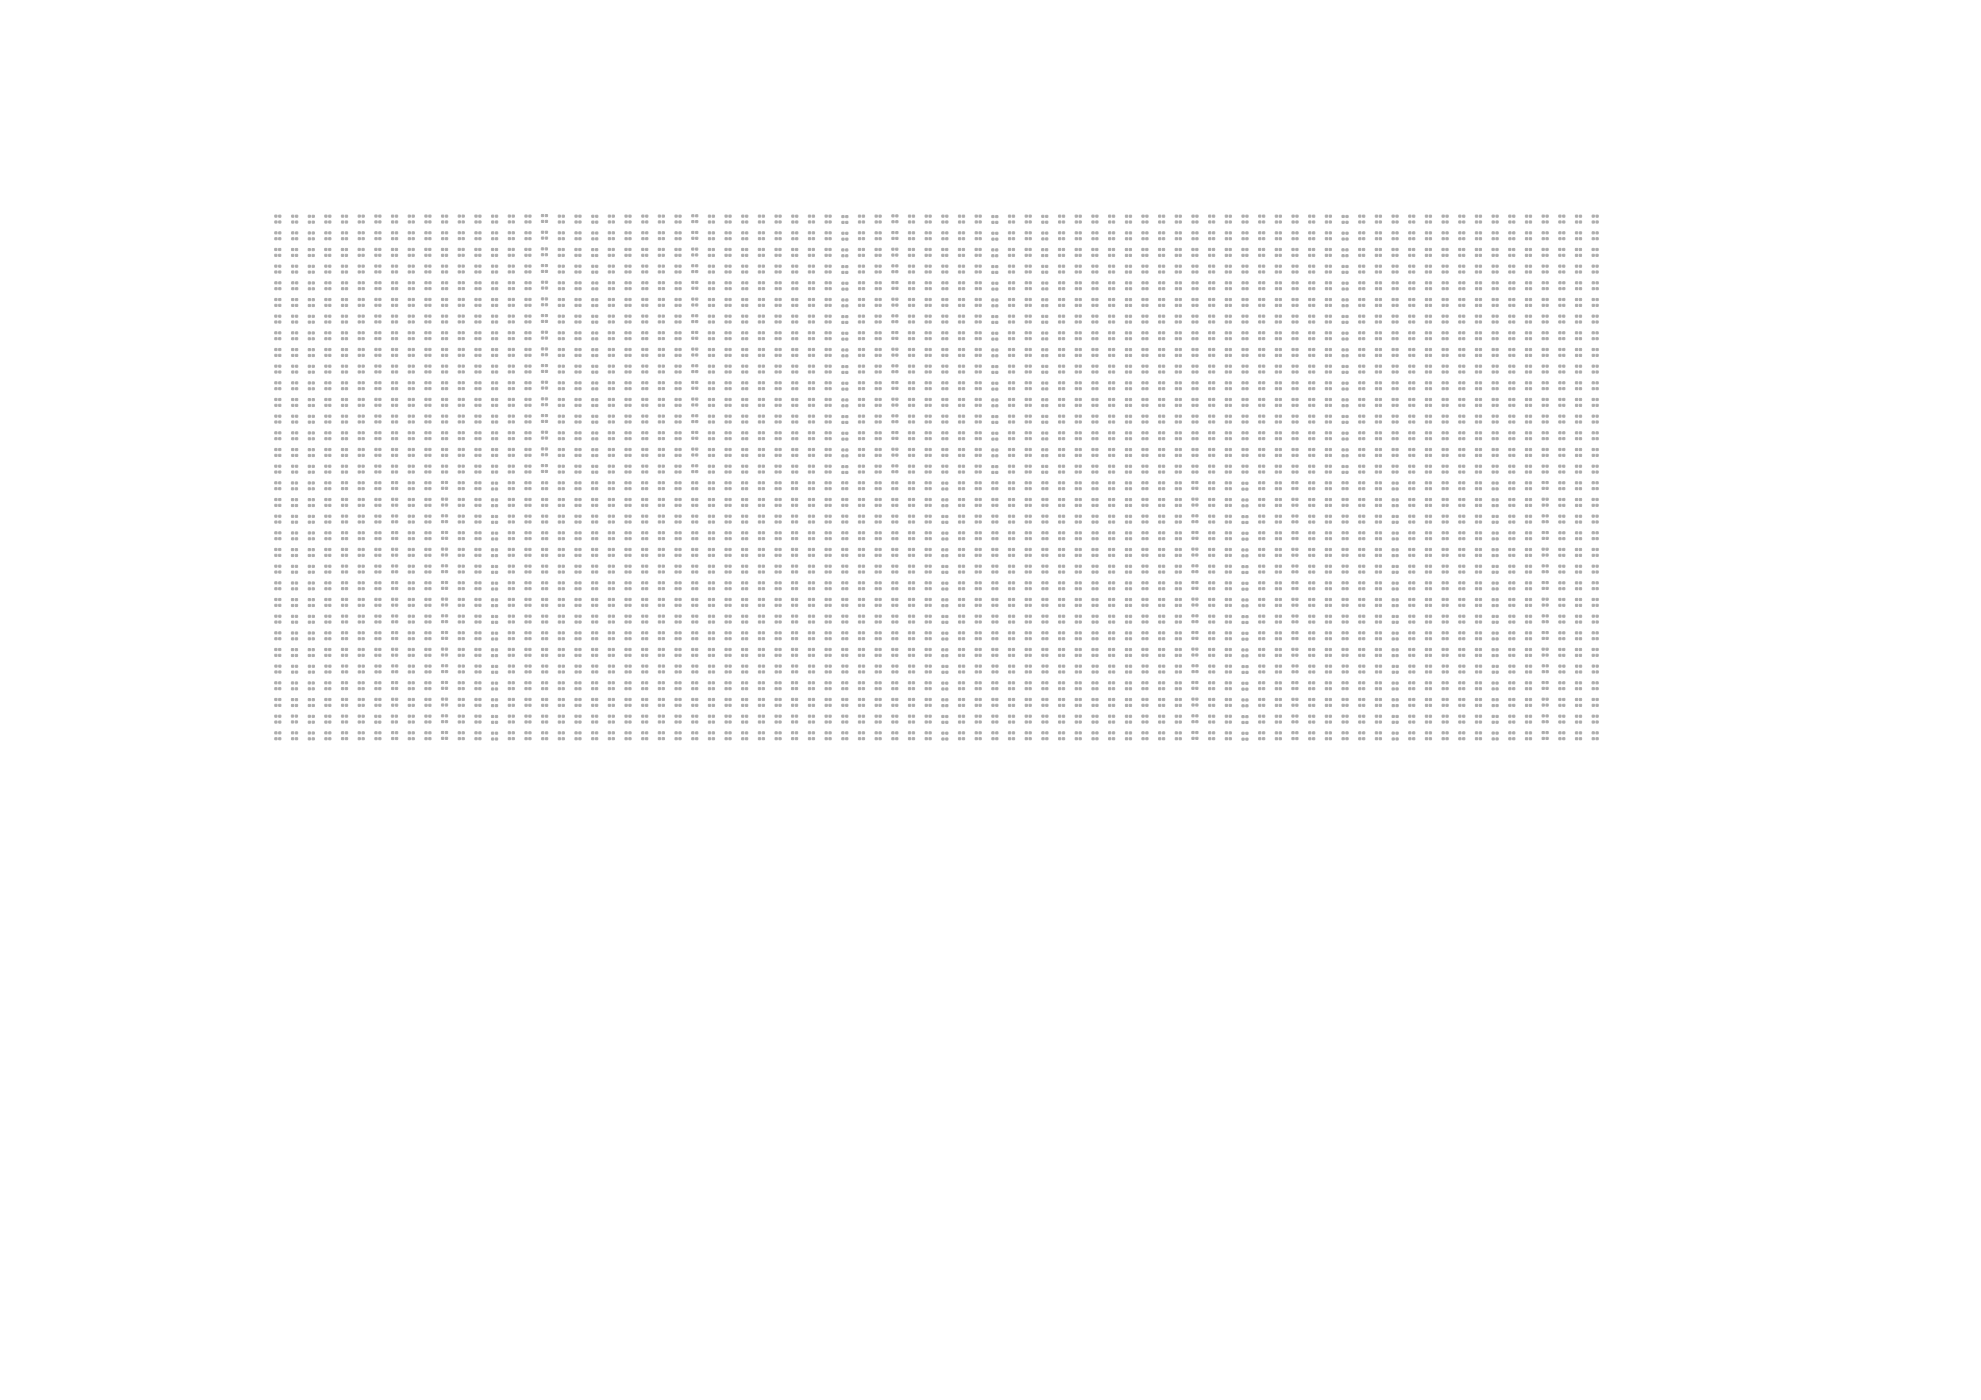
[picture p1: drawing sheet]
<svg xmlns="http://www.w3.org/2000/svg" width="594mm" height="420mm" viewBox="0 0 594 420" stroke-linecap="round" stroke-linejoin="round" font-family="sans-serif">
<g fill="#bbaaa4" stroke="#bbaaa4" stroke-width=".3">
<path d="M132.4 221.2h.6v.6h-.6z"/>
<path d="M133.6 221.2h.6v.6h-.6z"/>
<path d="M133.6 219.5h.6v.5h-.6z"/>
<path d="M132.4 219.5h.6v.5h-.6z"/>
<path d="M422.4 71.3h.6v.6h-.6z"/>
<path d="M423.6 71.3h.6v.6h-.6z"/>
<path d="M423.6 69.6h.6v.5h-.6z"/>
<path d="M422.4 69.6h.6v.5h-.6z"/>
<path d="M257.4 111.3h.6v.6h-.6z"/>
<path d="M258.6 111.3h.6v.6h-.6z"/>
<path d="M258.6 109.6h.6v.5h-.6z"/>
<path d="M257.4 109.6h.6v.5h-.6z"/>
<path d="M392.4 141.3h.6v.6h-.6z"/>
<path d="M393.6 141.3h.6v.6h-.6z"/>
<path d="M393.6 139.6h.6v.5h-.6z"/>
<path d="M392.4 139.6h.6v.5h-.6z"/>
<path d="M447.4 151.4h.6v.5h-.6z"/>
<path d="M448.6 151.4h.6v.5h-.6z"/>
<path d="M448.6 149.6h.6v.6h-.6z"/>
<path d="M447.4 149.6h.6v.6h-.6z"/>
<path d="M472.4 191.3h.6v.6h-.6z"/>
<path d="M473.6 191.3h.6v.6h-.6z"/>
<path d="M473.6 189.6h.6v.5h-.6z"/>
<path d="M472.4 189.6h.6v.5h-.6z"/>
<path d="M212.4 96.3h.6v.6h-.6z"/>
<path d="M213.6 96.3h.6v.6h-.6z"/>
<path d="M213.6 94.6h.6v.5h-.6z"/>
<path d="M212.4 94.6h.6v.5h-.6z"/>
<path d="M477.4 191.3h.6v.6h-.6z"/>
<path d="M478.6 191.3h.6v.6h-.6z"/>
<path d="M478.6 189.6h.6v.5h-.6z"/>
<path d="M477.4 189.6h.6v.5h-.6z"/>
<path d="M212.4 71.3h.7v.6h-.7z"/>
<path d="M213.6 71.3h.6v.6h-.6z"/>
<path d="M213.6 69.6h.6v.5h-.6z"/>
<path d="M212.4 69.6h.6v.5h-.6z"/>
<path d="M367.4 81.3h.6v.6h-.6z"/>
<path d="M368.6 81.3h.6v.6h-.6z"/>
<path d="M368.6 79.6h.6v.5h-.6z"/>
<path d="M367.4 79.6h.6v.5h-.6z"/>
<path d="M247.4 81.3h.6v.6h-.6z"/>
<path d="M248.6 81.3h.6v.6h-.6z"/>
<path d="M248.6 79.6h.6v.5h-.6z"/>
<path d="M247.4 79.6h.6v.5h-.6z"/>
<path d="M232.4 136.3h.6v.6h-.6z"/>
<path d="M233.6 136.3h.6v.6h-.6z"/>
<path d="M233.6 134.6h.6v.5h-.6z"/>
<path d="M232.4 134.6h.6v.5h-.6z"/>
<path d="M272.4 176.3h.6v.6h-.6z"/>
<path d="M273.6 176.3h.6v.6h-.6z"/>
<path d="M273.6 174.6h.6v.5h-.6z"/>
<path d="M272.4 174.6h.6v.5h-.6z"/>
<path d="M282.4 191.4h.6v.6h-.6z"/>
<path d="M283.6 191.4h.6v.6h-.6z"/>
<path d="M283.6 189.7h.6v.5h-.6z"/>
<path d="M282.4 189.6h.6v.6h-.6z"/>
<path d="M152.4 76.3h.6v.6h-.6z"/>
<path d="M153.6 76.3h.6v.6h-.6z"/>
<path d="M153.6 74.5h.6v.6h-.6z"/>
<path d="M152.4 74.5h.6v.6h-.6z"/>
<path d="M147.4 191.4h.6v.6h-.6z"/>
<path d="M148.6 191.4h.6v.6h-.6z"/>
<path d="M148.6 189.7h.6v.5h-.6z"/>
<path d="M147.4 189.6h.6v.6h-.6z"/>
<path d="M147.4 91.3h.6v.6h-.6z"/>
<path d="M148.6 91.3h.6v.6h-.6z"/>
<path d="M148.6 89.6h.6v.5h-.6z"/>
<path d="M147.4 89.6h.6v.5h-.6z"/>
<path d="M322.4 186.3h.7v.6h-.7z"/>
<path d="M323.6 186.3h.6v.6h-.6z"/>
<path d="M323.6 184.6h.6v.5h-.6z"/>
<path d="M322.4 184.6h.6v.5h-.6z"/>
<path d="M212.4 156.3h.7v.6h-.7z"/>
<path d="M213.6 156.3h.6v.6h-.6z"/>
<path d="M213.6 154.6h.6v.5h-.6z"/>
<path d="M212.4 154.6h.6v.5h-.6z"/>
<path d="M307.4 196.3h.6v.6h-.6z"/>
<path d="M308.6 196.3h.6v.6h-.6z"/>
<path d="M308.6 194.6h.6v.5h-.6z"/>
<path d="M307.4 194.5h.6v.6h-.6z"/>
<path d="M297.4 96.4h.6v.6h-.6z"/>
<path d="M298.6 96.4h.6v.6h-.6z"/>
<path d="M298.6 94.7h.6v.5h-.6z"/>
<path d="M297.4 94.7h.6v.5h-.6z"/>
<path d="M342.4 221.3h.6v.6h-.6z"/>
<path d="M343.6 221.3h.6v.6h-.6z"/>
<path d="M343.6 219.6h.6v.5h-.6z"/>
<path d="M342.4 219.6h.6v.5h-.6z"/>
<path d="M277.4 181.3h.6v.6h-.6z"/>
<path d="M278.6 181.3h.6v.6h-.6z"/>
<path d="M278.6 179.6h.6v.5h-.6z"/>
<path d="M277.4 179.5h.6v.6h-.6z"/>
<path d="M97.4 201.3h.7v.6h-.7z"/>
<path d="M98.6 201.3h.6v.6h-.6z"/>
<path d="M98.6 199.6h.6v.5h-.6z"/>
<path d="M97.4 199.5h.6v.6h-.6z"/>
<path d="M282.4 221.4h.6v.6h-.6z"/>
<path d="M283.6 221.4h.6v.6h-.6z"/>
<path d="M283.6 219.7h.6v.5h-.6z"/>
<path d="M282.4 219.6h.6v.6h-.6z"/>
<path d="M277.4 121.3h.6v.6h-.6z"/>
<path d="M278.6 121.3h.6v.6h-.6z"/>
<path d="M278.6 119.6h.6v.5h-.6z"/>
<path d="M277.4 119.6h.6v.5h-.6z"/>
<path d="M452.4 176.3h.6v.6h-.6z"/>
<path d="M453.6 176.3h.6v.6h-.6z"/>
<path d="M453.6 174.6h.6v.5h-.6z"/>
<path d="M452.4 174.6h.6v.5h-.6z"/>
<path d="M172.4 171.3h.6v.6h-.6z"/>
<path d="M173.6 171.3h.6v.6h-.6z"/>
<path d="M173.6 169.6h.6v.5h-.6z"/>
<path d="M172.4 169.6h.6v.5h-.6z"/>
<path d="M157.4 191.3h.6v.6h-.6z"/>
<path d="M158.6 191.3h.6v.6h-.6z"/>
<path d="M158.6 189.6h.6v.5h-.6z"/>
<path d="M157.4 189.5h.6v.6h-.6z"/>
<path d="M362.4 111.3h.6v.6h-.6z"/>
<path d="M363.6 111.3h.6v.6h-.6z"/>
<path d="M363.6 109.6h.6v.5h-.6z"/>
<path d="M362.4 109.6h.6v.5h-.6z"/>
<path d="M337.5 121.3h.6v.6h-.6z"/>
<path d="M338.7 121.3h.6v.6h-.6z"/>
<path d="M338.7 119.6h.6v.5h-.6z"/>
<path d="M337.5 119.6h.6v.5h-.6z"/>
<path d="M307.5 201.3h.6v.6h-.6z"/>
<path d="M308.6 201.3h.6v.6h-.6z"/>
<path d="M308.6 199.5h.6v.6h-.6z"/>
<path d="M307.4 199.5h.7v.6h-.7z"/>
<path d="M317.4 211.3h.6v.6h-.6z"/>
<path d="M318.6 211.3h.6v.6h-.6z"/>
<path d="M318.6 209.6h.6v.5h-.6z"/>
<path d="M317.4 209.6h.6v.5h-.6z"/>
<path d="M127.4 96.3h.6v.6h-.6z"/>
<path d="M128.6 96.3h.6v.6h-.6z"/>
<path d="M128.6 94.5h.6v.6h-.6z"/>
<path d="M127.4 94.5h.6v.6h-.6z"/>
<path d="M232.4 161.3h.7v.6h-.7z"/>
<path d="M233.6 161.3h.6v.6h-.6z"/>
<path d="M233.6 159.6h.6v.5h-.6z"/>
<path d="M232.4 159.6h.6v.5h-.6z"/>
<path d="M307.4 91.3h.6v.6h-.6z"/>
<path d="M308.6 91.3h.6v.6h-.6z"/>
<path d="M308.6 89.6h.6v.5h-.6z"/>
<path d="M307.4 89.6h.6v.5h-.6z"/>
<path d="M97.4 206.3h.6v.6h-.6z"/>
<path d="M98.6 206.3h.6v.6h-.6z"/>
<path d="M98.6 204.6h.6v.5h-.6z"/>
<path d="M97.4 204.6h.6v.5h-.6z"/>
<path d="M452.4 81.3h.6v.6h-.6z"/>
<path d="M453.6 81.3h.6v.6h-.6z"/>
<path d="M453.6 79.6h.6v.5h-.6z"/>
<path d="M452.4 79.6h.6v.5h-.6z"/>
<path d="M207.4 136.2h.7v.6h-.7z"/>
<path d="M208.6 136.2h.6v.6h-.6z"/>
<path d="M208.6 134.5h.6v.5h-.6z"/>
<path d="M207.4 134.5h.6v.5h-.6z"/>
<path d="M107.4 211.3h.6v.6h-.6z"/>
<path d="M108.6 211.3h.6v.6h-.6z"/>
<path d="M108.6 209.6h.6v.5h-.6z"/>
<path d="M107.4 209.5h.6v.6h-.6z"/>
<path d="M382.4 131.3h.6v.6h-.6z"/>
<path d="M383.6 131.3h.6v.6h-.6z"/>
<path d="M383.6 129.6h.6v.5h-.6z"/>
<path d="M382.4 129.6h.6v.5h-.6z"/>
<path d="M282.4 166.4h.6v.6h-.6z"/>
<path d="M283.6 166.4h.6v.6h-.6z"/>
<path d="M283.6 164.6h.6v.6h-.6z"/>
<path d="M282.4 164.6h.6v.6h-.6z"/>
<path d="M397.4 161.3h.7v.6h-.7z"/>
<path d="M398.6 161.3h.6v.6h-.6z"/>
<path d="M398.6 159.6h.6v.5h-.6z"/>
<path d="M397.4 159.6h.6v.5h-.6z"/>
<path d="M292.4 86.3h.7v.6h-.7z"/>
<path d="M293.6 86.3h.6v.6h-.6z"/>
<path d="M293.6 84.6h.6v.5h-.6z"/>
<path d="M292.4 84.5h.6v.6h-.6z"/>
<path d="M352.4 146.3h.6v.6h-.6z"/>
<path d="M353.6 146.3h.6v.6h-.6z"/>
<path d="M353.6 144.6h.6v.5h-.6z"/>
<path d="M352.4 144.6h.6v.5h-.6z"/>
<path d="M197.4 216.3h.6v.6h-.6z"/>
<path d="M198.6 216.3h.6v.6h-.6z"/>
<path d="M198.6 214.6h.6v.5h-.6z"/>
<path d="M197.4 214.5h.6v.6h-.6z"/>
<path d="M202.4 146.3h.6v.6h-.6z"/>
<path d="M203.6 146.3h.6v.6h-.6z"/>
<path d="M203.6 144.6h.6v.5h-.6z"/>
<path d="M202.4 144.5h.6v.6h-.6z"/>
<path d="M257.4 106.3h.6v.6h-.6z"/>
<path d="M258.6 106.3h.6v.6h-.6z"/>
<path d="M258.6 104.6h.6v.5h-.6z"/>
<path d="M257.4 104.6h.6v.5h-.6z"/>
<path d="M282.4 121.3h.6v.6h-.6z"/>
<path d="M283.6 121.3h.6v.6h-.6z"/>
<path d="M283.6 119.6h.6v.5h-.6z"/>
<path d="M282.4 119.6h.6v.5h-.6z"/>
<path d="M277.4 146.3h.6v.6h-.6z"/>
<path d="M278.6 146.3h.6v.6h-.6z"/>
<path d="M278.6 144.6h.6v.5h-.6z"/>
<path d="M277.4 144.5h.6v.6h-.6z"/>
<path d="M242.4 91.3h.6v.6h-.6z"/>
<path d="M243.6 91.3h.6v.6h-.6z"/>
<path d="M243.6 89.6h.6v.5h-.6z"/>
<path d="M242.4 89.6h.6v.5h-.6z"/>
<path d="M232.4 131.3h.6v.6h-.6z"/>
<path d="M233.6 131.3h.6v.6h-.6z"/>
<path d="M233.6 129.6h.6v.5h-.6z"/>
<path d="M232.4 129.6h.6v.5h-.6z"/>
<path d="M382.4 66.3h.6v.6h-.6z"/>
<path d="M383.6 66.3h.6v.6h-.6z"/>
<path d="M383.6 64.6h.6v.5h-.6z"/>
<path d="M382.4 64.6h.6v.5h-.6z"/>
<path d="M152.4 191.3h.6v.6h-.6z"/>
<path d="M153.6 191.3h.6v.6h-.6z"/>
<path d="M153.6 189.6h.6v.5h-.6z"/>
<path d="M152.4 189.5h.6v.6h-.6z"/>
<path d="M442.4 191.3h.6v.6h-.6z"/>
<path d="M443.6 191.3h.6v.6h-.6z"/>
<path d="M443.6 189.6h.6v.5h-.6z"/>
<path d="M442.4 189.6h.6v.5h-.6z"/>
<path d="M442.4 126.3h.6v.6h-.6z"/>
<path d="M443.6 126.3h.6v.6h-.6z"/>
<path d="M443.6 124.6h.6v.5h-.6z"/>
<path d="M442.4 124.6h.6v.5h-.6z"/>
<path d="M422.4 176.3h.6v.6h-.6z"/>
<path d="M423.6 176.3h.6v.6h-.6z"/>
<path d="M423.6 174.6h.6v.5h-.6z"/>
<path d="M422.4 174.6h.6v.5h-.6z"/>
<path d="M462.4 141.3h.6v.6h-.6z"/>
<path d="M463.6 141.3h.6v.6h-.6z"/>
<path d="M463.6 139.6h.6v.5h-.6z"/>
<path d="M462.4 139.6h.6v.5h-.6z"/>
<path d="M332.4 216.3h.6v.6h-.6z"/>
<path d="M333.6 216.3h.6v.6h-.6z"/>
<path d="M333.6 214.6h.6v.5h-.6z"/>
<path d="M332.4 214.6h.6v.5h-.6z"/>
<path d="M112.4 221.3h.6v.6h-.6z"/>
<path d="M113.6 221.3h.6v.6h-.6z"/>
<path d="M113.6 219.6h.6v.5h-.6z"/>
<path d="M112.4 219.5h.6v.6h-.6z"/>
<path d="M112.4 101.3h.6v.6h-.6z"/>
<path d="M113.6 101.3h.6v.6h-.6z"/>
<path d="M113.6 99.6h.6v.5h-.6z"/>
<path d="M112.4 99.5h.6v.6h-.6z"/>
<path d="M472.4 131.3h.6v.6h-.6z"/>
<path d="M473.6 131.3h.6v.6h-.6z"/>
<path d="M473.6 129.6h.6v.5h-.6z"/>
<path d="M472.4 129.6h.6v.5h-.6z"/>
<path d="M322.4 191.3h.6v.6h-.6z"/>
<path d="M323.6 191.3h.6v.6h-.6z"/>
<path d="M323.6 189.6h.6v.5h-.6z"/>
<path d="M322.4 189.6h.6v.5h-.6z"/>
<path d="M152.4 101.3h.6v.6h-.6z"/>
<path d="M153.6 101.3h.6v.6h-.6z"/>
<path d="M153.6 99.6h.6v.5h-.6z"/>
<path d="M152.4 99.5h.6v.6h-.6z"/>
<path d="M472.4 136.3h.6v.6h-.6z"/>
<path d="M473.6 136.3h.6v.6h-.6z"/>
<path d="M473.6 134.6h.6v.5h-.6z"/>
<path d="M472.4 134.6h.6v.5h-.6z"/>
<path d="M352.4 86.3h.7v.6h-.7z"/>
<path d="M353.6 86.3h.6v.6h-.6z"/>
<path d="M353.6 84.6h.6v.5h-.6z"/>
<path d="M352.4 84.6h.6v.5h-.6z"/>
<path d="M222.4 71.3h.6v.6h-.6z"/>
<path d="M223.6 71.3h.6v.6h-.6z"/>
<path d="M223.6 69.6h.6v.5h-.6z"/>
<path d="M222.4 69.6h.6v.5h-.6z"/>
<path d="M237.4 76.3h.6v.6h-.6z"/>
<path d="M238.6 76.3h.6v.6h-.6z"/>
<path d="M238.6 74.6h.6v.5h-.6z"/>
<path d="M237.4 74.6h.6v.5h-.6z"/>
<path d="M132.4 111.3h.6v.6h-.6z"/>
<path d="M133.6 111.3h.6v.6h-.6z"/>
<path d="M133.6 109.6h.6v.5h-.6z"/>
<path d="M132.4 109.6h.6v.5h-.6z"/>
<path d="M217.4 111.3h.6v.6h-.6z"/>
<path d="M218.6 111.3h.6v.6h-.6z"/>
<path d="M218.6 109.6h.6v.5h-.6z"/>
<path d="M217.4 109.6h.6v.5h-.6z"/>
<path d="M337.5 156.3h.6v.6h-.6z"/>
<path d="M338.7 156.3h.6v.6h-.6z"/>
<path d="M338.7 154.6h.6v.6h-.6z"/>
<path d="M337.5 154.6h.6v.5h-.6z"/>
<path d="M187.4 181.3h.6v.6h-.6z"/>
<path d="M188.6 181.3h.6v.6h-.6z"/>
<path d="M188.6 179.6h.6v.5h-.6z"/>
<path d="M187.4 179.5h.6v.6h-.6z"/>
<path d="M347.4 126.3h.6v.6h-.6z"/>
<path d="M348.6 126.3h.6v.6h-.6z"/>
<path d="M348.6 124.6h.6v.5h-.6z"/>
<path d="M347.4 124.6h.6v.5h-.6z"/>
<path d="M137.4 181.3h.6v.6h-.6z"/>
<path d="M138.6 181.3h.6v.6h-.6z"/>
<path d="M138.6 179.5h.6v.6h-.6z"/>
<path d="M137.4 179.5h.6v.6h-.6z"/>
<path d="M432.4 141.3h.6v.6h-.6z"/>
<path d="M433.6 141.3h.6v.6h-.6z"/>
<path d="M433.6 139.6h.6v.5h-.6z"/>
<path d="M432.4 139.6h.6v.5h-.6z"/>
<path d="M172.4 221.3h.6v.6h-.6z"/>
<path d="M173.6 221.3h.6v.6h-.6z"/>
<path d="M173.6 219.6h.6v.5h-.6z"/>
<path d="M172.4 219.6h.6v.5h-.6z"/>
<path d="M407.4 191.3h.6v.6h-.6z"/>
<path d="M408.6 191.3h.6v.6h-.6z"/>
<path d="M408.6 189.6h.6v.5h-.6z"/>
<path d="M407.4 189.6h.6v.5h-.6z"/>
<path d="M407.4 216.3h.6v.6h-.6z"/>
<path d="M408.6 216.3h.6v.6h-.6z"/>
<path d="M408.6 214.6h.6v.5h-.6z"/>
<path d="M407.4 214.6h.6v.5h-.6z"/>
<path d="M302.4 181.3h.6v.6h-.6z"/>
<path d="M303.6 181.3h.6v.6h-.6z"/>
<path d="M303.6 179.6h.6v.5h-.6z"/>
<path d="M302.4 179.6h.6v.5h-.6z"/>
<path d="M257.4 216.3h.6v.6h-.6z"/>
<path d="M258.6 216.3h.6v.6h-.6z"/>
<path d="M258.6 214.6h.6v.5h-.6z"/>
<path d="M257.4 214.6h.6v.5h-.6z"/>
<path d="M247.4 121.3h.6v.6h-.6z"/>
<path d="M248.6 121.3h.6v.6h-.6z"/>
<path d="M248.6 119.6h.6v.5h-.6z"/>
<path d="M247.4 119.6h.6v.5h-.6z"/>
<path d="M232.4 91.3h.6v.6h-.6z"/>
<path d="M233.6 91.3h.6v.6h-.6z"/>
<path d="M233.6 89.6h.6v.5h-.6z"/>
<path d="M232.4 89.6h.6v.5h-.6z"/>
<path d="M107.4 206.3h.6v.6h-.6z"/>
<path d="M108.6 206.3h.6v.6h-.6z"/>
<path d="M108.6 204.6h.6v.5h-.6z"/>
<path d="M107.4 204.5h.6v.6h-.6z"/>
<path d="M302.4 66.3h.6v.6h-.6z"/>
<path d="M303.6 66.3h.6v.6h-.6z"/>
<path d="M303.6 64.6h.6v.5h-.6z"/>
<path d="M302.4 64.6h.6v.5h-.6z"/>
<path d="M307.4 81.3h.6v.6h-.6z"/>
<path d="M308.6 81.3h.6v.6h-.6z"/>
<path d="M308.6 79.6h.6v.5h-.6z"/>
<path d="M307.4 79.6h.6v.5h-.6z"/>
<path d="M212.4 101.3h.6v.6h-.6z"/>
<path d="M213.6 101.3h.6v.6h-.6z"/>
<path d="M213.6 99.6h.6v.5h-.6z"/>
<path d="M212.4 99.6h.6v.5h-.6z"/>
<path d="M152.4 151.3h.6v.6h-.6z"/>
<path d="M153.6 151.3h.6v.6h-.6z"/>
<path d="M153.6 149.6h.6v.5h-.6z"/>
<path d="M152.4 149.6h.6v.5h-.6z"/>
<path d="M417.5 156.4h.6v.6h-.6z"/>
<path d="M418.6 156.4h.6v.6h-.6z"/>
<path d="M418.6 154.6h.6v.6h-.6z"/>
<path d="M417.4 154.6h.7v.6h-.7z"/>
<path d="M332.4 211.3h.6v.6h-.6z"/>
<path d="M333.6 211.3h.6v.6h-.6z"/>
<path d="M333.6 209.6h.6v.5h-.6z"/>
<path d="M332.4 209.6h.6v.5h-.6z"/>
<path d="M147.4 166.4h.6v.6h-.6z"/>
<path d="M148.6 166.4h.6v.6h-.6z"/>
<path d="M148.6 164.6h.6v.6h-.6z"/>
<path d="M147.4 164.6h.6v.6h-.6z"/>
<path d="M417.4 131.3h.6v.6h-.6z"/>
<path d="M418.6 131.3h.6v.6h-.6z"/>
<path d="M418.6 129.6h.6v.5h-.6z"/>
<path d="M417.4 129.6h.6v.5h-.6z"/>
<path d="M297.4 196.3h.6v.6h-.6z"/>
<path d="M298.6 196.3h.6v.6h-.6z"/>
<path d="M298.6 194.6h.6v.5h-.6z"/>
<path d="M297.4 194.5h.6v.6h-.6z"/>
<path d="M152.4 81.3h.6v.6h-.6z"/>
<path d="M153.6 81.3h.6v.6h-.6z"/>
<path d="M153.6 79.6h.6v.5h-.6z"/>
<path d="M152.4 79.5h.6v.6h-.6z"/>
<path d="M92.5 146.3h.6v.6h-.6z"/>
<path d="M93.6 146.3h.6v.6h-.6z"/>
<path d="M93.6 144.6h.6v.6h-.6z"/>
<path d="M92.5 144.6h.6v.6h-.6z"/>
<path d="M297.5 201.3h.6v.6h-.6z"/>
<path d="M298.6 201.3h.6v.6h-.6z"/>
<path d="M298.6 199.5h.6v.6h-.6z"/>
<path d="M297.4 199.5h.7v.6h-.7z"/>
<path d="M92.5 81.3h.6v.6h-.6z"/>
<path d="M93.6 81.3h.6v.6h-.6z"/>
<path d="M93.6 79.6h.6v.6h-.6z"/>
<path d="M92.5 79.6h.6v.5h-.6z"/>
<path d="M87.4 196.4h.6v.5h-.6z"/>
<path d="M88.6 196.4h.6v.5h-.6z"/>
<path d="M88.6 194.6h.6v.6h-.6z"/>
<path d="M87.4 194.6h.6v.6h-.6z"/>
<path d="M457.4 206.3h.6v.6h-.6z"/>
<path d="M458.6 206.3h.6v.6h-.6z"/>
<path d="M458.6 204.6h.6v.5h-.6z"/>
<path d="M457.4 204.6h.6v.5h-.6z"/>
<path d="M107.4 216.3h.6v.6h-.6z"/>
<path d="M108.6 216.3h.6v.6h-.6z"/>
<path d="M108.6 214.6h.6v.5h-.6z"/>
<path d="M107.4 214.6h.6v.5h-.6z"/>
<path d="M367.4 96.3h.6v.6h-.6z"/>
<path d="M368.6 96.3h.6v.6h-.6z"/>
<path d="M368.6 94.6h.6v.5h-.6z"/>
<path d="M367.4 94.6h.6v.5h-.6z"/>
<path d="M337.5 211.3h.6v.6h-.6z"/>
<path d="M338.7 211.3h.6v.6h-.6z"/>
<path d="M338.7 209.6h.6v.5h-.6z"/>
<path d="M337.5 209.6h.6v.5h-.6z"/>
<path d="M437.4 221.3h.6v.6h-.6z"/>
<path d="M438.6 221.3h.6v.6h-.6z"/>
<path d="M438.6 219.6h.6v.5h-.6z"/>
<path d="M437.4 219.6h.6v.5h-.6z"/>
<path d="M332.4 221.3h.6v.6h-.6z"/>
<path d="M333.6 221.3h.6v.6h-.6z"/>
<path d="M333.6 219.6h.6v.5h-.6z"/>
<path d="M332.4 219.6h.6v.5h-.6z"/>
<path d="M447.4 186.4h.7v.5h-.7z"/>
<path d="M448.6 186.4h.6v.5h-.6z"/>
<path d="M448.6 184.6h.6v.6h-.6z"/>
<path d="M447.4 184.6h.6v.6h-.6z"/>
<path d="M202.4 166.3h.6v.6h-.6z"/>
<path d="M203.6 166.3h.6v.6h-.6z"/>
<path d="M203.6 164.6h.6v.5h-.6z"/>
<path d="M202.4 164.5h.6v.6h-.6z"/>
<path d="M147.4 176.4h.6v.6h-.6z"/>
<path d="M148.6 176.4h.6v.6h-.6z"/>
<path d="M148.6 174.7h.6v.5h-.6z"/>
<path d="M147.4 174.6h.6v.6h-.6z"/>
<path d="M227.4 191.3h.6v.6h-.6z"/>
<path d="M228.6 191.3h.6v.6h-.6z"/>
<path d="M228.6 189.6h.6v.5h-.6z"/>
<path d="M227.4 189.6h.6v.5h-.6z"/>
<path d="M147.4 116.3h.6v.6h-.6z"/>
<path d="M148.6 116.3h.6v.6h-.6z"/>
<path d="M148.6 114.6h.6v.5h-.6z"/>
<path d="M147.4 114.6h.6v.5h-.6z"/>
<path d="M272.4 116.3h.6v.6h-.6z"/>
<path d="M273.6 116.3h.6v.6h-.6z"/>
<path d="M273.6 114.6h.6v.5h-.6z"/>
<path d="M272.4 114.5h.6v.6h-.6z"/>
<path d="M287.5 201.3h.6v.6h-.6z"/>
<path d="M288.6 201.3h.6v.6h-.6z"/>
<path d="M288.6 199.6h.6v.5h-.6z"/>
<path d="M287.4 199.5h.7v.6h-.7z"/>
<path d="M137.4 81.3h.6v.6h-.6z"/>
<path d="M138.6 81.3h.6v.6h-.6z"/>
<path d="M138.6 79.6h.6v.5h-.6z"/>
<path d="M137.4 79.5h.6v.6h-.6z"/>
<path d="M252.4 211.3h.6v.6h-.6z"/>
<path d="M253.6 211.3h.6v.6h-.6z"/>
<path d="M253.6 209.6h.6v.5h-.6z"/>
<path d="M252.4 209.5h.6v.6h-.6z"/>
<path d="M407.5 201.3h.6v.6h-.6z"/>
<path d="M408.6 201.3h.6v.6h-.6z"/>
<path d="M408.6 199.6h.6v.5h-.6z"/>
<path d="M407.4 199.5h.7v.6h-.7z"/>
<path d="M297.4 181.3h.6v.6h-.6z"/>
<path d="M298.6 181.3h.6v.6h-.6z"/>
<path d="M298.6 179.6h.6v.5h-.6z"/>
<path d="M297.4 179.5h.6v.6h-.6z"/>
<path d="M207.4 131.2h.7v.6h-.7z"/>
<path d="M208.6 131.2h.6v.6h-.6z"/>
<path d="M208.6 129.5h.6v.5h-.6z"/>
<path d="M207.4 129.4h.6v.6h-.6z"/>
<path d="M352.4 116.3h.6v.6h-.6z"/>
<path d="M353.6 116.3h.6v.6h-.6z"/>
<path d="M353.6 114.6h.6v.5h-.6z"/>
<path d="M352.4 114.6h.6v.5h-.6z"/>
<path d="M467.4 216.3h.6v.6h-.6z"/>
<path d="M468.6 216.3h.6v.6h-.6z"/>
<path d="M468.6 214.6h.6v.5h-.6z"/>
<path d="M467.4 214.6h.6v.5h-.6z"/>
<path d="M452.4 186.3h.7v.6h-.7z"/>
<path d="M453.6 186.3h.6v.6h-.6z"/>
<path d="M453.6 184.6h.6v.5h-.6z"/>
<path d="M452.4 184.6h.6v.5h-.6z"/>
<path d="M142.4 166.3h.6v.6h-.6z"/>
<path d="M143.6 166.3h.6v.6h-.6z"/>
<path d="M143.6 164.6h.6v.5h-.6z"/>
<path d="M142.4 164.5h.6v.6h-.6z"/>
<path d="M422.4 81.3h.6v.6h-.6z"/>
<path d="M423.6 81.3h.6v.6h-.6z"/>
<path d="M423.6 79.6h.6v.5h-.6z"/>
<path d="M422.4 79.6h.6v.5h-.6z"/>
<path d="M122.4 126.3h.7v.6h-.7z"/>
<path d="M123.6 126.3h.6v.6h-.6z"/>
<path d="M123.6 124.6h.6v.5h-.6z"/>
<path d="M122.4 124.5h.6v.6h-.6z"/>
<path d="M147.4 146.4h.6v.6h-.6z"/>
<path d="M148.6 146.4h.6v.6h-.6z"/>
<path d="M148.6 144.6h.6v.6h-.6z"/>
<path d="M147.4 144.6h.6v.6h-.6z"/>
<path d="M202.4 141.3h.6v.6h-.6z"/>
<path d="M203.6 141.3h.6v.6h-.6z"/>
<path d="M203.6 139.6h.6v.5h-.6z"/>
<path d="M202.4 139.6h.6v.5h-.6z"/>
<path d="M257.4 171.3h.6v.6h-.6z"/>
<path d="M258.6 171.3h.6v.6h-.6z"/>
<path d="M258.6 169.6h.6v.5h-.6z"/>
<path d="M257.4 169.6h.6v.5h-.6z"/>
<path d="M187.4 171.3h.6v.6h-.6z"/>
<path d="M188.6 171.3h.6v.6h-.6z"/>
<path d="M188.6 169.6h.6v.5h-.6z"/>
<path d="M187.4 169.6h.6v.5h-.6z"/>
<path d="M397.4 131.3h.6v.6h-.6z"/>
<path d="M398.6 131.3h.6v.6h-.6z"/>
<path d="M398.6 129.6h.6v.5h-.6z"/>
<path d="M397.4 129.6h.6v.5h-.6z"/>
<path d="M392.4 171.3h.6v.6h-.6z"/>
<path d="M393.6 171.3h.6v.6h-.6z"/>
<path d="M393.6 169.6h.6v.5h-.6z"/>
<path d="M392.4 169.6h.6v.5h-.6z"/>
<path d="M437.4 146.3h.6v.6h-.6z"/>
<path d="M438.6 146.3h.6v.6h-.6z"/>
<path d="M438.6 144.6h.6v.5h-.6z"/>
<path d="M437.4 144.6h.6v.5h-.6z"/>
<path d="M172.4 216.3h.6v.6h-.6z"/>
<path d="M173.6 216.3h.6v.6h-.6z"/>
<path d="M173.6 214.6h.6v.5h-.6z"/>
<path d="M172.4 214.6h.6v.5h-.6z"/>
<path d="M287.4 166.3h.6v.6h-.6z"/>
<path d="M288.6 166.3h.6v.6h-.6z"/>
<path d="M288.6 164.6h.6v.5h-.6z"/>
<path d="M287.4 164.6h.6v.5h-.6z"/>
<path d="M192.5 121.3h.6v.6h-.6z"/>
<path d="M193.6 121.3h.6v.6h-.6z"/>
<path d="M193.6 119.6h.6v.5h-.6z"/>
<path d="M192.5 119.5h.6v.6h-.6z"/>
<path d="M122.4 216.3h.7v.6h-.7z"/>
<path d="M123.6 216.3h.6v.6h-.6z"/>
<path d="M123.6 214.6h.6v.5h-.6z"/>
<path d="M122.4 214.6h.6v.5h-.6z"/>
<path d="M177.5 96.4h.6v.5h-.6z"/>
<path d="M178.6 96.4h.6v.5h-.6z"/>
<path d="M178.6 94.6h.6v.6h-.6z"/>
<path d="M177.4 94.6h.7v.6h-.7z"/>
<path d="M112.4 106.3h.6v.6h-.6z"/>
<path d="M113.6 106.3h.6v.6h-.6z"/>
<path d="M113.6 104.6h.6v.5h-.6z"/>
<path d="M112.4 104.5h.6v.6h-.6z"/>
<path d="M182.4 146.3h.6v.6h-.6z"/>
<path d="M183.6 146.3h.6v.6h-.6z"/>
<path d="M183.6 144.6h.6v.5h-.6z"/>
<path d="M182.4 144.5h.6v.6h-.6z"/>
<path d="M252.4 166.3h.6v.6h-.6z"/>
<path d="M253.6 166.3h.6v.6h-.6z"/>
<path d="M253.6 164.6h.6v.5h-.6z"/>
<path d="M252.4 164.5h.6v.6h-.6z"/>
<path d="M382.4 81.3h.6v.6h-.6z"/>
<path d="M383.6 81.3h.6v.6h-.6z"/>
<path d="M383.6 79.6h.6v.5h-.6z"/>
<path d="M382.4 79.6h.6v.5h-.6z"/>
<path d="M222.4 161.3h.6v.6h-.6z"/>
<path d="M223.6 161.3h.6v.6h-.6z"/>
<path d="M223.6 159.6h.6v.5h-.6z"/>
<path d="M222.4 159.6h.6v.5h-.6z"/>
<path d="M107.4 116.3h.6v.6h-.6z"/>
<path d="M108.6 116.3h.6v.6h-.6z"/>
<path d="M108.6 114.6h.6v.5h-.6z"/>
<path d="M107.4 114.5h.6v.6h-.6z"/>
<path d="M447.4 136.3h.6v.6h-.6z"/>
<path d="M448.6 136.3h.6v.6h-.6z"/>
<path d="M448.6 134.6h.6v.5h-.6z"/>
<path d="M447.4 134.6h.6v.5h-.6z"/>
<path d="M307.4 131.3h.6v.6h-.6z"/>
<path d="M308.6 131.3h.6v.6h-.6z"/>
<path d="M308.6 129.6h.6v.5h-.6z"/>
<path d="M307.4 129.6h.6v.5h-.6z"/>
<path d="M242.4 221.3h.6v.6h-.6z"/>
<path d="M243.6 221.3h.6v.6h-.6z"/>
<path d="M243.6 219.6h.6v.5h-.6z"/>
<path d="M242.4 219.6h.6v.5h-.6z"/>
<path d="M472.4 171.3h.6v.6h-.6z"/>
<path d="M473.6 171.3h.6v.6h-.6z"/>
<path d="M473.6 169.6h.6v.5h-.6z"/>
<path d="M472.4 169.6h.6v.5h-.6z"/>
<path d="M422.5 201.3h.6v.6h-.6z"/>
<path d="M423.6 201.3h.6v.6h-.6z"/>
<path d="M423.6 199.6h.6v.5h-.6z"/>
<path d="M422.4 199.5h.7v.6h-.7z"/>
<path d="M297.4 91.4h.6v.6h-.6z"/>
<path d="M298.6 91.4h.6v.6h-.6z"/>
<path d="M298.6 89.7h.6v.6h-.6z"/>
<path d="M297.4 89.7h.6v.5h-.6z"/>
<path d="M232.4 96.3h.6v.6h-.6z"/>
<path d="M233.6 96.3h.6v.6h-.6z"/>
<path d="M233.6 94.6h.6v.5h-.6z"/>
<path d="M232.4 94.5h.6v.6h-.6z"/>
<path d="M312.4 221.3h.6v.6h-.6z"/>
<path d="M313.6 221.3h.6v.6h-.6z"/>
<path d="M313.6 219.6h.6v.5h-.6z"/>
<path d="M312.4 219.6h.6v.5h-.6z"/>
<path d="M467.4 191.3h.6v.6h-.6z"/>
<path d="M468.6 191.3h.6v.6h-.6z"/>
<path d="M468.6 189.6h.6v.5h-.6z"/>
<path d="M467.4 189.6h.6v.5h-.6z"/>
<path d="M262.4 71.3h.6v.6h-.6z"/>
<path d="M263.6 71.3h.6v.6h-.6z"/>
<path d="M263.6 69.6h.6v.5h-.6z"/>
<path d="M262.4 69.6h.6v.5h-.6z"/>
<path d="M307.4 116.3h.6v.6h-.6z"/>
<path d="M308.6 116.3h.6v.6h-.6z"/>
<path d="M308.6 114.6h.6v.5h-.6z"/>
<path d="M307.4 114.5h.6v.6h-.6z"/>
<path d="M432.4 151.3h.6v.6h-.6z"/>
<path d="M433.6 151.3h.6v.6h-.6z"/>
<path d="M433.6 149.6h.6v.5h-.6z"/>
<path d="M432.4 149.6h.6v.5h-.6z"/>
<path d="M477.4 116.3h.6v.6h-.6z"/>
<path d="M478.6 116.3h.6v.6h-.6z"/>
<path d="M478.6 114.6h.6v.5h-.6z"/>
<path d="M477.4 114.6h.6v.5h-.6z"/>
<path d="M452.4 181.3h.6v.6h-.6z"/>
<path d="M453.6 181.3h.6v.6h-.6z"/>
<path d="M453.6 179.6h.6v.5h-.6z"/>
<path d="M452.4 179.6h.6v.5h-.6z"/>
<path d="M187.4 166.3h.6v.6h-.6z"/>
<path d="M188.6 166.3h.6v.6h-.6z"/>
<path d="M188.6 164.6h.6v.5h-.6z"/>
<path d="M187.4 164.5h.6v.6h-.6z"/>
<path d="M372.4 126.3h.6v.6h-.6z"/>
<path d="M373.6 126.3h.6v.6h-.6z"/>
<path d="M373.6 124.6h.6v.5h-.6z"/>
<path d="M372.4 124.6h.6v.5h-.6z"/>
<path d="M417.5 211.4h.6v.5h-.6z"/>
<path d="M418.6 211.4h.6v.5h-.6z"/>
<path d="M418.6 209.6h.6v.6h-.6z"/>
<path d="M417.4 209.6h.7v.6h-.7z"/>
<path d="M182.4 166.3h.6v.6h-.6z"/>
<path d="M183.6 166.3h.6v.6h-.6z"/>
<path d="M183.6 164.6h.6v.5h-.6z"/>
<path d="M182.4 164.5h.6v.6h-.6z"/>
<path d="M437.4 121.3h.6v.6h-.6z"/>
<path d="M438.6 121.3h.6v.6h-.6z"/>
<path d="M438.6 119.6h.6v.5h-.6z"/>
<path d="M437.4 119.6h.6v.5h-.6z"/>
<path d="M222.4 141.3h.6v.6h-.6z"/>
<path d="M223.6 141.3h.6v.6h-.6z"/>
<path d="M223.6 139.6h.6v.5h-.6z"/>
<path d="M222.4 139.6h.6v.5h-.6z"/>
<path d="M267.4 206.3h.6v.6h-.6z"/>
<path d="M268.6 206.3h.6v.6h-.6z"/>
<path d="M268.6 204.6h.6v.5h-.6z"/>
<path d="M267.4 204.5h.6v.6h-.6z"/>
<path d="M107.4 196.3h.6v.6h-.6z"/>
<path d="M108.6 196.3h.6v.6h-.6z"/>
<path d="M108.6 194.6h.6v.5h-.6z"/>
<path d="M107.4 194.5h.6v.6h-.6z"/>
<path d="M427.4 211.3h.6v.6h-.6z"/>
<path d="M428.6 211.3h.6v.6h-.6z"/>
<path d="M428.6 209.6h.6v.5h-.6z"/>
<path d="M427.4 209.6h.6v.5h-.6z"/>
<path d="M442.4 176.3h.6v.6h-.6z"/>
<path d="M443.6 176.3h.6v.6h-.6z"/>
<path d="M443.6 174.6h.6v.5h-.6z"/>
<path d="M442.4 174.6h.6v.5h-.6z"/>
<path d="M352.4 106.3h.6v.6h-.6z"/>
<path d="M353.6 106.3h.6v.6h-.6z"/>
<path d="M353.6 104.6h.6v.5h-.6z"/>
<path d="M352.4 104.6h.6v.5h-.6z"/>
<path d="M412.4 221.3h.6v.6h-.6z"/>
<path d="M413.6 221.3h.6v.6h-.6z"/>
<path d="M413.6 219.6h.6v.5h-.6z"/>
<path d="M412.4 219.6h.6v.5h-.6z"/>
<path d="M92.5 96.3h.6v.6h-.6z"/>
<path d="M93.6 96.3h.6v.6h-.6z"/>
<path d="M93.6 94.6h.6v.6h-.6z"/>
<path d="M92.5 94.6h.6v.6h-.6z"/>
<path d="M97.4 191.3h.6v.6h-.6z"/>
<path d="M98.6 191.3h.6v.6h-.6z"/>
<path d="M98.6 189.6h.6v.5h-.6z"/>
<path d="M97.4 189.6h.6v.5h-.6z"/>
<path d="M197.4 91.3h.6v.6h-.6z"/>
<path d="M198.6 91.3h.6v.6h-.6z"/>
<path d="M198.6 89.6h.6v.5h-.6z"/>
<path d="M197.4 89.6h.6v.5h-.6z"/>
<path d="M177.5 101.4h.6v.5h-.6z"/>
<path d="M178.6 101.4h.6v.5h-.6z"/>
<path d="M178.6 99.6h.6v.6h-.6z"/>
<path d="M177.4 99.6h.7v.6h-.7z"/>
<path d="M102.4 146.3h.6v.6h-.6z"/>
<path d="M103.6 146.3h.6v.6h-.6z"/>
<path d="M103.6 144.5h.6v.6h-.6z"/>
<path d="M102.4 144.5h.6v.6h-.6z"/>
<path d="M437.4 186.3h.7v.6h-.7z"/>
<path d="M438.6 186.3h.6v.6h-.6z"/>
<path d="M438.6 184.6h.6v.5h-.6z"/>
<path d="M437.4 184.6h.6v.5h-.6z"/>
<path d="M122.4 111.3h.7v.6h-.7z"/>
<path d="M123.6 111.3h.6v.6h-.6z"/>
<path d="M123.6 109.6h.6v.5h-.6z"/>
<path d="M122.4 109.6h.6v.5h-.6z"/>
<path d="M142.4 156.3h.6v.6h-.6z"/>
<path d="M143.6 156.3h.6v.6h-.6z"/>
<path d="M143.6 154.6h.6v.5h-.6z"/>
<path d="M142.4 154.6h.6v.5h-.6z"/>
<path d="M137.4 171.3h.6v.6h-.6z"/>
<path d="M138.6 171.3h.6v.6h-.6z"/>
<path d="M138.6 169.6h.6v.5h-.6z"/>
<path d="M137.4 169.5h.6v.6h-.6z"/>
<path d="M447.4 176.4h.6v.5h-.6z"/>
<path d="M448.6 176.4h.6v.5h-.6z"/>
<path d="M448.6 174.6h.6v.6h-.6z"/>
<path d="M447.4 174.6h.6v.6h-.6z"/>
<path d="M197.4 96.3h.6v.6h-.6z"/>
<path d="M198.6 96.3h.6v.6h-.6z"/>
<path d="M198.6 94.5h.6v.6h-.6z"/>
<path d="M197.4 94.5h.6v.6h-.6z"/>
<path d="M292.4 216.3h.6v.6h-.6z"/>
<path d="M293.6 216.3h.6v.6h-.6z"/>
<path d="M293.6 214.6h.6v.5h-.6z"/>
<path d="M292.4 214.6h.6v.5h-.6z"/>
<path d="M242.4 181.3h.6v.6h-.6z"/>
<path d="M243.6 181.3h.6v.6h-.6z"/>
<path d="M243.6 179.6h.6v.5h-.6z"/>
<path d="M242.4 179.5h.6v.6h-.6z"/>
<path d="M472.4 156.3h.6v.6h-.6z"/>
<path d="M473.6 156.3h.6v.6h-.6z"/>
<path d="M473.6 154.6h.6v.5h-.6z"/>
<path d="M472.4 154.6h.6v.5h-.6z"/>
<path d="M267.4 171.3h.6v.6h-.6z"/>
<path d="M268.6 171.3h.6v.6h-.6z"/>
<path d="M268.6 169.6h.6v.5h-.6z"/>
<path d="M267.4 169.6h.6v.5h-.6z"/>
<path d="M232.4 121.3h.6v.6h-.6z"/>
<path d="M233.6 121.3h.6v.6h-.6z"/>
<path d="M233.6 119.6h.6v.5h-.6z"/>
<path d="M232.4 119.6h.6v.5h-.6z"/>
<path d="M387.4 171.3h.6v.5h-.6z"/>
<path d="M388.6 171.3h.6v.5h-.6z"/>
<path d="M388.6 169.5h.6v.6h-.6z"/>
<path d="M387.4 169.5h.6v.6h-.6z"/>
<path d="M157.4 156.3h.6v.6h-.6z"/>
<path d="M158.6 156.3h.6v.6h-.6z"/>
<path d="M158.6 154.6h.6v.5h-.6z"/>
<path d="M157.4 154.5h.6v.6h-.6z"/>
<path d="M252.5 66.4h.6v.6h-.6z"/>
<path d="M253.6 66.4h.6v.6h-.6z"/>
<path d="M253.6 64.7h.6v.5h-.6z"/>
<path d="M252.4 64.7h.7v.5h-.7z"/>
<path d="M292.4 121.3h.6v.6h-.6z"/>
<path d="M293.6 121.3h.6v.6h-.6z"/>
<path d="M293.6 119.6h.6v.5h-.6z"/>
<path d="M292.4 119.6h.6v.5h-.6z"/>
<path d="M407.4 196.3h.6v.6h-.6z"/>
<path d="M408.6 196.3h.6v.6h-.6z"/>
<path d="M408.6 194.6h.6v.5h-.6z"/>
<path d="M407.4 194.6h.6v.5h-.6z"/>
<path d="M407.4 221.3h.6v.6h-.6z"/>
<path d="M408.6 221.3h.6v.6h-.6z"/>
<path d="M408.6 219.6h.6v.5h-.6z"/>
<path d="M407.4 219.6h.6v.5h-.6z"/>
<path d="M252.5 121.4h.6v.6h-.6z"/>
<path d="M253.6 121.4h.6v.6h-.6z"/>
<path d="M253.6 119.7h.6v.5h-.6z"/>
<path d="M252.4 119.7h.7v.5h-.7z"/>
<path d="M197.4 131.3h.6v.6h-.6z"/>
<path d="M198.6 131.3h.6v.6h-.6z"/>
<path d="M198.6 129.6h.6v.5h-.6z"/>
<path d="M197.4 129.5h.6v.6h-.6z"/>
<path d="M192.5 81.3h.6v.6h-.6z"/>
<path d="M193.6 81.3h.6v.6h-.6z"/>
<path d="M193.6 79.6h.6v.5h-.6z"/>
<path d="M192.4 79.5h.7v.6h-.7z"/>
<path d="M157.4 166.3h.6v.6h-.6z"/>
<path d="M158.6 166.3h.6v.6h-.6z"/>
<path d="M158.6 164.5h.6v.6h-.6z"/>
<path d="M157.4 164.5h.6v.6h-.6z"/>
<path d="M427.4 66.3h.6v.6h-.6z"/>
<path d="M428.6 66.3h.6v.6h-.6z"/>
<path d="M428.6 64.6h.6v.5h-.6z"/>
<path d="M427.4 64.6h.6v.5h-.6z"/>
<path d="M147.4 201.4h.6v.5h-.6z"/>
<path d="M148.6 201.4h.6v.5h-.6z"/>
<path d="M148.6 199.6h.6v.6h-.6z"/>
<path d="M147.4 199.6h.6v.6h-.6z"/>
<path d="M147.4 181.4h.6v.6h-.6z"/>
<path d="M148.6 181.4h.6v.6h-.6z"/>
<path d="M148.6 179.6h.6v.6h-.6z"/>
<path d="M147.4 179.6h.6v.6h-.6z"/>
<path d="M142.4 191.3h.6v.6h-.6z"/>
<path d="M143.6 191.3h.6v.6h-.6z"/>
<path d="M143.6 189.6h.6v.5h-.6z"/>
<path d="M142.4 189.6h.6v.5h-.6z"/>
<path d="M217.4 221.3h.6v.6h-.6z"/>
<path d="M218.6 221.3h.6v.6h-.6z"/>
<path d="M218.6 219.6h.6v.5h-.6z"/>
<path d="M217.4 219.6h.6v.5h-.6z"/>
<path d="M277.4 156.3h.6v.6h-.6z"/>
<path d="M278.6 156.3h.6v.6h-.6z"/>
<path d="M278.6 154.6h.6v.5h-.6z"/>
<path d="M277.4 154.6h.6v.5h-.6z"/>
<path d="M187.4 219.6h.6v.5h-.6z"/>
<path d="M188.6 219.6h.6v.5h-.6z"/>
<path d="M188.6 221.3h.6v.6h-.6z"/>
<path d="M187.4 221.3h.6v.6h-.6z"/>
<path d="M237.4 111.3h.6v.6h-.6z"/>
<path d="M238.6 111.3h.6v.6h-.6z"/>
<path d="M238.6 109.6h.6v.5h-.6z"/>
<path d="M237.4 109.6h.6v.5h-.6z"/>
<path d="M107.5 201.3h.6v.6h-.6z"/>
<path d="M108.6 201.3h.6v.6h-.6z"/>
<path d="M108.6 199.5h.6v.6h-.6z"/>
<path d="M107.4 199.5h.7v.6h-.7z"/>
<path d="M262.4 186.3h.7v.6h-.7z"/>
<path d="M263.6 186.3h.6v.6h-.6z"/>
<path d="M263.6 184.6h.6v.5h-.6z"/>
<path d="M262.4 184.6h.6v.5h-.6z"/>
<path d="M187.4 131.3h.6v.6h-.6z"/>
<path d="M188.6 131.3h.6v.6h-.6z"/>
<path d="M188.6 129.6h.6v.5h-.6z"/>
<path d="M187.4 129.6h.6v.5h-.6z"/>
<path d="M147.4 221.4h.6v.6h-.6z"/>
<path d="M148.6 221.4h.6v.6h-.6z"/>
<path d="M148.6 219.7h.6v.5h-.6z"/>
<path d="M147.4 219.6h.6v.6h-.6z"/>
<path d="M357.4 221.2h.6v.6h-.6z"/>
<path d="M358.6 221.2h.6v.6h-.6z"/>
<path d="M358.6 219.5h.6v.5h-.6z"/>
<path d="M357.4 219.5h.6v.5h-.6z"/>
<path d="M367.4 216.3h.6v.6h-.6z"/>
<path d="M368.6 216.3h.6v.6h-.6z"/>
<path d="M368.6 214.6h.6v.5h-.6z"/>
<path d="M367.4 214.6h.6v.5h-.6z"/>
<path d="M82.4 106.3h.6v.6h-.6z"/>
<path d="M83.6 106.3h.6v.6h-.6z"/>
<path d="M83.6 104.6h.6v.5h-.6z"/>
<path d="M82.4 104.6h.6v.5h-.6z"/>
<path d="M257.4 161.3h.7v.6h-.7z"/>
<path d="M258.6 161.3h.6v.6h-.6z"/>
<path d="M258.6 159.6h.6v.5h-.6z"/>
<path d="M257.4 159.6h.6v.5h-.6z"/>
<path d="M377.4 91.3h.6v.6h-.6z"/>
<path d="M378.6 91.3h.6v.6h-.6z"/>
<path d="M378.6 89.6h.6v.5h-.6z"/>
<path d="M377.4 89.6h.6v.5h-.6z"/>
<path d="M272.4 91.3h.6v.6h-.6z"/>
<path d="M273.6 91.3h.6v.6h-.6z"/>
<path d="M273.6 89.6h.6v.5h-.6z"/>
<path d="M272.4 89.6h.6v.5h-.6z"/>
<path d="M242.4 151.3h.6v.6h-.6z"/>
<path d="M243.6 151.3h.6v.6h-.6z"/>
<path d="M243.6 149.6h.6v.5h-.6z"/>
<path d="M242.4 149.6h.6v.5h-.6z"/>
<path d="M217.4 156.3h.6v.6h-.6z"/>
<path d="M218.6 156.3h.6v.6h-.6z"/>
<path d="M218.6 154.6h.6v.5h-.6z"/>
<path d="M217.4 154.6h.6v.5h-.6z"/>
<path d="M297.4 81.4h.6v.6h-.6z"/>
<path d="M298.6 81.4h.6v.6h-.6z"/>
<path d="M298.6 79.7h.6v.5h-.6z"/>
<path d="M297.4 79.7h.6v.5h-.6z"/>
<path d="M152.5 201.3h.6v.6h-.6z"/>
<path d="M153.6 201.3h.6v.6h-.6z"/>
<path d="M153.6 199.5h.6v.6h-.6z"/>
<path d="M152.5 199.5h.6v.6h-.6z"/>
<path d="M207.4 221.3h.7v.6h-.7z"/>
<path d="M208.6 221.3h.6v.6h-.6z"/>
<path d="M208.6 219.6h.6v.5h-.6z"/>
<path d="M207.4 219.6h.6v.5h-.6z"/>
<path d="M357.4 136.3h.6v.6h-.6z"/>
<path d="M358.6 136.3h.6v.6h-.6z"/>
<path d="M358.6 134.6h.6v.5h-.6z"/>
<path d="M357.4 134.6h.6v.5h-.6z"/>
<path d="M182.4 71.3h.6v.6h-.6z"/>
<path d="M183.6 71.3h.6v.6h-.6z"/>
<path d="M183.6 69.6h.6v.5h-.6z"/>
<path d="M182.4 69.6h.6v.5h-.6z"/>
<path d="M207.4 166.3h.6v.6h-.6z"/>
<path d="M208.6 166.3h.6v.6h-.6z"/>
<path d="M208.6 164.6h.6v.5h-.6z"/>
<path d="M207.4 164.5h.6v.6h-.6z"/>
<path d="M87.5 136.3h.6v.6h-.6z"/>
<path d="M88.6 136.3h.6v.6h-.6z"/>
<path d="M88.6 134.6h.6v.6h-.6z"/>
<path d="M87.5 134.6h.6v.5h-.6z"/>
<path d="M397.4 186.3h.7v.6h-.7z"/>
<path d="M398.6 186.3h.6v.6h-.6z"/>
<path d="M398.6 184.6h.6v.5h-.6z"/>
<path d="M397.4 184.6h.6v.5h-.6z"/>
<path d="M357.4 211.2h.6v.6h-.6z"/>
<path d="M358.6 211.2h.6v.6h-.6z"/>
<path d="M358.6 209.5h.6v.5h-.6z"/>
<path d="M357.4 209.5h.6v.5h-.6z"/>
<path d="M347.4 106.3h.6v.6h-.6z"/>
<path d="M348.6 106.3h.6v.6h-.6z"/>
<path d="M348.6 104.6h.6v.5h-.6z"/>
<path d="M347.4 104.6h.6v.5h-.6z"/>
<path d="M92.5 181.3h.6v.6h-.6z"/>
<path d="M93.6 181.3h.6v.6h-.6z"/>
<path d="M93.6 179.6h.6v.6h-.6z"/>
<path d="M92.5 179.6h.6v.6h-.6z"/>
<path d="M447.4 161.4h.7v.5h-.7z"/>
<path d="M448.6 161.4h.6v.5h-.6z"/>
<path d="M448.6 159.6h.6v.6h-.6z"/>
<path d="M447.4 159.6h.6v.6h-.6z"/>
<path d="M172.4 66.3h.6v.6h-.6z"/>
<path d="M173.6 66.3h.6v.6h-.6z"/>
<path d="M173.6 64.6h.6v.5h-.6z"/>
<path d="M172.4 64.6h.6v.5h-.6z"/>
<path d="M467.4 211.3h.6v.6h-.6z"/>
<path d="M468.6 211.3h.6v.6h-.6z"/>
<path d="M468.6 209.6h.6v.5h-.6z"/>
<path d="M467.4 209.5h.6v.6h-.6z"/>
<path d="M217.4 166.3h.6v.6h-.6z"/>
<path d="M218.6 166.3h.6v.6h-.6z"/>
<path d="M218.6 164.6h.6v.5h-.6z"/>
<path d="M217.4 164.5h.6v.6h-.6z"/>
<path d="M247.4 166.3h.6v.6h-.6z"/>
<path d="M248.6 166.3h.6v.6h-.6z"/>
<path d="M248.6 164.6h.6v.5h-.6z"/>
<path d="M247.4 164.5h.6v.6h-.6z"/>
<path d="M397.4 76.3h.6v.6h-.6z"/>
<path d="M398.6 76.3h.6v.6h-.6z"/>
<path d="M398.6 74.6h.6v.5h-.6z"/>
<path d="M397.4 74.6h.6v.5h-.6z"/>
<path d="M372.4 76.3h.6v.6h-.6z"/>
<path d="M373.6 76.3h.6v.6h-.6z"/>
<path d="M373.6 74.6h.6v.5h-.6z"/>
<path d="M372.4 74.6h.6v.5h-.6z"/>
<path d="M457.4 136.3h.6v.6h-.6z"/>
<path d="M458.6 136.3h.6v.6h-.6z"/>
<path d="M458.6 134.6h.6v.5h-.6z"/>
<path d="M457.4 134.6h.6v.5h-.6z"/>
<path d="M417.4 86.3h.7v.6h-.7z"/>
<path d="M418.6 86.3h.6v.6h-.6z"/>
<path d="M418.6 84.6h.6v.5h-.6z"/>
<path d="M417.4 84.6h.6v.5h-.6z"/>
<path d="M107.4 76.3h.6v.6h-.6z"/>
<path d="M108.6 76.3h.6v.6h-.6z"/>
<path d="M108.6 74.6h.6v.5h-.6z"/>
<path d="M107.4 74.5h.6v.6h-.6z"/>
<path d="M117.4 131.3h.6v.6h-.6z"/>
<path d="M118.6 131.3h.6v.6h-.6z"/>
<path d="M118.6 129.6h.6v.5h-.6z"/>
<path d="M117.4 129.6h.6v.5h-.6z"/>
<path d="M302.4 121.3h.6v.6h-.6z"/>
<path d="M303.6 121.3h.6v.6h-.6z"/>
<path d="M303.6 119.6h.6v.5h-.6z"/>
<path d="M302.4 119.6h.6v.5h-.6z"/>
<path d="M417.5 176.4h.6v.6h-.6z"/>
<path d="M418.6 176.4h.6v.6h-.6z"/>
<path d="M418.6 174.6h.6v.6h-.6z"/>
<path d="M417.4 174.6h.7v.6h-.7z"/>
<path d="M382.4 206.3h.6v.6h-.6z"/>
<path d="M383.6 206.3h.6v.6h-.6z"/>
<path d="M383.6 204.6h.6v.5h-.6z"/>
<path d="M382.4 204.6h.6v.5h-.6z"/>
<path d="M377.4 116.3h.6v.6h-.6z"/>
<path d="M378.6 116.3h.6v.6h-.6z"/>
<path d="M378.6 114.6h.6v.5h-.6z"/>
<path d="M377.4 114.5h.6v.6h-.6z"/>
<path d="M462.4 196.2h.6v.6h-.6z"/>
<path d="M463.6 196.2h.6v.6h-.6z"/>
<path d="M463.6 194.5h.6v.6h-.6z"/>
<path d="M462.4 194.5h.6v.5h-.6z"/>
<path d="M267.4 96.2h.7v.6h-.7z"/>
<path d="M268.6 96.2h.6v.6h-.6z"/>
<path d="M268.6 94.5h.6v.6h-.6z"/>
<path d="M267.4 94.5h.6v.5h-.6z"/>
<path d="M82.4 71.3h.6v.6h-.6z"/>
<path d="M83.6 71.3h.6v.6h-.6z"/>
<path d="M83.6 69.6h.6v.5h-.6z"/>
<path d="M82.4 69.6h.6v.5h-.6z"/>
<path d="M252.4 96.4h.7v.6h-.7z"/>
<path d="M253.6 96.4h.6v.6h-.6z"/>
<path d="M253.6 94.7h.6v.5h-.6z"/>
<path d="M252.4 94.7h.6v.5h-.6z"/>
<path d="M192.5 66.3h.6v.6h-.6z"/>
<path d="M193.6 66.3h.6v.6h-.6z"/>
<path d="M193.6 64.6h.6v.5h-.6z"/>
<path d="M192.5 64.5h.6v.6h-.6z"/>
<path d="M402.4 126.4h.6v.6h-.6z"/>
<path d="M403.6 126.4h.6v.6h-.6z"/>
<path d="M403.6 124.7h.6v.5h-.6z"/>
<path d="M402.4 124.6h.6v.6h-.6z"/>
<path d="M112.4 191.3h.6v.6h-.6z"/>
<path d="M113.6 191.3h.6v.6h-.6z"/>
<path d="M113.6 189.6h.6v.5h-.6z"/>
<path d="M112.4 189.5h.6v.6h-.6z"/>
<path d="M117.4 91.3h.6v.6h-.6z"/>
<path d="M118.6 91.3h.6v.6h-.6z"/>
<path d="M118.6 89.6h.6v.5h-.6z"/>
<path d="M117.4 89.6h.6v.5h-.6z"/>
<path d="M397.4 171.3h.6v.6h-.6z"/>
<path d="M398.6 171.3h.6v.6h-.6z"/>
<path d="M398.6 169.6h.6v.5h-.6z"/>
<path d="M397.4 169.6h.6v.5h-.6z"/>
<path d="M147.4 216.4h.6v.6h-.6z"/>
<path d="M148.6 216.4h.6v.6h-.6z"/>
<path d="M148.6 214.7h.6v.5h-.6z"/>
<path d="M147.4 214.6h.6v.6h-.6z"/>
<path d="M202.4 111.3h.6v.6h-.6z"/>
<path d="M203.6 111.3h.6v.6h-.6z"/>
<path d="M203.6 109.6h.6v.5h-.6z"/>
<path d="M202.4 109.6h.6v.5h-.6z"/>
<path d="M197.4 171.3h.6v.6h-.6z"/>
<path d="M198.6 171.3h.6v.6h-.6z"/>
<path d="M198.6 169.6h.6v.5h-.6z"/>
<path d="M197.4 169.5h.6v.6h-.6z"/>
<path d="M407.4 96.3h.6v.6h-.6z"/>
<path d="M408.6 96.3h.6v.6h-.6z"/>
<path d="M408.6 94.6h.6v.5h-.6z"/>
<path d="M407.4 94.6h.6v.5h-.6z"/>
<path d="M202.4 96.3h.6v.6h-.6z"/>
<path d="M203.6 96.3h.6v.6h-.6z"/>
<path d="M203.6 94.6h.6v.5h-.6z"/>
<path d="M202.4 94.5h.6v.6h-.6z"/>
<path d="M297.4 206.3h.6v.6h-.6z"/>
<path d="M298.6 206.3h.6v.6h-.6z"/>
<path d="M298.6 204.6h.6v.5h-.6z"/>
<path d="M297.4 204.5h.6v.6h-.6z"/>
<path d="M302.4 206.3h.6v.6h-.6z"/>
<path d="M303.6 206.3h.6v.6h-.6z"/>
<path d="M303.6 204.6h.6v.5h-.6z"/>
<path d="M302.4 204.6h.6v.5h-.6z"/>
<path d="M117.4 206.3h.7v.5h-.7z"/>
<path d="M118.6 206.3h.6v.5h-.6z"/>
<path d="M118.6 204.5h.6v.6h-.6z"/>
<path d="M117.4 204.5h.6v.6h-.6z"/>
<path d="M437.4 111.3h.6v.6h-.6z"/>
<path d="M438.6 111.3h.6v.6h-.6z"/>
<path d="M438.6 109.6h.6v.5h-.6z"/>
<path d="M437.4 109.6h.6v.5h-.6z"/>
<path d="M247.4 106.3h.6v.6h-.6z"/>
<path d="M248.6 106.3h.6v.6h-.6z"/>
<path d="M248.6 104.6h.6v.5h-.6z"/>
<path d="M247.4 104.6h.6v.5h-.6z"/>
<path d="M202.4 131.3h.6v.6h-.6z"/>
<path d="M203.6 131.3h.6v.6h-.6z"/>
<path d="M203.6 129.6h.6v.5h-.6z"/>
<path d="M202.4 129.6h.6v.5h-.6z"/>
<path d="M327.5 171.3h.6v.6h-.6z"/>
<path d="M328.6 171.3h.6v.6h-.6z"/>
<path d="M328.6 169.6h.6v.5h-.6z"/>
<path d="M327.4 169.6h.7v.5h-.7z"/>
<path d="M342.4 131.3h.6v.6h-.6z"/>
<path d="M343.6 131.3h.6v.6h-.6z"/>
<path d="M343.6 129.6h.6v.5h-.6z"/>
<path d="M342.4 129.6h.6v.5h-.6z"/>
<path d="M317.4 221.3h.6v.6h-.6z"/>
<path d="M318.6 221.3h.6v.6h-.6z"/>
<path d="M318.6 219.6h.6v.5h-.6z"/>
<path d="M317.4 219.6h.6v.5h-.6z"/>
<path d="M197.4 186.3h.7v.6h-.7z"/>
<path d="M198.6 186.3h.6v.6h-.6z"/>
<path d="M198.6 184.6h.6v.5h-.6z"/>
<path d="M197.4 184.5h.6v.6h-.6z"/>
<path d="M102.4 81.3h.6v.6h-.6z"/>
<path d="M103.6 81.3h.6v.6h-.6z"/>
<path d="M103.6 79.6h.6v.5h-.6z"/>
<path d="M102.4 79.6h.6v.5h-.6z"/>
<path d="M257.4 126.3h.6v.6h-.6z"/>
<path d="M258.6 126.3h.6v.6h-.6z"/>
<path d="M258.6 124.6h.6v.5h-.6z"/>
<path d="M257.4 124.5h.6v.6h-.6z"/>
<path d="M317.4 81.3h.6v.6h-.6z"/>
<path d="M318.6 81.3h.6v.6h-.6z"/>
<path d="M318.6 79.6h.6v.5h-.6z"/>
<path d="M317.4 79.6h.6v.5h-.6z"/>
<path d="M97.4 211.3h.6v.6h-.6z"/>
<path d="M98.6 211.3h.6v.6h-.6z"/>
<path d="M98.6 209.6h.6v.5h-.6z"/>
<path d="M97.4 209.6h.6v.5h-.6z"/>
<path d="M82.4 156.3h.6v.6h-.6z"/>
<path d="M83.6 156.3h.6v.6h-.6z"/>
<path d="M83.6 154.6h.6v.5h-.6z"/>
<path d="M82.4 154.6h.6v.5h-.6z"/>
<path d="M407.4 181.3h.6v.6h-.6z"/>
<path d="M408.6 181.3h.6v.6h-.6z"/>
<path d="M408.6 179.6h.6v.5h-.6z"/>
<path d="M407.4 179.6h.6v.5h-.6z"/>
<path d="M192.5 136.3h.6v.6h-.6z"/>
<path d="M193.6 136.3h.6v.6h-.6z"/>
<path d="M193.6 134.6h.6v.5h-.6z"/>
<path d="M192.5 134.6h.6v.5h-.6z"/>
<path d="M437.4 126.3h.6v.6h-.6z"/>
<path d="M438.6 126.3h.6v.6h-.6z"/>
<path d="M438.6 124.6h.6v.5h-.6z"/>
<path d="M437.4 124.6h.6v.5h-.6z"/>
<path d="M92.5 201.3h.6v.6h-.6z"/>
<path d="M93.7 201.3h.6v.6h-.6z"/>
<path d="M93.7 199.6h.6v.6h-.6z"/>
<path d="M92.5 199.6h.6v.5h-.6z"/>
<path d="M182.4 106.3h.6v.6h-.6z"/>
<path d="M183.6 106.3h.6v.6h-.6z"/>
<path d="M183.6 104.6h.6v.5h-.6z"/>
<path d="M182.4 104.6h.6v.5h-.6z"/>
<path d="M382.4 186.3h.7v.6h-.7z"/>
<path d="M383.6 186.3h.6v.6h-.6z"/>
<path d="M383.6 184.6h.6v.5h-.6z"/>
<path d="M382.4 184.6h.6v.5h-.6z"/>
<path d="M257.4 151.3h.6v.6h-.6z"/>
<path d="M258.6 151.3h.6v.6h-.6z"/>
<path d="M258.6 149.6h.6v.5h-.6z"/>
<path d="M257.4 149.6h.6v.5h-.6z"/>
<path d="M112.4 126.3h.6v.6h-.6z"/>
<path d="M113.6 126.3h.6v.6h-.6z"/>
<path d="M113.6 124.5h.6v.6h-.6z"/>
<path d="M112.4 124.5h.6v.6h-.6z"/>
<path d="M377.4 126.3h.6v.6h-.6z"/>
<path d="M378.6 126.3h.6v.6h-.6z"/>
<path d="M378.6 124.6h.6v.5h-.6z"/>
<path d="M377.4 124.5h.6v.6h-.6z"/>
<path d="M212.4 171.3h.7v.6h-.7z"/>
<path d="M213.6 171.3h.6v.6h-.6z"/>
<path d="M213.6 169.6h.6v.5h-.6z"/>
<path d="M212.4 169.6h.6v.5h-.6z"/>
<path d="M312.4 71.4h.6v.5h-.6z"/>
<path d="M313.6 71.4h.6v.5h-.6z"/>
<path d="M313.6 69.6h.6v.6h-.6z"/>
<path d="M312.4 69.6h.6v.6h-.6z"/>
<path d="M402.4 196.3h.6v.6h-.6z"/>
<path d="M403.6 196.3h.6v.6h-.6z"/>
<path d="M403.6 194.6h.6v.5h-.6z"/>
<path d="M402.4 194.5h.6v.6h-.6z"/>
<path d="M187.4 136.3h.6v.6h-.6z"/>
<path d="M188.6 136.3h.6v.6h-.6z"/>
<path d="M188.6 134.6h.6v.5h-.6z"/>
<path d="M187.4 134.6h.6v.5h-.6z"/>
<path d="M407.4 66.3h.6v.6h-.6z"/>
<path d="M408.6 66.3h.6v.6h-.6z"/>
<path d="M408.6 64.6h.6v.5h-.6z"/>
<path d="M407.4 64.6h.6v.5h-.6z"/>
<path d="M432.4 171.3h.6v.6h-.6z"/>
<path d="M433.6 171.3h.6v.6h-.6z"/>
<path d="M433.6 169.6h.6v.5h-.6z"/>
<path d="M432.4 169.6h.6v.5h-.6z"/>
<path d="M272.4 181.3h.6v.6h-.6z"/>
<path d="M273.6 181.3h.6v.6h-.6z"/>
<path d="M273.6 179.6h.6v.5h-.6z"/>
<path d="M272.4 179.5h.6v.6h-.6z"/>
<path d="M407.4 76.3h.6v.6h-.6z"/>
<path d="M408.6 76.3h.6v.6h-.6z"/>
<path d="M408.6 74.6h.6v.5h-.6z"/>
<path d="M407.4 74.6h.6v.5h-.6z"/>
<path d="M187.4 146.3h.6v.6h-.6z"/>
<path d="M188.6 146.3h.6v.6h-.6z"/>
<path d="M188.6 144.6h.6v.5h-.6z"/>
<path d="M187.4 144.5h.6v.6h-.6z"/>
<path d="M412.4 166.3h.6v.6h-.6z"/>
<path d="M413.6 166.3h.6v.6h-.6z"/>
<path d="M413.6 164.6h.6v.5h-.6z"/>
<path d="M412.4 164.6h.6v.5h-.6z"/>
<path d="M147.4 161.4h.6v.6h-.6z"/>
<path d="M148.6 161.4h.6v.6h-.6z"/>
<path d="M148.6 159.6h.6v.6h-.6z"/>
<path d="M147.4 159.6h.6v.6h-.6z"/>
<path d="M427.4 86.3h.7v.6h-.7z"/>
<path d="M428.6 86.3h.6v.6h-.6z"/>
<path d="M428.6 84.6h.6v.5h-.6z"/>
<path d="M427.4 84.6h.6v.5h-.6z"/>
<path d="M237.4 196.3h.6v.6h-.6z"/>
<path d="M238.5 196.3h.6v.6h-.6z"/>
<path d="M238.5 194.5h.6v.6h-.6z"/>
<path d="M237.4 194.5h.6v.6h-.6z"/>
<path d="M267.4 186.3h.7v.6h-.7z"/>
<path d="M268.6 186.3h.6v.6h-.6z"/>
<path d="M268.6 184.6h.6v.5h-.6z"/>
<path d="M267.4 184.6h.6v.5h-.6z"/>
<path d="M352.4 131.3h.6v.6h-.6z"/>
<path d="M353.6 131.3h.6v.6h-.6z"/>
<path d="M353.6 129.6h.6v.5h-.6z"/>
<path d="M352.4 129.6h.6v.5h-.6z"/>
<path d="M122.4 101.3h.6v.6h-.6z"/>
<path d="M123.6 101.3h.6v.6h-.6z"/>
<path d="M123.6 99.6h.6v.5h-.6z"/>
<path d="M122.4 99.6h.6v.5h-.6z"/>
<path d="M137.4 106.3h.6v.6h-.6z"/>
<path d="M138.6 106.3h.6v.6h-.6z"/>
<path d="M138.6 104.6h.6v.5h-.6z"/>
<path d="M137.4 104.5h.6v.6h-.6z"/>
<path d="M332.4 161.3h.7v.6h-.7z"/>
<path d="M333.6 161.3h.6v.6h-.6z"/>
<path d="M333.6 159.6h.6v.5h-.6z"/>
<path d="M332.4 159.6h.6v.5h-.6z"/>
<path d="M307.4 181.3h.6v.6h-.6z"/>
<path d="M308.6 181.3h.6v.6h-.6z"/>
<path d="M308.6 179.6h.6v.5h-.6z"/>
<path d="M307.4 179.5h.6v.6h-.6z"/>
<path d="M242.4 106.3h.6v.6h-.6z"/>
<path d="M243.6 106.3h.6v.6h-.6z"/>
<path d="M243.6 104.6h.6v.5h-.6z"/>
<path d="M242.4 104.6h.6v.5h-.6z"/>
<path d="M477.5 201.3h.6v.6h-.6z"/>
<path d="M478.6 201.3h.6v.6h-.6z"/>
<path d="M478.6 199.5h.6v.6h-.6z"/>
<path d="M477.4 199.5h.7v.6h-.7z"/>
<path d="M347.4 71.3h.6v.6h-.6z"/>
<path d="M348.6 71.3h.6v.6h-.6z"/>
<path d="M348.6 69.6h.6v.5h-.6z"/>
<path d="M347.4 69.6h.6v.5h-.6z"/>
<path d="M202.4 181.3h.6v.6h-.6z"/>
<path d="M203.6 181.3h.6v.6h-.6z"/>
<path d="M203.6 179.6h.6v.5h-.6z"/>
<path d="M202.4 179.5h.6v.6h-.6z"/>
<path d="M307.4 71.3h.6v.6h-.6z"/>
<path d="M308.6 71.3h.6v.6h-.6z"/>
<path d="M308.6 69.6h.6v.5h-.6z"/>
<path d="M307.4 69.6h.6v.5h-.6z"/>
<path d="M192.5 71.3h.6v.6h-.6z"/>
<path d="M193.6 71.3h.6v.6h-.6z"/>
<path d="M193.6 69.6h.6v.5h-.6z"/>
<path d="M192.5 69.6h.6v.5h-.6z"/>
<path d="M317.4 86.3h.7v.6h-.7z"/>
<path d="M318.6 86.3h.6v.6h-.6z"/>
<path d="M318.6 84.6h.6v.5h-.6z"/>
<path d="M317.4 84.6h.6v.5h-.6z"/>
<path d="M107.4 176.3h.6v.6h-.6z"/>
<path d="M108.6 176.3h.6v.6h-.6z"/>
<path d="M108.6 174.6h.6v.5h-.6z"/>
<path d="M107.4 174.6h.6v.5h-.6z"/>
<path d="M417.4 101.3h.6v.6h-.6z"/>
<path d="M418.6 101.3h.6v.6h-.6z"/>
<path d="M418.6 99.6h.6v.5h-.6z"/>
<path d="M417.4 99.6h.6v.5h-.6z"/>
<path d="M257.4 181.3h.6v.6h-.6z"/>
<path d="M258.6 181.3h.6v.6h-.6z"/>
<path d="M258.6 179.6h.6v.5h-.6z"/>
<path d="M257.4 179.5h.6v.6h-.6z"/>
<path d="M332.4 86.3h.7v.6h-.7z"/>
<path d="M333.6 86.3h.6v.6h-.6z"/>
<path d="M333.6 84.6h.6v.5h-.6z"/>
<path d="M332.4 84.6h.6v.5h-.6z"/>
<path d="M417.4 66.3h.6v.6h-.6z"/>
<path d="M418.6 66.3h.6v.6h-.6z"/>
<path d="M418.6 64.6h.6v.5h-.6z"/>
<path d="M417.4 64.6h.6v.5h-.6z"/>
<path d="M242.4 186.3h.7v.6h-.7z"/>
<path d="M243.6 186.3h.6v.6h-.6z"/>
<path d="M243.6 184.6h.6v.5h-.6z"/>
<path d="M242.4 184.6h.6v.5h-.6z"/>
<path d="M112.4 66.3h.6v.6h-.6z"/>
<path d="M113.6 66.3h.6v.6h-.6z"/>
<path d="M113.6 64.5h.6v.6h-.6z"/>
<path d="M112.4 64.5h.6v.6h-.6z"/>
<path d="M197.4 146.3h.6v.6h-.6z"/>
<path d="M198.6 146.3h.6v.6h-.6z"/>
<path d="M198.6 144.5h.6v.6h-.6z"/>
<path d="M197.4 144.5h.6v.6h-.6z"/>
<path d="M237.4 86.3h.7v.6h-.7z"/>
<path d="M238.6 86.3h.6v.6h-.6z"/>
<path d="M238.6 84.6h.6v.5h-.6z"/>
<path d="M237.4 84.6h.6v.5h-.6z"/>
<path d="M167.4 101.3h.6v.6h-.6z"/>
<path d="M168.6 101.3h.6v.6h-.6z"/>
<path d="M168.6 99.6h.6v.5h-.6z"/>
<path d="M167.4 99.6h.6v.5h-.6z"/>
<path d="M282.4 76.3h.6v.6h-.6z"/>
<path d="M283.6 76.3h.6v.6h-.6z"/>
<path d="M283.6 74.6h.6v.5h-.6z"/>
<path d="M282.4 74.6h.6v.5h-.6z"/>
<path d="M207.4 121.2h.7v.6h-.7z"/>
<path d="M208.6 121.2h.6v.6h-.6z"/>
<path d="M208.6 119.5h.6v.5h-.6z"/>
<path d="M207.4 119.4h.6v.6h-.6z"/>
<path d="M212.4 151.3h.7v.6h-.7z"/>
<path d="M213.6 151.3h.6v.6h-.6z"/>
<path d="M213.6 149.6h.6v.5h-.6z"/>
<path d="M212.4 149.6h.6v.5h-.6z"/>
<path d="M447.4 156.4h.6v.5h-.6z"/>
<path d="M448.6 156.4h.6v.5h-.6z"/>
<path d="M448.6 154.6h.6v.6h-.6z"/>
<path d="M447.4 154.6h.6v.6h-.6z"/>
<path d="M417.4 116.3h.6v.6h-.6z"/>
<path d="M418.6 116.3h.6v.6h-.6z"/>
<path d="M418.6 114.6h.6v.5h-.6z"/>
<path d="M417.4 114.6h.6v.5h-.6z"/>
<path d="M467.4 106.3h.6v.6h-.6z"/>
<path d="M468.6 106.3h.6v.6h-.6z"/>
<path d="M468.6 104.6h.6v.5h-.6z"/>
<path d="M467.4 104.6h.6v.5h-.6z"/>
<path d="M127.4 221.3h.6v.6h-.6z"/>
<path d="M128.6 221.3h.6v.6h-.6z"/>
<path d="M128.6 219.6h.6v.5h-.6z"/>
<path d="M127.4 219.5h.6v.6h-.6z"/>
<path d="M382.4 91.3h.6v.6h-.6z"/>
<path d="M383.6 91.3h.6v.6h-.6z"/>
<path d="M383.6 89.6h.6v.5h-.6z"/>
<path d="M382.4 89.6h.6v.5h-.6z"/>
<path d="M322.4 136.3h.6v.6h-.6z"/>
<path d="M323.6 136.3h.6v.6h-.6z"/>
<path d="M323.6 134.6h.6v.5h-.6z"/>
<path d="M322.4 134.6h.6v.5h-.6z"/>
<path d="M87.4 146.4h.6v.5h-.6z"/>
<path d="M88.6 146.4h.6v.5h-.6z"/>
<path d="M88.6 144.6h.6v.6h-.6z"/>
<path d="M87.4 144.6h.6v.6h-.6z"/>
<path d="M82.4 176.3h.6v.6h-.6z"/>
<path d="M83.6 176.3h.6v.6h-.6z"/>
<path d="M83.6 174.6h.6v.5h-.6z"/>
<path d="M82.4 174.6h.6v.5h-.6z"/>
<path d="M432.4 181.3h.6v.6h-.6z"/>
<path d="M433.6 181.3h.6v.6h-.6z"/>
<path d="M433.6 179.6h.6v.5h-.6z"/>
<path d="M432.4 179.6h.6v.5h-.6z"/>
<path d="M332.4 166.3h.6v.6h-.6z"/>
<path d="M333.6 166.3h.6v.6h-.6z"/>
<path d="M333.6 164.6h.6v.5h-.6z"/>
<path d="M332.4 164.6h.6v.5h-.6z"/>
<path d="M222.4 66.3h.6v.6h-.6z"/>
<path d="M223.6 66.3h.6v.6h-.6z"/>
<path d="M223.6 64.6h.6v.5h-.6z"/>
<path d="M222.4 64.6h.6v.5h-.6z"/>
<path d="M347.4 131.3h.6v.6h-.6z"/>
<path d="M348.6 131.3h.6v.6h-.6z"/>
<path d="M348.6 129.6h.6v.5h-.6z"/>
<path d="M347.4 129.6h.6v.5h-.6z"/>
<path d="M222.4 131.3h.6v.6h-.6z"/>
<path d="M223.6 131.3h.6v.6h-.6z"/>
<path d="M223.6 129.6h.6v.5h-.6z"/>
<path d="M222.4 129.6h.6v.5h-.6z"/>
<path d="M137.4 161.3h.7v.6h-.7z"/>
<path d="M138.6 161.3h.6v.6h-.6z"/>
<path d="M138.6 159.6h.6v.5h-.6z"/>
<path d="M137.4 159.5h.6v.6h-.6z"/>
<path d="M322.4 146.3h.6v.6h-.6z"/>
<path d="M323.6 146.3h.6v.6h-.6z"/>
<path d="M323.6 144.6h.6v.5h-.6z"/>
<path d="M322.4 144.6h.6v.5h-.6z"/>
<path d="M287.4 66.3h.6v.6h-.6z"/>
<path d="M288.6 66.3h.6v.6h-.6z"/>
<path d="M288.6 64.6h.6v.5h-.6z"/>
<path d="M287.4 64.6h.6v.5h-.6z"/>
<path d="M402.4 66.4h.6v.6h-.6z"/>
<path d="M403.6 66.4h.6v.6h-.6z"/>
<path d="M403.6 64.7h.6v.5h-.6z"/>
<path d="M402.4 64.6h.6v.6h-.6z"/>
<path d="M332.4 151.3h.6v.6h-.6z"/>
<path d="M333.6 151.3h.6v.6h-.6z"/>
<path d="M333.6 149.6h.6v.5h-.6z"/>
<path d="M332.4 149.6h.6v.5h-.6z"/>
<path d="M272.4 211.3h.6v.6h-.6z"/>
<path d="M273.6 211.3h.6v.6h-.6z"/>
<path d="M273.6 209.6h.6v.5h-.6z"/>
<path d="M272.4 209.5h.6v.6h-.6z"/>
<path d="M222.4 191.3h.6v.6h-.6z"/>
<path d="M223.6 191.3h.6v.6h-.6z"/>
<path d="M223.6 189.6h.6v.5h-.6z"/>
<path d="M222.4 189.6h.6v.5h-.6z"/>
<path d="M337.5 71.3h.6v.6h-.6z"/>
<path d="M338.7 71.3h.6v.6h-.6z"/>
<path d="M338.7 69.6h.6v.5h-.6z"/>
<path d="M337.5 69.6h.6v.5h-.6z"/>
<path d="M372.4 96.3h.6v.6h-.6z"/>
<path d="M373.6 96.3h.6v.6h-.6z"/>
<path d="M373.6 94.6h.6v.5h-.6z"/>
<path d="M372.4 94.6h.6v.5h-.6z"/>
<path d="M437.4 71.3h.6v.6h-.6z"/>
<path d="M438.6 71.3h.6v.6h-.6z"/>
<path d="M438.6 69.6h.6v.5h-.6z"/>
<path d="M437.4 69.6h.6v.5h-.6z"/>
<path d="M362.4 191.3h.6v.6h-.6z"/>
<path d="M363.6 191.3h.6v.6h-.6z"/>
<path d="M363.6 189.6h.6v.5h-.6z"/>
<path d="M362.4 189.6h.6v.5h-.6z"/>
<path d="M137.4 176.3h.6v.6h-.6z"/>
<path d="M138.6 176.3h.6v.6h-.6z"/>
<path d="M138.6 174.6h.6v.5h-.6z"/>
<path d="M137.4 174.5h.6v.6h-.6z"/>
<path d="M422.4 211.3h.6v.6h-.6z"/>
<path d="M423.6 211.3h.6v.6h-.6z"/>
<path d="M423.6 209.6h.6v.5h-.6z"/>
<path d="M422.4 209.6h.6v.5h-.6z"/>
<path d="M192.4 176.3h.6v.6h-.6z"/>
<path d="M193.6 176.3h.6v.6h-.6z"/>
<path d="M193.6 174.6h.6v.5h-.6z"/>
<path d="M192.4 174.6h.6v.5h-.6z"/>
<path d="M327.5 176.3h.6v.6h-.6z"/>
<path d="M328.6 176.3h.6v.6h-.6z"/>
<path d="M328.6 174.6h.6v.5h-.6z"/>
<path d="M327.4 174.6h.7v.5h-.7z"/>
<path d="M222.4 206.3h.6v.6h-.6z"/>
<path d="M223.6 206.3h.6v.6h-.6z"/>
<path d="M223.6 204.6h.6v.5h-.6z"/>
<path d="M222.4 204.6h.6v.5h-.6z"/>
<path d="M457.4 191.3h.6v.6h-.6z"/>
<path d="M458.6 191.3h.6v.6h-.6z"/>
<path d="M458.6 189.6h.6v.5h-.6z"/>
<path d="M457.4 189.6h.6v.5h-.6z"/>
<path d="M187.4 196.3h.6v.6h-.6z"/>
<path d="M188.6 196.3h.6v.6h-.6z"/>
<path d="M188.6 194.6h.6v.5h-.6z"/>
<path d="M187.4 194.5h.6v.6h-.6z"/>
<path d="M117.4 101.3h.6v.6h-.6z"/>
<path d="M118.6 101.3h.6v.6h-.6z"/>
<path d="M118.6 99.6h.6v.5h-.6z"/>
<path d="M117.4 99.6h.6v.5h-.6z"/>
<path d="M432.4 156.3h.6v.6h-.6z"/>
<path d="M433.6 156.3h.6v.6h-.6z"/>
<path d="M433.6 154.6h.6v.5h-.6z"/>
<path d="M432.4 154.6h.6v.5h-.6z"/>
<path d="M182.4 136.3h.6v.6h-.6z"/>
<path d="M183.6 136.3h.6v.6h-.6z"/>
<path d="M183.6 134.6h.6v.5h-.6z"/>
<path d="M182.4 134.6h.6v.5h-.6z"/>
<path d="M432.4 211.3h.6v.6h-.6z"/>
<path d="M433.6 211.3h.6v.6h-.6z"/>
<path d="M433.6 209.6h.6v.5h-.6z"/>
<path d="M432.4 209.6h.6v.5h-.6z"/>
<path d="M137.4 116.3h.6v.6h-.6z"/>
<path d="M138.6 116.3h.6v.6h-.6z"/>
<path d="M138.6 114.5h.6v.6h-.6z"/>
<path d="M137.4 114.5h.6v.6h-.6z"/>
<path d="M472.4 196.3h.6v.6h-.6z"/>
<path d="M473.6 196.3h.6v.6h-.6z"/>
<path d="M473.6 194.6h.6v.5h-.6z"/>
<path d="M472.4 194.6h.6v.5h-.6z"/>
<path d="M322.4 86.3h.7v.6h-.7z"/>
<path d="M323.6 86.3h.6v.6h-.6z"/>
<path d="M323.6 84.6h.6v.5h-.6z"/>
<path d="M322.4 84.6h.6v.5h-.6z"/>
<path d="M367.4 186.3h.7v.6h-.7z"/>
<path d="M368.6 186.3h.6v.6h-.6z"/>
<path d="M368.6 184.6h.6v.5h-.6z"/>
<path d="M367.4 184.6h.6v.5h-.6z"/>
<path d="M412.4 66.3h.6v.6h-.6z"/>
<path d="M413.6 66.3h.6v.6h-.6z"/>
<path d="M413.6 64.6h.6v.5h-.6z"/>
<path d="M412.4 64.6h.6v.5h-.6z"/>
<path d="M137.4 211.3h.6v.6h-.6z"/>
<path d="M138.6 211.3h.6v.6h-.6z"/>
<path d="M138.6 209.5h.6v.6h-.6z"/>
<path d="M137.4 209.5h.6v.6h-.6z"/>
<path d="M312.4 136.4h.6v.5h-.6z"/>
<path d="M313.6 136.4h.6v.5h-.6z"/>
<path d="M313.6 134.6h.6v.6h-.6z"/>
<path d="M312.4 134.6h.6v.6h-.6z"/>
<path d="M447.4 91.3h.6v.6h-.6z"/>
<path d="M448.6 91.3h.6v.6h-.6z"/>
<path d="M448.6 89.6h.6v.5h-.6z"/>
<path d="M447.4 89.6h.6v.5h-.6z"/>
<path d="M92.5 171.4h.6v.5h-.6z"/>
<path d="M93.6 171.4h.6v.5h-.6z"/>
<path d="M93.6 169.6h.6v.6h-.6z"/>
<path d="M92.5 169.6h.6v.6h-.6z"/>
<path d="M457.4 186.3h.7v.6h-.7z"/>
<path d="M458.6 186.3h.6v.6h-.6z"/>
<path d="M458.6 184.6h.6v.5h-.6z"/>
<path d="M457.4 184.6h.6v.5h-.6z"/>
<path d="M147.4 111.3h.6v.6h-.6z"/>
<path d="M148.6 111.3h.6v.6h-.6z"/>
<path d="M148.6 109.6h.6v.5h-.6z"/>
<path d="M147.4 109.6h.6v.5h-.6z"/>
<path d="M477.4 216.3h.6v.6h-.6z"/>
<path d="M478.6 216.3h.6v.6h-.6z"/>
<path d="M478.6 214.6h.6v.5h-.6z"/>
<path d="M477.4 214.6h.6v.5h-.6z"/>
<path d="M477.4 181.3h.6v.6h-.6z"/>
<path d="M478.6 181.3h.6v.6h-.6z"/>
<path d="M478.6 179.6h.6v.5h-.6z"/>
<path d="M477.4 179.5h.6v.6h-.6z"/>
<path d="M152.4 121.3h.6v.6h-.6z"/>
<path d="M153.6 121.3h.6v.6h-.6z"/>
<path d="M153.6 119.6h.6v.5h-.6z"/>
<path d="M152.4 119.5h.6v.6h-.6z"/>
<path d="M427.4 191.3h.6v.6h-.6z"/>
<path d="M428.6 191.3h.6v.6h-.6z"/>
<path d="M428.6 189.6h.6v.5h-.6z"/>
<path d="M427.4 189.6h.6v.5h-.6z"/>
<path d="M407.4 101.3h.6v.6h-.6z"/>
<path d="M408.6 101.3h.6v.6h-.6z"/>
<path d="M408.6 99.6h.6v.5h-.6z"/>
<path d="M407.4 99.6h.6v.5h-.6z"/>
<path d="M257.4 141.3h.6v.6h-.6z"/>
<path d="M258.6 141.3h.6v.6h-.6z"/>
<path d="M258.6 139.6h.6v.5h-.6z"/>
<path d="M257.4 139.6h.6v.5h-.6z"/>
<path d="M217.4 106.3h.6v.6h-.6z"/>
<path d="M218.6 106.3h.6v.6h-.6z"/>
<path d="M218.6 104.6h.6v.5h-.6z"/>
<path d="M217.4 104.6h.6v.5h-.6z"/>
<path d="M127.4 211.3h.6v.6h-.6z"/>
<path d="M128.6 211.3h.6v.6h-.6z"/>
<path d="M128.6 209.5h.6v.6h-.6z"/>
<path d="M127.4 209.5h.6v.6h-.6z"/>
<path d="M412.4 106.3h.6v.6h-.6z"/>
<path d="M413.6 106.3h.6v.6h-.6z"/>
<path d="M413.6 104.6h.6v.5h-.6z"/>
<path d="M412.4 104.6h.6v.5h-.6z"/>
<path d="M312.4 211.3h.6v.6h-.6z"/>
<path d="M313.6 211.3h.6v.6h-.6z"/>
<path d="M313.6 209.6h.6v.5h-.6z"/>
<path d="M312.4 209.5h.6v.6h-.6z"/>
<path d="M252.4 186.3h.7v.6h-.7z"/>
<path d="M253.6 186.3h.6v.6h-.6z"/>
<path d="M253.6 184.6h.6v.5h-.6z"/>
<path d="M252.4 184.6h.6v.5h-.6z"/>
<path d="M462.4 211.2h.6v.6h-.6z"/>
<path d="M463.6 211.2h.6v.6h-.6z"/>
<path d="M463.6 209.5h.6v.6h-.6z"/>
<path d="M462.4 209.5h.6v.5h-.6z"/>
<path d="M457.4 171.3h.6v.6h-.6z"/>
<path d="M458.6 171.3h.6v.6h-.6z"/>
<path d="M458.6 169.6h.6v.5h-.6z"/>
<path d="M457.4 169.6h.6v.5h-.6z"/>
<path d="M187.4 141.3h.6v.6h-.6z"/>
<path d="M188.6 141.3h.6v.6h-.6z"/>
<path d="M188.6 139.6h.6v.5h-.6z"/>
<path d="M187.4 139.6h.6v.5h-.6z"/>
<path d="M257.4 81.3h.6v.6h-.6z"/>
<path d="M258.6 81.3h.6v.6h-.6z"/>
<path d="M258.6 79.6h.6v.5h-.6z"/>
<path d="M257.4 79.6h.6v.5h-.6z"/>
<path d="M262.4 81.3h.6v.6h-.6z"/>
<path d="M263.6 81.3h.6v.6h-.6z"/>
<path d="M263.6 79.6h.6v.5h-.6z"/>
<path d="M262.4 79.6h.6v.5h-.6z"/>
<path d="M442.4 86.3h.7v.6h-.7z"/>
<path d="M443.6 86.3h.6v.6h-.6z"/>
<path d="M443.6 84.6h.6v.5h-.6z"/>
<path d="M442.4 84.6h.6v.5h-.6z"/>
<path d="M307.4 216.3h.6v.6h-.6z"/>
<path d="M308.6 216.3h.6v.6h-.6z"/>
<path d="M308.6 214.6h.6v.5h-.6z"/>
<path d="M307.4 214.6h.6v.5h-.6z"/>
<path d="M102.4 76.3h.6v.6h-.6z"/>
<path d="M103.6 76.3h.6v.6h-.6z"/>
<path d="M103.6 74.6h.6v.5h-.6z"/>
<path d="M102.4 74.6h.6v.5h-.6z"/>
<path d="M417.5 151.4h.6v.6h-.6z"/>
<path d="M418.6 151.4h.6v.6h-.6z"/>
<path d="M418.6 149.6h.6v.6h-.6z"/>
<path d="M417.4 149.6h.7v.6h-.7z"/>
<path d="M357.4 196.2h.6v.6h-.6z"/>
<path d="M358.6 196.2h.6v.6h-.6z"/>
<path d="M358.6 194.5h.6v.5h-.6z"/>
<path d="M357.4 194.5h.6v.5h-.6z"/>
<path d="M392.4 216.3h.6v.6h-.6z"/>
<path d="M393.6 216.3h.6v.6h-.6z"/>
<path d="M393.6 214.6h.6v.5h-.6z"/>
<path d="M392.4 214.6h.6v.5h-.6z"/>
<path d="M322.4 131.3h.6v.6h-.6z"/>
<path d="M323.6 131.3h.6v.6h-.6z"/>
<path d="M323.6 129.6h.6v.5h-.6z"/>
<path d="M322.4 129.6h.6v.5h-.6z"/>
<path d="M192.5 116.3h.6v.6h-.6z"/>
<path d="M193.6 116.3h.6v.6h-.6z"/>
<path d="M193.6 114.6h.6v.5h-.6z"/>
<path d="M192.5 114.5h.6v.6h-.6z"/>
<path d="M222.4 176.3h.6v.6h-.6z"/>
<path d="M223.6 176.3h.6v.6h-.6z"/>
<path d="M223.6 174.6h.6v.5h-.6z"/>
<path d="M222.4 174.6h.6v.5h-.6z"/>
<path d="M97.4 116.3h.6v.6h-.6z"/>
<path d="M98.6 116.3h.6v.6h-.6z"/>
<path d="M98.6 114.6h.6v.5h-.6z"/>
<path d="M97.4 114.6h.6v.5h-.6z"/>
<path d="M167.5 201.3h.6v.6h-.6z"/>
<path d="M168.6 201.3h.6v.6h-.6z"/>
<path d="M168.6 199.6h.6v.5h-.6z"/>
<path d="M167.4 199.5h.7v.6h-.7z"/>
<path d="M242.4 116.3h.6v.6h-.6z"/>
<path d="M243.6 116.3h.6v.6h-.6z"/>
<path d="M243.6 114.6h.6v.5h-.6z"/>
<path d="M242.4 114.5h.6v.6h-.6z"/>
<path d="M217.4 121.3h.6v.6h-.6z"/>
<path d="M218.6 121.3h.6v.6h-.6z"/>
<path d="M218.6 119.6h.6v.5h-.6z"/>
<path d="M217.4 119.6h.6v.5h-.6z"/>
<path d="M402.4 161.3h.7v.6h-.7z"/>
<path d="M403.6 161.3h.6v.6h-.6z"/>
<path d="M403.6 159.6h.6v.5h-.6z"/>
<path d="M402.4 159.6h.6v.5h-.6z"/>
<path d="M102.4 151.3h.6v.6h-.6z"/>
<path d="M103.6 151.3h.6v.6h-.6z"/>
<path d="M103.6 149.6h.6v.5h-.6z"/>
<path d="M102.4 149.6h.6v.5h-.6z"/>
<path d="M172.4 166.3h.6v.6h-.6z"/>
<path d="M173.6 166.3h.6v.6h-.6z"/>
<path d="M173.6 164.6h.6v.5h-.6z"/>
<path d="M172.4 164.6h.6v.5h-.6z"/>
<path d="M122.4 66.3h.7v.6h-.7z"/>
<path d="M123.6 66.3h.6v.6h-.6z"/>
<path d="M123.6 64.6h.6v.5h-.6z"/>
<path d="M122.4 64.5h.6v.6h-.6z"/>
<path d="M157.4 71.3h.6v.6h-.6z"/>
<path d="M158.6 71.3h.6v.6h-.6z"/>
<path d="M158.6 69.6h.6v.5h-.6z"/>
<path d="M157.4 69.6h.6v.5h-.6z"/>
<path d="M417.4 146.4h.7v.5h-.7z"/>
<path d="M418.6 146.4h.6v.5h-.6z"/>
<path d="M418.6 144.6h.6v.6h-.6z"/>
<path d="M417.4 144.6h.6v.6h-.6z"/>
<path d="M172.4 161.3h.7v.6h-.7z"/>
<path d="M173.6 161.3h.6v.6h-.6z"/>
<path d="M173.6 159.6h.6v.5h-.6z"/>
<path d="M172.4 159.6h.6v.5h-.6z"/>
<path d="M462.4 121.3h.6v.6h-.6z"/>
<path d="M463.6 121.3h.6v.6h-.6z"/>
<path d="M463.6 119.6h.6v.5h-.6z"/>
<path d="M462.4 119.6h.6v.5h-.6z"/>
<path d="M262.4 171.3h.6v.6h-.6z"/>
<path d="M263.6 171.3h.6v.6h-.6z"/>
<path d="M263.6 169.6h.6v.5h-.6z"/>
<path d="M262.4 169.6h.6v.5h-.6z"/>
<path d="M302.4 221.3h.6v.6h-.6z"/>
<path d="M303.6 221.3h.6v.6h-.6z"/>
<path d="M303.6 219.6h.6v.5h-.6z"/>
<path d="M302.4 219.6h.6v.5h-.6z"/>
<path d="M312.4 171.3h.6v.6h-.6z"/>
<path d="M313.6 171.3h.6v.6h-.6z"/>
<path d="M313.6 169.6h.6v.5h-.6z"/>
<path d="M312.4 169.6h.6v.5h-.6z"/>
<path d="M382.4 171.3h.6v.6h-.6z"/>
<path d="M383.6 171.3h.6v.6h-.6z"/>
<path d="M383.6 169.6h.6v.5h-.6z"/>
<path d="M382.4 169.6h.6v.5h-.6z"/>
<path d="M177.4 146.3h.6v.6h-.6z"/>
<path d="M178.6 146.3h.6v.6h-.6z"/>
<path d="M178.6 144.6h.6v.5h-.6z"/>
<path d="M177.4 144.5h.6v.6h-.6z"/>
<path d="M337.5 181.3h.6v.6h-.6z"/>
<path d="M338.7 181.3h.6v.6h-.6z"/>
<path d="M338.7 179.6h.6v.5h-.6z"/>
<path d="M337.5 179.6h.6v.5h-.6z"/>
<path d="M327.4 101.3h.6v.6h-.6z"/>
<path d="M328.6 101.3h.6v.6h-.6z"/>
<path d="M328.6 99.6h.6v.5h-.6z"/>
<path d="M327.4 99.6h.6v.5h-.6z"/>
<path d="M312.4 121.4h.6v.5h-.6z"/>
<path d="M313.6 121.4h.6v.5h-.6z"/>
<path d="M313.6 119.6h.6v.6h-.6z"/>
<path d="M312.4 119.6h.6v.6h-.6z"/>
<path d="M417.5 171.4h.6v.6h-.6z"/>
<path d="M418.6 171.4h.6v.6h-.6z"/>
<path d="M418.6 169.6h.6v.6h-.6z"/>
<path d="M417.4 169.6h.7v.6h-.7z"/>
<path d="M242.4 171.3h.6v.6h-.6z"/>
<path d="M243.6 171.3h.6v.6h-.6z"/>
<path d="M243.6 169.6h.6v.5h-.6z"/>
<path d="M242.4 169.6h.6v.5h-.6z"/>
<path d="M397.4 81.3h.6v.6h-.6z"/>
<path d="M398.6 81.3h.6v.6h-.6z"/>
<path d="M398.6 79.6h.6v.5h-.6z"/>
<path d="M397.4 79.6h.6v.5h-.6z"/>
<path d="M312.4 86.4h.6v.5h-.6z"/>
<path d="M313.6 86.4h.6v.5h-.6z"/>
<path d="M313.6 84.6h.6v.6h-.6z"/>
<path d="M312.4 84.6h.6v.6h-.6z"/>
<path d="M122.4 71.3h.7v.6h-.7z"/>
<path d="M123.6 71.3h.6v.6h-.6z"/>
<path d="M123.6 69.6h.6v.5h-.6z"/>
<path d="M122.4 69.6h.6v.5h-.6z"/>
<path d="M207.4 211.3h.7v.6h-.7z"/>
<path d="M208.6 211.3h.6v.6h-.6z"/>
<path d="M208.6 209.6h.6v.5h-.6z"/>
<path d="M207.4 209.5h.6v.6h-.6z"/>
<path d="M242.4 96.3h.6v.6h-.6z"/>
<path d="M243.6 96.3h.6v.6h-.6z"/>
<path d="M243.6 94.6h.6v.5h-.6z"/>
<path d="M242.4 94.5h.6v.6h-.6z"/>
<path d="M462.4 181.2h.6v.6h-.6z"/>
<path d="M463.6 181.2h.6v.6h-.6z"/>
<path d="M463.6 179.5h.6v.6h-.6z"/>
<path d="M462.4 179.5h.6v.5h-.6z"/>
<path d="M177.5 121.4h.6v.5h-.6z"/>
<path d="M178.6 121.4h.6v.5h-.6z"/>
<path d="M178.6 119.6h.6v.6h-.6z"/>
<path d="M177.5 119.6h.6v.6h-.6z"/>
<path d="M467.4 86.3h.7v.6h-.7z"/>
<path d="M468.6 86.3h.6v.6h-.6z"/>
<path d="M468.6 84.6h.6v.5h-.6z"/>
<path d="M467.4 84.5h.6v.6h-.6z"/>
<path d="M442.5 201.3h.6v.6h-.6z"/>
<path d="M443.6 201.3h.6v.6h-.6z"/>
<path d="M443.6 199.6h.6v.5h-.6z"/>
<path d="M442.4 199.5h.7v.6h-.7z"/>
<path d="M112.4 216.3h.6v.6h-.6z"/>
<path d="M113.6 216.3h.6v.6h-.6z"/>
<path d="M113.6 214.6h.6v.6h-.6z"/>
<path d="M112.4 214.6h.6v.6h-.6z"/>
<path d="M157.4 116.3h.6v.6h-.6z"/>
<path d="M158.6 116.3h.6v.6h-.6z"/>
<path d="M158.6 114.5h.6v.6h-.6z"/>
<path d="M157.4 114.5h.6v.6h-.6z"/>
<path d="M182.4 141.3h.6v.6h-.6z"/>
<path d="M183.6 141.3h.6v.6h-.6z"/>
<path d="M183.6 139.6h.6v.5h-.6z"/>
<path d="M182.4 139.6h.6v.5h-.6z"/>
<path d="M372.4 121.3h.6v.6h-.6z"/>
<path d="M373.6 121.3h.6v.6h-.6z"/>
<path d="M373.6 119.6h.6v.5h-.6z"/>
<path d="M372.4 119.6h.6v.5h-.6z"/>
<path d="M127.4 86.3h.7v.6h-.7z"/>
<path d="M128.6 86.3h.6v.6h-.6z"/>
<path d="M128.6 84.5h.6v.6h-.6z"/>
<path d="M127.4 84.5h.6v.6h-.6z"/>
<path d="M322.4 166.3h.6v.6h-.6z"/>
<path d="M323.6 166.3h.6v.6h-.6z"/>
<path d="M323.6 164.6h.6v.5h-.6z"/>
<path d="M322.4 164.6h.6v.5h-.6z"/>
<path d="M407.4 161.3h.7v.6h-.7z"/>
<path d="M408.6 161.3h.6v.6h-.6z"/>
<path d="M408.6 159.6h.6v.5h-.6z"/>
<path d="M407.4 159.6h.6v.5h-.6z"/>
<path d="M262.4 146.3h.6v.6h-.6z"/>
<path d="M263.6 146.3h.6v.6h-.6z"/>
<path d="M263.6 144.6h.6v.5h-.6z"/>
<path d="M262.4 144.5h.6v.6h-.6z"/>
<path d="M262.4 66.3h.6v.6h-.6z"/>
<path d="M263.6 66.3h.6v.6h-.6z"/>
<path d="M263.6 64.6h.6v.5h-.6z"/>
<path d="M262.4 64.5h.6v.6h-.6z"/>
<path d="M122.4 131.3h.7v.6h-.7z"/>
<path d="M123.6 131.3h.6v.6h-.6z"/>
<path d="M123.6 129.6h.6v.5h-.6z"/>
<path d="M122.4 129.6h.6v.5h-.6z"/>
<path d="M327.4 86.3h.7v.6h-.7z"/>
<path d="M328.6 86.3h.6v.6h-.6z"/>
<path d="M328.6 84.6h.6v.5h-.6z"/>
<path d="M327.4 84.6h.6v.5h-.6z"/>
<path d="M242.4 156.3h.6v.6h-.6z"/>
<path d="M243.6 156.3h.6v.6h-.6z"/>
<path d="M243.6 154.6h.6v.5h-.6z"/>
<path d="M242.4 154.6h.6v.5h-.6z"/>
<path d="M322.5 201.3h.6v.6h-.6z"/>
<path d="M323.6 201.3h.6v.6h-.6z"/>
<path d="M323.6 199.6h.6v.5h-.6z"/>
<path d="M322.4 199.5h.7v.6h-.7z"/>
<path d="M252.4 181.3h.6v.6h-.6z"/>
<path d="M253.6 181.3h.6v.6h-.6z"/>
<path d="M253.6 179.6h.6v.5h-.6z"/>
<path d="M252.4 179.5h.6v.6h-.6z"/>
<path d="M427.4 151.3h.6v.6h-.6z"/>
<path d="M428.6 151.3h.6v.6h-.6z"/>
<path d="M428.6 149.6h.6v.5h-.6z"/>
<path d="M427.4 149.6h.6v.5h-.6z"/>
<path d="M417.4 96.3h.6v.6h-.6z"/>
<path d="M418.6 96.3h.6v.6h-.6z"/>
<path d="M418.6 94.6h.6v.5h-.6z"/>
<path d="M417.4 94.6h.6v.5h-.6z"/>
<path d="M312.4 116.4h.6v.5h-.6z"/>
<path d="M313.6 116.4h.6v.5h-.6z"/>
<path d="M313.6 114.6h.6v.6h-.6z"/>
<path d="M312.4 114.6h.6v.6h-.6z"/>
<path d="M267.5 111.2h.6v.6h-.6z"/>
<path d="M268.6 111.2h.6v.6h-.6z"/>
<path d="M268.6 109.5h.6v.6h-.6z"/>
<path d="M267.4 109.5h.7v.5h-.7z"/>
<path d="M317.4 111.3h.6v.6h-.6z"/>
<path d="M318.6 111.3h.6v.6h-.6z"/>
<path d="M318.6 109.6h.6v.5h-.6z"/>
<path d="M317.4 109.6h.6v.5h-.6z"/>
<path d="M337.5 131.3h.6v.6h-.6z"/>
<path d="M338.7 131.3h.6v.6h-.6z"/>
<path d="M338.7 129.6h.6v.5h-.6z"/>
<path d="M337.5 129.6h.6v.5h-.6z"/>
<path d="M82.4 221.3h.6v.6h-.6z"/>
<path d="M83.6 221.3h.6v.6h-.6z"/>
<path d="M83.6 219.6h.6v.5h-.6z"/>
<path d="M82.4 219.6h.6v.5h-.6z"/>
<path d="M417.4 136.3h.6v.6h-.6z"/>
<path d="M418.6 136.3h.6v.6h-.6z"/>
<path d="M418.6 134.6h.6v.5h-.6z"/>
<path d="M417.4 134.6h.6v.5h-.6z"/>
<path d="M207.4 116.2h.7v.6h-.7z"/>
<path d="M208.6 116.2h.6v.6h-.6z"/>
<path d="M208.6 114.5h.6v.5h-.6z"/>
<path d="M207.4 114.4h.6v.6h-.6z"/>
<path d="M327.4 116.3h.6v.6h-.6z"/>
<path d="M328.6 116.3h.6v.6h-.6z"/>
<path d="M328.6 114.6h.6v.5h-.6z"/>
<path d="M327.4 114.6h.6v.5h-.6z"/>
<path d="M232.4 106.3h.6v.6h-.6z"/>
<path d="M233.6 106.3h.6v.6h-.6z"/>
<path d="M233.6 104.6h.6v.5h-.6z"/>
<path d="M232.4 104.6h.6v.5h-.6z"/>
<path d="M137.4 146.3h.6v.6h-.6z"/>
<path d="M138.6 146.3h.6v.6h-.6z"/>
<path d="M138.6 144.5h.6v.6h-.6z"/>
<path d="M137.4 144.5h.6v.6h-.6z"/>
<path d="M467.4 91.3h.6v.6h-.6z"/>
<path d="M468.6 91.3h.6v.6h-.6z"/>
<path d="M468.6 89.6h.6v.5h-.6z"/>
<path d="M467.4 89.6h.6v.5h-.6z"/>
<path d="M447.4 171.4h.6v.5h-.6z"/>
<path d="M448.6 171.4h.6v.5h-.6z"/>
<path d="M448.6 169.6h.6v.6h-.6z"/>
<path d="M447.4 169.6h.6v.6h-.6z"/>
<path d="M132.4 96.3h.6v.6h-.6z"/>
<path d="M133.6 96.3h.6v.6h-.6z"/>
<path d="M133.6 94.6h.6v.5h-.6z"/>
<path d="M132.4 94.5h.6v.6h-.6z"/>
<path d="M82.4 151.3h.6v.6h-.6z"/>
<path d="M83.6 151.3h.6v.6h-.6z"/>
<path d="M83.6 149.6h.6v.5h-.6z"/>
<path d="M82.4 149.6h.6v.5h-.6z"/>
<path d="M297.4 161.3h.7v.6h-.7z"/>
<path d="M298.6 161.3h.6v.6h-.6z"/>
<path d="M298.6 159.6h.6v.5h-.6z"/>
<path d="M297.4 159.6h.6v.5h-.6z"/>
<path d="M222.4 216.3h.6v.6h-.6z"/>
<path d="M223.6 216.3h.6v.6h-.6z"/>
<path d="M223.6 214.6h.6v.5h-.6z"/>
<path d="M222.4 214.6h.6v.5h-.6z"/>
<path d="M102.4 216.3h.6v.6h-.6z"/>
<path d="M103.6 216.3h.6v.6h-.6z"/>
<path d="M103.6 214.6h.6v.5h-.6z"/>
<path d="M102.4 214.5h.6v.6h-.6z"/>
<path d="M132.4 121.3h.6v.6h-.6z"/>
<path d="M133.6 121.3h.6v.6h-.6z"/>
<path d="M133.6 119.6h.6v.5h-.6z"/>
<path d="M132.4 119.6h.6v.5h-.6z"/>
<path d="M257.4 146.3h.6v.6h-.6z"/>
<path d="M258.6 146.3h.6v.6h-.6z"/>
<path d="M258.6 144.6h.6v.5h-.6z"/>
<path d="M257.4 144.5h.6v.6h-.6z"/>
<path d="M302.4 166.3h.6v.6h-.6z"/>
<path d="M303.6 166.3h.6v.6h-.6z"/>
<path d="M303.6 164.6h.6v.5h-.6z"/>
<path d="M302.4 164.6h.6v.5h-.6z"/>
<path d="M407.4 106.3h.6v.6h-.6z"/>
<path d="M408.6 106.3h.6v.6h-.6z"/>
<path d="M408.6 104.6h.6v.5h-.6z"/>
<path d="M407.4 104.6h.6v.5h-.6z"/>
<path d="M197.4 121.3h.6v.6h-.6z"/>
<path d="M198.6 121.3h.6v.6h-.6z"/>
<path d="M198.6 119.6h.6v.5h-.6z"/>
<path d="M197.4 119.5h.6v.6h-.6z"/>
<path d="M332.5 201.3h.6v.6h-.6z"/>
<path d="M333.6 201.3h.6v.6h-.6z"/>
<path d="M333.6 199.6h.6v.5h-.6z"/>
<path d="M332.4 199.5h.7v.6h-.7z"/>
<path d="M282.4 126.3h.6v.6h-.6z"/>
<path d="M283.6 126.3h.6v.6h-.6z"/>
<path d="M283.6 124.6h.6v.5h-.6z"/>
<path d="M282.4 124.6h.6v.5h-.6z"/>
<path d="M357.4 141.3h.6v.6h-.6z"/>
<path d="M358.6 141.3h.6v.6h-.6z"/>
<path d="M358.6 139.6h.6v.5h-.6z"/>
<path d="M357.4 139.6h.6v.5h-.6z"/>
<path d="M117.4 146.3h.7v.5h-.7z"/>
<path d="M118.6 146.3h.6v.5h-.6z"/>
<path d="M118.6 144.5h.6v.6h-.6z"/>
<path d="M117.4 144.5h.6v.6h-.6z"/>
<path d="M397.4 121.3h.6v.6h-.6z"/>
<path d="M398.6 121.3h.6v.6h-.6z"/>
<path d="M398.6 119.6h.6v.5h-.6z"/>
<path d="M397.4 119.6h.6v.5h-.6z"/>
<path d="M377.4 121.3h.6v.6h-.6z"/>
<path d="M378.6 121.3h.6v.6h-.6z"/>
<path d="M378.6 119.6h.6v.5h-.6z"/>
<path d="M377.4 119.6h.6v.5h-.6z"/>
<path d="M317.4 136.3h.6v.6h-.6z"/>
<path d="M318.6 136.3h.6v.6h-.6z"/>
<path d="M318.6 134.6h.6v.5h-.6z"/>
<path d="M317.4 134.6h.6v.5h-.6z"/>
<path d="M152.4 116.3h.6v.6h-.6z"/>
<path d="M153.6 116.3h.6v.6h-.6z"/>
<path d="M153.6 114.5h.6v.6h-.6z"/>
<path d="M152.4 114.5h.6v.6h-.6z"/>
<path d="M227.4 116.3h.6v.6h-.6z"/>
<path d="M228.6 116.3h.6v.6h-.6z"/>
<path d="M228.6 114.6h.6v.5h-.6z"/>
<path d="M227.4 114.5h.6v.6h-.6z"/>
<path d="M307.4 101.3h.6v.6h-.6z"/>
<path d="M308.6 101.3h.6v.6h-.6z"/>
<path d="M308.6 99.6h.6v.5h-.6z"/>
<path d="M307.4 99.6h.6v.5h-.6z"/>
<path d="M447.4 131.3h.6v.6h-.6z"/>
<path d="M448.6 131.3h.6v.6h-.6z"/>
<path d="M448.6 129.6h.6v.5h-.6z"/>
<path d="M447.4 129.6h.6v.5h-.6z"/>
<path d="M352.4 216.3h.6v.6h-.6z"/>
<path d="M353.6 216.3h.6v.6h-.6z"/>
<path d="M353.6 214.6h.6v.5h-.6z"/>
<path d="M352.4 214.6h.6v.5h-.6z"/>
<path d="M477.4 101.3h.6v.6h-.6z"/>
<path d="M478.6 101.3h.6v.6h-.6z"/>
<path d="M478.6 99.6h.6v.5h-.6z"/>
<path d="M477.4 99.6h.6v.5h-.6z"/>
<path d="M467.4 176.3h.6v.6h-.6z"/>
<path d="M468.6 176.3h.6v.6h-.6z"/>
<path d="M468.6 174.6h.6v.5h-.6z"/>
<path d="M467.4 174.6h.6v.5h-.6z"/>
<path d="M107.4 186.3h.7v.6h-.7z"/>
<path d="M108.6 186.3h.6v.6h-.6z"/>
<path d="M108.6 184.6h.6v.5h-.6z"/>
<path d="M107.4 184.6h.6v.5h-.6z"/>
<path d="M102.4 111.3h.6v.6h-.6z"/>
<path d="M103.6 111.3h.6v.6h-.6z"/>
<path d="M103.6 109.6h.6v.5h-.6z"/>
<path d="M102.4 109.6h.6v.5h-.6z"/>
<path d="M367.4 91.3h.6v.6h-.6z"/>
<path d="M368.6 91.3h.6v.6h-.6z"/>
<path d="M368.6 89.6h.6v.5h-.6z"/>
<path d="M367.4 89.6h.6v.5h-.6z"/>
<path d="M472.4 76.3h.6v.6h-.6z"/>
<path d="M473.6 76.3h.6v.6h-.6z"/>
<path d="M473.6 74.6h.6v.5h-.6z"/>
<path d="M472.4 74.6h.6v.5h-.6z"/>
<path d="M127.4 166.3h.6v.6h-.6z"/>
<path d="M128.6 166.3h.6v.6h-.6z"/>
<path d="M128.6 164.5h.6v.6h-.6z"/>
<path d="M127.4 164.5h.6v.6h-.6z"/>
<path d="M422.4 186.3h.7v.6h-.7z"/>
<path d="M423.6 186.3h.6v.6h-.6z"/>
<path d="M423.6 184.6h.6v.5h-.6z"/>
<path d="M422.4 184.6h.6v.5h-.6z"/>
<path d="M417.5 201.4h.6v.5h-.6z"/>
<path d="M418.6 201.4h.6v.5h-.6z"/>
<path d="M418.6 199.6h.6v.6h-.6z"/>
<path d="M417.5 199.6h.6v.6h-.6z"/>
<path d="M347.4 176.3h.6v.6h-.6z"/>
<path d="M348.6 176.3h.6v.6h-.6z"/>
<path d="M348.6 174.6h.6v.5h-.6z"/>
<path d="M347.4 174.6h.6v.5h-.6z"/>
<path d="M402.4 221.3h.6v.6h-.6z"/>
<path d="M403.6 221.3h.6v.6h-.6z"/>
<path d="M403.6 219.6h.6v.5h-.6z"/>
<path d="M402.4 219.6h.6v.5h-.6z"/>
<path d="M112.4 146.3h.6v.6h-.6z"/>
<path d="M113.6 146.3h.6v.6h-.6z"/>
<path d="M113.6 144.5h.6v.6h-.6z"/>
<path d="M112.4 144.5h.6v.6h-.6z"/>
<path d="M342.4 116.3h.6v.6h-.6z"/>
<path d="M343.6 116.3h.6v.6h-.6z"/>
<path d="M343.6 114.6h.6v.5h-.6z"/>
<path d="M342.4 114.6h.6v.5h-.6z"/>
<path d="M262.4 76.3h.6v.6h-.6z"/>
<path d="M263.6 76.3h.6v.6h-.6z"/>
<path d="M263.6 74.6h.6v.5h-.6z"/>
<path d="M262.4 74.5h.6v.6h-.6z"/>
<path d="M182.4 181.3h.6v.6h-.6z"/>
<path d="M183.6 181.3h.6v.6h-.6z"/>
<path d="M183.6 179.6h.6v.5h-.6z"/>
<path d="M182.4 179.5h.6v.6h-.6z"/>
<path d="M432.4 106.3h.6v.6h-.6z"/>
<path d="M433.6 106.3h.6v.6h-.6z"/>
<path d="M433.6 104.6h.6v.5h-.6z"/>
<path d="M432.4 104.6h.6v.5h-.6z"/>
<path d="M457.4 196.3h.6v.6h-.6z"/>
<path d="M458.6 196.3h.6v.6h-.6z"/>
<path d="M458.6 194.6h.6v.5h-.6z"/>
<path d="M457.4 194.6h.6v.5h-.6z"/>
<path d="M422.4 111.3h.6v.6h-.6z"/>
<path d="M423.6 111.3h.6v.6h-.6z"/>
<path d="M423.6 109.6h.6v.5h-.6z"/>
<path d="M422.4 109.6h.6v.5h-.6z"/>
<path d="M332.4 206.3h.6v.6h-.6z"/>
<path d="M333.6 206.3h.6v.6h-.6z"/>
<path d="M333.6 204.6h.6v.5h-.6z"/>
<path d="M332.4 204.6h.6v.5h-.6z"/>
<path d="M367.4 151.3h.6v.6h-.6z"/>
<path d="M368.6 151.3h.6v.6h-.6z"/>
<path d="M368.6 149.6h.6v.5h-.6z"/>
<path d="M367.4 149.6h.6v.5h-.6z"/>
<path d="M352.4 156.3h.6v.6h-.6z"/>
<path d="M353.6 156.3h.6v.6h-.6z"/>
<path d="M353.6 154.6h.6v.5h-.6z"/>
<path d="M352.4 154.6h.6v.5h-.6z"/>
<path d="M427.4 206.3h.6v.6h-.6z"/>
<path d="M428.6 206.3h.6v.6h-.6z"/>
<path d="M428.6 204.6h.6v.5h-.6z"/>
<path d="M427.4 204.6h.6v.5h-.6z"/>
<path d="M92.5 71.4h.6v.5h-.6z"/>
<path d="M93.6 71.4h.6v.5h-.6z"/>
<path d="M93.6 69.6h.6v.6h-.6z"/>
<path d="M92.5 69.6h.6v.6h-.6z"/>
<path d="M237.4 66.3h.6v.6h-.6z"/>
<path d="M238.6 66.3h.6v.6h-.6z"/>
<path d="M238.6 64.6h.6v.5h-.6z"/>
<path d="M237.4 64.6h.6v.5h-.6z"/>
<path d="M362.4 76.3h.6v.6h-.6z"/>
<path d="M363.6 76.3h.6v.6h-.6z"/>
<path d="M363.6 74.6h.6v.5h-.6z"/>
<path d="M362.4 74.5h.6v.6h-.6z"/>
<path d="M202.4 126.3h.6v.6h-.6z"/>
<path d="M203.6 126.3h.6v.6h-.6z"/>
<path d="M203.6 124.6h.6v.5h-.6z"/>
<path d="M202.4 124.5h.6v.6h-.6z"/>
<path d="M252.5 201.3h.6v.6h-.6z"/>
<path d="M253.6 201.3h.6v.6h-.6z"/>
<path d="M253.6 199.5h.6v.6h-.6z"/>
<path d="M252.4 199.5h.7v.6h-.7z"/>
<path d="M367.4 141.3h.6v.6h-.6z"/>
<path d="M368.6 141.3h.6v.6h-.6z"/>
<path d="M368.6 139.6h.6v.5h-.6z"/>
<path d="M367.4 139.6h.6v.5h-.6z"/>
<path d="M357.4 186.2h.6v.6h-.6z"/>
<path d="M358.6 186.2h.6v.6h-.6z"/>
<path d="M358.6 184.5h.6v.5h-.6z"/>
<path d="M357.4 184.5h.6v.5h-.6z"/>
<path d="M222.4 136.3h.6v.6h-.6z"/>
<path d="M223.6 136.3h.6v.6h-.6z"/>
<path d="M223.6 134.6h.6v.5h-.6z"/>
<path d="M222.4 134.6h.6v.5h-.6z"/>
<path d="M337.5 221.3h.6v.6h-.6z"/>
<path d="M338.7 221.3h.6v.6h-.6z"/>
<path d="M338.7 219.6h.6v.6h-.6z"/>
<path d="M337.5 219.6h.6v.5h-.6z"/>
<path d="M137.4 101.3h.6v.6h-.6z"/>
<path d="M138.6 101.3h.6v.6h-.6z"/>
<path d="M138.6 99.6h.6v.5h-.6z"/>
<path d="M137.4 99.5h.6v.6h-.6z"/>
<path d="M117.4 141.3h.6v.6h-.6z"/>
<path d="M118.6 141.3h.6v.6h-.6z"/>
<path d="M118.6 139.6h.6v.5h-.6z"/>
<path d="M117.4 139.6h.6v.5h-.6z"/>
<path d="M217.4 91.3h.6v.6h-.6z"/>
<path d="M218.6 91.3h.6v.6h-.6z"/>
<path d="M218.6 89.6h.6v.5h-.6z"/>
<path d="M217.4 89.6h.6v.5h-.6z"/>
<path d="M462.4 216.3h.6v.5h-.6z"/>
<path d="M463.6 216.3h.6v.5h-.6z"/>
<path d="M463.6 214.5h.6v.6h-.6z"/>
<path d="M462.4 214.5h.6v.6h-.6z"/>
<path d="M372.4 86.3h.7v.6h-.7z"/>
<path d="M373.6 86.3h.6v.6h-.6z"/>
<path d="M373.6 84.6h.6v.5h-.6z"/>
<path d="M372.4 84.6h.6v.5h-.6z"/>
<path d="M327.4 96.3h.6v.6h-.6z"/>
<path d="M328.6 96.3h.6v.6h-.6z"/>
<path d="M328.6 94.6h.6v.5h-.6z"/>
<path d="M327.4 94.6h.6v.5h-.6z"/>
<path d="M107.4 121.3h.6v.6h-.6z"/>
<path d="M108.6 121.3h.6v.6h-.6z"/>
<path d="M108.6 119.6h.6v.5h-.6z"/>
<path d="M107.4 119.6h.6v.5h-.6z"/>
<path d="M227.4 66.3h.6v.6h-.6z"/>
<path d="M228.6 66.3h.6v.6h-.6z"/>
<path d="M228.6 64.6h.6v.5h-.6z"/>
<path d="M227.4 64.5h.6v.6h-.6z"/>
<path d="M412.4 121.3h.6v.6h-.6z"/>
<path d="M413.6 121.3h.6v.6h-.6z"/>
<path d="M413.6 119.6h.6v.5h-.6z"/>
<path d="M412.4 119.6h.6v.5h-.6z"/>
<path d="M472.4 66.3h.6v.6h-.6z"/>
<path d="M473.6 66.3h.6v.6h-.6z"/>
<path d="M473.6 64.6h.6v.5h-.6z"/>
<path d="M472.4 64.6h.6v.5h-.6z"/>
<path d="M372.4 191.4h.6v.6h-.6z"/>
<path d="M373.6 191.4h.6v.6h-.6z"/>
<path d="M373.6 189.7h.6v.6h-.6z"/>
<path d="M372.4 189.7h.6v.5h-.6z"/>
<path d="M117.5 211.3h.6v.5h-.6z"/>
<path d="M118.6 211.3h.6v.5h-.6z"/>
<path d="M118.6 209.5h.6v.6h-.6z"/>
<path d="M117.4 209.5h.7v.6h-.7z"/>
<path d="M442.4 116.3h.6v.6h-.6z"/>
<path d="M443.6 116.3h.6v.6h-.6z"/>
<path d="M443.6 114.6h.6v.5h-.6z"/>
<path d="M442.4 114.6h.6v.5h-.6z"/>
<path d="M277.4 186.3h.7v.6h-.7z"/>
<path d="M278.6 186.3h.6v.6h-.6z"/>
<path d="M278.6 184.6h.6v.5h-.6z"/>
<path d="M277.4 184.6h.6v.5h-.6z"/>
<path d="M337.5 126.3h.6v.6h-.6z"/>
<path d="M338.7 126.3h.6v.6h-.6z"/>
<path d="M338.7 124.6h.6v.5h-.6z"/>
<path d="M337.5 124.6h.6v.5h-.6z"/>
<path d="M182.4 221.3h.6v.6h-.6z"/>
<path d="M183.6 221.3h.6v.6h-.6z"/>
<path d="M183.6 219.6h.6v.5h-.6z"/>
<path d="M182.4 219.6h.6v.5h-.6z"/>
<path d="M217.4 101.3h.6v.6h-.6z"/>
<path d="M218.6 101.3h.6v.6h-.6z"/>
<path d="M218.6 99.6h.6v.5h-.6z"/>
<path d="M217.4 99.6h.6v.5h-.6z"/>
<path d="M392.4 136.3h.6v.6h-.6z"/>
<path d="M393.6 136.3h.6v.6h-.6z"/>
<path d="M393.6 134.6h.6v.5h-.6z"/>
<path d="M392.4 134.6h.6v.5h-.6z"/>
<path d="M232.4 101.3h.6v.6h-.6z"/>
<path d="M233.6 101.3h.6v.6h-.6z"/>
<path d="M233.6 99.6h.6v.5h-.6z"/>
<path d="M232.4 99.6h.6v.5h-.6z"/>
<path d="M467.4 96.3h.6v.6h-.6z"/>
<path d="M468.6 96.3h.6v.6h-.6z"/>
<path d="M468.6 94.6h.6v.5h-.6z"/>
<path d="M467.4 94.5h.6v.6h-.6z"/>
<path d="M322.4 216.3h.6v.6h-.6z"/>
<path d="M323.6 216.3h.6v.6h-.6z"/>
<path d="M323.6 214.6h.6v.5h-.6z"/>
<path d="M322.4 214.6h.6v.5h-.6z"/>
<path d="M207.4 156.3h.7v.6h-.7z"/>
<path d="M208.6 156.3h.6v.6h-.6z"/>
<path d="M208.6 154.6h.6v.5h-.6z"/>
<path d="M207.4 154.6h.6v.5h-.6z"/>
<path d="M352.4 171.3h.6v.6h-.6z"/>
<path d="M353.6 171.3h.6v.6h-.6z"/>
<path d="M353.6 169.6h.6v.5h-.6z"/>
<path d="M352.4 169.6h.6v.5h-.6z"/>
<path d="M182.4 96.3h.6v.6h-.6z"/>
<path d="M183.6 96.3h.6v.6h-.6z"/>
<path d="M183.6 94.6h.6v.5h-.6z"/>
<path d="M182.4 94.5h.6v.6h-.6z"/>
<path d="M447.4 126.3h.6v.6h-.6z"/>
<path d="M448.6 126.3h.6v.6h-.6z"/>
<path d="M448.6 124.6h.6v.5h-.6z"/>
<path d="M447.4 124.6h.6v.5h-.6z"/>
<path d="M177.5 66.4h.6v.5h-.6z"/>
<path d="M178.6 66.4h.6v.5h-.6z"/>
<path d="M178.6 64.6h.6v.6h-.6z"/>
<path d="M177.5 64.6h.6v.6h-.6z"/>
<path d="M267.5 126.2h.6v.6h-.6z"/>
<path d="M268.6 126.2h.6v.6h-.6z"/>
<path d="M268.6 124.5h.6v.6h-.6z"/>
<path d="M267.4 124.5h.7v.5h-.7z"/>
<path d="M252.4 196.3h.6v.6h-.6z"/>
<path d="M253.6 196.3h.6v.6h-.6z"/>
<path d="M253.6 194.6h.6v.5h-.6z"/>
<path d="M252.4 194.5h.6v.6h-.6z"/>
<path d="M92.5 76.3h.6v.6h-.6z"/>
<path d="M93.6 76.3h.6v.6h-.6z"/>
<path d="M93.6 74.6h.6v.6h-.6z"/>
<path d="M92.4 74.6h.6v.6h-.6z"/>
<path d="M247.4 191.3h.6v.6h-.6z"/>
<path d="M248.6 191.3h.6v.6h-.6z"/>
<path d="M248.6 189.6h.6v.5h-.6z"/>
<path d="M247.4 189.6h.6v.5h-.6z"/>
<path d="M387.4 161.3h.6v.5h-.6z"/>
<path d="M388.6 161.3h.6v.5h-.6z"/>
<path d="M388.6 159.5h.6v.6h-.6z"/>
<path d="M387.4 159.5h.6v.6h-.6z"/>
<path d="M397.4 211.3h.6v.6h-.6z"/>
<path d="M398.6 211.3h.6v.6h-.6z"/>
<path d="M398.6 209.6h.6v.5h-.6z"/>
<path d="M397.4 209.6h.6v.5h-.6z"/>
<path d="M252.4 191.3h.6v.6h-.6z"/>
<path d="M253.6 191.3h.6v.6h-.6z"/>
<path d="M253.6 189.6h.6v.5h-.6z"/>
<path d="M252.4 189.6h.6v.5h-.6z"/>
<path d="M267.4 156.3h.6v.6h-.6z"/>
<path d="M268.6 156.3h.6v.6h-.6z"/>
<path d="M268.6 154.6h.6v.5h-.6z"/>
<path d="M267.4 154.6h.6v.5h-.6z"/>
<path d="M407.4 121.3h.6v.6h-.6z"/>
<path d="M408.6 121.3h.6v.6h-.6z"/>
<path d="M408.6 119.6h.6v.5h-.6z"/>
<path d="M407.4 119.6h.6v.5h-.6z"/>
<path d="M342.4 81.3h.6v.6h-.6z"/>
<path d="M343.6 81.3h.6v.6h-.6z"/>
<path d="M343.6 79.6h.6v.5h-.6z"/>
<path d="M342.4 79.6h.6v.5h-.6z"/>
<path d="M297.4 126.4h.6v.6h-.6z"/>
<path d="M298.6 126.4h.6v.6h-.6z"/>
<path d="M298.6 124.7h.6v.5h-.6z"/>
<path d="M297.4 124.7h.6v.5h-.6z"/>
<path d="M427.4 106.3h.6v.6h-.6z"/>
<path d="M428.6 106.3h.6v.6h-.6z"/>
<path d="M428.6 104.6h.6v.5h-.6z"/>
<path d="M427.4 104.6h.6v.5h-.6z"/>
<path d="M227.4 71.3h.6v.6h-.6z"/>
<path d="M228.6 71.3h.6v.6h-.6z"/>
<path d="M228.6 69.6h.6v.5h-.6z"/>
<path d="M227.4 69.6h.6v.5h-.6z"/>
<path d="M272.4 86.3h.7v.6h-.7z"/>
<path d="M273.6 86.3h.6v.6h-.6z"/>
<path d="M273.6 84.6h.6v.5h-.6z"/>
<path d="M272.4 84.5h.6v.6h-.6z"/>
<path d="M447.4 121.3h.6v.6h-.6z"/>
<path d="M448.6 121.3h.6v.6h-.6z"/>
<path d="M448.6 119.6h.6v.5h-.6z"/>
<path d="M447.4 119.6h.6v.5h-.6z"/>
<path d="M117.4 116.3h.6v.6h-.6z"/>
<path d="M118.6 116.3h.6v.6h-.6z"/>
<path d="M118.6 114.6h.6v.5h-.6z"/>
<path d="M117.4 114.5h.6v.6h-.6z"/>
<path d="M232.4 151.3h.6v.6h-.6z"/>
<path d="M233.6 151.3h.6v.6h-.6z"/>
<path d="M233.6 149.6h.6v.5h-.6z"/>
<path d="M232.4 149.6h.6v.5h-.6z"/>
<path d="M167.4 206.3h.6v.6h-.6z"/>
<path d="M168.6 206.3h.6v.6h-.6z"/>
<path d="M168.6 204.6h.6v.5h-.6z"/>
<path d="M167.4 204.6h.6v.5h-.6z"/>
<path d="M312.4 206.3h.6v.6h-.6z"/>
<path d="M313.6 206.3h.6v.6h-.6z"/>
<path d="M313.6 204.6h.6v.5h-.6z"/>
<path d="M312.4 204.5h.6v.6h-.6z"/>
<path d="M342.4 76.3h.6v.6h-.6z"/>
<path d="M343.6 76.3h.6v.6h-.6z"/>
<path d="M343.6 74.6h.6v.5h-.6z"/>
<path d="M342.4 74.6h.6v.5h-.6z"/>
<path d="M152.4 171.3h.6v.6h-.6z"/>
<path d="M153.6 171.3h.6v.6h-.6z"/>
<path d="M153.6 169.6h.6v.5h-.6z"/>
<path d="M152.4 169.5h.6v.6h-.6z"/>
<path d="M402.4 116.4h.6v.6h-.6z"/>
<path d="M403.6 116.4h.6v.6h-.6z"/>
<path d="M403.6 114.7h.6v.5h-.6z"/>
<path d="M402.4 114.6h.6v.6h-.6z"/>
<path d="M117.5 176.3h.6v.5h-.6z"/>
<path d="M118.6 176.3h.6v.5h-.6z"/>
<path d="M118.6 174.5h.6v.6h-.6z"/>
<path d="M117.4 174.5h.7v.6h-.7z"/>
<path d="M272.4 66.3h.6v.6h-.6z"/>
<path d="M273.6 66.3h.6v.6h-.6z"/>
<path d="M273.6 64.6h.6v.5h-.6z"/>
<path d="M272.4 64.5h.6v.6h-.6z"/>
<path d="M377.4 106.3h.6v.6h-.6z"/>
<path d="M378.6 106.3h.6v.6h-.6z"/>
<path d="M378.6 104.6h.6v.5h-.6z"/>
<path d="M377.4 104.6h.6v.5h-.6z"/>
<path d="M197.4 141.3h.6v.6h-.6z"/>
<path d="M198.6 141.3h.6v.6h-.6z"/>
<path d="M198.6 139.6h.6v.5h-.6z"/>
<path d="M197.4 139.6h.6v.5h-.6z"/>
<path d="M242.5 201.3h.6v.6h-.6z"/>
<path d="M243.6 201.3h.6v.6h-.6z"/>
<path d="M243.6 199.5h.6v.6h-.6z"/>
<path d="M242.4 199.5h.7v.6h-.7z"/>
<path d="M272.4 186.3h.7v.6h-.7z"/>
<path d="M273.6 186.3h.6v.6h-.6z"/>
<path d="M273.6 184.6h.6v.5h-.6z"/>
<path d="M272.4 184.6h.6v.5h-.6z"/>
<path d="M257.4 176.3h.6v.6h-.6z"/>
<path d="M258.6 176.3h.6v.6h-.6z"/>
<path d="M258.6 174.6h.6v.5h-.6z"/>
<path d="M257.4 174.6h.6v.5h-.6z"/>
<path d="M127.4 91.3h.6v.6h-.6z"/>
<path d="M128.6 91.3h.6v.6h-.6z"/>
<path d="M128.6 89.6h.6v.5h-.6z"/>
<path d="M127.4 89.6h.6v.5h-.6z"/>
<path d="M287.4 216.3h.6v.6h-.6z"/>
<path d="M288.6 216.3h.6v.6h-.6z"/>
<path d="M288.6 214.6h.6v.5h-.6z"/>
<path d="M287.4 214.6h.6v.5h-.6z"/>
<path d="M147.4 126.3h.6v.6h-.6z"/>
<path d="M148.6 126.3h.6v.6h-.6z"/>
<path d="M148.6 124.6h.6v.5h-.6z"/>
<path d="M147.4 124.6h.6v.5h-.6z"/>
<path d="M87.5 66.3h.6v.6h-.6z"/>
<path d="M88.6 66.3h.6v.6h-.6z"/>
<path d="M88.6 64.6h.6v.5h-.6z"/>
<path d="M87.5 64.6h.6v.5h-.6z"/>
<path d="M472.4 126.3h.6v.6h-.6z"/>
<path d="M473.6 126.3h.6v.6h-.6z"/>
<path d="M473.6 124.6h.6v.5h-.6z"/>
<path d="M472.4 124.6h.6v.5h-.6z"/>
<path d="M162.4 146.3h.6v.6h-.6z"/>
<path d="M163.6 146.3h.6v.6h-.6z"/>
<path d="M163.6 144.6h.6v.5h-.6z"/>
<path d="M162.4 144.5h.6v.6h-.6z"/>
<path d="M327.4 91.3h.6v.6h-.6z"/>
<path d="M328.6 91.3h.6v.6h-.6z"/>
<path d="M328.6 89.6h.6v.5h-.6z"/>
<path d="M327.4 89.6h.6v.5h-.6z"/>
<path d="M317.4 166.3h.6v.6h-.6z"/>
<path d="M318.6 166.3h.6v.6h-.6z"/>
<path d="M318.6 164.6h.6v.5h-.6z"/>
<path d="M317.4 164.6h.6v.5h-.6z"/>
<path d="M292.4 106.3h.6v.6h-.6z"/>
<path d="M293.6 106.3h.6v.6h-.6z"/>
<path d="M293.6 104.6h.6v.5h-.6z"/>
<path d="M292.4 104.6h.6v.5h-.6z"/>
<path d="M172.4 186.3h.7v.6h-.7z"/>
<path d="M173.6 186.3h.6v.6h-.6z"/>
<path d="M173.6 184.6h.6v.5h-.6z"/>
<path d="M172.4 184.6h.6v.5h-.6z"/>
<path d="M97.4 216.3h.6v.6h-.6z"/>
<path d="M98.6 216.3h.6v.6h-.6z"/>
<path d="M98.6 214.6h.6v.5h-.6z"/>
<path d="M97.4 214.6h.6v.5h-.6z"/>
<path d="M142.4 71.3h.6v.6h-.6z"/>
<path d="M143.6 71.3h.6v.6h-.6z"/>
<path d="M143.6 69.6h.6v.5h-.6z"/>
<path d="M142.4 69.6h.6v.5h-.6z"/>
<path d="M447.4 211.4h.6v.5h-.6z"/>
<path d="M448.6 211.4h.6v.5h-.6z"/>
<path d="M448.6 209.6h.6v.6h-.6z"/>
<path d="M447.4 209.6h.6v.6h-.6z"/>
<path d="M132.4 206.2h.6v.6h-.6z"/>
<path d="M133.6 206.2h.6v.6h-.6z"/>
<path d="M133.6 204.5h.6v.5h-.6z"/>
<path d="M132.4 204.5h.6v.5h-.6z"/>
<path d="M467.4 141.3h.6v.6h-.6z"/>
<path d="M468.6 141.3h.6v.6h-.6z"/>
<path d="M468.6 139.6h.6v.5h-.6z"/>
<path d="M467.4 139.6h.6v.5h-.6z"/>
<path d="M312.4 141.4h.6v.5h-.6z"/>
<path d="M313.5 141.4h.7v.5h-.7z"/>
<path d="M313.5 139.6h.7v.6h-.7z"/>
<path d="M312.4 139.6h.6v.6h-.6z"/>
<path d="M192.5 201.3h.6v.6h-.6z"/>
<path d="M193.6 201.3h.6v.6h-.6z"/>
<path d="M193.6 199.5h.6v.6h-.6z"/>
<path d="M192.4 199.5h.7v.6h-.7z"/>
<path d="M122.4 136.3h.7v.6h-.7z"/>
<path d="M123.6 136.3h.6v.6h-.6z"/>
<path d="M123.6 134.6h.6v.5h-.6z"/>
<path d="M122.4 134.6h.6v.5h-.6z"/>
<path d="M197.4 196.3h.6v.6h-.6z"/>
<path d="M198.6 196.3h.6v.6h-.6z"/>
<path d="M198.6 194.5h.6v.6h-.6z"/>
<path d="M197.4 194.5h.6v.6h-.6z"/>
<path d="M427.4 101.3h.6v.6h-.6z"/>
<path d="M428.6 101.3h.6v.6h-.6z"/>
<path d="M428.6 99.6h.6v.5h-.6z"/>
<path d="M427.4 99.6h.6v.5h-.6z"/>
<path d="M392.4 66.3h.6v.6h-.6z"/>
<path d="M393.6 66.3h.6v.6h-.6z"/>
<path d="M393.6 64.6h.6v.5h-.6z"/>
<path d="M392.4 64.6h.6v.5h-.6z"/>
<path d="M412.4 111.3h.6v.6h-.6z"/>
<path d="M413.6 111.3h.6v.6h-.6z"/>
<path d="M413.6 109.6h.6v.5h-.6z"/>
<path d="M412.4 109.6h.6v.5h-.6z"/>
<path d="M212.4 76.3h.6v.6h-.6z"/>
<path d="M213.6 76.3h.6v.6h-.6z"/>
<path d="M213.6 74.6h.6v.5h-.6z"/>
<path d="M212.4 74.6h.6v.5h-.6z"/>
<path d="M197.4 206.3h.6v.6h-.6z"/>
<path d="M198.6 206.3h.6v.6h-.6z"/>
<path d="M198.6 204.5h.6v.6h-.6z"/>
<path d="M197.4 204.5h.6v.6h-.6z"/>
<path d="M327.5 211.3h.6v.6h-.6z"/>
<path d="M328.6 211.3h.6v.6h-.6z"/>
<path d="M328.6 209.6h.6v.5h-.6z"/>
<path d="M327.4 209.6h.7v.5h-.7z"/>
<path d="M467.4 126.3h.6v.6h-.6z"/>
<path d="M468.6 126.3h.6v.6h-.6z"/>
<path d="M468.6 124.6h.6v.5h-.6z"/>
<path d="M467.4 124.5h.6v.6h-.6z"/>
<path d="M267.4 176.3h.6v.6h-.6z"/>
<path d="M268.6 176.3h.6v.6h-.6z"/>
<path d="M268.6 174.6h.6v.5h-.6z"/>
<path d="M267.4 174.6h.6v.5h-.6z"/>
<path d="M102.4 101.3h.6v.6h-.6z"/>
<path d="M103.6 101.3h.6v.6h-.6z"/>
<path d="M103.6 99.6h.6v.5h-.6z"/>
<path d="M102.4 99.6h.6v.5h-.6z"/>
<path d="M352.4 71.3h.6v.6h-.6z"/>
<path d="M353.6 71.3h.6v.6h-.6z"/>
<path d="M353.6 69.6h.6v.5h-.6z"/>
<path d="M352.4 69.6h.6v.5h-.6z"/>
<path d="M252.5 71.4h.6v.6h-.6z"/>
<path d="M253.6 71.4h.6v.6h-.6z"/>
<path d="M253.6 69.7h.6v.6h-.6z"/>
<path d="M252.4 69.7h.7v.5h-.7z"/>
<path d="M352.5 201.3h.6v.6h-.6z"/>
<path d="M353.6 201.3h.6v.6h-.6z"/>
<path d="M353.6 199.6h.6v.5h-.6z"/>
<path d="M352.4 199.5h.7v.6h-.7z"/>
<path d="M452.5 201.3h.6v.6h-.6z"/>
<path d="M453.6 201.3h.6v.6h-.6z"/>
<path d="M453.6 199.6h.6v.5h-.6z"/>
<path d="M452.4 199.5h.7v.6h-.7z"/>
<path d="M407.4 71.3h.6v.6h-.6z"/>
<path d="M408.6 71.3h.6v.6h-.6z"/>
<path d="M408.6 69.6h.6v.5h-.6z"/>
<path d="M407.4 69.6h.6v.5h-.6z"/>
<path d="M282.4 141.3h.6v.6h-.6z"/>
<path d="M283.6 141.3h.6v.6h-.6z"/>
<path d="M283.6 139.6h.6v.5h-.6z"/>
<path d="M282.4 139.6h.6v.5h-.6z"/>
<path d="M412.4 101.3h.6v.6h-.6z"/>
<path d="M413.6 101.3h.6v.6h-.6z"/>
<path d="M413.6 99.6h.6v.5h-.6z"/>
<path d="M412.4 99.6h.6v.5h-.6z"/>
<path d="M337.5 186.3h.6v.6h-.6z"/>
<path d="M338.7 186.3h.6v.6h-.6z"/>
<path d="M338.7 184.6h.6v.6h-.6z"/>
<path d="M337.5 184.6h.6v.5h-.6z"/>
<path d="M397.4 141.3h.6v.6h-.6z"/>
<path d="M398.6 141.3h.6v.6h-.6z"/>
<path d="M398.6 139.6h.6v.5h-.6z"/>
<path d="M397.4 139.6h.6v.5h-.6z"/>
<path d="M462.4 146.2h.6v.6h-.6z"/>
<path d="M463.6 146.2h.6v.6h-.6z"/>
<path d="M463.6 144.5h.6v.6h-.6z"/>
<path d="M462.4 144.5h.6v.5h-.6z"/>
<path d="M292.5 201.3h.6v.6h-.6z"/>
<path d="M293.6 201.3h.6v.6h-.6z"/>
<path d="M293.6 199.5h.6v.6h-.6z"/>
<path d="M292.4 199.5h.7v.6h-.7z"/>
<path d="M387.4 111.3h.6v.6h-.6z"/>
<path d="M388.6 111.3h.6v.6h-.6z"/>
<path d="M388.6 109.6h.6v.5h-.6z"/>
<path d="M387.4 109.6h.6v.5h-.6z"/>
<path d="M347.4 136.3h.6v.6h-.6z"/>
<path d="M348.6 136.3h.6v.6h-.6z"/>
<path d="M348.6 134.6h.6v.5h-.6z"/>
<path d="M347.4 134.6h.6v.5h-.6z"/>
<path d="M402.4 206.3h.6v.6h-.6z"/>
<path d="M403.6 206.3h.6v.6h-.6z"/>
<path d="M403.6 204.6h.6v.5h-.6z"/>
<path d="M402.4 204.5h.6v.6h-.6z"/>
<path d="M237.4 171.3h.6v.6h-.6z"/>
<path d="M238.5 171.3h.6v.6h-.6z"/>
<path d="M238.5 169.6h.6v.5h-.6z"/>
<path d="M237.4 169.5h.6v.6h-.6z"/>
<path d="M387.4 106.3h.6v.6h-.6z"/>
<path d="M388.6 106.3h.6v.6h-.6z"/>
<path d="M388.6 104.6h.6v.5h-.6z"/>
<path d="M387.4 104.6h.6v.5h-.6z"/>
<path d="M372.4 166.4h.6v.6h-.6z"/>
<path d="M373.6 166.4h.6v.6h-.6z"/>
<path d="M373.6 164.7h.6v.5h-.6z"/>
<path d="M372.4 164.7h.6v.5h-.6z"/>
<path d="M312.4 96.4h.6v.5h-.6z"/>
<path d="M313.5 96.4h.7v.5h-.7z"/>
<path d="M313.5 94.6h.7v.6h-.7z"/>
<path d="M312.4 94.6h.6v.6h-.6z"/>
<path d="M117.4 126.3h.6v.6h-.6z"/>
<path d="M118.6 126.3h.6v.6h-.6z"/>
<path d="M118.6 124.6h.6v.5h-.6z"/>
<path d="M117.4 124.5h.6v.6h-.6z"/>
<path d="M477.4 196.3h.6v.6h-.6z"/>
<path d="M478.6 196.3h.6v.6h-.6z"/>
<path d="M478.6 194.6h.6v.5h-.6z"/>
<path d="M477.4 194.5h.6v.6h-.6z"/>
<path d="M82.4 161.3h.6v.6h-.6z"/>
<path d="M83.6 161.3h.6v.6h-.6z"/>
<path d="M83.6 159.6h.6v.5h-.6z"/>
<path d="M82.4 159.6h.6v.5h-.6z"/>
<path d="M162.4 86.1h.6v.6h-.6z"/>
<path d="M163.6 86.1h.6v.6h-.6z"/>
<path d="M163.6 84.4h.6v.6h-.6z"/>
<path d="M162.4 84.4h.6v.5h-.6z"/>
<path d="M272.4 161.3h.7v.6h-.7z"/>
<path d="M273.6 161.3h.6v.6h-.6z"/>
<path d="M273.6 159.6h.6v.5h-.6z"/>
<path d="M272.4 159.6h.6v.5h-.6z"/>
<path d="M297.4 101.4h.6v.6h-.6z"/>
<path d="M298.6 101.4h.6v.6h-.6z"/>
<path d="M298.6 99.7h.6v.5h-.6z"/>
<path d="M297.4 99.7h.6v.5h-.6z"/>
<path d="M107.4 101.3h.6v.6h-.6z"/>
<path d="M108.6 101.3h.6v.6h-.6z"/>
<path d="M108.6 99.6h.6v.5h-.6z"/>
<path d="M107.4 99.6h.6v.5h-.6z"/>
<path d="M122.4 176.3h.7v.6h-.7z"/>
<path d="M123.6 176.3h.6v.6h-.6z"/>
<path d="M123.6 174.6h.6v.5h-.6z"/>
<path d="M122.4 174.6h.6v.5h-.6z"/>
<path d="M352.4 151.3h.6v.6h-.6z"/>
<path d="M353.6 151.3h.6v.6h-.6z"/>
<path d="M353.6 149.6h.6v.5h-.6z"/>
<path d="M352.4 149.6h.6v.5h-.6z"/>
<path d="M232.4 71.3h.6v.6h-.6z"/>
<path d="M233.6 71.3h.6v.6h-.6z"/>
<path d="M233.6 69.6h.6v.5h-.6z"/>
<path d="M232.4 69.6h.6v.5h-.6z"/>
<path d="M457.4 181.3h.6v.6h-.6z"/>
<path d="M458.6 181.3h.6v.6h-.6z"/>
<path d="M458.6 179.6h.6v.5h-.6z"/>
<path d="M457.4 179.6h.6v.5h-.6z"/>
<path d="M277.4 161.3h.7v.6h-.7z"/>
<path d="M278.6 161.3h.6v.6h-.6z"/>
<path d="M278.6 159.6h.6v.5h-.6z"/>
<path d="M277.4 159.6h.6v.5h-.6z"/>
<path d="M212.5 161.3h.6v.6h-.6z"/>
<path d="M213.6 161.3h.6v.6h-.6z"/>
<path d="M213.6 159.6h.6v.5h-.6z"/>
<path d="M212.4 159.6h.7v.5h-.7z"/>
<path d="M307.4 176.3h.6v.6h-.6z"/>
<path d="M308.6 176.3h.6v.6h-.6z"/>
<path d="M308.6 174.6h.6v.5h-.6z"/>
<path d="M307.4 174.6h.6v.5h-.6z"/>
<path d="M302.4 211.3h.6v.6h-.6z"/>
<path d="M303.6 211.3h.6v.6h-.6z"/>
<path d="M303.6 209.6h.6v.5h-.6z"/>
<path d="M302.4 209.6h.6v.5h-.6z"/>
<path d="M127.4 151.3h.6v.6h-.6z"/>
<path d="M128.6 151.3h.6v.6h-.6z"/>
<path d="M128.6 149.6h.6v.5h-.6z"/>
<path d="M127.4 149.6h.6v.5h-.6z"/>
<path d="M407.4 211.3h.6v.6h-.6z"/>
<path d="M408.6 211.3h.6v.6h-.6z"/>
<path d="M408.6 209.6h.6v.5h-.6z"/>
<path d="M407.4 209.6h.6v.5h-.6z"/>
<path d="M277.4 101.3h.6v.6h-.6z"/>
<path d="M278.6 101.3h.6v.6h-.6z"/>
<path d="M278.6 99.6h.6v.5h-.6z"/>
<path d="M277.4 99.6h.6v.5h-.6z"/>
<path d="M267.4 161.3h.7v.6h-.7z"/>
<path d="M268.6 161.3h.6v.6h-.6z"/>
<path d="M268.6 159.6h.6v.5h-.6z"/>
<path d="M267.4 159.6h.6v.5h-.6z"/>
<path d="M397.4 111.3h.6v.6h-.6z"/>
<path d="M398.6 111.3h.6v.6h-.6z"/>
<path d="M398.6 109.6h.6v.5h-.6z"/>
<path d="M397.4 109.6h.6v.5h-.6z"/>
<path d="M472.4 96.3h.6v.6h-.6z"/>
<path d="M473.6 96.3h.6v.6h-.6z"/>
<path d="M473.6 94.6h.6v.5h-.6z"/>
<path d="M472.4 94.6h.6v.5h-.6z"/>
<path d="M182.4 111.3h.6v.6h-.6z"/>
<path d="M183.6 111.3h.6v.6h-.6z"/>
<path d="M183.6 109.6h.6v.5h-.6z"/>
<path d="M182.4 109.6h.6v.5h-.6z"/>
<path d="M277.4 176.3h.6v.6h-.6z"/>
<path d="M278.6 176.3h.6v.6h-.6z"/>
<path d="M278.6 174.6h.6v.5h-.6z"/>
<path d="M277.4 174.6h.6v.5h-.6z"/>
<path d="M397.4 66.3h.6v.6h-.6z"/>
<path d="M398.6 66.3h.6v.6h-.6z"/>
<path d="M398.6 64.6h.6v.5h-.6z"/>
<path d="M397.4 64.6h.6v.5h-.6z"/>
<path d="M282.5 201.4h.6v.5h-.6z"/>
<path d="M283.6 201.4h.6v.5h-.6z"/>
<path d="M283.6 199.6h.6v.6h-.6z"/>
<path d="M282.4 199.6h.7v.6h-.7z"/>
<path d="M112.4 156.3h.6v.6h-.6z"/>
<path d="M113.6 156.3h.6v.6h-.6z"/>
<path d="M113.6 154.6h.6v.5h-.6z"/>
<path d="M112.4 154.5h.6v.6h-.6z"/>
<path d="M217.4 211.3h.6v.6h-.6z"/>
<path d="M218.6 211.3h.6v.6h-.6z"/>
<path d="M218.6 209.6h.6v.5h-.6z"/>
<path d="M217.4 209.5h.6v.6h-.6z"/>
<path d="M327.5 216.3h.6v.6h-.6z"/>
<path d="M328.6 216.3h.6v.6h-.6z"/>
<path d="M328.6 214.6h.6v.5h-.6z"/>
<path d="M327.4 214.6h.7v.5h-.7z"/>
<path d="M242.4 141.3h.6v.6h-.6z"/>
<path d="M243.6 141.3h.6v.6h-.6z"/>
<path d="M243.6 139.6h.6v.5h-.6z"/>
<path d="M242.4 139.6h.6v.5h-.6z"/>
<path d="M147.4 136.3h.6v.6h-.6z"/>
<path d="M148.6 136.3h.6v.6h-.6z"/>
<path d="M148.6 134.6h.6v.5h-.6z"/>
<path d="M147.4 134.6h.6v.5h-.6z"/>
<path d="M152.4 176.3h.6v.6h-.6z"/>
<path d="M153.6 176.3h.6v.6h-.6z"/>
<path d="M153.6 174.6h.6v.5h-.6z"/>
<path d="M152.4 174.5h.6v.6h-.6z"/>
<path d="M192.4 151.3h.6v.6h-.6z"/>
<path d="M193.6 151.3h.6v.6h-.6z"/>
<path d="M193.6 149.6h.6v.5h-.6z"/>
<path d="M192.4 149.6h.6v.5h-.6z"/>
<path d="M392.4 96.3h.6v.6h-.6z"/>
<path d="M393.6 96.3h.6v.6h-.6z"/>
<path d="M393.6 94.6h.6v.5h-.6z"/>
<path d="M392.4 94.6h.6v.5h-.6z"/>
<path d="M322.4 161.3h.7v.6h-.7z"/>
<path d="M323.6 161.3h.6v.6h-.6z"/>
<path d="M323.6 159.6h.6v.5h-.6z"/>
<path d="M322.4 159.6h.6v.5h-.6z"/>
<path d="M442.4 171.3h.6v.6h-.6z"/>
<path d="M443.6 171.3h.6v.6h-.6z"/>
<path d="M443.6 169.6h.6v.5h-.6z"/>
<path d="M442.4 169.6h.6v.5h-.6z"/>
<path d="M462.4 171.3h.6v.5h-.6z"/>
<path d="M463.6 171.3h.6v.5h-.6z"/>
<path d="M463.6 169.5h.6v.6h-.6z"/>
<path d="M462.4 169.5h.6v.6h-.6z"/>
<path d="M227.4 161.3h.7v.6h-.7z"/>
<path d="M228.6 161.3h.6v.6h-.6z"/>
<path d="M228.6 159.6h.6v.5h-.6z"/>
<path d="M227.4 159.6h.6v.5h-.6z"/>
<path d="M92.5 131.3h.6v.6h-.6z"/>
<path d="M93.6 131.3h.6v.6h-.6z"/>
<path d="M93.6 129.6h.6v.6h-.6z"/>
<path d="M92.5 129.6h.6v.5h-.6z"/>
<path d="M452.4 91.3h.6v.6h-.6z"/>
<path d="M453.6 91.3h.6v.6h-.6z"/>
<path d="M453.6 89.6h.6v.5h-.6z"/>
<path d="M452.4 89.6h.6v.5h-.6z"/>
<path d="M82.4 101.3h.6v.6h-.6z"/>
<path d="M83.6 101.3h.6v.6h-.6z"/>
<path d="M83.6 99.6h.6v.5h-.6z"/>
<path d="M82.4 99.6h.6v.5h-.6z"/>
<path d="M207.4 106.2h.7v.6h-.7z"/>
<path d="M208.6 106.2h.6v.6h-.6z"/>
<path d="M208.6 104.5h.6v.5h-.6z"/>
<path d="M207.4 104.5h.6v.5h-.6z"/>
<path d="M407.4 131.3h.6v.6h-.6z"/>
<path d="M408.6 131.3h.6v.6h-.6z"/>
<path d="M408.6 129.6h.6v.5h-.6z"/>
<path d="M407.4 129.6h.6v.5h-.6z"/>
<path d="M212.4 206.3h.6v.6h-.6z"/>
<path d="M213.6 206.3h.6v.6h-.6z"/>
<path d="M213.6 204.6h.6v.5h-.6z"/>
<path d="M212.4 204.6h.6v.5h-.6z"/>
<path d="M227.4 196.3h.6v.6h-.6z"/>
<path d="M228.6 196.3h.6v.6h-.6z"/>
<path d="M228.6 194.6h.6v.5h-.6z"/>
<path d="M227.4 194.5h.6v.6h-.6z"/>
<path d="M437.4 101.3h.6v.6h-.6z"/>
<path d="M438.6 101.3h.6v.6h-.6z"/>
<path d="M438.6 99.6h.6v.5h-.6z"/>
<path d="M437.4 99.6h.6v.5h-.6z"/>
<path d="M402.4 156.3h.6v.6h-.6z"/>
<path d="M403.6 156.3h.6v.6h-.6z"/>
<path d="M403.6 154.6h.6v.5h-.6z"/>
<path d="M402.4 154.6h.6v.5h-.6z"/>
<path d="M102.4 211.3h.6v.6h-.6z"/>
<path d="M103.6 211.3h.6v.6h-.6z"/>
<path d="M103.6 209.5h.6v.6h-.6z"/>
<path d="M102.4 209.5h.6v.6h-.6z"/>
<path d="M377.4 86.3h.7v.6h-.7z"/>
<path d="M378.6 86.3h.6v.6h-.6z"/>
<path d="M378.6 84.6h.6v.5h-.6z"/>
<path d="M377.4 84.5h.6v.6h-.6z"/>
<path d="M387.4 211.3h.6v.5h-.6z"/>
<path d="M388.6 211.3h.6v.5h-.6z"/>
<path d="M388.6 209.5h.6v.6h-.6z"/>
<path d="M387.4 209.5h.6v.6h-.6z"/>
<path d="M187.4 81.3h.6v.6h-.6z"/>
<path d="M188.6 81.3h.6v.6h-.6z"/>
<path d="M188.6 79.6h.6v.5h-.6z"/>
<path d="M187.4 79.6h.6v.5h-.6z"/>
<path d="M367.4 161.3h.7v.6h-.7z"/>
<path d="M368.6 161.3h.6v.6h-.6z"/>
<path d="M368.6 159.6h.6v.5h-.6z"/>
<path d="M367.4 159.6h.6v.5h-.6z"/>
<path d="M217.4 151.3h.6v.6h-.6z"/>
<path d="M218.6 151.3h.6v.6h-.6z"/>
<path d="M218.6 149.6h.6v.5h-.6z"/>
<path d="M217.4 149.6h.6v.5h-.6z"/>
<path d="M367.4 191.3h.6v.6h-.6z"/>
<path d="M368.6 191.3h.6v.6h-.6z"/>
<path d="M368.6 189.6h.6v.5h-.6z"/>
<path d="M367.4 189.6h.6v.5h-.6z"/>
<path d="M92.5 176.4h.6v.5h-.6z"/>
<path d="M93.6 176.4h.6v.5h-.6z"/>
<path d="M93.6 174.6h.6v.6h-.6z"/>
<path d="M92.5 174.6h.6v.6h-.6z"/>
<path d="M277.4 126.3h.6v.6h-.6z"/>
<path d="M278.6 126.3h.6v.6h-.6z"/>
<path d="M278.6 124.6h.6v.5h-.6z"/>
<path d="M277.4 124.5h.6v.6h-.6z"/>
<path d="M332.4 111.3h.6v.6h-.6z"/>
<path d="M333.6 111.3h.6v.6h-.6z"/>
<path d="M333.6 109.6h.6v.5h-.6z"/>
<path d="M332.4 109.6h.6v.5h-.6z"/>
<path d="M412.4 91.3h.6v.6h-.6z"/>
<path d="M413.6 91.3h.6v.6h-.6z"/>
<path d="M413.6 89.6h.6v.5h-.6z"/>
<path d="M412.4 89.6h.6v.5h-.6z"/>
<path d="M327.5 181.3h.6v.6h-.6z"/>
<path d="M328.6 181.3h.6v.6h-.6z"/>
<path d="M328.6 179.6h.6v.5h-.6z"/>
<path d="M327.4 179.6h.7v.5h-.7z"/>
<path d="M442.4 106.3h.6v.6h-.6z"/>
<path d="M443.6 106.3h.6v.6h-.6z"/>
<path d="M443.6 104.6h.6v.5h-.6z"/>
<path d="M442.4 104.6h.6v.5h-.6z"/>
<path d="M82.4 76.3h.6v.6h-.6z"/>
<path d="M83.6 76.3h.6v.6h-.6z"/>
<path d="M83.6 74.6h.6v.5h-.6z"/>
<path d="M82.4 74.6h.6v.5h-.6z"/>
<path d="M422.4 136.3h.6v.6h-.6z"/>
<path d="M423.6 136.3h.6v.6h-.6z"/>
<path d="M423.6 134.6h.6v.5h-.6z"/>
<path d="M422.4 134.6h.6v.5h-.6z"/>
<path d="M192.5 131.3h.6v.6h-.6z"/>
<path d="M193.6 131.3h.6v.6h-.6z"/>
<path d="M193.6 129.6h.6v.5h-.6z"/>
<path d="M192.5 129.5h.6v.6h-.6z"/>
<path d="M437.4 96.3h.6v.6h-.6z"/>
<path d="M438.6 96.3h.6v.6h-.6z"/>
<path d="M438.6 94.6h.6v.5h-.6z"/>
<path d="M437.4 94.6h.6v.5h-.6z"/>
<path d="M332.4 116.3h.6v.6h-.6z"/>
<path d="M333.6 116.3h.6v.6h-.6z"/>
<path d="M333.6 114.6h.6v.5h-.6z"/>
<path d="M332.4 114.6h.6v.5h-.6z"/>
<path d="M387.4 166.3h.6v.5h-.6z"/>
<path d="M388.6 166.3h.6v.5h-.6z"/>
<path d="M388.6 164.5h.6v.6h-.6z"/>
<path d="M387.4 164.5h.6v.6h-.6z"/>
<path d="M317.4 146.3h.6v.6h-.6z"/>
<path d="M318.6 146.3h.6v.6h-.6z"/>
<path d="M318.6 144.6h.6v.5h-.6z"/>
<path d="M317.4 144.6h.6v.5h-.6z"/>
<path d="M287.4 116.3h.6v.6h-.6z"/>
<path d="M288.6 116.3h.6v.6h-.6z"/>
<path d="M288.6 114.6h.6v.5h-.6z"/>
<path d="M287.4 114.6h.6v.5h-.6z"/>
<path d="M342.4 186.3h.7v.6h-.7z"/>
<path d="M343.6 186.3h.6v.6h-.6z"/>
<path d="M343.6 184.6h.6v.5h-.6z"/>
<path d="M342.4 184.6h.6v.5h-.6z"/>
<path d="M332.4 181.3h.6v.6h-.6z"/>
<path d="M333.6 181.3h.6v.6h-.6z"/>
<path d="M333.6 179.6h.6v.5h-.6z"/>
<path d="M332.4 179.6h.6v.5h-.6z"/>
<path d="M437.4 181.3h.6v.6h-.6z"/>
<path d="M438.6 181.3h.6v.6h-.6z"/>
<path d="M438.6 179.6h.6v.5h-.6z"/>
<path d="M437.4 179.6h.6v.5h-.6z"/>
<path d="M87.5 86.3h.6v.6h-.6z"/>
<path d="M88.7 86.3h.6v.6h-.6z"/>
<path d="M88.7 84.6h.6v.5h-.6z"/>
<path d="M87.5 84.6h.6v.5h-.6z"/>
<path d="M132.4 211.2h.6v.6h-.6z"/>
<path d="M133.6 211.2h.6v.6h-.6z"/>
<path d="M133.6 209.5h.6v.5h-.6z"/>
<path d="M132.4 209.5h.6v.5h-.6z"/>
<path d="M242.4 71.3h.6v.6h-.6z"/>
<path d="M243.6 71.3h.6v.6h-.6z"/>
<path d="M243.6 69.6h.6v.5h-.6z"/>
<path d="M242.4 69.6h.6v.5h-.6z"/>
<path d="M407.4 126.3h.6v.6h-.6z"/>
<path d="M408.6 126.3h.6v.6h-.6z"/>
<path d="M408.6 124.6h.6v.5h-.6z"/>
<path d="M407.4 124.6h.6v.5h-.6z"/>
<path d="M372.4 66.3h.6v.6h-.6z"/>
<path d="M373.6 66.3h.6v.6h-.6z"/>
<path d="M373.6 64.6h.6v.5h-.6z"/>
<path d="M372.4 64.6h.6v.5h-.6z"/>
<path d="M447.4 141.3h.6v.6h-.6z"/>
<path d="M448.6 141.3h.6v.6h-.6z"/>
<path d="M448.6 139.6h.6v.5h-.6z"/>
<path d="M447.4 139.6h.6v.5h-.6z"/>
<path d="M462.4 111.3h.6v.6h-.6z"/>
<path d="M463.6 111.3h.6v.6h-.6z"/>
<path d="M463.6 109.6h.6v.5h-.6z"/>
<path d="M462.4 109.6h.6v.5h-.6z"/>
<path d="M267.5 91.3h.6v.5h-.6z"/>
<path d="M268.6 91.3h.6v.5h-.6z"/>
<path d="M268.6 89.5h.6v.6h-.6z"/>
<path d="M267.4 89.5h.7v.6h-.7z"/>
<path d="M297.4 186.3h.7v.6h-.7z"/>
<path d="M298.6 186.3h.6v.6h-.6z"/>
<path d="M298.6 184.6h.6v.5h-.6z"/>
<path d="M297.4 184.6h.6v.5h-.6z"/>
<path d="M252.4 221.3h.6v.6h-.6z"/>
<path d="M253.6 221.3h.6v.6h-.6z"/>
<path d="M253.6 219.6h.6v.5h-.6z"/>
<path d="M252.4 219.6h.6v.5h-.6z"/>
<path d="M337.5 191.3h.6v.6h-.6z"/>
<path d="M338.7 191.3h.6v.6h-.6z"/>
<path d="M338.7 189.6h.6v.6h-.6z"/>
<path d="M337.5 189.6h.6v.5h-.6z"/>
<path d="M307.4 121.3h.6v.6h-.6z"/>
<path d="M308.6 121.3h.6v.6h-.6z"/>
<path d="M308.6 119.6h.6v.5h-.6z"/>
<path d="M307.4 119.6h.6v.5h-.6z"/>
<path d="M142.4 101.3h.6v.6h-.6z"/>
<path d="M143.6 101.3h.6v.6h-.6z"/>
<path d="M143.6 99.6h.6v.5h-.6z"/>
<path d="M142.4 99.6h.6v.5h-.6z"/>
<path d="M422.4 206.3h.6v.6h-.6z"/>
<path d="M423.6 206.3h.6v.6h-.6z"/>
<path d="M423.6 204.6h.6v.5h-.6z"/>
<path d="M422.4 204.6h.6v.5h-.6z"/>
<path d="M212.4 111.3h.7v.6h-.7z"/>
<path d="M213.6 111.3h.6v.6h-.6z"/>
<path d="M213.6 109.6h.6v.5h-.6z"/>
<path d="M212.4 109.6h.6v.5h-.6z"/>
<path d="M217.5 201.3h.6v.6h-.6z"/>
<path d="M218.6 201.3h.6v.6h-.6z"/>
<path d="M218.6 199.5h.6v.6h-.6z"/>
<path d="M217.4 199.5h.7v.6h-.7z"/>
<path d="M232.4 206.3h.6v.6h-.6z"/>
<path d="M233.6 206.3h.6v.6h-.6z"/>
<path d="M233.6 204.6h.6v.5h-.6z"/>
<path d="M232.4 204.5h.6v.6h-.6z"/>
<path d="M112.4 121.3h.6v.6h-.6z"/>
<path d="M113.6 121.3h.6v.6h-.6z"/>
<path d="M113.6 119.6h.6v.5h-.6z"/>
<path d="M112.4 119.5h.6v.6h-.6z"/>
<path d="M252.4 171.3h.6v.6h-.6z"/>
<path d="M253.6 171.3h.6v.6h-.6z"/>
<path d="M253.6 169.6h.6v.5h-.6z"/>
<path d="M252.4 169.6h.6v.5h-.6z"/>
<path d="M237.4 166.3h.6v.6h-.6z"/>
<path d="M238.5 166.3h.6v.6h-.6z"/>
<path d="M238.5 164.5h.6v.6h-.6z"/>
<path d="M237.4 164.5h.6v.6h-.6z"/>
<path d="M327.4 141.3h.6v.6h-.6z"/>
<path d="M328.6 141.3h.6v.6h-.6z"/>
<path d="M328.6 139.6h.6v.5h-.6z"/>
<path d="M327.4 139.6h.6v.5h-.6z"/>
<path d="M352.4 221.3h.6v.6h-.6z"/>
<path d="M353.6 221.3h.6v.6h-.6z"/>
<path d="M353.6 219.6h.6v.5h-.6z"/>
<path d="M352.4 219.6h.6v.5h-.6z"/>
<path d="M282.4 186.4h.7v.6h-.7z"/>
<path d="M283.6 186.4h.6v.6h-.6z"/>
<path d="M283.6 184.7h.6v.5h-.6z"/>
<path d="M282.4 184.6h.6v.6h-.6z"/>
<path d="M87.5 201.3h.6v.6h-.6z"/>
<path d="M88.6 201.3h.6v.6h-.6z"/>
<path d="M88.6 199.6h.6v.6h-.6z"/>
<path d="M87.4 199.6h.7v.5h-.7z"/>
<path d="M327.4 126.3h.6v.6h-.6z"/>
<path d="M328.6 126.3h.6v.6h-.6z"/>
<path d="M328.6 124.6h.6v.5h-.6z"/>
<path d="M327.4 124.6h.6v.5h-.6z"/>
<path d="M327.5 161.3h.6v.6h-.6z"/>
<path d="M328.6 161.3h.6v.6h-.6z"/>
<path d="M328.6 159.6h.6v.5h-.6z"/>
<path d="M327.5 159.6h.6v.5h-.6z"/>
<path d="M152.4 71.3h.6v.6h-.6z"/>
<path d="M153.6 71.3h.6v.6h-.6z"/>
<path d="M153.6 69.6h.6v.5h-.6z"/>
<path d="M152.4 69.6h.6v.5h-.6z"/>
<path d="M307.4 106.3h.6v.6h-.6z"/>
<path d="M308.6 106.3h.6v.6h-.6z"/>
<path d="M308.6 104.6h.6v.5h-.6z"/>
<path d="M307.4 104.6h.6v.5h-.6z"/>
<path d="M87.5 81.3h.6v.6h-.6z"/>
<path d="M88.6 81.3h.6v.6h-.6z"/>
<path d="M88.6 79.6h.6v.5h-.6z"/>
<path d="M87.5 79.6h.6v.5h-.6z"/>
<path d="M262.4 116.3h.6v.6h-.6z"/>
<path d="M263.6 116.3h.6v.6h-.6z"/>
<path d="M263.6 114.6h.6v.5h-.6z"/>
<path d="M262.4 114.5h.6v.6h-.6z"/>
<path d="M432.4 91.3h.6v.6h-.6z"/>
<path d="M433.6 91.3h.6v.6h-.6z"/>
<path d="M433.6 89.6h.6v.5h-.6z"/>
<path d="M432.4 89.6h.6v.5h-.6z"/>
<path d="M112.4 186.3h.7v.6h-.7z"/>
<path d="M113.6 186.3h.6v.6h-.6z"/>
<path d="M113.6 184.6h.6v.5h-.6z"/>
<path d="M112.4 184.5h.6v.6h-.6z"/>
<path d="M197.4 126.3h.6v.6h-.6z"/>
<path d="M198.6 126.3h.6v.6h-.6z"/>
<path d="M198.6 124.5h.6v.6h-.6z"/>
<path d="M197.4 124.5h.6v.6h-.6z"/>
<path d="M302.4 91.3h.6v.6h-.6z"/>
<path d="M303.6 91.3h.6v.6h-.6z"/>
<path d="M303.6 89.6h.6v.5h-.6z"/>
<path d="M302.4 89.6h.6v.5h-.6z"/>
<path d="M372.4 181.4h.6v.6h-.6z"/>
<path d="M373.6 181.4h.6v.6h-.6z"/>
<path d="M373.6 179.7h.6v.5h-.6z"/>
<path d="M372.4 179.7h.6v.5h-.6z"/>
<path d="M287.4 196.3h.6v.6h-.6z"/>
<path d="M288.6 196.3h.6v.6h-.6z"/>
<path d="M288.6 194.6h.6v.5h-.6z"/>
<path d="M287.4 194.6h.6v.5h-.6z"/>
<path d="M302.4 216.3h.6v.6h-.6z"/>
<path d="M303.6 216.3h.6v.6h-.6z"/>
<path d="M303.6 214.6h.6v.5h-.6z"/>
<path d="M302.4 214.6h.6v.5h-.6z"/>
<path d="M367.4 146.3h.6v.6h-.6z"/>
<path d="M368.6 146.3h.6v.6h-.6z"/>
<path d="M368.6 144.6h.6v.5h-.6z"/>
<path d="M367.4 144.6h.6v.5h-.6z"/>
<path d="M102.4 91.3h.6v.6h-.6z"/>
<path d="M103.6 91.3h.6v.6h-.6z"/>
<path d="M103.6 89.6h.6v.5h-.6z"/>
<path d="M102.4 89.6h.6v.5h-.6z"/>
<path d="M372.4 116.3h.6v.6h-.6z"/>
<path d="M373.6 116.3h.6v.6h-.6z"/>
<path d="M373.6 114.6h.6v.5h-.6z"/>
<path d="M372.4 114.6h.6v.5h-.6z"/>
<path d="M82.4 166.3h.6v.6h-.6z"/>
<path d="M83.6 166.3h.6v.6h-.6z"/>
<path d="M83.6 164.6h.6v.5h-.6z"/>
<path d="M82.4 164.6h.6v.5h-.6z"/>
<path d="M442.4 161.3h.7v.6h-.7z"/>
<path d="M443.6 161.3h.6v.6h-.6z"/>
<path d="M443.6 159.6h.6v.5h-.6z"/>
<path d="M442.4 159.6h.6v.5h-.6z"/>
<path d="M187.4 111.3h.6v.6h-.6z"/>
<path d="M188.6 111.3h.6v.6h-.6z"/>
<path d="M188.6 109.6h.6v.5h-.6z"/>
<path d="M187.4 109.6h.6v.5h-.6z"/>
<path d="M377.4 136.3h.6v.6h-.6z"/>
<path d="M378.6 136.3h.6v.6h-.6z"/>
<path d="M378.6 134.6h.6v.5h-.6z"/>
<path d="M377.4 134.6h.6v.5h-.6z"/>
<path d="M352.4 111.3h.6v.6h-.6z"/>
<path d="M353.6 111.3h.6v.6h-.6z"/>
<path d="M353.6 109.6h.6v.5h-.6z"/>
<path d="M352.4 109.6h.6v.5h-.6z"/>
<path d="M227.4 146.3h.6v.6h-.6z"/>
<path d="M228.6 146.3h.6v.6h-.6z"/>
<path d="M228.6 144.6h.6v.5h-.6z"/>
<path d="M227.4 144.5h.6v.6h-.6z"/>
<path d="M362.4 86.3h.7v.6h-.7z"/>
<path d="M363.6 86.3h.6v.6h-.6z"/>
<path d="M363.6 84.6h.6v.5h-.6z"/>
<path d="M362.4 84.5h.6v.6h-.6z"/>
<path d="M122.4 166.3h.6v.6h-.6z"/>
<path d="M123.6 166.3h.6v.6h-.6z"/>
<path d="M123.6 164.6h.6v.5h-.6z"/>
<path d="M122.4 164.5h.6v.6h-.6z"/>
<path d="M287.4 131.3h.6v.6h-.6z"/>
<path d="M288.6 131.3h.6v.6h-.6z"/>
<path d="M288.6 129.6h.6v.5h-.6z"/>
<path d="M287.4 129.6h.6v.5h-.6z"/>
<path d="M387.4 206.3h.6v.5h-.6z"/>
<path d="M388.6 206.3h.6v.5h-.6z"/>
<path d="M388.6 204.5h.6v.6h-.6z"/>
<path d="M387.4 204.5h.6v.6h-.6z"/>
<path d="M132.4 86.3h.7v.6h-.7z"/>
<path d="M133.6 86.3h.6v.6h-.6z"/>
<path d="M133.6 84.6h.6v.5h-.6z"/>
<path d="M132.4 84.5h.6v.6h-.6z"/>
<path d="M222.4 171.3h.6v.6h-.6z"/>
<path d="M223.6 171.3h.6v.6h-.6z"/>
<path d="M223.6 169.6h.6v.5h-.6z"/>
<path d="M222.4 169.6h.6v.5h-.6z"/>
<path d="M247.4 151.3h.6v.6h-.6z"/>
<path d="M248.6 151.3h.6v.6h-.6z"/>
<path d="M248.6 149.6h.6v.5h-.6z"/>
<path d="M247.4 149.6h.6v.5h-.6z"/>
<path d="M277.4 81.3h.6v.6h-.6z"/>
<path d="M278.6 81.3h.6v.6h-.6z"/>
<path d="M278.6 79.6h.6v.5h-.6z"/>
<path d="M277.4 79.6h.6v.5h-.6z"/>
<path d="M222.4 86.3h.7v.6h-.7z"/>
<path d="M223.6 86.3h.6v.6h-.6z"/>
<path d="M223.6 84.6h.6v.5h-.6z"/>
<path d="M222.4 84.6h.6v.5h-.6z"/>
<path d="M277.4 191.3h.6v.6h-.6z"/>
<path d="M278.6 191.3h.6v.6h-.6z"/>
<path d="M278.6 189.6h.6v.5h-.6z"/>
<path d="M277.4 189.6h.6v.5h-.6z"/>
<path d="M272.4 206.3h.6v.6h-.6z"/>
<path d="M273.6 206.3h.6v.6h-.6z"/>
<path d="M273.6 204.6h.6v.5h-.6z"/>
<path d="M272.4 204.5h.6v.6h-.6z"/>
<path d="M377.4 96.3h.6v.6h-.6z"/>
<path d="M378.6 96.3h.6v.6h-.6z"/>
<path d="M378.6 94.6h.6v.5h-.6z"/>
<path d="M377.4 94.5h.6v.6h-.6z"/>
<path d="M127.4 141.3h.6v.6h-.6z"/>
<path d="M128.6 141.3h.6v.6h-.6z"/>
<path d="M128.6 139.6h.6v.5h-.6z"/>
<path d="M127.4 139.6h.6v.5h-.6z"/>
<path d="M227.4 151.3h.6v.6h-.6z"/>
<path d="M228.6 151.3h.6v.6h-.6z"/>
<path d="M228.6 149.6h.6v.5h-.6z"/>
<path d="M227.4 149.6h.6v.5h-.6z"/>
<path d="M257.5 201.3h.6v.6h-.6z"/>
<path d="M258.6 201.3h.6v.6h-.6z"/>
<path d="M258.6 199.5h.6v.6h-.6z"/>
<path d="M257.4 199.5h.7v.6h-.7z"/>
<path d="M447.4 76.3h.6v.6h-.6z"/>
<path d="M448.6 76.3h.6v.6h-.6z"/>
<path d="M448.6 74.6h.6v.5h-.6z"/>
<path d="M447.4 74.6h.6v.5h-.6z"/>
<path d="M257.4 71.3h.6v.6h-.6z"/>
<path d="M258.6 71.3h.6v.6h-.6z"/>
<path d="M258.6 69.6h.6v.5h-.6z"/>
<path d="M257.4 69.6h.6v.5h-.6z"/>
<path d="M272.4 171.3h.6v.6h-.6z"/>
<path d="M273.6 171.3h.6v.6h-.6z"/>
<path d="M273.6 169.6h.6v.5h-.6z"/>
<path d="M272.4 169.6h.6v.5h-.6z"/>
<path d="M422.4 166.3h.6v.6h-.6z"/>
<path d="M423.6 166.3h.6v.6h-.6z"/>
<path d="M423.6 164.6h.6v.5h-.6z"/>
<path d="M422.4 164.6h.6v.5h-.6z"/>
<path d="M192.4 181.3h.6v.6h-.6z"/>
<path d="M193.6 181.3h.6v.6h-.6z"/>
<path d="M193.6 179.6h.6v.5h-.6z"/>
<path d="M192.4 179.5h.6v.6h-.6z"/>
<path d="M162.4 101.1h.6v.6h-.6z"/>
<path d="M163.5 101.1h.6v.6h-.6z"/>
<path d="M163.5 99.4h.6v.6h-.6z"/>
<path d="M162.4 99.4h.6v.5h-.6z"/>
<path d="M222.4 211.3h.6v.6h-.6z"/>
<path d="M223.6 211.3h.6v.6h-.6z"/>
<path d="M223.6 209.6h.6v.5h-.6z"/>
<path d="M222.4 209.6h.6v.5h-.6z"/>
<path d="M157.4 146.3h.6v.6h-.6z"/>
<path d="M158.6 146.3h.6v.6h-.6z"/>
<path d="M158.6 144.5h.6v.6h-.6z"/>
<path d="M157.4 144.5h.6v.6h-.6z"/>
<path d="M392.4 81.3h.6v.6h-.6z"/>
<path d="M393.6 81.3h.6v.6h-.6z"/>
<path d="M393.6 79.6h.6v.5h-.6z"/>
<path d="M392.4 79.6h.6v.5h-.6z"/>
<path d="M467.4 196.3h.6v.6h-.6z"/>
<path d="M468.6 196.3h.6v.6h-.6z"/>
<path d="M468.6 194.6h.6v.5h-.6z"/>
<path d="M467.4 194.5h.6v.6h-.6z"/>
<path d="M122.4 171.3h.7v.6h-.7z"/>
<path d="M123.6 171.3h.6v.6h-.6z"/>
<path d="M123.6 169.6h.6v.5h-.6z"/>
<path d="M122.4 169.6h.6v.5h-.6z"/>
<path d="M262.4 141.3h.6v.6h-.6z"/>
<path d="M263.6 141.3h.6v.6h-.6z"/>
<path d="M263.6 139.6h.6v.5h-.6z"/>
<path d="M262.4 139.6h.6v.5h-.6z"/>
<path d="M452.4 151.3h.6v.6h-.6z"/>
<path d="M453.6 151.3h.6v.6h-.6z"/>
<path d="M453.6 149.6h.6v.5h-.6z"/>
<path d="M452.4 149.6h.6v.5h-.6z"/>
<path d="M387.4 76.3h.6v.6h-.6z"/>
<path d="M388.6 76.3h.6v.6h-.6z"/>
<path d="M388.6 74.6h.6v.5h-.6z"/>
<path d="M387.4 74.6h.6v.5h-.6z"/>
<path d="M207.5 201.3h.6v.6h-.6z"/>
<path d="M208.6 201.3h.6v.6h-.6z"/>
<path d="M208.6 199.5h.6v.6h-.6z"/>
<path d="M207.5 199.5h.6v.6h-.6z"/>
<path d="M427.4 96.3h.6v.6h-.6z"/>
<path d="M428.6 96.3h.6v.6h-.6z"/>
<path d="M428.6 94.6h.6v.5h-.6z"/>
<path d="M427.4 94.6h.6v.5h-.6z"/>
<path d="M217.4 76.3h.6v.6h-.6z"/>
<path d="M218.6 76.3h.6v.6h-.6z"/>
<path d="M218.6 74.6h.6v.5h-.6z"/>
<path d="M217.4 74.5h.6v.6h-.6z"/>
<path d="M462.4 166.2h.6v.6h-.6z"/>
<path d="M463.6 166.2h.6v.6h-.6z"/>
<path d="M463.6 164.5h.6v.6h-.6z"/>
<path d="M462.4 164.5h.6v.5h-.6z"/>
<path d="M397.4 206.3h.6v.6h-.6z"/>
<path d="M398.6 206.3h.6v.6h-.6z"/>
<path d="M398.6 204.6h.6v.5h-.6z"/>
<path d="M397.4 204.6h.6v.5h-.6z"/>
<path d="M167.4 216.3h.6v.6h-.6z"/>
<path d="M168.6 216.3h.6v.6h-.6z"/>
<path d="M168.6 214.6h.6v.5h-.6z"/>
<path d="M167.4 214.6h.6v.5h-.6z"/>
<path d="M82.4 186.3h.6v.6h-.6z"/>
<path d="M83.6 186.3h.6v.6h-.6z"/>
<path d="M83.6 184.6h.6v.5h-.6z"/>
<path d="M82.4 184.6h.6v.5h-.6z"/>
<path d="M422.4 146.3h.6v.6h-.6z"/>
<path d="M423.6 146.3h.6v.6h-.6z"/>
<path d="M423.6 144.6h.6v.5h-.6z"/>
<path d="M422.4 144.6h.6v.5h-.6z"/>
<path d="M437.4 116.3h.6v.6h-.6z"/>
<path d="M438.6 116.3h.6v.6h-.6z"/>
<path d="M438.6 114.6h.6v.5h-.6z"/>
<path d="M437.4 114.6h.6v.5h-.6z"/>
<path d="M252.5 106.4h.6v.6h-.6z"/>
<path d="M253.6 106.4h.6v.6h-.6z"/>
<path d="M253.6 104.7h.6v.6h-.6z"/>
<path d="M252.4 104.7h.7v.5h-.7z"/>
<path d="M207.4 176.3h.7v.6h-.7z"/>
<path d="M208.6 176.3h.6v.6h-.6z"/>
<path d="M208.6 174.6h.6v.5h-.6z"/>
<path d="M207.4 174.6h.6v.5h-.6z"/>
<path d="M397.4 126.3h.6v.6h-.6z"/>
<path d="M398.6 126.3h.6v.6h-.6z"/>
<path d="M398.6 124.6h.6v.5h-.6z"/>
<path d="M397.4 124.6h.6v.5h-.6z"/>
<path d="M142.4 176.3h.6v.6h-.6z"/>
<path d="M143.6 176.3h.6v.6h-.6z"/>
<path d="M143.6 174.6h.6v.5h-.6z"/>
<path d="M142.4 174.6h.6v.5h-.6z"/>
<path d="M477.4 206.3h.6v.6h-.6z"/>
<path d="M478.6 206.3h.6v.6h-.6z"/>
<path d="M478.6 204.6h.6v.5h-.6z"/>
<path d="M477.4 204.5h.6v.6h-.6z"/>
<path d="M372.4 161.4h.6v.6h-.6z"/>
<path d="M373.6 161.4h.6v.6h-.6z"/>
<path d="M373.6 159.7h.6v.5h-.6z"/>
<path d="M372.4 159.7h.6v.5h-.6z"/>
<path d="M402.4 81.4h.6v.6h-.6z"/>
<path d="M403.6 81.4h.6v.6h-.6z"/>
<path d="M403.6 79.7h.6v.5h-.6z"/>
<path d="M402.4 79.6h.6v.6h-.6z"/>
<path d="M132.4 191.2h.6v.6h-.6z"/>
<path d="M133.6 191.2h.6v.6h-.6z"/>
<path d="M133.6 189.5h.6v.5h-.6z"/>
<path d="M132.4 189.5h.6v.5h-.6z"/>
<path d="M437.4 211.3h.6v.6h-.6z"/>
<path d="M438.6 211.3h.6v.6h-.6z"/>
<path d="M438.6 209.6h.6v.5h-.6z"/>
<path d="M437.4 209.6h.6v.5h-.6z"/>
<path d="M387.4 66.3h.6v.6h-.6z"/>
<path d="M388.6 66.3h.6v.6h-.6z"/>
<path d="M388.6 64.6h.6v.5h-.6z"/>
<path d="M387.4 64.6h.6v.5h-.6z"/>
<path d="M127.4 121.3h.6v.6h-.6z"/>
<path d="M128.6 121.3h.6v.6h-.6z"/>
<path d="M128.6 119.6h.6v.5h-.6z"/>
<path d="M127.4 119.5h.6v.6h-.6z"/>
<path d="M277.4 211.3h.6v.6h-.6z"/>
<path d="M278.6 211.3h.6v.6h-.6z"/>
<path d="M278.6 209.6h.6v.5h-.6z"/>
<path d="M277.4 209.5h.6v.6h-.6z"/>
<path d="M192.4 191.3h.6v.6h-.6z"/>
<path d="M193.6 191.3h.6v.6h-.6z"/>
<path d="M193.6 189.6h.6v.5h-.6z"/>
<path d="M192.4 189.6h.6v.5h-.6z"/>
<path d="M417.4 71.3h.6v.6h-.6z"/>
<path d="M418.6 71.3h.6v.6h-.6z"/>
<path d="M418.6 69.6h.6v.5h-.6z"/>
<path d="M417.4 69.6h.6v.5h-.6z"/>
<path d="M477.4 141.3h.6v.6h-.6z"/>
<path d="M478.6 141.3h.6v.6h-.6z"/>
<path d="M478.6 139.6h.6v.5h-.6z"/>
<path d="M477.4 139.6h.6v.5h-.6z"/>
<path d="M172.4 151.3h.6v.6h-.6z"/>
<path d="M173.6 151.3h.6v.6h-.6z"/>
<path d="M173.6 149.6h.6v.5h-.6z"/>
<path d="M172.4 149.6h.6v.5h-.6z"/>
<path d="M457.4 161.3h.7v.6h-.7z"/>
<path d="M458.6 161.3h.6v.6h-.6z"/>
<path d="M458.6 159.6h.6v.5h-.6z"/>
<path d="M457.4 159.6h.6v.5h-.6z"/>
<path d="M347.4 211.3h.6v.6h-.6z"/>
<path d="M348.6 211.3h.6v.6h-.6z"/>
<path d="M348.6 209.6h.6v.5h-.6z"/>
<path d="M347.4 209.6h.6v.5h-.6z"/>
<path d="M207.4 101.2h.6v.6h-.6z"/>
<path d="M208.6 101.2h.6v.6h-.6z"/>
<path d="M208.6 99.5h.6v.5h-.6z"/>
<path d="M207.4 99.4h.6v.6h-.6z"/>
<path d="M242.4 216.3h.6v.6h-.6z"/>
<path d="M243.6 216.3h.6v.6h-.6z"/>
<path d="M243.6 214.6h.6v.5h-.6z"/>
<path d="M242.4 214.6h.6v.5h-.6z"/>
<path d="M252.5 111.4h.6v.6h-.6z"/>
<path d="M253.6 111.4h.6v.6h-.6z"/>
<path d="M253.6 109.7h.6v.5h-.6z"/>
<path d="M252.4 109.7h.7v.5h-.7z"/>
<path d="M367.4 71.3h.6v.6h-.6z"/>
<path d="M368.6 71.3h.6v.6h-.6z"/>
<path d="M368.6 69.6h.6v.5h-.6z"/>
<path d="M367.4 69.6h.6v.5h-.6z"/>
<path d="M332.4 91.3h.6v.6h-.6z"/>
<path d="M333.6 91.3h.6v.6h-.6z"/>
<path d="M333.6 89.6h.6v.5h-.6z"/>
<path d="M332.4 89.6h.6v.5h-.6z"/>
<path d="M212.4 121.3h.7v.6h-.7z"/>
<path d="M213.6 121.3h.6v.6h-.6z"/>
<path d="M213.6 119.6h.6v.5h-.6z"/>
<path d="M212.4 119.6h.6v.5h-.6z"/>
<path d="M402.4 151.3h.6v.6h-.6z"/>
<path d="M403.6 151.3h.6v.6h-.6z"/>
<path d="M403.6 149.6h.6v.5h-.6z"/>
<path d="M402.4 149.6h.6v.5h-.6z"/>
<path d="M157.4 126.3h.6v.6h-.6z"/>
<path d="M158.6 126.3h.6v.6h-.6z"/>
<path d="M158.6 124.5h.6v.6h-.6z"/>
<path d="M157.4 124.5h.6v.6h-.6z"/>
<path d="M472.4 216.3h.6v.6h-.6z"/>
<path d="M473.6 216.3h.6v.6h-.6z"/>
<path d="M473.6 214.6h.6v.5h-.6z"/>
<path d="M472.4 214.6h.6v.5h-.6z"/>
<path d="M287.4 86.3h.7v.6h-.7z"/>
<path d="M288.6 86.3h.6v.6h-.6z"/>
<path d="M288.6 84.6h.6v.5h-.6z"/>
<path d="M287.4 84.6h.6v.5h-.6z"/>
<path d="M217.4 126.3h.6v.6h-.6z"/>
<path d="M218.6 126.3h.6v.6h-.6z"/>
<path d="M218.6 124.6h.6v.5h-.6z"/>
<path d="M217.4 124.5h.6v.6h-.6z"/>
<path d="M162.4 176.3h.6v.6h-.6z"/>
<path d="M163.6 176.3h.6v.6h-.6z"/>
<path d="M163.6 174.6h.6v.5h-.6z"/>
<path d="M162.4 174.6h.6v.5h-.6z"/>
<path d="M437.4 141.3h.6v.6h-.6z"/>
<path d="M438.6 141.3h.6v.6h-.6z"/>
<path d="M438.6 139.6h.6v.5h-.6z"/>
<path d="M437.4 139.6h.6v.5h-.6z"/>
<path d="M367.4 196.3h.6v.6h-.6z"/>
<path d="M368.6 196.3h.6v.6h-.6z"/>
<path d="M368.6 194.6h.6v.5h-.6z"/>
<path d="M367.4 194.6h.6v.5h-.6z"/>
<path d="M432.4 196.3h.6v.6h-.6z"/>
<path d="M433.6 196.3h.6v.6h-.6z"/>
<path d="M433.6 194.6h.6v.5h-.6z"/>
<path d="M432.4 194.6h.6v.5h-.6z"/>
<path d="M397.4 86.3h.7v.6h-.7z"/>
<path d="M398.6 86.3h.6v.6h-.6z"/>
<path d="M398.6 84.6h.6v.5h-.6z"/>
<path d="M397.4 84.6h.6v.5h-.6z"/>
<path d="M462.4 116.3h.6v.6h-.6z"/>
<path d="M463.6 116.3h.6v.6h-.6z"/>
<path d="M463.6 114.6h.6v.5h-.6z"/>
<path d="M462.4 114.5h.6v.6h-.6z"/>
<path d="M287.4 211.3h.6v.6h-.6z"/>
<path d="M288.6 211.3h.6v.6h-.6z"/>
<path d="M288.6 209.6h.6v.5h-.6z"/>
<path d="M287.4 209.6h.6v.5h-.6z"/>
<path d="M267.4 81.2h.7v.6h-.7z"/>
<path d="M268.6 81.2h.6v.6h-.6z"/>
<path d="M268.6 79.5h.6v.6h-.6z"/>
<path d="M267.4 79.5h.6v.5h-.6z"/>
<path d="M452.4 66.3h.6v.6h-.6z"/>
<path d="M453.6 66.3h.6v.6h-.6z"/>
<path d="M453.6 64.6h.6v.5h-.6z"/>
<path d="M452.4 64.6h.6v.5h-.6z"/>
<path d="M142.4 221.3h.6v.6h-.6z"/>
<path d="M143.6 221.3h.6v.6h-.6z"/>
<path d="M143.6 219.6h.6v.5h-.6z"/>
<path d="M142.4 219.6h.6v.5h-.6z"/>
<path d="M367.4 86.3h.7v.6h-.7z"/>
<path d="M368.6 86.3h.6v.6h-.6z"/>
<path d="M368.6 84.6h.6v.5h-.6z"/>
<path d="M367.4 84.6h.6v.5h-.6z"/>
<path d="M252.4 141.4h.7v.6h-.7z"/>
<path d="M253.6 141.4h.6v.6h-.6z"/>
<path d="M253.6 139.7h.6v.6h-.6z"/>
<path d="M252.4 139.7h.6v.5h-.6z"/>
<path d="M452.4 146.3h.6v.6h-.6z"/>
<path d="M453.6 146.3h.6v.6h-.6z"/>
<path d="M453.6 144.6h.6v.5h-.6z"/>
<path d="M452.4 144.6h.6v.5h-.6z"/>
<path d="M472.4 91.3h.6v.6h-.6z"/>
<path d="M473.6 91.3h.6v.6h-.6z"/>
<path d="M473.6 89.6h.6v.5h-.6z"/>
<path d="M472.4 89.6h.6v.5h-.6z"/>
<path d="M252.5 126.4h.6v.6h-.6z"/>
<path d="M253.6 126.4h.6v.6h-.6z"/>
<path d="M253.6 124.7h.6v.5h-.6z"/>
<path d="M252.4 124.7h.7v.5h-.7z"/>
<path d="M432.4 66.3h.6v.6h-.6z"/>
<path d="M433.6 66.3h.6v.6h-.6z"/>
<path d="M433.6 64.6h.6v.5h-.6z"/>
<path d="M432.4 64.6h.6v.5h-.6z"/>
<path d="M477.4 86.3h.7v.6h-.7z"/>
<path d="M478.6 86.3h.6v.6h-.6z"/>
<path d="M478.6 84.6h.6v.5h-.6z"/>
<path d="M477.4 84.6h.6v.5h-.6z"/>
<path d="M337.5 206.3h.6v.6h-.6z"/>
<path d="M338.6 206.3h.7v.6h-.7z"/>
<path d="M338.6 204.6h.7v.5h-.7z"/>
<path d="M337.5 204.6h.6v.5h-.6z"/>
<path d="M417.4 141.3h.6v.6h-.6z"/>
<path d="M418.6 141.3h.6v.6h-.6z"/>
<path d="M418.6 139.6h.6v.5h-.6z"/>
<path d="M417.4 139.6h.6v.5h-.6z"/>
<path d="M327.5 156.3h.6v.6h-.6z"/>
<path d="M328.6 156.3h.6v.6h-.6z"/>
<path d="M328.6 154.6h.6v.5h-.6z"/>
<path d="M327.4 154.6h.7v.5h-.7z"/>
<path d="M122.4 116.3h.7v.6h-.7z"/>
<path d="M123.6 116.3h.6v.6h-.6z"/>
<path d="M123.6 114.6h.6v.5h-.6z"/>
<path d="M122.4 114.5h.6v.6h-.6z"/>
<path d="M227.4 76.3h.6v.6h-.6z"/>
<path d="M228.6 76.3h.6v.6h-.6z"/>
<path d="M228.6 74.6h.6v.5h-.6z"/>
<path d="M227.4 74.5h.6v.6h-.6z"/>
<path d="M152.5 86.3h.6v.6h-.6z"/>
<path d="M153.6 86.3h.6v.6h-.6z"/>
<path d="M153.6 84.5h.6v.6h-.6z"/>
<path d="M152.4 84.5h.6v.6h-.6z"/>
<path d="M442.4 136.3h.6v.6h-.6z"/>
<path d="M443.6 136.3h.6v.6h-.6z"/>
<path d="M443.6 134.6h.6v.5h-.6z"/>
<path d="M442.4 134.6h.6v.5h-.6z"/>
<path d="M437.4 191.3h.6v.6h-.6z"/>
<path d="M438.6 191.3h.6v.6h-.6z"/>
<path d="M438.6 189.6h.6v.5h-.6z"/>
<path d="M437.4 189.6h.6v.5h-.6z"/>
<path d="M307.4 211.3h.6v.6h-.6z"/>
<path d="M308.6 211.3h.6v.6h-.6z"/>
<path d="M308.6 209.6h.6v.5h-.6z"/>
<path d="M307.4 209.5h.6v.6h-.6z"/>
<path d="M277.5 201.3h.6v.6h-.6z"/>
<path d="M278.6 201.3h.6v.6h-.6z"/>
<path d="M278.6 199.5h.6v.6h-.6z"/>
<path d="M277.4 199.5h.7v.6h-.7z"/>
<path d="M147.4 211.4h.6v.6h-.6z"/>
<path d="M148.6 211.4h.6v.6h-.6z"/>
<path d="M148.6 209.6h.6v.6h-.6z"/>
<path d="M147.4 209.6h.6v.6h-.6z"/>
<path d="M262.4 166.3h.6v.6h-.6z"/>
<path d="M263.6 166.3h.6v.6h-.6z"/>
<path d="M263.6 164.6h.6v.5h-.6z"/>
<path d="M262.4 164.5h.6v.6h-.6z"/>
<path d="M337.5 166.3h.6v.6h-.6z"/>
<path d="M338.6 166.3h.7v.6h-.7z"/>
<path d="M338.6 164.6h.7v.5h-.7z"/>
<path d="M337.5 164.6h.6v.5h-.6z"/>
<path d="M127.4 181.3h.6v.6h-.6z"/>
<path d="M128.6 181.3h.6v.6h-.6z"/>
<path d="M128.6 179.5h.6v.6h-.6z"/>
<path d="M127.4 179.5h.6v.6h-.6z"/>
<path d="M442.4 96.3h.6v.6h-.6z"/>
<path d="M443.6 96.3h.6v.6h-.6z"/>
<path d="M443.6 94.6h.6v.5h-.6z"/>
<path d="M442.4 94.6h.6v.5h-.6z"/>
<path d="M327.4 136.3h.6v.6h-.6z"/>
<path d="M328.6 136.3h.6v.6h-.6z"/>
<path d="M328.6 134.6h.6v.5h-.6z"/>
<path d="M327.4 134.6h.6v.5h-.6z"/>
<path d="M267.5 121.2h.6v.6h-.6z"/>
<path d="M268.6 121.2h.6v.6h-.6z"/>
<path d="M268.6 119.5h.6v.6h-.6z"/>
<path d="M267.4 119.5h.7v.5h-.7z"/>
<path d="M232.4 146.3h.6v.6h-.6z"/>
<path d="M233.6 146.3h.6v.6h-.6z"/>
<path d="M233.6 144.6h.6v.5h-.6z"/>
<path d="M232.4 144.5h.6v.6h-.6z"/>
<path d="M447.5 201.4h.6v.5h-.6z"/>
<path d="M448.6 201.4h.6v.5h-.6z"/>
<path d="M448.6 199.6h.6v.6h-.6z"/>
<path d="M447.4 199.6h.7v.6h-.7z"/>
<path d="M327.5 201.3h.6v.6h-.6z"/>
<path d="M328.6 201.3h.6v.6h-.6z"/>
<path d="M328.6 199.6h.6v.5h-.6z"/>
<path d="M327.5 199.6h.6v.5h-.6z"/>
<path d="M342.4 151.3h.6v.6h-.6z"/>
<path d="M343.6 151.3h.6v.6h-.6z"/>
<path d="M343.6 149.6h.6v.5h-.6z"/>
<path d="M342.4 149.6h.6v.5h-.6z"/>
<path d="M422.4 221.3h.6v.6h-.6z"/>
<path d="M423.6 221.3h.6v.6h-.6z"/>
<path d="M423.6 219.6h.6v.5h-.6z"/>
<path d="M422.4 219.6h.6v.5h-.6z"/>
<path d="M172.4 196.3h.6v.6h-.6z"/>
<path d="M173.6 196.3h.6v.6h-.6z"/>
<path d="M173.6 194.6h.6v.5h-.6z"/>
<path d="M172.4 194.6h.6v.5h-.6z"/>
<path d="M267.5 71.3h.6v.5h-.6z"/>
<path d="M268.6 71.3h.6v.5h-.6z"/>
<path d="M268.6 69.5h.6v.6h-.6z"/>
<path d="M267.4 69.5h.7v.6h-.7z"/>
<path d="M367.4 131.3h.6v.6h-.6z"/>
<path d="M368.6 131.3h.6v.6h-.6z"/>
<path d="M368.6 129.6h.6v.5h-.6z"/>
<path d="M367.4 129.6h.6v.5h-.6z"/>
<path d="M147.4 76.3h.6v.6h-.6z"/>
<path d="M148.6 76.3h.6v.6h-.6z"/>
<path d="M148.6 74.6h.6v.5h-.6z"/>
<path d="M147.4 74.6h.6v.5h-.6z"/>
<path d="M287.4 186.3h.7v.6h-.7z"/>
<path d="M288.6 186.3h.6v.6h-.6z"/>
<path d="M288.6 184.6h.6v.5h-.6z"/>
<path d="M287.4 184.6h.6v.5h-.6z"/>
<path d="M382.4 191.3h.6v.6h-.6z"/>
<path d="M383.6 191.3h.6v.6h-.6z"/>
<path d="M383.6 189.6h.6v.5h-.6z"/>
<path d="M382.4 189.6h.6v.5h-.6z"/>
<path d="M197.4 166.3h.6v.6h-.6z"/>
<path d="M198.6 166.3h.6v.6h-.6z"/>
<path d="M198.6 164.5h.6v.6h-.6z"/>
<path d="M197.4 164.5h.6v.6h-.6z"/>
<path d="M172.4 81.3h.6v.6h-.6z"/>
<path d="M173.6 81.3h.6v.6h-.6z"/>
<path d="M173.6 79.6h.6v.5h-.6z"/>
<path d="M172.4 79.6h.6v.5h-.6z"/>
<path d="M107.4 146.3h.6v.6h-.6z"/>
<path d="M108.6 146.3h.6v.6h-.6z"/>
<path d="M108.6 144.6h.6v.5h-.6z"/>
<path d="M107.4 144.5h.6v.6h-.6z"/>
<path d="M142.4 66.3h.6v.6h-.6z"/>
<path d="M143.6 66.3h.6v.6h-.6z"/>
<path d="M143.6 64.6h.6v.5h-.6z"/>
<path d="M142.4 64.5h.6v.6h-.6z"/>
<path d="M92.5 196.3h.6v.6h-.6z"/>
<path d="M93.6 196.3h.6v.6h-.6z"/>
<path d="M93.6 194.6h.6v.6h-.6z"/>
<path d="M92.5 194.6h.6v.6h-.6z"/>
<path d="M337.5 106.3h.6v.6h-.6z"/>
<path d="M338.7 106.3h.6v.6h-.6z"/>
<path d="M338.7 104.6h.6v.6h-.6z"/>
<path d="M337.5 104.6h.6v.5h-.6z"/>
<path d="M227.4 111.3h.6v.6h-.6z"/>
<path d="M228.6 111.3h.6v.6h-.6z"/>
<path d="M228.6 109.6h.6v.5h-.6z"/>
<path d="M227.4 109.6h.6v.5h-.6z"/>
<path d="M227.4 216.3h.6v.6h-.6z"/>
<path d="M228.6 216.3h.6v.6h-.6z"/>
<path d="M228.6 214.6h.6v.5h-.6z"/>
<path d="M227.4 214.6h.6v.5h-.6z"/>
<path d="M187.4 116.3h.6v.6h-.6z"/>
<path d="M188.6 116.3h.6v.6h-.6z"/>
<path d="M188.6 114.6h.6v.5h-.6z"/>
<path d="M187.4 114.5h.6v.6h-.6z"/>
<path d="M207.5 186.3h.6v.6h-.6z"/>
<path d="M208.6 186.3h.6v.6h-.6z"/>
<path d="M208.6 184.6h.6v.5h-.6z"/>
<path d="M207.4 184.6h.7v.5h-.7z"/>
<path d="M307.4 206.3h.6v.6h-.6z"/>
<path d="M308.6 206.3h.6v.6h-.6z"/>
<path d="M308.6 204.6h.6v.5h-.6z"/>
<path d="M307.4 204.5h.6v.6h-.6z"/>
<path d="M192.4 156.3h.6v.6h-.6z"/>
<path d="M193.6 156.3h.6v.6h-.6z"/>
<path d="M193.6 154.6h.6v.5h-.6z"/>
<path d="M192.4 154.6h.6v.5h-.6z"/>
<path d="M412.4 76.3h.6v.6h-.6z"/>
<path d="M413.6 76.3h.6v.6h-.6z"/>
<path d="M413.6 74.6h.6v.5h-.6z"/>
<path d="M412.4 74.6h.6v.5h-.6z"/>
<path d="M247.4 211.3h.6v.6h-.6z"/>
<path d="M248.6 211.3h.6v.6h-.6z"/>
<path d="M248.6 209.6h.6v.5h-.6z"/>
<path d="M247.4 209.5h.6v.6h-.6z"/>
<path d="M457.4 66.3h.6v.6h-.6z"/>
<path d="M458.6 66.3h.6v.6h-.6z"/>
<path d="M458.6 64.6h.6v.5h-.6z"/>
<path d="M457.4 64.6h.6v.5h-.6z"/>
<path d="M352.4 166.3h.6v.6h-.6z"/>
<path d="M353.6 166.3h.6v.6h-.6z"/>
<path d="M353.6 164.6h.6v.5h-.6z"/>
<path d="M352.4 164.6h.6v.5h-.6z"/>
<path d="M347.4 96.3h.6v.6h-.6z"/>
<path d="M348.6 96.3h.6v.6h-.6z"/>
<path d="M348.6 94.6h.6v.5h-.6z"/>
<path d="M347.4 94.6h.6v.5h-.6z"/>
<path d="M167.4 96.3h.6v.6h-.6z"/>
<path d="M168.6 96.3h.6v.6h-.6z"/>
<path d="M168.6 94.6h.6v.5h-.6z"/>
<path d="M167.4 94.6h.6v.5h-.6z"/>
<path d="M182.4 156.3h.6v.6h-.6z"/>
<path d="M183.6 156.3h.6v.6h-.6z"/>
<path d="M183.6 154.6h.6v.5h-.6z"/>
<path d="M182.4 154.6h.6v.5h-.6z"/>
<path d="M137.4 86.3h.7v.6h-.7z"/>
<path d="M138.6 86.3h.6v.6h-.6z"/>
<path d="M138.6 84.5h.6v.6h-.6z"/>
<path d="M137.4 84.5h.6v.6h-.6z"/>
<path d="M292.4 176.3h.6v.6h-.6z"/>
<path d="M293.6 176.3h.6v.6h-.6z"/>
<path d="M293.6 174.6h.6v.5h-.6z"/>
<path d="M292.4 174.6h.6v.5h-.6z"/>
<path d="M127.4 206.3h.6v.6h-.6z"/>
<path d="M128.6 206.3h.6v.6h-.6z"/>
<path d="M128.6 204.5h.6v.6h-.6z"/>
<path d="M127.4 204.5h.6v.6h-.6z"/>
<path d="M82.4 201.3h.7v.6h-.7z"/>
<path d="M83.6 201.3h.6v.6h-.6z"/>
<path d="M83.6 199.6h.6v.5h-.6z"/>
<path d="M82.4 199.5h.6v.6h-.6z"/>
<path d="M462.4 191.3h.6v.5h-.6z"/>
<path d="M463.6 191.3h.6v.5h-.6z"/>
<path d="M463.6 189.5h.6v.6h-.6z"/>
<path d="M462.4 189.5h.6v.6h-.6z"/>
<path d="M437.4 86.3h.7v.6h-.7z"/>
<path d="M438.6 86.3h.6v.6h-.6z"/>
<path d="M438.6 84.6h.6v.5h-.6z"/>
<path d="M437.4 84.6h.6v.5h-.6z"/>
<path d="M457.4 131.3h.6v.6h-.6z"/>
<path d="M458.6 131.3h.6v.6h-.6z"/>
<path d="M458.6 129.6h.6v.5h-.6z"/>
<path d="M457.4 129.6h.6v.5h-.6z"/>
<path d="M442.4 81.3h.6v.6h-.6z"/>
<path d="M443.6 81.3h.6v.6h-.6z"/>
<path d="M443.6 79.6h.6v.5h-.6z"/>
<path d="M442.4 79.6h.6v.5h-.6z"/>
<path d="M377.4 101.3h.6v.6h-.6z"/>
<path d="M378.6 101.3h.6v.6h-.6z"/>
<path d="M378.6 99.6h.6v.5h-.6z"/>
<path d="M377.4 99.6h.6v.5h-.6z"/>
<path d="M292.4 181.3h.6v.6h-.6z"/>
<path d="M293.6 181.3h.6v.6h-.6z"/>
<path d="M293.6 179.6h.6v.5h-.6z"/>
<path d="M292.4 179.5h.6v.6h-.6z"/>
<path d="M337.5 171.3h.6v.6h-.6z"/>
<path d="M338.7 171.3h.6v.6h-.6z"/>
<path d="M338.7 169.6h.6v.6h-.6z"/>
<path d="M337.5 169.6h.6v.5h-.6z"/>
<path d="M267.5 201.3h.6v.6h-.6z"/>
<path d="M268.6 201.3h.6v.6h-.6z"/>
<path d="M268.6 199.5h.6v.6h-.6z"/>
<path d="M267.4 199.5h.7v.6h-.7z"/>
<path d="M402.4 131.4h.6v.6h-.6z"/>
<path d="M403.6 131.4h.6v.6h-.6z"/>
<path d="M403.6 129.7h.6v.5h-.6z"/>
<path d="M402.4 129.6h.6v.6h-.6z"/>
<path d="M352.4 196.3h.6v.6h-.6z"/>
<path d="M353.6 196.3h.6v.6h-.6z"/>
<path d="M353.6 194.6h.6v.5h-.6z"/>
<path d="M352.4 194.6h.6v.5h-.6z"/>
<path d="M427.4 111.3h.6v.6h-.6z"/>
<path d="M428.6 111.3h.6v.6h-.6z"/>
<path d="M428.6 109.6h.6v.5h-.6z"/>
<path d="M427.4 109.6h.6v.5h-.6z"/>
<path d="M167.4 131.3h.6v.6h-.6z"/>
<path d="M168.6 131.3h.6v.6h-.6z"/>
<path d="M168.6 129.6h.6v.5h-.6z"/>
<path d="M167.4 129.6h.6v.5h-.6z"/>
<path d="M382.4 126.3h.6v.6h-.6z"/>
<path d="M383.6 126.3h.6v.6h-.6z"/>
<path d="M383.6 124.6h.6v.5h-.6z"/>
<path d="M382.4 124.6h.6v.5h-.6z"/>
<path d="M152.4 136.3h.6v.6h-.6z"/>
<path d="M153.6 136.3h.6v.6h-.6z"/>
<path d="M153.6 134.6h.6v.5h-.6z"/>
<path d="M152.4 134.5h.6v.6h-.6z"/>
<path d="M282.4 151.4h.6v.6h-.6z"/>
<path d="M283.6 151.4h.6v.6h-.6z"/>
<path d="M283.6 149.7h.6v.5h-.6z"/>
<path d="M282.4 149.6h.6v.6h-.6z"/>
<path d="M277.4 86.3h.7v.6h-.7z"/>
<path d="M278.6 86.3h.6v.6h-.6z"/>
<path d="M278.6 84.6h.6v.5h-.6z"/>
<path d="M277.4 84.5h.6v.6h-.6z"/>
<path d="M472.4 146.3h.6v.6h-.6z"/>
<path d="M473.6 146.3h.6v.6h-.6z"/>
<path d="M473.6 144.6h.6v.5h-.6z"/>
<path d="M472.4 144.6h.6v.5h-.6z"/>
<path d="M462.4 161.2h.7v.6h-.7z"/>
<path d="M463.6 161.2h.6v.6h-.6z"/>
<path d="M463.6 159.5h.6v.6h-.6z"/>
<path d="M462.4 159.5h.6v.5h-.6z"/>
<path d="M477.4 171.3h.6v.6h-.6z"/>
<path d="M478.6 171.3h.6v.6h-.6z"/>
<path d="M478.6 169.6h.6v.5h-.6z"/>
<path d="M477.4 169.6h.6v.5h-.6z"/>
<path d="M102.4 106.3h.6v.6h-.6z"/>
<path d="M103.6 106.3h.6v.6h-.6z"/>
<path d="M103.6 104.6h.6v.5h-.6z"/>
<path d="M102.4 104.6h.6v.5h-.6z"/>
<path d="M402.4 86.4h.7v.6h-.7z"/>
<path d="M403.6 86.4h.6v.6h-.6z"/>
<path d="M403.6 84.7h.6v.5h-.6z"/>
<path d="M402.4 84.6h.6v.6h-.6z"/>
<path d="M97.4 146.3h.6v.6h-.6z"/>
<path d="M98.6 146.3h.6v.6h-.6z"/>
<path d="M98.6 144.6h.6v.5h-.6z"/>
<path d="M97.4 144.6h.6v.5h-.6z"/>
<path d="M472.4 206.3h.6v.6h-.6z"/>
<path d="M473.6 206.3h.6v.6h-.6z"/>
<path d="M473.6 204.6h.6v.5h-.6z"/>
<path d="M472.4 204.6h.6v.5h-.6z"/>
<path d="M297.4 211.3h.6v.6h-.6z"/>
<path d="M298.6 211.3h.6v.6h-.6z"/>
<path d="M298.6 209.6h.6v.5h-.6z"/>
<path d="M297.4 209.5h.6v.6h-.6z"/>
<path d="M177.5 86.4h.6v.5h-.6z"/>
<path d="M178.6 86.4h.6v.5h-.6z"/>
<path d="M178.6 84.6h.6v.6h-.6z"/>
<path d="M177.5 84.6h.6v.6h-.6z"/>
<path d="M407.4 86.3h.7v.6h-.7z"/>
<path d="M408.6 86.3h.6v.6h-.6z"/>
<path d="M408.6 84.6h.6v.5h-.6z"/>
<path d="M407.4 84.6h.6v.5h-.6z"/>
<path d="M272.4 216.3h.6v.6h-.6z"/>
<path d="M273.6 216.3h.6v.6h-.6z"/>
<path d="M273.6 214.6h.6v.5h-.6z"/>
<path d="M272.4 214.6h.6v.5h-.6z"/>
<path d="M377.4 211.3h.6v.6h-.6z"/>
<path d="M378.6 211.3h.6v.6h-.6z"/>
<path d="M378.6 209.6h.6v.5h-.6z"/>
<path d="M377.4 209.5h.6v.6h-.6z"/>
<path d="M467.5 201.3h.6v.6h-.6z"/>
<path d="M468.6 201.3h.6v.6h-.6z"/>
<path d="M468.6 199.5h.6v.6h-.6z"/>
<path d="M467.4 199.5h.7v.6h-.7z"/>
<path d="M212.4 196.3h.6v.6h-.6z"/>
<path d="M213.6 196.3h.6v.6h-.6z"/>
<path d="M213.6 194.6h.6v.5h-.6z"/>
<path d="M212.4 194.6h.6v.5h-.6z"/>
<path d="M322.4 101.3h.6v.6h-.6z"/>
<path d="M323.6 101.3h.6v.6h-.6z"/>
<path d="M323.6 99.6h.6v.5h-.6z"/>
<path d="M322.4 99.6h.6v.5h-.6z"/>
<path d="M297.4 191.3h.6v.6h-.6z"/>
<path d="M298.6 191.3h.6v.6h-.6z"/>
<path d="M298.6 189.6h.6v.5h-.6z"/>
<path d="M297.4 189.6h.6v.5h-.6z"/>
<path d="M232.4 181.3h.6v.6h-.6z"/>
<path d="M233.6 181.3h.6v.6h-.6z"/>
<path d="M233.6 179.6h.6v.5h-.6z"/>
<path d="M232.4 179.5h.6v.6h-.6z"/>
<path d="M217.4 96.3h.6v.6h-.6z"/>
<path d="M218.6 96.3h.6v.6h-.6z"/>
<path d="M218.6 94.6h.6v.5h-.6z"/>
<path d="M217.4 94.5h.6v.6h-.6z"/>
<path d="M282.4 136.3h.6v.6h-.6z"/>
<path d="M283.6 136.3h.6v.6h-.6z"/>
<path d="M283.6 134.6h.6v.5h-.6z"/>
<path d="M282.4 134.6h.6v.5h-.6z"/>
<path d="M187.4 86.3h.7v.6h-.7z"/>
<path d="M188.6 86.3h.6v.6h-.6z"/>
<path d="M188.6 84.6h.6v.5h-.6z"/>
<path d="M187.4 84.5h.6v.6h-.6z"/>
<path d="M447.4 106.3h.6v.6h-.6z"/>
<path d="M448.6 106.3h.6v.6h-.6z"/>
<path d="M448.6 104.6h.6v.5h-.6z"/>
<path d="M447.4 104.6h.6v.5h-.6z"/>
<path d="M112.5 201.3h.6v.6h-.6z"/>
<path d="M113.6 201.3h.6v.6h-.6z"/>
<path d="M113.6 199.5h.6v.6h-.6z"/>
<path d="M112.4 199.5h.7v.6h-.7z"/>
<path d="M212.4 136.3h.7v.6h-.7z"/>
<path d="M213.6 136.3h.6v.6h-.6z"/>
<path d="M213.6 134.6h.6v.5h-.6z"/>
<path d="M212.4 134.6h.6v.5h-.6z"/>
<path d="M237.4 146.3h.6v.6h-.6z"/>
<path d="M238.5 146.3h.6v.6h-.6z"/>
<path d="M238.5 144.5h.6v.6h-.6z"/>
<path d="M237.4 144.5h.6v.6h-.6z"/>
<path d="M97.4 136.3h.6v.6h-.6z"/>
<path d="M98.6 136.3h.6v.6h-.6z"/>
<path d="M98.6 134.6h.6v.5h-.6z"/>
<path d="M97.4 134.6h.6v.5h-.6z"/>
<path d="M422.4 171.3h.6v.6h-.6z"/>
<path d="M423.6 171.3h.6v.6h-.6z"/>
<path d="M423.6 169.6h.6v.5h-.6z"/>
<path d="M422.4 169.6h.6v.5h-.6z"/>
<path d="M317.4 71.3h.6v.6h-.6z"/>
<path d="M318.6 71.3h.6v.6h-.6z"/>
<path d="M318.6 69.6h.6v.5h-.6z"/>
<path d="M317.4 69.6h.6v.5h-.6z"/>
<path d="M312.4 191.3h.6v.6h-.6z"/>
<path d="M313.6 191.3h.6v.6h-.6z"/>
<path d="M313.6 189.6h.6v.5h-.6z"/>
<path d="M312.4 189.6h.6v.5h-.6z"/>
<path d="M107.4 96.3h.6v.6h-.6z"/>
<path d="M108.6 96.3h.6v.6h-.6z"/>
<path d="M108.6 94.6h.6v.5h-.6z"/>
<path d="M107.4 94.5h.6v.6h-.6z"/>
<path d="M177.4 216.3h.6v.6h-.6z"/>
<path d="M178.6 216.3h.6v.6h-.6z"/>
<path d="M178.6 214.6h.6v.5h-.6z"/>
<path d="M177.4 214.6h.6v.5h-.6z"/>
<path d="M82.4 146.3h.6v.6h-.6z"/>
<path d="M83.6 146.3h.6v.6h-.6z"/>
<path d="M83.6 144.6h.6v.5h-.6z"/>
<path d="M82.4 144.6h.6v.5h-.6z"/>
<path d="M257.4 76.3h.6v.6h-.6z"/>
<path d="M258.6 76.3h.6v.6h-.6z"/>
<path d="M258.6 74.6h.6v.5h-.6z"/>
<path d="M257.4 74.5h.6v.6h-.6z"/>
<path d="M462.4 131.3h.6v.6h-.6z"/>
<path d="M463.6 131.3h.6v.6h-.6z"/>
<path d="M463.6 129.6h.6v.5h-.6z"/>
<path d="M462.4 129.6h.6v.5h-.6z"/>
<path d="M92.5 66.3h.6v.6h-.6z"/>
<path d="M93.6 66.3h.6v.6h-.6z"/>
<path d="M93.6 64.6h.6v.6h-.6z"/>
<path d="M92.5 64.6h.6v.6h-.6z"/>
<path d="M382.4 136.3h.6v.6h-.6z"/>
<path d="M383.6 136.3h.6v.6h-.6z"/>
<path d="M383.6 134.6h.6v.5h-.6z"/>
<path d="M382.4 134.6h.6v.5h-.6z"/>
<path d="M352.4 186.3h.7v.6h-.7z"/>
<path d="M353.6 186.3h.6v.6h-.6z"/>
<path d="M353.6 184.6h.6v.5h-.6z"/>
<path d="M352.4 184.6h.6v.5h-.6z"/>
<path d="M412.4 136.3h.6v.6h-.6z"/>
<path d="M413.6 136.3h.6v.6h-.6z"/>
<path d="M413.6 134.6h.6v.5h-.6z"/>
<path d="M412.4 134.6h.6v.5h-.6z"/>
<path d="M377.4 166.3h.6v.6h-.6z"/>
<path d="M378.6 166.3h.6v.6h-.6z"/>
<path d="M378.6 164.6h.6v.5h-.6z"/>
<path d="M377.4 164.5h.6v.6h-.6z"/>
<path d="M467.4 121.3h.6v.6h-.6z"/>
<path d="M468.6 121.3h.6v.6h-.6z"/>
<path d="M468.6 119.6h.6v.5h-.6z"/>
<path d="M467.4 119.6h.6v.5h-.6z"/>
<path d="M127.4 101.3h.6v.6h-.6z"/>
<path d="M128.6 101.3h.6v.6h-.6z"/>
<path d="M128.6 99.6h.6v.5h-.6z"/>
<path d="M127.4 99.5h.6v.6h-.6z"/>
<path d="M452.4 131.3h.6v.6h-.6z"/>
<path d="M453.6 131.3h.6v.6h-.6z"/>
<path d="M453.6 129.6h.6v.5h-.6z"/>
<path d="M452.4 129.6h.6v.5h-.6z"/>
<path d="M242.4 111.3h.6v.6h-.6z"/>
<path d="M243.6 111.3h.6v.6h-.6z"/>
<path d="M243.6 109.6h.6v.5h-.6z"/>
<path d="M242.4 109.6h.6v.5h-.6z"/>
<path d="M477.4 76.3h.6v.6h-.6z"/>
<path d="M478.6 76.3h.6v.6h-.6z"/>
<path d="M478.6 74.6h.6v.5h-.6z"/>
<path d="M477.4 74.6h.6v.5h-.6z"/>
<path d="M127.4 176.3h.6v.6h-.6z"/>
<path d="M128.6 176.3h.6v.6h-.6z"/>
<path d="M128.6 174.6h.6v.5h-.6z"/>
<path d="M127.4 174.5h.6v.6h-.6z"/>
<path d="M212.4 131.3h.7v.6h-.7z"/>
<path d="M213.6 131.3h.6v.6h-.6z"/>
<path d="M213.6 129.6h.6v.5h-.6z"/>
<path d="M212.4 129.6h.6v.5h-.6z"/>
<path d="M122.4 196.3h.6v.6h-.6z"/>
<path d="M123.6 196.3h.6v.6h-.6z"/>
<path d="M123.6 194.6h.6v.5h-.6z"/>
<path d="M122.4 194.5h.6v.6h-.6z"/>
<path d="M342.4 196.3h.6v.6h-.6z"/>
<path d="M343.6 196.3h.6v.6h-.6z"/>
<path d="M343.6 194.6h.6v.5h-.6z"/>
<path d="M342.4 194.5h.6v.6h-.6z"/>
<path d="M142.4 186.3h.7v.6h-.7z"/>
<path d="M143.6 186.3h.6v.6h-.6z"/>
<path d="M143.6 184.6h.6v.5h-.6z"/>
<path d="M142.4 184.6h.6v.5h-.6z"/>
<path d="M282.4 146.4h.6v.6h-.6z"/>
<path d="M283.6 146.4h.6v.6h-.6z"/>
<path d="M283.6 144.6h.6v.6h-.6z"/>
<path d="M282.4 144.6h.6v.6h-.6z"/>
<path d="M292.4 166.3h.6v.6h-.6z"/>
<path d="M293.6 166.3h.6v.6h-.6z"/>
<path d="M293.6 164.6h.6v.5h-.6z"/>
<path d="M292.4 164.5h.6v.6h-.6z"/>
<path d="M142.4 151.3h.6v.6h-.6z"/>
<path d="M143.6 151.3h.6v.6h-.6z"/>
<path d="M143.6 149.6h.6v.5h-.6z"/>
<path d="M142.4 149.6h.6v.5h-.6z"/>
<path d="M317.4 91.3h.6v.6h-.6z"/>
<path d="M318.6 91.3h.6v.6h-.6z"/>
<path d="M318.6 89.6h.6v.5h-.6z"/>
<path d="M317.4 89.6h.6v.5h-.6z"/>
<path d="M402.4 91.4h.6v.6h-.6z"/>
<path d="M403.6 91.4h.6v.6h-.6z"/>
<path d="M403.6 89.7h.6v.5h-.6z"/>
<path d="M402.4 89.7h.6v.5h-.6z"/>
<path d="M277.4 221.3h.6v.6h-.6z"/>
<path d="M278.6 221.3h.6v.6h-.6z"/>
<path d="M278.6 219.6h.6v.5h-.6z"/>
<path d="M277.4 219.6h.6v.5h-.6z"/>
<path d="M432.5 186.3h.6v.6h-.6z"/>
<path d="M433.6 186.3h.6v.6h-.6z"/>
<path d="M433.6 184.6h.6v.5h-.6z"/>
<path d="M432.4 184.6h.6v.5h-.6z"/>
<path d="M267.4 196.3h.6v.6h-.6z"/>
<path d="M268.6 196.3h.6v.6h-.6z"/>
<path d="M268.6 194.6h.6v.5h-.6z"/>
<path d="M267.4 194.5h.6v.6h-.6z"/>
<path d="M382.4 106.3h.6v.6h-.6z"/>
<path d="M383.6 106.3h.6v.6h-.6z"/>
<path d="M383.6 104.6h.6v.5h-.6z"/>
<path d="M382.4 104.6h.6v.5h-.6z"/>
<path d="M137.4 136.3h.6v.6h-.6z"/>
<path d="M138.6 136.3h.6v.6h-.6z"/>
<path d="M138.6 134.6h.6v.5h-.6z"/>
<path d="M137.4 134.5h.6v.6h-.6z"/>
<path d="M377.4 146.3h.6v.6h-.6z"/>
<path d="M378.6 146.3h.6v.6h-.6z"/>
<path d="M378.6 144.6h.6v.5h-.6z"/>
<path d="M377.4 144.5h.6v.6h-.6z"/>
<path d="M237.4 106.3h.6v.6h-.6z"/>
<path d="M238.6 106.3h.6v.6h-.6z"/>
<path d="M238.6 104.6h.6v.5h-.6z"/>
<path d="M237.4 104.6h.6v.5h-.6z"/>
<path d="M457.4 96.3h.6v.6h-.6z"/>
<path d="M458.6 96.3h.6v.6h-.6z"/>
<path d="M458.6 94.6h.6v.5h-.6z"/>
<path d="M457.4 94.6h.6v.5h-.6z"/>
<path d="M347.4 91.3h.6v.6h-.6z"/>
<path d="M348.6 91.3h.6v.6h-.6z"/>
<path d="M348.6 89.6h.6v.5h-.6z"/>
<path d="M347.4 89.6h.6v.5h-.6z"/>
<path d="M412.4 176.3h.6v.6h-.6z"/>
<path d="M413.6 176.3h.6v.6h-.6z"/>
<path d="M413.6 174.6h.6v.5h-.6z"/>
<path d="M412.4 174.6h.6v.5h-.6z"/>
<path d="M392.4 181.3h.6v.6h-.6z"/>
<path d="M393.6 181.3h.6v.6h-.6z"/>
<path d="M393.6 179.6h.6v.5h-.6z"/>
<path d="M392.4 179.6h.6v.5h-.6z"/>
<path d="M112.4 181.3h.6v.6h-.6z"/>
<path d="M113.6 181.3h.6v.6h-.6z"/>
<path d="M113.6 179.5h.6v.6h-.6z"/>
<path d="M112.4 179.5h.6v.6h-.6z"/>
<path d="M367.4 181.3h.6v.6h-.6z"/>
<path d="M368.6 181.3h.6v.6h-.6z"/>
<path d="M368.6 179.6h.6v.5h-.6z"/>
<path d="M367.4 179.6h.6v.5h-.6z"/>
<path d="M317.4 206.3h.6v.6h-.6z"/>
<path d="M318.6 206.3h.6v.6h-.6z"/>
<path d="M318.6 204.6h.6v.5h-.6z"/>
<path d="M317.4 204.6h.6v.5h-.6z"/>
<path d="M217.4 86.3h.7v.6h-.7z"/>
<path d="M218.6 86.3h.6v.6h-.6z"/>
<path d="M218.6 84.6h.6v.5h-.6z"/>
<path d="M217.4 84.5h.6v.6h-.6z"/>
<path d="M332.4 136.3h.6v.6h-.6z"/>
<path d="M333.6 136.3h.6v.6h-.6z"/>
<path d="M333.6 134.6h.6v.5h-.6z"/>
<path d="M332.4 134.6h.6v.5h-.6z"/>
<path d="M417.5 186.4h.6v.6h-.6z"/>
<path d="M418.6 186.4h.6v.6h-.6z"/>
<path d="M418.6 184.6h.6v.6h-.6z"/>
<path d="M417.5 184.6h.6v.6h-.6z"/>
<path d="M162.4 171.3h.6v.6h-.6z"/>
<path d="M163.6 171.3h.6v.6h-.6z"/>
<path d="M163.6 169.6h.6v.5h-.6z"/>
<path d="M162.4 169.6h.6v.5h-.6z"/>
<path d="M477.4 176.3h.6v.6h-.6z"/>
<path d="M478.6 176.3h.6v.6h-.6z"/>
<path d="M478.6 174.6h.6v.5h-.6z"/>
<path d="M477.4 174.5h.6v.6h-.6z"/>
<path d="M187.4 161.3h.7v.6h-.7z"/>
<path d="M188.6 161.3h.6v.6h-.6z"/>
<path d="M188.6 159.6h.6v.5h-.6z"/>
<path d="M187.4 159.6h.6v.5h-.6z"/>
<path d="M387.4 201.3h.6v.5h-.6z"/>
<path d="M388.6 201.3h.6v.5h-.6z"/>
<path d="M388.6 199.5h.6v.6h-.6z"/>
<path d="M387.4 199.5h.6v.6h-.6z"/>
<path d="M232.4 81.3h.6v.6h-.6z"/>
<path d="M233.6 81.3h.6v.6h-.6z"/>
<path d="M233.6 79.6h.6v.5h-.6z"/>
<path d="M232.4 79.6h.6v.5h-.6z"/>
<path d="M177.5 91.4h.6v.5h-.6z"/>
<path d="M178.6 91.4h.6v.5h-.6z"/>
<path d="M178.6 89.6h.6v.6h-.6z"/>
<path d="M177.5 89.6h.6v.6h-.6z"/>
<path d="M317.4 191.3h.6v.6h-.6z"/>
<path d="M318.6 191.3h.6v.6h-.6z"/>
<path d="M318.6 189.6h.6v.5h-.6z"/>
<path d="M317.4 189.6h.6v.5h-.6z"/>
<path d="M307.4 166.3h.6v.6h-.6z"/>
<path d="M308.6 166.3h.6v.6h-.6z"/>
<path d="M308.6 164.6h.6v.5h-.6z"/>
<path d="M307.4 164.5h.6v.6h-.6z"/>
<path d="M102.4 186.3h.7v.6h-.7z"/>
<path d="M103.6 186.3h.6v.6h-.6z"/>
<path d="M103.6 184.6h.6v.5h-.6z"/>
<path d="M102.4 184.5h.6v.6h-.6z"/>
<path d="M267.4 216.3h.6v.6h-.6z"/>
<path d="M268.6 216.3h.6v.6h-.6z"/>
<path d="M268.6 214.6h.6v.5h-.6z"/>
<path d="M267.4 214.6h.6v.5h-.6z"/>
<path d="M372.4 171.4h.6v.6h-.6z"/>
<path d="M373.6 171.4h.6v.6h-.6z"/>
<path d="M373.6 169.7h.6v.6h-.6z"/>
<path d="M372.4 169.7h.6v.5h-.6z"/>
<path d="M227.4 181.3h.6v.6h-.6z"/>
<path d="M228.6 181.3h.6v.6h-.6z"/>
<path d="M228.6 179.6h.6v.5h-.6z"/>
<path d="M227.4 179.5h.6v.6h-.6z"/>
<path d="M247.4 176.3h.6v.6h-.6z"/>
<path d="M248.6 176.3h.6v.6h-.6z"/>
<path d="M248.6 174.6h.6v.5h-.6z"/>
<path d="M247.4 174.6h.6v.5h-.6z"/>
<path d="M292.4 186.3h.7v.6h-.7z"/>
<path d="M293.6 186.3h.6v.6h-.6z"/>
<path d="M293.6 184.6h.6v.5h-.6z"/>
<path d="M292.4 184.6h.6v.5h-.6z"/>
<path d="M472.4 176.3h.6v.6h-.6z"/>
<path d="M473.6 176.3h.6v.6h-.6z"/>
<path d="M473.6 174.6h.6v.5h-.6z"/>
<path d="M472.4 174.6h.6v.5h-.6z"/>
<path d="M397.4 71.3h.6v.6h-.6z"/>
<path d="M398.6 71.3h.6v.6h-.6z"/>
<path d="M398.6 69.6h.6v.5h-.6z"/>
<path d="M397.4 69.6h.6v.5h-.6z"/>
<path d="M312.4 166.3h.6v.6h-.6z"/>
<path d="M313.6 166.3h.6v.6h-.6z"/>
<path d="M313.6 164.6h.6v.5h-.6z"/>
<path d="M312.4 164.5h.6v.6h-.6z"/>
<path d="M442.4 186.3h.7v.6h-.7z"/>
<path d="M443.6 186.3h.6v.6h-.6z"/>
<path d="M443.6 184.6h.6v.5h-.6z"/>
<path d="M442.4 184.6h.6v.5h-.6z"/>
<path d="M252.4 76.4h.6v.6h-.6z"/>
<path d="M253.6 76.4h.6v.6h-.6z"/>
<path d="M253.6 74.7h.6v.5h-.6z"/>
<path d="M252.4 74.7h.6v.5h-.6z"/>
<path d="M272.5 201.3h.6v.6h-.6z"/>
<path d="M273.6 201.3h.6v.6h-.6z"/>
<path d="M273.6 199.5h.6v.6h-.6z"/>
<path d="M272.4 199.5h.7v.6h-.7z"/>
<path d="M197.4 136.3h.6v.6h-.6z"/>
<path d="M198.6 136.3h.6v.6h-.6z"/>
<path d="M198.6 134.6h.6v.5h-.6z"/>
<path d="M197.4 134.5h.6v.6h-.6z"/>
<path d="M162.4 216.3h.6v.6h-.6z"/>
<path d="M163.6 216.3h.6v.6h-.6z"/>
<path d="M163.6 214.6h.6v.5h-.6z"/>
<path d="M162.4 214.6h.6v.5h-.6z"/>
<path d="M147.4 96.3h.6v.6h-.6z"/>
<path d="M148.6 96.3h.6v.6h-.6z"/>
<path d="M148.6 94.6h.6v.5h-.6z"/>
<path d="M147.4 94.6h.6v.5h-.6z"/>
<path d="M312.4 106.4h.6v.5h-.6z"/>
<path d="M313.6 106.4h.6v.5h-.6z"/>
<path d="M313.6 104.6h.6v.6h-.6z"/>
<path d="M312.4 104.6h.6v.6h-.6z"/>
<path d="M202.4 81.3h.6v.6h-.6z"/>
<path d="M203.6 81.3h.6v.6h-.6z"/>
<path d="M203.6 79.6h.6v.5h-.6z"/>
<path d="M202.4 79.6h.6v.5h-.6z"/>
<path d="M387.4 116.3h.6v.6h-.6z"/>
<path d="M388.6 116.3h.6v.6h-.6z"/>
<path d="M388.6 114.6h.6v.5h-.6z"/>
<path d="M387.4 114.6h.6v.5h-.6z"/>
<path d="M432.4 146.3h.6v.6h-.6z"/>
<path d="M433.6 146.3h.6v.6h-.6z"/>
<path d="M433.6 144.6h.6v.5h-.6z"/>
<path d="M432.4 144.6h.6v.5h-.6z"/>
<path d="M187.4 151.3h.6v.6h-.6z"/>
<path d="M188.6 151.3h.6v.6h-.6z"/>
<path d="M188.6 149.6h.6v.5h-.6z"/>
<path d="M187.4 149.6h.6v.5h-.6z"/>
<path d="M462.4 91.3h.6v.6h-.6z"/>
<path d="M463.6 91.3h.6v.6h-.6z"/>
<path d="M463.6 89.6h.6v.5h-.6z"/>
<path d="M462.4 89.6h.6v.5h-.6z"/>
<path d="M137.4 196.3h.6v.6h-.6z"/>
<path d="M138.6 196.3h.6v.6h-.6z"/>
<path d="M138.6 194.5h.6v.6h-.6z"/>
<path d="M137.4 194.5h.6v.6h-.6z"/>
<path d="M147.4 101.3h.6v.6h-.6z"/>
<path d="M148.6 101.3h.6v.6h-.6z"/>
<path d="M148.6 99.6h.6v.5h-.6z"/>
<path d="M147.4 99.6h.6v.5h-.6z"/>
<path d="M227.4 81.3h.6v.6h-.6z"/>
<path d="M228.6 81.3h.6v.6h-.6z"/>
<path d="M228.6 79.6h.6v.5h-.6z"/>
<path d="M227.4 79.6h.6v.5h-.6z"/>
<path d="M142.4 106.3h.6v.6h-.6z"/>
<path d="M143.6 106.3h.6v.6h-.6z"/>
<path d="M143.6 104.6h.6v.5h-.6z"/>
<path d="M142.4 104.6h.6v.5h-.6z"/>
<path d="M237.4 221.3h.6v.6h-.6z"/>
<path d="M238.5 221.3h.6v.6h-.6z"/>
<path d="M238.5 219.6h.6v.5h-.6z"/>
<path d="M237.4 219.5h.6v.6h-.6z"/>
<path d="M117.5 151.3h.6v.5h-.6z"/>
<path d="M118.6 151.3h.6v.5h-.6z"/>
<path d="M118.6 149.5h.6v.6h-.6z"/>
<path d="M117.4 149.5h.7v.6h-.7z"/>
<path d="M352.4 121.3h.6v.6h-.6z"/>
<path d="M353.6 121.3h.6v.6h-.6z"/>
<path d="M353.6 119.6h.6v.5h-.6z"/>
<path d="M352.4 119.6h.6v.5h-.6z"/>
<path d="M452.4 76.3h.6v.6h-.6z"/>
<path d="M453.6 76.3h.6v.6h-.6z"/>
<path d="M453.6 74.6h.6v.5h-.6z"/>
<path d="M452.4 74.6h.6v.5h-.6z"/>
<path d="M232.4 166.3h.6v.6h-.6z"/>
<path d="M233.6 166.3h.6v.6h-.6z"/>
<path d="M233.6 164.6h.6v.5h-.6z"/>
<path d="M232.4 164.5h.6v.6h-.6z"/>
<path d="M207.4 76.2h.6v.6h-.6z"/>
<path d="M208.6 76.2h.6v.6h-.6z"/>
<path d="M208.6 74.5h.6v.5h-.6z"/>
<path d="M207.4 74.4h.6v.6h-.6z"/>
<path d="M142.4 126.3h.6v.6h-.6z"/>
<path d="M143.6 126.3h.6v.6h-.6z"/>
<path d="M143.6 124.6h.6v.5h-.6z"/>
<path d="M142.4 124.5h.6v.6h-.6z"/>
<path d="M302.4 131.3h.6v.6h-.6z"/>
<path d="M303.6 131.3h.6v.6h-.6z"/>
<path d="M303.6 129.6h.6v.5h-.6z"/>
<path d="M302.4 129.6h.6v.5h-.6z"/>
<path d="M387.4 131.3h.6v.6h-.6z"/>
<path d="M388.6 131.3h.6v.6h-.6z"/>
<path d="M388.6 129.6h.6v.5h-.6z"/>
<path d="M387.4 129.6h.6v.5h-.6z"/>
<path d="M197.4 156.3h.6v.6h-.6z"/>
<path d="M198.6 156.3h.6v.6h-.6z"/>
<path d="M198.6 154.6h.6v.5h-.6z"/>
<path d="M197.4 154.5h.6v.6h-.6z"/>
<path d="M132.4 161.2h.6v.6h-.6z"/>
<path d="M133.6 161.2h.6v.6h-.6z"/>
<path d="M133.6 159.5h.6v.5h-.6z"/>
<path d="M132.4 159.5h.6v.5h-.6z"/>
<path d="M302.4 151.3h.6v.6h-.6z"/>
<path d="M303.6 151.3h.6v.6h-.6z"/>
<path d="M303.6 149.6h.6v.5h-.6z"/>
<path d="M302.4 149.6h.6v.5h-.6z"/>
<path d="M387.4 191.3h.6v.5h-.6z"/>
<path d="M388.6 191.3h.6v.5h-.6z"/>
<path d="M388.6 189.5h.6v.6h-.6z"/>
<path d="M387.4 189.5h.6v.6h-.6z"/>
<path d="M172.4 211.3h.6v.6h-.6z"/>
<path d="M173.6 211.3h.6v.6h-.6z"/>
<path d="M173.6 209.6h.6v.5h-.6z"/>
<path d="M172.4 209.6h.6v.5h-.6z"/>
<path d="M387.4 81.3h.6v.6h-.6z"/>
<path d="M388.6 81.3h.6v.6h-.6z"/>
<path d="M388.6 79.6h.6v.5h-.6z"/>
<path d="M387.4 79.6h.6v.5h-.6z"/>
<path d="M97.4 126.3h.6v.6h-.6z"/>
<path d="M98.6 126.3h.6v.6h-.6z"/>
<path d="M98.6 124.6h.6v.5h-.6z"/>
<path d="M97.4 124.6h.6v.5h-.6z"/>
<path d="M477.4 161.3h.6v.6h-.6z"/>
<path d="M478.6 161.3h.6v.6h-.6z"/>
<path d="M478.6 159.6h.6v.5h-.6z"/>
<path d="M477.4 159.5h.6v.6h-.6z"/>
<path d="M127.4 171.3h.6v.6h-.6z"/>
<path d="M128.6 171.3h.6v.6h-.6z"/>
<path d="M128.6 169.6h.6v.5h-.6z"/>
<path d="M127.4 169.5h.6v.6h-.6z"/>
<path d="M237.4 131.3h.6v.6h-.6z"/>
<path d="M238.6 131.3h.6v.6h-.6z"/>
<path d="M238.6 129.6h.6v.5h-.6z"/>
<path d="M237.4 129.6h.6v.5h-.6z"/>
<path d="M297.4 141.4h.6v.6h-.6z"/>
<path d="M298.6 141.4h.6v.6h-.6z"/>
<path d="M298.6 139.7h.6v.6h-.6z"/>
<path d="M297.4 139.7h.6v.5h-.6z"/>
<path d="M452.4 211.3h.6v.6h-.6z"/>
<path d="M453.6 211.3h.6v.6h-.6z"/>
<path d="M453.6 209.6h.6v.5h-.6z"/>
<path d="M452.4 209.6h.6v.5h-.6z"/>
<path d="M257.4 211.3h.6v.6h-.6z"/>
<path d="M258.6 211.3h.6v.6h-.6z"/>
<path d="M258.6 209.6h.6v.5h-.6z"/>
<path d="M257.4 209.5h.6v.6h-.6z"/>
<path d="M347.4 221.3h.6v.6h-.6z"/>
<path d="M348.6 221.3h.6v.6h-.6z"/>
<path d="M348.6 219.6h.6v.5h-.6z"/>
<path d="M347.4 219.6h.6v.5h-.6z"/>
<path d="M212.5 86.3h.6v.6h-.6z"/>
<path d="M213.6 86.3h.6v.6h-.6z"/>
<path d="M213.6 84.6h.6v.5h-.6z"/>
<path d="M212.4 84.6h.7v.5h-.7z"/>
<path d="M167.4 111.3h.6v.6h-.6z"/>
<path d="M168.6 111.3h.6v.6h-.6z"/>
<path d="M168.6 109.6h.6v.5h-.6z"/>
<path d="M167.4 109.6h.6v.5h-.6z"/>
<path d="M152.4 106.3h.6v.6h-.6z"/>
<path d="M153.6 106.3h.6v.6h-.6z"/>
<path d="M153.6 104.6h.6v.5h-.6z"/>
<path d="M152.4 104.5h.6v.6h-.6z"/>
<path d="M302.4 156.3h.6v.6h-.6z"/>
<path d="M303.6 156.3h.6v.6h-.6z"/>
<path d="M303.6 154.6h.6v.5h-.6z"/>
<path d="M302.4 154.6h.6v.5h-.6z"/>
<path d="M362.4 156.3h.6v.6h-.6z"/>
<path d="M363.6 156.3h.6v.6h-.6z"/>
<path d="M363.6 154.6h.6v.5h-.6z"/>
<path d="M362.4 154.6h.6v.5h-.6z"/>
<path d="M192.4 211.3h.6v.6h-.6z"/>
<path d="M193.6 211.3h.6v.6h-.6z"/>
<path d="M193.6 209.6h.6v.5h-.6z"/>
<path d="M192.4 209.5h.6v.6h-.6z"/>
<path d="M162.4 91.2h.6v.5h-.6z"/>
<path d="M163.5 91.2h.7v.5h-.7z"/>
<path d="M163.5 89.4h.7v.6h-.7z"/>
<path d="M162.4 89.4h.6v.6h-.6z"/>
<path d="M377.4 81.3h.6v.6h-.6z"/>
<path d="M378.6 81.3h.6v.6h-.6z"/>
<path d="M378.6 79.6h.6v.5h-.6z"/>
<path d="M377.4 79.6h.6v.5h-.6z"/>
<path d="M347.4 141.3h.6v.6h-.6z"/>
<path d="M348.6 141.3h.6v.6h-.6z"/>
<path d="M348.6 139.6h.6v.5h-.6z"/>
<path d="M347.4 139.6h.6v.5h-.6z"/>
<path d="M387.4 96.3h.6v.6h-.6z"/>
<path d="M388.6 96.3h.6v.6h-.6z"/>
<path d="M388.6 94.6h.6v.5h-.6z"/>
<path d="M387.4 94.6h.6v.5h-.6z"/>
<path d="M352.4 141.3h.6v.6h-.6z"/>
<path d="M353.6 141.3h.6v.6h-.6z"/>
<path d="M353.6 139.6h.6v.5h-.6z"/>
<path d="M352.4 139.6h.6v.5h-.6z"/>
<path d="M402.4 181.3h.6v.6h-.6z"/>
<path d="M403.6 181.3h.6v.6h-.6z"/>
<path d="M403.6 179.6h.6v.5h-.6z"/>
<path d="M402.4 179.5h.6v.6h-.6z"/>
<path d="M167.4 181.3h.6v.6h-.6z"/>
<path d="M168.6 181.3h.6v.6h-.6z"/>
<path d="M168.6 179.6h.6v.5h-.6z"/>
<path d="M167.4 179.6h.6v.5h-.6z"/>
<path d="M427.4 196.3h.6v.6h-.6z"/>
<path d="M428.6 196.3h.6v.6h-.6z"/>
<path d="M428.6 194.6h.6v.5h-.6z"/>
<path d="M427.4 194.6h.6v.5h-.6z"/>
<path d="M297.4 171.3h.6v.6h-.6z"/>
<path d="M298.6 171.3h.6v.6h-.6z"/>
<path d="M298.6 169.6h.6v.5h-.6z"/>
<path d="M297.4 169.6h.6v.5h-.6z"/>
<path d="M357.4 66.3h.6v.6h-.6z"/>
<path d="M358.6 66.3h.6v.6h-.6z"/>
<path d="M358.6 64.6h.6v.5h-.6z"/>
<path d="M357.4 64.6h.6v.5h-.6z"/>
<path d="M242.4 121.3h.6v.6h-.6z"/>
<path d="M243.6 121.3h.6v.6h-.6z"/>
<path d="M243.6 119.6h.6v.5h-.6z"/>
<path d="M242.4 119.6h.6v.5h-.6z"/>
<path d="M217.4 176.3h.6v.6h-.6z"/>
<path d="M218.6 176.3h.6v.6h-.6z"/>
<path d="M218.6 174.6h.6v.5h-.6z"/>
<path d="M217.4 174.6h.6v.5h-.6z"/>
<path d="M272.4 151.3h.6v.6h-.6z"/>
<path d="M273.6 151.3h.6v.6h-.6z"/>
<path d="M273.6 149.6h.6v.5h-.6z"/>
<path d="M272.4 149.6h.6v.5h-.6z"/>
<path d="M467.4 146.3h.6v.6h-.6z"/>
<path d="M468.6 146.3h.6v.6h-.6z"/>
<path d="M468.6 144.6h.6v.5h-.6z"/>
<path d="M467.4 144.5h.6v.6h-.6z"/>
<path d="M302.4 171.3h.6v.6h-.6z"/>
<path d="M303.6 171.3h.6v.6h-.6z"/>
<path d="M303.6 169.6h.6v.5h-.6z"/>
<path d="M302.4 169.6h.6v.5h-.6z"/>
<path d="M382.4 141.3h.6v.6h-.6z"/>
<path d="M383.6 141.3h.6v.6h-.6z"/>
<path d="M383.6 139.6h.6v.5h-.6z"/>
<path d="M382.4 139.6h.6v.5h-.6z"/>
<path d="M157.4 176.3h.6v.6h-.6z"/>
<path d="M158.6 176.3h.6v.6h-.6z"/>
<path d="M158.6 174.6h.6v.5h-.6z"/>
<path d="M157.4 174.5h.6v.6h-.6z"/>
<path d="M307.4 86.3h.7v.6h-.7z"/>
<path d="M308.6 86.3h.6v.6h-.6z"/>
<path d="M308.6 84.6h.6v.5h-.6z"/>
<path d="M307.4 84.5h.6v.6h-.6z"/>
<path d="M427.4 76.3h.6v.6h-.6z"/>
<path d="M428.6 76.3h.6v.6h-.6z"/>
<path d="M428.6 74.6h.6v.5h-.6z"/>
<path d="M427.4 74.6h.6v.5h-.6z"/>
<path d="M432.4 136.3h.6v.6h-.6z"/>
<path d="M433.6 136.3h.6v.6h-.6z"/>
<path d="M433.6 134.6h.6v.5h-.6z"/>
<path d="M432.4 134.6h.6v.5h-.6z"/>
<path d="M282.4 101.3h.6v.6h-.6z"/>
<path d="M283.6 101.3h.6v.6h-.6z"/>
<path d="M283.6 99.6h.6v.5h-.6z"/>
<path d="M282.4 99.6h.6v.5h-.6z"/>
<path d="M357.4 181.2h.6v.6h-.6z"/>
<path d="M358.6 181.2h.6v.6h-.6z"/>
<path d="M358.6 179.5h.6v.5h-.6z"/>
<path d="M357.4 179.5h.6v.5h-.6z"/>
<path d="M97.4 81.3h.6v.6h-.6z"/>
<path d="M98.6 81.3h.6v.6h-.6z"/>
<path d="M98.6 79.6h.6v.5h-.6z"/>
<path d="M97.4 79.6h.6v.5h-.6z"/>
<path d="M342.4 136.3h.6v.6h-.6z"/>
<path d="M343.6 136.3h.6v.6h-.6z"/>
<path d="M343.6 134.6h.6v.5h-.6z"/>
<path d="M342.4 134.6h.6v.5h-.6z"/>
<path d="M117.5 156.3h.6v.5h-.6z"/>
<path d="M118.6 156.3h.6v.5h-.6z"/>
<path d="M118.6 154.5h.6v.6h-.6z"/>
<path d="M117.4 154.5h.7v.6h-.7z"/>
<path d="M472.5 201.3h.6v.6h-.6z"/>
<path d="M473.6 201.3h.6v.6h-.6z"/>
<path d="M473.6 199.6h.6v.5h-.6z"/>
<path d="M472.4 199.5h.7v.6h-.7z"/>
<path d="M442.4 196.3h.6v.6h-.6z"/>
<path d="M443.6 196.3h.6v.6h-.6z"/>
<path d="M443.6 194.6h.6v.5h-.6z"/>
<path d="M442.4 194.6h.6v.5h-.6z"/>
<path d="M102.4 116.3h.6v.6h-.6z"/>
<path d="M103.6 116.3h.6v.6h-.6z"/>
<path d="M103.6 114.6h.6v.5h-.6z"/>
<path d="M102.4 114.6h.6v.5h-.6z"/>
<path d="M312.4 186.3h.7v.6h-.7z"/>
<path d="M313.6 186.3h.6v.6h-.6z"/>
<path d="M313.6 184.6h.6v.5h-.6z"/>
<path d="M312.4 184.6h.6v.5h-.6z"/>
<path d="M372.4 101.3h.6v.6h-.6z"/>
<path d="M373.6 101.3h.6v.6h-.6z"/>
<path d="M373.6 99.6h.6v.5h-.6z"/>
<path d="M372.4 99.6h.6v.5h-.6z"/>
<path d="M162.4 106.2h.6v.5h-.6z"/>
<path d="M163.5 106.2h.7v.5h-.7z"/>
<path d="M163.5 104.4h.7v.6h-.7z"/>
<path d="M162.4 104.4h.6v.6h-.6z"/>
<path d="M97.4 176.3h.6v.6h-.6z"/>
<path d="M98.6 176.3h.6v.6h-.6z"/>
<path d="M98.6 174.6h.6v.5h-.6z"/>
<path d="M97.4 174.6h.6v.5h-.6z"/>
<path d="M412.4 96.3h.6v.6h-.6z"/>
<path d="M413.6 96.3h.6v.6h-.6z"/>
<path d="M413.6 94.6h.6v.5h-.6z"/>
<path d="M412.4 94.6h.6v.5h-.6z"/>
<path d="M337.5 111.3h.6v.6h-.6z"/>
<path d="M338.7 111.3h.6v.6h-.6z"/>
<path d="M338.7 109.6h.6v.5h-.6z"/>
<path d="M337.5 109.6h.6v.5h-.6z"/>
<path d="M227.4 221.3h.6v.6h-.6z"/>
<path d="M228.6 221.3h.6v.6h-.6z"/>
<path d="M228.6 219.6h.6v.5h-.6z"/>
<path d="M227.4 219.6h.6v.5h-.6z"/>
<path d="M307.4 76.3h.6v.6h-.6z"/>
<path d="M308.6 76.3h.6v.6h-.6z"/>
<path d="M308.6 74.6h.6v.5h-.6z"/>
<path d="M307.4 74.5h.6v.6h-.6z"/>
<path d="M342.4 181.3h.6v.6h-.6z"/>
<path d="M343.6 181.3h.6v.6h-.6z"/>
<path d="M343.6 179.6h.6v.5h-.6z"/>
<path d="M342.4 179.5h.6v.6h-.6z"/>
<path d="M377.4 156.3h.6v.6h-.6z"/>
<path d="M378.6 156.3h.6v.6h-.6z"/>
<path d="M378.6 154.6h.6v.5h-.6z"/>
<path d="M377.4 154.6h.6v.5h-.6z"/>
<path d="M292.4 91.3h.6v.6h-.6z"/>
<path d="M293.6 91.3h.6v.6h-.6z"/>
<path d="M293.6 89.6h.6v.5h-.6z"/>
<path d="M292.4 89.6h.6v.5h-.6z"/>
<path d="M372.4 151.4h.6v.6h-.6z"/>
<path d="M373.6 151.4h.6v.6h-.6z"/>
<path d="M373.6 149.7h.6v.6h-.6z"/>
<path d="M372.4 149.7h.6v.5h-.6z"/>
<path d="M237.4 191.3h.6v.6h-.6z"/>
<path d="M238.5 191.3h.6v.6h-.6z"/>
<path d="M238.5 189.6h.6v.5h-.6z"/>
<path d="M237.4 189.5h.6v.6h-.6z"/>
<path d="M217.4 171.3h.6v.6h-.6z"/>
<path d="M218.6 171.3h.6v.6h-.6z"/>
<path d="M218.6 169.6h.6v.5h-.6z"/>
<path d="M217.4 169.6h.6v.5h-.6z"/>
<path d="M192.5 101.3h.6v.6h-.6z"/>
<path d="M193.6 101.3h.6v.6h-.6z"/>
<path d="M193.6 99.6h.6v.5h-.6z"/>
<path d="M192.4 99.5h.7v.6h-.7z"/>
<path d="M252.4 216.3h.6v.6h-.6z"/>
<path d="M253.6 216.3h.6v.6h-.6z"/>
<path d="M253.6 214.6h.6v.5h-.6z"/>
<path d="M252.4 214.6h.6v.5h-.6z"/>
<path d="M357.4 176.2h.6v.6h-.6z"/>
<path d="M358.6 176.2h.6v.6h-.6z"/>
<path d="M358.6 174.5h.6v.5h-.6z"/>
<path d="M357.4 174.5h.6v.5h-.6z"/>
<path d="M377.4 181.3h.6v.6h-.6z"/>
<path d="M378.6 181.3h.6v.6h-.6z"/>
<path d="M378.6 179.6h.6v.5h-.6z"/>
<path d="M377.4 179.5h.6v.6h-.6z"/>
<path d="M122.5 201.3h.6v.6h-.6z"/>
<path d="M123.6 201.3h.6v.6h-.6z"/>
<path d="M123.6 199.5h.6v.6h-.6z"/>
<path d="M122.5 199.5h.6v.6h-.6z"/>
<path d="M112.4 151.3h.6v.6h-.6z"/>
<path d="M113.6 151.3h.6v.6h-.6z"/>
<path d="M113.6 149.6h.6v.5h-.6z"/>
<path d="M112.4 149.6h.6v.5h-.6z"/>
<path d="M337.5 201.3h.6v.6h-.6z"/>
<path d="M338.7 201.3h.6v.6h-.6z"/>
<path d="M338.7 199.6h.6v.5h-.6z"/>
<path d="M337.5 199.6h.6v.5h-.6z"/>
<path d="M242.4 176.3h.6v.6h-.6z"/>
<path d="M243.6 176.3h.6v.6h-.6z"/>
<path d="M243.6 174.6h.6v.5h-.6z"/>
<path d="M242.4 174.6h.6v.5h-.6z"/>
<path d="M197.4 151.3h.6v.6h-.6z"/>
<path d="M198.6 151.3h.6v.6h-.6z"/>
<path d="M198.6 149.6h.6v.5h-.6z"/>
<path d="M197.4 149.6h.6v.5h-.6z"/>
<path d="M227.4 91.3h.6v.6h-.6z"/>
<path d="M228.6 91.3h.6v.6h-.6z"/>
<path d="M228.6 89.6h.6v.5h-.6z"/>
<path d="M227.4 89.6h.6v.5h-.6z"/>
<path d="M192.4 146.3h.6v.6h-.6z"/>
<path d="M193.6 146.3h.6v.6h-.6z"/>
<path d="M193.6 144.6h.6v.5h-.6z"/>
<path d="M192.4 144.5h.6v.6h-.6z"/>
<path d="M347.4 121.3h.6v.6h-.6z"/>
<path d="M348.6 121.3h.6v.6h-.6z"/>
<path d="M348.6 119.6h.6v.5h-.6z"/>
<path d="M347.4 119.6h.6v.5h-.6z"/>
<path d="M207.4 66.2h.7v.6h-.7z"/>
<path d="M208.6 66.2h.6v.6h-.6z"/>
<path d="M208.6 64.5h.6v.5h-.6z"/>
<path d="M207.4 64.4h.6v.6h-.6z"/>
<path d="M362.4 161.3h.7v.6h-.7z"/>
<path d="M363.6 161.3h.6v.6h-.6z"/>
<path d="M363.6 159.6h.6v.5h-.6z"/>
<path d="M362.4 159.6h.6v.5h-.6z"/>
<path d="M142.4 86.3h.7v.6h-.7z"/>
<path d="M143.6 86.3h.6v.6h-.6z"/>
<path d="M143.6 84.6h.6v.5h-.6z"/>
<path d="M142.4 84.5h.6v.6h-.6z"/>
<path d="M392.4 101.3h.6v.6h-.6z"/>
<path d="M393.6 101.3h.6v.6h-.6z"/>
<path d="M393.6 99.6h.6v.5h-.6z"/>
<path d="M392.4 99.6h.6v.5h-.6z"/>
<path d="M167.4 156.3h.6v.6h-.6z"/>
<path d="M168.6 156.3h.6v.6h-.6z"/>
<path d="M168.6 154.6h.6v.5h-.6z"/>
<path d="M167.4 154.6h.6v.5h-.6z"/>
<path d="M282.4 181.4h.6v.6h-.6z"/>
<path d="M283.6 181.4h.6v.6h-.6z"/>
<path d="M283.6 179.6h.6v.6h-.6z"/>
<path d="M282.4 179.6h.6v.6h-.6z"/>
<path d="M127.4 111.3h.6v.6h-.6z"/>
<path d="M128.6 111.3h.6v.6h-.6z"/>
<path d="M128.6 109.6h.6v.5h-.6z"/>
<path d="M127.4 109.5h.6v.6h-.6z"/>
<path d="M307.4 126.3h.6v.6h-.6z"/>
<path d="M308.6 126.3h.6v.6h-.6z"/>
<path d="M308.6 124.6h.6v.5h-.6z"/>
<path d="M307.4 124.5h.6v.6h-.6z"/>
<path d="M142.4 131.3h.6v.6h-.6z"/>
<path d="M143.6 131.3h.6v.6h-.6z"/>
<path d="M143.6 129.6h.6v.5h-.6z"/>
<path d="M142.4 129.6h.6v.5h-.6z"/>
<path d="M397.4 101.3h.6v.6h-.6z"/>
<path d="M398.6 101.3h.6v.6h-.6z"/>
<path d="M398.6 99.6h.6v.5h-.6z"/>
<path d="M397.4 99.6h.6v.5h-.6z"/>
<path d="M422.4 116.3h.6v.6h-.6z"/>
<path d="M423.6 116.3h.6v.6h-.6z"/>
<path d="M423.6 114.6h.6v.5h-.6z"/>
<path d="M422.4 114.6h.6v.5h-.6z"/>
<path d="M357.4 146.2h.6v.6h-.6z"/>
<path d="M358.6 146.2h.6v.6h-.6z"/>
<path d="M358.6 144.5h.6v.5h-.6z"/>
<path d="M357.4 144.5h.6v.5h-.6z"/>
<path d="M132.4 76.3h.6v.6h-.6z"/>
<path d="M133.6 76.3h.6v.6h-.6z"/>
<path d="M133.6 74.6h.6v.5h-.6z"/>
<path d="M132.4 74.5h.6v.6h-.6z"/>
<path d="M132.4 81.3h.6v.6h-.6z"/>
<path d="M133.6 81.3h.6v.6h-.6z"/>
<path d="M133.6 79.6h.6v.5h-.6z"/>
<path d="M132.4 79.6h.6v.5h-.6z"/>
<path d="M107.4 191.3h.6v.6h-.6z"/>
<path d="M108.6 191.3h.6v.6h-.6z"/>
<path d="M108.6 189.6h.6v.5h-.6z"/>
<path d="M107.4 189.6h.6v.5h-.6z"/>
<path d="M132.4 216.2h.6v.6h-.6z"/>
<path d="M133.6 216.2h.6v.6h-.6z"/>
<path d="M133.6 214.5h.6v.5h-.6z"/>
<path d="M132.4 214.5h.6v.5h-.6z"/>
<path d="M282.4 131.3h.6v.6h-.6z"/>
<path d="M283.6 131.3h.6v.6h-.6z"/>
<path d="M283.6 129.6h.6v.5h-.6z"/>
<path d="M282.4 129.6h.6v.5h-.6z"/>
<path d="M252.4 161.3h.7v.6h-.7z"/>
<path d="M253.6 161.3h.6v.6h-.6z"/>
<path d="M253.6 159.6h.6v.5h-.6z"/>
<path d="M252.4 159.6h.6v.5h-.6z"/>
<path d="M332.4 101.3h.6v.6h-.6z"/>
<path d="M333.6 101.3h.6v.6h-.6z"/>
<path d="M333.6 99.6h.6v.5h-.6z"/>
<path d="M332.4 99.6h.6v.5h-.6z"/>
<path d="M422.4 156.3h.6v.6h-.6z"/>
<path d="M423.6 156.3h.6v.6h-.6z"/>
<path d="M423.6 154.6h.6v.5h-.6z"/>
<path d="M422.4 154.6h.6v.5h-.6z"/>
<path d="M82.4 116.3h.6v.6h-.6z"/>
<path d="M83.6 116.3h.6v.6h-.6z"/>
<path d="M83.6 114.6h.6v.5h-.6z"/>
<path d="M82.4 114.6h.6v.5h-.6z"/>
<path d="M412.4 151.3h.6v.6h-.6z"/>
<path d="M413.6 151.3h.6v.6h-.6z"/>
<path d="M413.6 149.6h.6v.5h-.6z"/>
<path d="M412.4 149.6h.6v.5h-.6z"/>
<path d="M97.4 96.3h.6v.6h-.6z"/>
<path d="M98.6 96.3h.6v.6h-.6z"/>
<path d="M98.6 94.6h.6v.5h-.6z"/>
<path d="M97.4 94.6h.6v.5h-.6z"/>
<path d="M102.4 121.3h.6v.6h-.6z"/>
<path d="M103.6 121.3h.6v.6h-.6z"/>
<path d="M103.6 119.6h.6v.5h-.6z"/>
<path d="M102.4 119.6h.6v.5h-.6z"/>
<path d="M342.4 141.3h.6v.6h-.6z"/>
<path d="M343.6 141.3h.6v.6h-.6z"/>
<path d="M343.6 139.6h.6v.5h-.6z"/>
<path d="M342.4 139.6h.6v.5h-.6z"/>
<path d="M237.4 121.3h.6v.6h-.6z"/>
<path d="M238.6 121.3h.6v.6h-.6z"/>
<path d="M238.6 119.6h.6v.5h-.6z"/>
<path d="M237.4 119.6h.6v.5h-.6z"/>
<path d="M387.4 216.3h.6v.5h-.6z"/>
<path d="M388.6 216.3h.6v.5h-.6z"/>
<path d="M388.6 214.5h.6v.6h-.6z"/>
<path d="M387.4 214.5h.6v.6h-.6z"/>
<path d="M147.4 121.3h.6v.6h-.6z"/>
<path d="M148.6 121.3h.6v.6h-.6z"/>
<path d="M148.6 119.6h.6v.5h-.6z"/>
<path d="M147.4 119.6h.6v.5h-.6z"/>
<path d="M217.4 131.3h.6v.6h-.6z"/>
<path d="M218.6 131.3h.6v.6h-.6z"/>
<path d="M218.6 129.6h.6v.5h-.6z"/>
<path d="M217.4 129.6h.6v.5h-.6z"/>
<path d="M147.4 86.3h.7v.6h-.7z"/>
<path d="M148.6 86.3h.6v.6h-.6z"/>
<path d="M148.6 84.6h.6v.5h-.6z"/>
<path d="M147.4 84.6h.6v.5h-.6z"/>
<path d="M102.4 191.3h.6v.6h-.6z"/>
<path d="M103.6 191.3h.6v.6h-.6z"/>
<path d="M103.6 189.6h.6v.5h-.6z"/>
<path d="M102.4 189.5h.6v.6h-.6z"/>
<path d="M82.4 96.3h.6v.6h-.6z"/>
<path d="M83.6 96.3h.6v.6h-.6z"/>
<path d="M83.6 94.6h.6v.5h-.6z"/>
<path d="M82.4 94.6h.6v.5h-.6z"/>
<path d="M302.4 71.3h.6v.6h-.6z"/>
<path d="M303.6 71.3h.6v.6h-.6z"/>
<path d="M303.6 69.6h.6v.5h-.6z"/>
<path d="M302.4 69.6h.6v.5h-.6z"/>
<path d="M247.4 186.3h.7v.6h-.7z"/>
<path d="M248.6 186.3h.6v.6h-.6z"/>
<path d="M248.6 184.6h.6v.5h-.6z"/>
<path d="M247.4 184.6h.6v.5h-.6z"/>
<path d="M87.5 111.3h.6v.6h-.6z"/>
<path d="M88.6 111.3h.6v.6h-.6z"/>
<path d="M88.6 109.6h.6v.5h-.6z"/>
<path d="M87.5 109.6h.6v.5h-.6z"/>
<path d="M457.4 111.3h.6v.6h-.6z"/>
<path d="M458.6 111.3h.6v.6h-.6z"/>
<path d="M458.6 109.6h.6v.5h-.6z"/>
<path d="M457.4 109.6h.6v.5h-.6z"/>
<path d="M242.4 126.3h.6v.6h-.6z"/>
<path d="M243.6 126.3h.6v.6h-.6z"/>
<path d="M243.6 124.6h.6v.5h-.6z"/>
<path d="M242.4 124.5h.6v.6h-.6z"/>
<path d="M82.4 211.3h.6v.6h-.6z"/>
<path d="M83.6 211.3h.6v.6h-.6z"/>
<path d="M83.6 209.6h.6v.5h-.6z"/>
<path d="M82.4 209.6h.6v.5h-.6z"/>
<path d="M92.5 101.3h.6v.6h-.6z"/>
<path d="M93.6 101.3h.6v.6h-.6z"/>
<path d="M93.6 99.6h.6v.6h-.6z"/>
<path d="M92.5 99.6h.6v.5h-.6z"/>
<path d="M377.4 191.3h.6v.6h-.6z"/>
<path d="M378.6 191.3h.6v.6h-.6z"/>
<path d="M378.6 189.6h.6v.5h-.6z"/>
<path d="M377.4 189.6h.6v.5h-.6z"/>
<path d="M122.5 186.3h.6v.6h-.6z"/>
<path d="M123.6 186.3h.6v.6h-.6z"/>
<path d="M123.6 184.6h.6v.5h-.6z"/>
<path d="M122.4 184.6h.7v.5h-.7z"/>
<path d="M262.4 136.3h.6v.6h-.6z"/>
<path d="M263.6 136.3h.6v.6h-.6z"/>
<path d="M263.6 134.6h.6v.5h-.6z"/>
<path d="M262.4 134.6h.6v.5h-.6z"/>
<path d="M257.4 101.3h.6v.6h-.6z"/>
<path d="M258.6 101.3h.6v.6h-.6z"/>
<path d="M258.6 99.6h.6v.5h-.6z"/>
<path d="M257.4 99.6h.6v.5h-.6z"/>
<path d="M412.4 156.3h.6v.6h-.6z"/>
<path d="M413.6 156.3h.6v.6h-.6z"/>
<path d="M413.6 154.6h.6v.5h-.6z"/>
<path d="M412.4 154.6h.6v.5h-.6z"/>
<path d="M192.5 91.3h.6v.6h-.6z"/>
<path d="M193.6 91.3h.6v.6h-.6z"/>
<path d="M193.6 89.6h.6v.5h-.6z"/>
<path d="M192.5 89.6h.6v.5h-.6z"/>
<path d="M167.4 191.3h.6v.6h-.6z"/>
<path d="M168.6 191.3h.6v.6h-.6z"/>
<path d="M168.6 189.6h.6v.5h-.6z"/>
<path d="M167.4 189.6h.6v.5h-.6z"/>
<path d="M372.4 141.3h.6v.6h-.6z"/>
<path d="M373.6 141.3h.6v.6h-.6z"/>
<path d="M373.6 139.6h.6v.5h-.6z"/>
<path d="M372.4 139.6h.6v.5h-.6z"/>
<path d="M292.4 136.3h.6v.6h-.6z"/>
<path d="M293.6 136.3h.6v.6h-.6z"/>
<path d="M293.6 134.6h.6v.5h-.6z"/>
<path d="M292.4 134.6h.6v.5h-.6z"/>
<path d="M227.4 101.3h.6v.6h-.6z"/>
<path d="M228.6 101.3h.6v.6h-.6z"/>
<path d="M228.6 99.6h.6v.5h-.6z"/>
<path d="M227.4 99.6h.6v.5h-.6z"/>
<path d="M82.4 206.3h.6v.6h-.6z"/>
<path d="M83.6 206.3h.6v.6h-.6z"/>
<path d="M83.6 204.6h.6v.5h-.6z"/>
<path d="M82.4 204.6h.6v.5h-.6z"/>
<path d="M297.4 166.3h.6v.6h-.6z"/>
<path d="M298.6 166.3h.6v.6h-.6z"/>
<path d="M298.6 164.6h.6v.5h-.6z"/>
<path d="M297.4 164.5h.6v.6h-.6z"/>
<path d="M317.4 126.3h.6v.6h-.6z"/>
<path d="M318.6 126.3h.6v.6h-.6z"/>
<path d="M318.6 124.6h.6v.5h-.6z"/>
<path d="M317.4 124.6h.6v.5h-.6z"/>
<path d="M402.4 96.4h.6v.6h-.6z"/>
<path d="M403.6 96.4h.6v.6h-.6z"/>
<path d="M403.6 94.7h.6v.5h-.6z"/>
<path d="M402.4 94.6h.6v.6h-.6z"/>
<path d="M267.5 106.3h.6v.5h-.6z"/>
<path d="M268.6 106.3h.6v.5h-.6z"/>
<path d="M268.6 104.5h.6v.6h-.6z"/>
<path d="M267.4 104.5h.7v.6h-.7z"/>
<path d="M467.4 166.3h.6v.6h-.6z"/>
<path d="M468.6 166.3h.6v.6h-.6z"/>
<path d="M468.6 164.6h.6v.5h-.6z"/>
<path d="M467.4 164.5h.6v.6h-.6z"/>
<path d="M202.4 151.3h.6v.6h-.6z"/>
<path d="M203.6 151.3h.6v.6h-.6z"/>
<path d="M203.6 149.6h.6v.5h-.6z"/>
<path d="M202.4 149.6h.6v.5h-.6z"/>
<path d="M257.4 116.3h.6v.6h-.6z"/>
<path d="M258.6 116.3h.6v.6h-.6z"/>
<path d="M258.6 114.6h.6v.5h-.6z"/>
<path d="M257.4 114.5h.6v.6h-.6z"/>
<path d="M337.5 176.3h.6v.6h-.6z"/>
<path d="M338.7 176.3h.6v.6h-.6z"/>
<path d="M338.7 174.6h.6v.6h-.6z"/>
<path d="M337.5 174.6h.6v.5h-.6z"/>
<path d="M232.4 126.3h.6v.6h-.6z"/>
<path d="M233.6 126.3h.6v.6h-.6z"/>
<path d="M233.6 124.6h.6v.5h-.6z"/>
<path d="M232.4 124.5h.6v.6h-.6z"/>
<path d="M187.4 96.3h.6v.6h-.6z"/>
<path d="M188.6 96.3h.6v.6h-.6z"/>
<path d="M188.6 94.6h.6v.5h-.6z"/>
<path d="M187.4 94.5h.6v.6h-.6z"/>
<path d="M392.4 86.3h.7v.6h-.7z"/>
<path d="M393.6 86.3h.6v.6h-.6z"/>
<path d="M393.6 84.6h.6v.5h-.6z"/>
<path d="M392.4 84.6h.6v.5h-.6z"/>
<path d="M457.4 146.3h.6v.6h-.6z"/>
<path d="M458.6 146.3h.6v.6h-.6z"/>
<path d="M458.6 144.6h.6v.5h-.6z"/>
<path d="M457.4 144.6h.6v.5h-.6z"/>
<path d="M442.4 211.3h.6v.6h-.6z"/>
<path d="M443.6 211.3h.6v.6h-.6z"/>
<path d="M443.6 209.6h.6v.5h-.6z"/>
<path d="M442.4 209.6h.6v.5h-.6z"/>
<path d="M232.4 221.3h.6v.6h-.6z"/>
<path d="M233.6 221.3h.6v.6h-.6z"/>
<path d="M233.6 219.6h.6v.5h-.6z"/>
<path d="M232.4 219.6h.6v.5h-.6z"/>
<path d="M332.4 186.3h.7v.6h-.7z"/>
<path d="M333.6 186.3h.6v.6h-.6z"/>
<path d="M333.6 184.6h.6v.5h-.6z"/>
<path d="M332.4 184.6h.6v.5h-.6z"/>
<path d="M317.4 76.3h.6v.6h-.6z"/>
<path d="M318.6 76.3h.6v.6h-.6z"/>
<path d="M318.6 74.6h.6v.5h-.6z"/>
<path d="M317.4 74.6h.6v.5h-.6z"/>
<path d="M382.4 86.3h.7v.6h-.7z"/>
<path d="M383.6 86.3h.6v.6h-.6z"/>
<path d="M383.6 84.6h.6v.5h-.6z"/>
<path d="M382.4 84.6h.6v.5h-.6z"/>
<path d="M382.4 161.3h.7v.6h-.7z"/>
<path d="M383.6 161.3h.6v.6h-.6z"/>
<path d="M383.6 159.6h.6v.5h-.6z"/>
<path d="M382.4 159.6h.6v.5h-.6z"/>
<path d="M107.4 161.3h.7v.6h-.7z"/>
<path d="M108.6 161.3h.6v.6h-.6z"/>
<path d="M108.6 159.6h.6v.5h-.6z"/>
<path d="M107.4 159.6h.6v.5h-.6z"/>
<path d="M227.4 96.3h.6v.6h-.6z"/>
<path d="M228.6 96.3h.6v.6h-.6z"/>
<path d="M228.6 94.6h.6v.5h-.6z"/>
<path d="M227.4 94.5h.6v.6h-.6z"/>
<path d="M377.4 76.3h.6v.6h-.6z"/>
<path d="M378.6 76.3h.6v.6h-.6z"/>
<path d="M378.6 74.6h.6v.5h-.6z"/>
<path d="M377.4 74.5h.6v.6h-.6z"/>
<path d="M307.4 111.3h.6v.6h-.6z"/>
<path d="M308.6 111.3h.6v.6h-.6z"/>
<path d="M308.6 109.6h.6v.5h-.6z"/>
<path d="M307.4 109.6h.6v.5h-.6z"/>
<path d="M172.4 176.3h.6v.6h-.6z"/>
<path d="M173.6 176.3h.6v.6h-.6z"/>
<path d="M173.6 174.6h.6v.5h-.6z"/>
<path d="M172.4 174.6h.6v.5h-.6z"/>
<path d="M277.4 91.3h.6v.6h-.6z"/>
<path d="M278.6 91.3h.6v.6h-.6z"/>
<path d="M278.6 89.6h.6v.5h-.6z"/>
<path d="M277.4 89.6h.6v.5h-.6z"/>
<path d="M412.4 191.3h.6v.6h-.6z"/>
<path d="M413.6 191.3h.6v.6h-.6z"/>
<path d="M413.6 189.6h.6v.5h-.6z"/>
<path d="M412.4 189.6h.6v.5h-.6z"/>
<path d="M367.4 221.3h.6v.6h-.6z"/>
<path d="M368.6 221.3h.6v.6h-.6z"/>
<path d="M368.6 219.6h.6v.5h-.6z"/>
<path d="M367.4 219.6h.6v.5h-.6z"/>
<path d="M402.4 176.3h.6v.6h-.6z"/>
<path d="M403.6 176.3h.6v.6h-.6z"/>
<path d="M403.6 174.6h.6v.5h-.6z"/>
<path d="M402.4 174.6h.6v.5h-.6z"/>
<path d="M457.4 156.3h.6v.6h-.6z"/>
<path d="M458.6 156.3h.6v.6h-.6z"/>
<path d="M458.6 154.6h.6v.5h-.6z"/>
<path d="M457.4 154.6h.6v.5h-.6z"/>
<path d="M262.4 106.3h.6v.6h-.6z"/>
<path d="M263.6 106.3h.6v.6h-.6z"/>
<path d="M263.6 104.6h.6v.5h-.6z"/>
<path d="M262.4 104.6h.6v.5h-.6z"/>
<path d="M277.4 116.3h.6v.6h-.6z"/>
<path d="M278.6 116.3h.6v.6h-.6z"/>
<path d="M278.6 114.6h.6v.5h-.6z"/>
<path d="M277.4 114.5h.6v.6h-.6z"/>
<path d="M362.4 211.3h.6v.6h-.6z"/>
<path d="M363.6 211.3h.6v.6h-.6z"/>
<path d="M363.6 209.6h.6v.5h-.6z"/>
<path d="M362.4 209.5h.6v.6h-.6z"/>
<path d="M117.5 161.3h.6v.5h-.6z"/>
<path d="M118.6 161.3h.6v.5h-.6z"/>
<path d="M118.6 159.5h.6v.6h-.6z"/>
<path d="M117.5 159.5h.6v.6h-.6z"/>
<path d="M92.5 186.4h.6v.5h-.6z"/>
<path d="M93.6 186.4h.6v.5h-.6z"/>
<path d="M93.6 184.6h.6v.6h-.6z"/>
<path d="M92.5 184.6h.6v.6h-.6z"/>
<path d="M467.4 71.3h.6v.6h-.6z"/>
<path d="M468.6 71.3h.6v.6h-.6z"/>
<path d="M468.6 69.6h.6v.5h-.6z"/>
<path d="M467.4 69.6h.6v.5h-.6z"/>
<path d="M257.4 86.3h.7v.6h-.7z"/>
<path d="M258.6 86.3h.6v.6h-.6z"/>
<path d="M258.6 84.6h.6v.5h-.6z"/>
<path d="M257.4 84.5h.6v.6h-.6z"/>
<path d="M122.4 156.3h.7v.6h-.7z"/>
<path d="M123.6 156.3h.6v.6h-.6z"/>
<path d="M123.6 154.6h.6v.5h-.6z"/>
<path d="M122.4 154.6h.6v.5h-.6z"/>
<path d="M427.4 161.3h.7v.6h-.7z"/>
<path d="M428.6 161.3h.6v.6h-.6z"/>
<path d="M428.6 159.6h.6v.5h-.6z"/>
<path d="M427.4 159.6h.6v.5h-.6z"/>
<path d="M312.4 131.4h.6v.5h-.6z"/>
<path d="M313.6 131.4h.6v.5h-.6z"/>
<path d="M313.6 129.6h.6v.6h-.6z"/>
<path d="M312.4 129.6h.6v.6h-.6z"/>
<path d="M112.4 206.3h.6v.6h-.6z"/>
<path d="M113.6 206.3h.6v.6h-.6z"/>
<path d="M113.6 204.5h.6v.6h-.6z"/>
<path d="M112.4 204.5h.6v.6h-.6z"/>
<path d="M327.4 131.3h.6v.6h-.6z"/>
<path d="M328.6 131.3h.6v.6h-.6z"/>
<path d="M328.6 129.6h.6v.5h-.6z"/>
<path d="M327.4 129.6h.6v.5h-.6z"/>
<path d="M292.4 126.3h.6v.6h-.6z"/>
<path d="M293.6 126.3h.6v.6h-.6z"/>
<path d="M293.6 124.6h.6v.5h-.6z"/>
<path d="M292.4 124.5h.6v.6h-.6z"/>
<path d="M477.4 211.3h.6v.6h-.6z"/>
<path d="M478.6 211.3h.6v.6h-.6z"/>
<path d="M478.6 209.6h.6v.5h-.6z"/>
<path d="M477.4 209.5h.6v.6h-.6z"/>
<path d="M122.4 191.3h.7v.6h-.7z"/>
<path d="M123.6 191.3h.6v.6h-.6z"/>
<path d="M123.6 189.6h.6v.5h-.6z"/>
<path d="M122.4 189.6h.6v.5h-.6z"/>
<path d="M417.5 191.4h.6v.6h-.6z"/>
<path d="M418.6 191.4h.6v.6h-.6z"/>
<path d="M418.6 189.6h.6v.6h-.6z"/>
<path d="M417.4 189.6h.7v.6h-.7z"/>
<path d="M132.4 196.2h.6v.6h-.6z"/>
<path d="M133.6 196.2h.6v.6h-.6z"/>
<path d="M133.6 194.5h.6v.5h-.6z"/>
<path d="M132.4 194.5h.6v.5h-.6z"/>
<path d="M92.5 116.3h.6v.6h-.6z"/>
<path d="M93.6 116.3h.6v.6h-.6z"/>
<path d="M93.6 114.6h.6v.6h-.6z"/>
<path d="M92.5 114.6h.6v.6h-.6z"/>
<path d="M227.4 141.3h.6v.6h-.6z"/>
<path d="M228.6 141.3h.6v.6h-.6z"/>
<path d="M228.6 139.6h.6v.5h-.6z"/>
<path d="M227.4 139.6h.6v.5h-.6z"/>
<path d="M137.4 121.3h.6v.6h-.6z"/>
<path d="M138.6 121.3h.6v.6h-.6z"/>
<path d="M138.6 119.6h.6v.5h-.6z"/>
<path d="M137.4 119.5h.6v.6h-.6z"/>
<path d="M157.4 66.3h.6v.6h-.6z"/>
<path d="M158.6 66.3h.6v.6h-.6z"/>
<path d="M158.6 64.5h.6v.6h-.6z"/>
<path d="M157.4 64.5h.6v.6h-.6z"/>
<path d="M132.4 106.3h.6v.6h-.6z"/>
<path d="M133.6 106.3h.6v.6h-.6z"/>
<path d="M133.6 104.6h.6v.5h-.6z"/>
<path d="M132.4 104.6h.6v.5h-.6z"/>
<path d="M202.4 206.3h.6v.6h-.6z"/>
<path d="M203.6 206.3h.6v.6h-.6z"/>
<path d="M203.6 204.6h.6v.5h-.6z"/>
<path d="M202.4 204.5h.6v.6h-.6z"/>
<path d="M97.4 101.3h.6v.6h-.6z"/>
<path d="M98.6 101.3h.6v.6h-.6z"/>
<path d="M98.6 99.6h.6v.5h-.6z"/>
<path d="M97.4 99.6h.6v.5h-.6z"/>
<path d="M432.4 191.3h.6v.6h-.6z"/>
<path d="M433.6 191.3h.6v.6h-.6z"/>
<path d="M433.6 189.6h.6v.5h-.6z"/>
<path d="M432.4 189.6h.6v.5h-.6z"/>
<path d="M87.5 96.3h.6v.6h-.6z"/>
<path d="M88.6 96.3h.6v.6h-.6z"/>
<path d="M88.6 94.6h.6v.5h-.6z"/>
<path d="M87.5 94.6h.6v.5h-.6z"/>
<path d="M302.4 141.3h.6v.6h-.6z"/>
<path d="M303.6 141.3h.6v.6h-.6z"/>
<path d="M303.6 139.6h.6v.5h-.6z"/>
<path d="M302.4 139.6h.6v.5h-.6z"/>
<path d="M237.4 181.3h.6v.6h-.6z"/>
<path d="M238.5 181.3h.6v.6h-.6z"/>
<path d="M238.5 179.5h.6v.6h-.6z"/>
<path d="M237.4 179.5h.6v.6h-.6z"/>
<path d="M112.4 141.3h.6v.6h-.6z"/>
<path d="M113.6 141.3h.6v.6h-.6z"/>
<path d="M113.6 139.6h.6v.5h-.6z"/>
<path d="M112.4 139.6h.6v.5h-.6z"/>
<path d="M107.4 106.3h.6v.6h-.6z"/>
<path d="M108.6 106.3h.6v.6h-.6z"/>
<path d="M108.6 104.6h.6v.5h-.6z"/>
<path d="M107.4 104.6h.6v.5h-.6z"/>
<path d="M322.4 206.3h.6v.6h-.6z"/>
<path d="M323.6 206.3h.6v.6h-.6z"/>
<path d="M323.6 204.6h.6v.5h-.6z"/>
<path d="M322.4 204.6h.6v.5h-.6z"/>
<path d="M167.4 151.3h.6v.6h-.6z"/>
<path d="M168.6 151.3h.6v.6h-.6z"/>
<path d="M168.6 149.6h.6v.5h-.6z"/>
<path d="M167.4 149.6h.6v.5h-.6z"/>
<path d="M92.5 166.3h.6v.6h-.6z"/>
<path d="M93.6 166.3h.6v.6h-.6z"/>
<path d="M93.6 164.6h.6v.6h-.6z"/>
<path d="M92.5 164.6h.6v.6h-.6z"/>
<path d="M322.4 106.3h.6v.6h-.6z"/>
<path d="M323.6 106.3h.6v.6h-.6z"/>
<path d="M323.6 104.6h.6v.5h-.6z"/>
<path d="M322.4 104.6h.6v.5h-.6z"/>
<path d="M447.4 216.4h.6v.5h-.6z"/>
<path d="M448.6 216.4h.6v.5h-.6z"/>
<path d="M448.6 214.6h.6v.6h-.6z"/>
<path d="M447.4 214.6h.6v.6h-.6z"/>
<path d="M272.4 221.3h.6v.6h-.6z"/>
<path d="M273.6 221.3h.6v.6h-.6z"/>
<path d="M273.6 219.6h.6v.5h-.6z"/>
<path d="M272.4 219.6h.6v.5h-.6z"/>
<path d="M187.5 201.3h.6v.6h-.6z"/>
<path d="M188.6 201.3h.6v.6h-.6z"/>
<path d="M188.6 199.5h.6v.6h-.6z"/>
<path d="M187.4 199.5h.7v.6h-.7z"/>
<path d="M427.4 126.3h.6v.6h-.6z"/>
<path d="M428.6 126.3h.6v.6h-.6z"/>
<path d="M428.6 124.6h.6v.5h-.6z"/>
<path d="M427.4 124.6h.6v.5h-.6z"/>
<path d="M302.4 96.3h.6v.6h-.6z"/>
<path d="M303.6 96.3h.6v.6h-.6z"/>
<path d="M303.6 94.6h.6v.5h-.6z"/>
<path d="M302.4 94.6h.6v.5h-.6z"/>
<path d="M327.5 151.3h.6v.6h-.6z"/>
<path d="M328.6 151.3h.6v.6h-.6z"/>
<path d="M328.6 149.6h.6v.5h-.6z"/>
<path d="M327.4 149.6h.7v.5h-.7z"/>
<path d="M352.4 126.3h.6v.6h-.6z"/>
<path d="M353.6 126.3h.6v.6h-.6z"/>
<path d="M353.6 124.6h.6v.5h-.6z"/>
<path d="M352.4 124.6h.6v.5h-.6z"/>
<path d="M232.4 111.3h.6v.6h-.6z"/>
<path d="M233.6 111.3h.6v.6h-.6z"/>
<path d="M233.6 109.6h.6v.5h-.6z"/>
<path d="M232.4 109.6h.6v.5h-.6z"/>
<path d="M237.4 101.3h.6v.6h-.6z"/>
<path d="M238.6 101.3h.6v.6h-.6z"/>
<path d="M238.6 99.6h.6v.5h-.6z"/>
<path d="M237.4 99.6h.6v.5h-.6z"/>
<path d="M222.4 81.3h.6v.6h-.6z"/>
<path d="M223.6 81.3h.6v.6h-.6z"/>
<path d="M223.6 79.6h.6v.5h-.6z"/>
<path d="M222.4 79.6h.6v.5h-.6z"/>
<path d="M427.4 156.3h.6v.6h-.6z"/>
<path d="M428.6 156.3h.6v.6h-.6z"/>
<path d="M428.6 154.6h.6v.5h-.6z"/>
<path d="M427.4 154.6h.6v.5h-.6z"/>
<path d="M217.4 141.3h.6v.6h-.6z"/>
<path d="M218.6 141.3h.6v.6h-.6z"/>
<path d="M218.6 139.6h.6v.5h-.6z"/>
<path d="M217.4 139.6h.6v.5h-.6z"/>
<path d="M197.4 176.3h.6v.6h-.6z"/>
<path d="M198.6 176.3h.6v.6h-.6z"/>
<path d="M198.6 174.6h.6v.5h-.6z"/>
<path d="M197.4 174.5h.6v.6h-.6z"/>
<path d="M457.4 71.3h.6v.6h-.6z"/>
<path d="M458.6 71.3h.6v.6h-.6z"/>
<path d="M458.6 69.6h.6v.5h-.6z"/>
<path d="M457.4 69.6h.6v.5h-.6z"/>
<path d="M312.4 146.3h.6v.6h-.6z"/>
<path d="M313.6 146.3h.6v.6h-.6z"/>
<path d="M313.6 144.6h.6v.5h-.6z"/>
<path d="M312.4 144.5h.6v.6h-.6z"/>
<path d="M372.4 106.3h.6v.6h-.6z"/>
<path d="M373.6 106.3h.6v.6h-.6z"/>
<path d="M373.6 104.6h.6v.5h-.6z"/>
<path d="M372.4 104.6h.6v.5h-.6z"/>
<path d="M237.4 141.3h.6v.6h-.6z"/>
<path d="M238.6 141.3h.6v.6h-.6z"/>
<path d="M238.6 139.6h.6v.5h-.6z"/>
<path d="M237.4 139.6h.6v.5h-.6z"/>
<path d="M177.4 76.4h.7v.5h-.7z"/>
<path d="M178.6 76.4h.6v.5h-.6z"/>
<path d="M178.6 74.6h.6v.6h-.6z"/>
<path d="M177.4 74.6h.6v.6h-.6z"/>
<path d="M82.4 216.3h.6v.6h-.6z"/>
<path d="M83.6 216.3h.6v.6h-.6z"/>
<path d="M83.6 214.6h.6v.5h-.6z"/>
<path d="M82.4 214.6h.6v.5h-.6z"/>
<path d="M317.4 161.3h.7v.6h-.7z"/>
<path d="M318.6 161.3h.6v.6h-.6z"/>
<path d="M318.6 159.6h.6v.5h-.6z"/>
<path d="M317.4 159.6h.6v.5h-.6z"/>
<path d="M367.5 201.3h.6v.6h-.6z"/>
<path d="M368.6 201.3h.6v.6h-.6z"/>
<path d="M368.6 199.6h.6v.5h-.6z"/>
<path d="M367.4 199.5h.7v.6h-.7z"/>
<path d="M277.4 171.3h.6v.6h-.6z"/>
<path d="M278.6 171.3h.6v.6h-.6z"/>
<path d="M278.6 169.6h.6v.5h-.6z"/>
<path d="M277.4 169.6h.6v.5h-.6z"/>
<path d="M412.4 181.3h.6v.6h-.6z"/>
<path d="M413.6 181.3h.6v.6h-.6z"/>
<path d="M413.6 179.6h.6v.5h-.6z"/>
<path d="M412.4 179.6h.6v.5h-.6z"/>
<path d="M172.4 101.3h.6v.6h-.6z"/>
<path d="M173.6 101.3h.6v.6h-.6z"/>
<path d="M173.6 99.6h.6v.5h-.6z"/>
<path d="M172.4 99.6h.6v.5h-.6z"/>
<path d="M117.5 171.3h.6v.5h-.6z"/>
<path d="M118.6 171.3h.6v.5h-.6z"/>
<path d="M118.6 169.5h.6v.6h-.6z"/>
<path d="M117.4 169.5h.7v.6h-.7z"/>
<path d="M452.4 86.3h.7v.6h-.7z"/>
<path d="M453.6 86.3h.6v.6h-.6z"/>
<path d="M453.6 84.6h.6v.5h-.6z"/>
<path d="M452.4 84.6h.6v.5h-.6z"/>
<path d="M167.4 146.3h.6v.6h-.6z"/>
<path d="M168.6 146.3h.6v.6h-.6z"/>
<path d="M168.6 144.6h.6v.5h-.6z"/>
<path d="M167.4 144.6h.6v.5h-.6z"/>
<path d="M357.4 201.2h.6v.6h-.6z"/>
<path d="M358.6 201.2h.6v.6h-.6z"/>
<path d="M358.6 199.5h.6v.5h-.6z"/>
<path d="M357.4 199.5h.6v.5h-.6z"/>
<path d="M442.4 121.3h.6v.6h-.6z"/>
<path d="M443.6 121.3h.6v.6h-.6z"/>
<path d="M443.6 119.6h.6v.5h-.6z"/>
<path d="M442.4 119.6h.6v.5h-.6z"/>
<path d="M147.4 141.3h.6v.6h-.6z"/>
<path d="M148.6 141.3h.6v.6h-.6z"/>
<path d="M148.6 139.6h.6v.5h-.6z"/>
<path d="M147.4 139.6h.6v.5h-.6z"/>
<path d="M167.4 221.3h.6v.6h-.6z"/>
<path d="M168.6 221.3h.6v.6h-.6z"/>
<path d="M168.6 219.6h.6v.5h-.6z"/>
<path d="M167.4 219.6h.6v.5h-.6z"/>
<path d="M422.4 141.3h.6v.6h-.6z"/>
<path d="M423.6 141.3h.6v.6h-.6z"/>
<path d="M423.6 139.6h.6v.5h-.6z"/>
<path d="M422.4 139.6h.6v.5h-.6z"/>
<path d="M302.4 111.3h.6v.6h-.6z"/>
<path d="M303.6 111.3h.6v.6h-.6z"/>
<path d="M303.6 109.6h.6v.5h-.6z"/>
<path d="M302.4 109.6h.6v.5h-.6z"/>
<path d="M377.4 161.3h.7v.6h-.7z"/>
<path d="M378.6 161.3h.6v.6h-.6z"/>
<path d="M378.6 159.6h.6v.5h-.6z"/>
<path d="M377.4 159.6h.6v.5h-.6z"/>
<path d="M352.4 176.3h.6v.6h-.6z"/>
<path d="M353.6 176.3h.6v.6h-.6z"/>
<path d="M353.6 174.6h.6v.5h-.6z"/>
<path d="M352.4 174.6h.6v.5h-.6z"/>
<path d="M467.4 156.3h.6v.6h-.6z"/>
<path d="M468.6 156.3h.6v.6h-.6z"/>
<path d="M468.6 154.6h.6v.5h-.6z"/>
<path d="M467.4 154.6h.6v.5h-.6z"/>
<path d="M117.4 66.3h.6v.6h-.6z"/>
<path d="M118.6 66.3h.6v.6h-.6z"/>
<path d="M118.6 64.6h.6v.5h-.6z"/>
<path d="M117.4 64.5h.6v.6h-.6z"/>
<path d="M117.4 166.3h.7v.5h-.7z"/>
<path d="M118.6 166.3h.6v.5h-.6z"/>
<path d="M118.6 164.5h.6v.6h-.6z"/>
<path d="M117.4 164.5h.6v.6h-.6z"/>
<path d="M182.4 186.3h.7v.6h-.7z"/>
<path d="M183.6 186.3h.6v.6h-.6z"/>
<path d="M183.6 184.6h.6v.5h-.6z"/>
<path d="M182.4 184.6h.6v.5h-.6z"/>
<path d="M177.5 136.4h.6v.5h-.6z"/>
<path d="M178.6 136.4h.6v.5h-.6z"/>
<path d="M178.6 134.6h.6v.6h-.6z"/>
<path d="M177.5 134.6h.6v.6h-.6z"/>
<path d="M422.4 86.3h.7v.6h-.7z"/>
<path d="M423.6 86.3h.6v.6h-.6z"/>
<path d="M423.6 84.6h.6v.5h-.6z"/>
<path d="M422.4 84.6h.6v.5h-.6z"/>
<path d="M227.4 131.3h.6v.6h-.6z"/>
<path d="M228.6 131.3h.6v.6h-.6z"/>
<path d="M228.6 129.6h.6v.5h-.6z"/>
<path d="M227.4 129.6h.6v.5h-.6z"/>
<path d="M112.4 96.3h.6v.6h-.6z"/>
<path d="M113.6 96.3h.6v.6h-.6z"/>
<path d="M113.6 94.5h.6v.6h-.6z"/>
<path d="M112.4 94.5h.6v.6h-.6z"/>
<path d="M272.4 126.3h.6v.6h-.6z"/>
<path d="M273.6 126.3h.6v.6h-.6z"/>
<path d="M273.6 124.6h.6v.5h-.6z"/>
<path d="M272.4 124.5h.6v.6h-.6z"/>
<path d="M447.4 191.4h.6v.5h-.6z"/>
<path d="M448.6 191.4h.6v.5h-.6z"/>
<path d="M448.6 189.6h.6v.6h-.6z"/>
<path d="M447.4 189.6h.6v.6h-.6z"/>
<path d="M282.4 116.3h.6v.6h-.6z"/>
<path d="M283.6 116.3h.6v.6h-.6z"/>
<path d="M283.6 114.6h.6v.5h-.6z"/>
<path d="M282.4 114.6h.6v.5h-.6z"/>
<path d="M222.4 221.3h.6v.6h-.6z"/>
<path d="M223.6 221.3h.6v.6h-.6z"/>
<path d="M223.6 219.6h.6v.5h-.6z"/>
<path d="M222.4 219.6h.6v.5h-.6z"/>
<path d="M102.4 66.3h.6v.6h-.6z"/>
<path d="M103.6 66.3h.6v.6h-.6z"/>
<path d="M103.6 64.6h.6v.5h-.6z"/>
<path d="M102.4 64.6h.6v.5h-.6z"/>
<path d="M112.4 161.3h.7v.6h-.7z"/>
<path d="M113.6 161.3h.6v.6h-.6z"/>
<path d="M113.6 159.6h.6v.5h-.6z"/>
<path d="M112.4 159.5h.6v.6h-.6z"/>
<path d="M342.4 86.3h.7v.6h-.7z"/>
<path d="M343.6 86.3h.6v.6h-.6z"/>
<path d="M343.6 84.6h.6v.5h-.6z"/>
<path d="M342.4 84.6h.6v.5h-.6z"/>
<path d="M102.4 196.3h.6v.6h-.6z"/>
<path d="M103.6 196.3h.6v.6h-.6z"/>
<path d="M103.6 194.5h.6v.6h-.6z"/>
<path d="M102.4 194.5h.6v.6h-.6z"/>
<path d="M87.4 186.4h.7v.5h-.7z"/>
<path d="M88.6 186.4h.6v.5h-.6z"/>
<path d="M88.6 184.6h.6v.6h-.6z"/>
<path d="M87.4 184.6h.6v.6h-.6z"/>
<path d="M197.4 161.3h.7v.6h-.7z"/>
<path d="M198.6 161.3h.6v.6h-.6z"/>
<path d="M198.6 159.6h.6v.5h-.6z"/>
<path d="M197.4 159.5h.6v.6h-.6z"/>
<path d="M292.4 191.3h.6v.6h-.6z"/>
<path d="M293.6 191.3h.6v.6h-.6z"/>
<path d="M293.6 189.6h.6v.5h-.6z"/>
<path d="M292.4 189.6h.6v.5h-.6z"/>
<path d="M417.4 121.3h.6v.6h-.6z"/>
<path d="M418.6 121.3h.6v.6h-.6z"/>
<path d="M418.6 119.6h.6v.5h-.6z"/>
<path d="M417.4 119.6h.6v.5h-.6z"/>
<path d="M97.4 121.3h.6v.6h-.6z"/>
<path d="M98.6 121.3h.6v.6h-.6z"/>
<path d="M98.6 119.6h.6v.5h-.6z"/>
<path d="M97.4 119.6h.6v.5h-.6z"/>
<path d="M392.4 191.3h.6v.6h-.6z"/>
<path d="M393.6 191.3h.6v.6h-.6z"/>
<path d="M393.6 189.6h.6v.5h-.6z"/>
<path d="M392.4 189.6h.6v.5h-.6z"/>
<path d="M387.4 151.3h.6v.5h-.6z"/>
<path d="M388.6 151.3h.6v.5h-.6z"/>
<path d="M388.6 149.5h.6v.6h-.6z"/>
<path d="M387.4 149.5h.6v.6h-.6z"/>
<path d="M392.4 206.3h.6v.6h-.6z"/>
<path d="M393.6 206.3h.6v.6h-.6z"/>
<path d="M393.6 204.6h.6v.5h-.6z"/>
<path d="M392.4 204.6h.6v.5h-.6z"/>
<path d="M92.5 141.4h.6v.5h-.6z"/>
<path d="M93.6 141.4h.6v.5h-.6z"/>
<path d="M93.6 139.6h.6v.6h-.6z"/>
<path d="M92.5 139.6h.6v.6h-.6z"/>
<path d="M247.4 206.3h.6v.6h-.6z"/>
<path d="M248.6 206.3h.6v.6h-.6z"/>
<path d="M248.6 204.6h.6v.5h-.6z"/>
<path d="M247.4 204.5h.6v.6h-.6z"/>
<path d="M437.5 201.3h.6v.6h-.6z"/>
<path d="M438.6 201.3h.6v.6h-.6z"/>
<path d="M438.6 199.6h.6v.5h-.6z"/>
<path d="M437.4 199.5h.7v.6h-.7z"/>
<path d="M337.5 116.3h.6v.6h-.6z"/>
<path d="M338.7 116.3h.6v.6h-.6z"/>
<path d="M338.7 114.6h.6v.5h-.6z"/>
<path d="M337.5 114.6h.6v.5h-.6z"/>
<path d="M432.4 216.3h.6v.6h-.6z"/>
<path d="M433.6 216.3h.6v.6h-.6z"/>
<path d="M433.6 214.6h.6v.5h-.6z"/>
<path d="M432.4 214.6h.6v.5h-.6z"/>
<path d="M202.4 161.3h.7v.6h-.7z"/>
<path d="M203.6 161.3h.6v.6h-.6z"/>
<path d="M203.6 159.6h.6v.5h-.6z"/>
<path d="M202.4 159.6h.6v.5h-.6z"/>
<path d="M152.4 131.3h.6v.6h-.6z"/>
<path d="M153.6 131.3h.6v.6h-.6z"/>
<path d="M153.6 129.6h.6v.5h-.6z"/>
<path d="M152.4 129.5h.6v.6h-.6z"/>
<path d="M202.4 116.3h.6v.6h-.6z"/>
<path d="M203.6 116.3h.6v.6h-.6z"/>
<path d="M203.6 114.6h.6v.5h-.6z"/>
<path d="M202.4 114.5h.6v.6h-.6z"/>
<path d="M172.4 121.3h.6v.6h-.6z"/>
<path d="M173.6 121.3h.6v.6h-.6z"/>
<path d="M173.6 119.6h.6v.5h-.6z"/>
<path d="M172.4 119.6h.6v.5h-.6z"/>
<path d="M202.4 211.3h.6v.6h-.6z"/>
<path d="M203.6 211.3h.6v.6h-.6z"/>
<path d="M203.6 209.6h.6v.5h-.6z"/>
<path d="M202.4 209.5h.6v.6h-.6z"/>
<path d="M167.4 86.3h.7v.6h-.7z"/>
<path d="M168.6 86.3h.6v.6h-.6z"/>
<path d="M168.6 84.6h.6v.5h-.6z"/>
<path d="M167.4 84.6h.6v.5h-.6z"/>
<path d="M347.4 146.3h.6v.6h-.6z"/>
<path d="M348.6 146.3h.6v.6h-.6z"/>
<path d="M348.6 144.6h.6v.5h-.6z"/>
<path d="M347.4 144.6h.6v.5h-.6z"/>
<path d="M402.4 121.4h.6v.6h-.6z"/>
<path d="M403.6 121.4h.6v.6h-.6z"/>
<path d="M403.6 119.7h.6v.5h-.6z"/>
<path d="M402.4 119.6h.6v.6h-.6z"/>
<path d="M377.4 131.3h.6v.6h-.6z"/>
<path d="M378.6 131.3h.6v.6h-.6z"/>
<path d="M378.6 129.6h.6v.5h-.6z"/>
<path d="M377.4 129.6h.6v.5h-.6z"/>
<path d="M402.4 171.3h.6v.6h-.6z"/>
<path d="M403.6 171.3h.6v.6h-.6z"/>
<path d="M403.6 169.6h.6v.5h-.6z"/>
<path d="M402.4 169.6h.6v.5h-.6z"/>
<path d="M162.4 111.1h.6v.6h-.6z"/>
<path d="M163.5 111.1h.7v.6h-.7z"/>
<path d="M163.5 109.4h.7v.6h-.7z"/>
<path d="M162.4 109.4h.6v.5h-.6z"/>
<path d="M362.4 96.3h.6v.6h-.6z"/>
<path d="M363.6 96.3h.6v.6h-.6z"/>
<path d="M363.6 94.6h.6v.5h-.6z"/>
<path d="M362.4 94.5h.6v.6h-.6z"/>
<path d="M207.4 91.2h.7v.6h-.7z"/>
<path d="M208.6 91.2h.6v.6h-.6z"/>
<path d="M208.6 89.5h.6v.5h-.6z"/>
<path d="M207.4 89.5h.6v.5h-.6z"/>
<path d="M192.5 111.3h.6v.6h-.6z"/>
<path d="M193.6 111.3h.6v.6h-.6z"/>
<path d="M193.6 109.6h.6v.5h-.6z"/>
<path d="M192.5 109.5h.6v.6h-.6z"/>
<path d="M337.5 66.3h.6v.6h-.6z"/>
<path d="M338.7 66.3h.6v.6h-.6z"/>
<path d="M338.7 64.6h.6v.5h-.6z"/>
<path d="M337.5 64.6h.6v.5h-.6z"/>
<path d="M252.4 206.3h.6v.6h-.6z"/>
<path d="M253.6 206.3h.6v.6h-.6z"/>
<path d="M253.6 204.6h.6v.5h-.6z"/>
<path d="M252.4 204.5h.6v.6h-.6z"/>
<path d="M412.4 146.3h.6v.6h-.6z"/>
<path d="M413.6 146.3h.6v.6h-.6z"/>
<path d="M413.6 144.6h.6v.5h-.6z"/>
<path d="M412.4 144.6h.6v.5h-.6z"/>
<path d="M167.4 171.3h.6v.6h-.6z"/>
<path d="M168.6 171.3h.6v.6h-.6z"/>
<path d="M168.6 169.6h.6v.5h-.6z"/>
<path d="M167.4 169.6h.6v.5h-.6z"/>
<path d="M462.4 66.3h.6v.6h-.6z"/>
<path d="M463.6 66.3h.6v.6h-.6z"/>
<path d="M463.6 64.6h.6v.5h-.6z"/>
<path d="M462.4 64.5h.6v.6h-.6z"/>
<path d="M107.4 221.3h.6v.6h-.6z"/>
<path d="M108.6 221.3h.6v.6h-.6z"/>
<path d="M108.6 219.6h.6v.5h-.6z"/>
<path d="M107.4 219.6h.6v.5h-.6z"/>
<path d="M202.4 76.3h.6v.6h-.6z"/>
<path d="M203.6 76.3h.6v.6h-.6z"/>
<path d="M203.6 74.6h.6v.5h-.6z"/>
<path d="M202.4 74.5h.6v.6h-.6z"/>
<path d="M247.4 116.3h.6v.6h-.6z"/>
<path d="M248.6 116.3h.6v.6h-.6z"/>
<path d="M248.6 114.6h.6v.5h-.6z"/>
<path d="M247.4 114.5h.6v.6h-.6z"/>
<path d="M192.5 86.3h.6v.6h-.6z"/>
<path d="M193.6 86.3h.6v.6h-.6z"/>
<path d="M193.6 84.6h.6v.5h-.6z"/>
<path d="M192.5 84.5h.6v.6h-.6z"/>
<path d="M287.4 71.3h.6v.6h-.6z"/>
<path d="M288.6 71.3h.6v.6h-.6z"/>
<path d="M288.6 69.6h.6v.5h-.6z"/>
<path d="M287.4 69.6h.6v.5h-.6z"/>
<path d="M112.4 76.3h.6v.6h-.6z"/>
<path d="M113.6 76.3h.6v.6h-.6z"/>
<path d="M113.6 74.5h.6v.6h-.6z"/>
<path d="M112.4 74.5h.6v.6h-.6z"/>
<path d="M382.4 101.3h.6v.6h-.6z"/>
<path d="M383.6 101.3h.6v.6h-.6z"/>
<path d="M383.6 99.6h.6v.5h-.6z"/>
<path d="M382.4 99.6h.6v.5h-.6z"/>
<path d="M357.4 166.2h.6v.6h-.6z"/>
<path d="M358.6 166.2h.6v.6h-.6z"/>
<path d="M358.6 164.5h.6v.5h-.6z"/>
<path d="M357.4 164.5h.6v.5h-.6z"/>
<path d="M317.4 216.3h.6v.6h-.6z"/>
<path d="M318.6 216.3h.6v.6h-.6z"/>
<path d="M318.6 214.6h.6v.5h-.6z"/>
<path d="M317.4 214.6h.6v.5h-.6z"/>
<path d="M192.4 161.3h.7v.6h-.7z"/>
<path d="M193.6 161.3h.6v.6h-.6z"/>
<path d="M193.6 159.6h.6v.5h-.6z"/>
<path d="M192.4 159.6h.6v.5h-.6z"/>
<path d="M427.4 121.3h.6v.6h-.6z"/>
<path d="M428.6 121.3h.6v.6h-.6z"/>
<path d="M428.6 119.6h.6v.5h-.6z"/>
<path d="M427.4 119.6h.6v.5h-.6z"/>
<path d="M297.4 116.4h.6v.6h-.6z"/>
<path d="M298.6 116.4h.6v.6h-.6z"/>
<path d="M298.6 114.7h.6v.5h-.6z"/>
<path d="M297.4 114.7h.6v.5h-.6z"/>
<path d="M177.5 126.4h.6v.5h-.6z"/>
<path d="M178.6 126.4h.6v.5h-.6z"/>
<path d="M178.6 124.6h.6v.6h-.6z"/>
<path d="M177.5 124.6h.6v.6h-.6z"/>
<path d="M322.4 196.3h.6v.6h-.6z"/>
<path d="M323.6 196.3h.6v.6h-.6z"/>
<path d="M323.6 194.6h.6v.5h-.6z"/>
<path d="M322.4 194.6h.6v.5h-.6z"/>
<path d="M397.4 136.3h.6v.6h-.6z"/>
<path d="M398.6 136.3h.6v.6h-.6z"/>
<path d="M398.6 134.6h.6v.5h-.6z"/>
<path d="M397.4 134.6h.6v.5h-.6z"/>
<path d="M357.4 216.2h.6v.6h-.6z"/>
<path d="M358.6 216.2h.6v.6h-.6z"/>
<path d="M358.6 214.5h.6v.5h-.6z"/>
<path d="M357.4 214.5h.6v.5h-.6z"/>
<path d="M157.4 91.3h.6v.6h-.6z"/>
<path d="M158.6 91.3h.6v.6h-.6z"/>
<path d="M158.6 89.6h.6v.5h-.6z"/>
<path d="M157.4 89.6h.6v.5h-.6z"/>
<path d="M422.4 196.3h.6v.6h-.6z"/>
<path d="M423.6 196.3h.6v.6h-.6z"/>
<path d="M423.6 194.6h.6v.5h-.6z"/>
<path d="M422.4 194.6h.6v.5h-.6z"/>
<path d="M287.4 136.3h.6v.6h-.6z"/>
<path d="M288.6 136.3h.6v.6h-.6z"/>
<path d="M288.6 134.6h.6v.5h-.6z"/>
<path d="M287.4 134.6h.6v.5h-.6z"/>
<path d="M347.4 111.3h.6v.6h-.6z"/>
<path d="M348.6 111.3h.6v.6h-.6z"/>
<path d="M348.6 109.6h.6v.5h-.6z"/>
<path d="M347.4 109.6h.6v.5h-.6z"/>
<path d="M92.5 111.3h.6v.6h-.6z"/>
<path d="M93.6 111.3h.6v.6h-.6z"/>
<path d="M93.6 109.6h.6v.6h-.6z"/>
<path d="M92.5 109.6h.6v.5h-.6z"/>
<path d="M337.5 101.3h.6v.6h-.6z"/>
<path d="M338.6 101.3h.7v.6h-.7z"/>
<path d="M338.6 99.6h.7v.5h-.7z"/>
<path d="M337.5 99.6h.6v.5h-.6z"/>
<path d="M247.4 86.3h.7v.6h-.7z"/>
<path d="M248.6 86.3h.6v.6h-.6z"/>
<path d="M248.6 84.6h.6v.5h-.6z"/>
<path d="M247.4 84.5h.6v.6h-.6z"/>
<path d="M132.4 171.2h.6v.6h-.6z"/>
<path d="M133.6 171.2h.6v.6h-.6z"/>
<path d="M133.6 169.5h.6v.5h-.6z"/>
<path d="M132.4 169.5h.6v.5h-.6z"/>
<path d="M287.4 191.3h.6v.6h-.6z"/>
<path d="M288.6 191.3h.6v.6h-.6z"/>
<path d="M288.6 189.6h.6v.5h-.6z"/>
<path d="M287.4 189.6h.6v.5h-.6z"/>
<path d="M477.4 156.3h.6v.6h-.6z"/>
<path d="M478.6 156.3h.6v.6h-.6z"/>
<path d="M478.6 154.6h.6v.5h-.6z"/>
<path d="M477.4 154.5h.6v.6h-.6z"/>
<path d="M447.4 96.3h.6v.6h-.6z"/>
<path d="M448.6 96.3h.6v.6h-.6z"/>
<path d="M448.6 94.6h.6v.5h-.6z"/>
<path d="M447.4 94.6h.6v.5h-.6z"/>
<path d="M322.4 176.3h.6v.6h-.6z"/>
<path d="M323.6 176.3h.6v.6h-.6z"/>
<path d="M323.6 174.6h.6v.5h-.6z"/>
<path d="M322.4 174.6h.6v.5h-.6z"/>
<path d="M132.4 91.3h.6v.6h-.6z"/>
<path d="M133.6 91.3h.6v.6h-.6z"/>
<path d="M133.6 89.6h.6v.5h-.6z"/>
<path d="M132.4 89.6h.6v.5h-.6z"/>
<path d="M232.5 201.3h.6v.6h-.6z"/>
<path d="M233.6 201.3h.6v.6h-.6z"/>
<path d="M233.6 199.5h.6v.6h-.6z"/>
<path d="M232.4 199.5h.7v.6h-.7z"/>
<path d="M357.4 96.3h.6v.6h-.6z"/>
<path d="M358.6 96.3h.6v.6h-.6z"/>
<path d="M358.6 94.6h.6v.5h-.6z"/>
<path d="M357.4 94.6h.6v.5h-.6z"/>
<path d="M277.4 141.3h.6v.6h-.6z"/>
<path d="M278.6 141.3h.6v.6h-.6z"/>
<path d="M278.6 139.6h.6v.5h-.6z"/>
<path d="M277.4 139.6h.6v.5h-.6z"/>
<path d="M322.4 66.3h.6v.6h-.6z"/>
<path d="M323.6 66.3h.6v.6h-.6z"/>
<path d="M323.6 64.6h.6v.5h-.6z"/>
<path d="M322.4 64.6h.6v.5h-.6z"/>
<path d="M477.4 106.3h.6v.6h-.6z"/>
<path d="M478.6 106.3h.6v.6h-.6z"/>
<path d="M478.6 104.6h.6v.5h-.6z"/>
<path d="M477.4 104.6h.6v.5h-.6z"/>
<path d="M442.4 91.3h.6v.6h-.6z"/>
<path d="M443.6 91.3h.6v.6h-.6z"/>
<path d="M443.6 89.6h.6v.5h-.6z"/>
<path d="M442.4 89.6h.6v.5h-.6z"/>
<path d="M442.4 221.3h.6v.6h-.6z"/>
<path d="M443.6 221.3h.6v.6h-.6z"/>
<path d="M443.6 219.6h.6v.5h-.6z"/>
<path d="M442.4 219.6h.6v.5h-.6z"/>
<path d="M297.4 131.4h.6v.6h-.6z"/>
<path d="M298.6 131.4h.6v.6h-.6z"/>
<path d="M298.6 129.7h.6v.5h-.6z"/>
<path d="M297.4 129.7h.6v.5h-.6z"/>
<path d="M182.4 211.3h.6v.6h-.6z"/>
<path d="M183.6 211.3h.6v.6h-.6z"/>
<path d="M183.6 209.6h.6v.5h-.6z"/>
<path d="M182.4 209.5h.6v.6h-.6z"/>
<path d="M432.4 221.3h.6v.6h-.6z"/>
<path d="M433.6 221.3h.6v.6h-.6z"/>
<path d="M433.6 219.6h.6v.5h-.6z"/>
<path d="M432.4 219.6h.6v.5h-.6z"/>
<path d="M327.5 186.3h.6v.6h-.6z"/>
<path d="M328.6 186.3h.6v.6h-.6z"/>
<path d="M328.6 184.6h.6v.5h-.6z"/>
<path d="M327.5 184.6h.6v.5h-.6z"/>
<path d="M377.4 176.3h.6v.6h-.6z"/>
<path d="M378.6 176.3h.6v.6h-.6z"/>
<path d="M378.6 174.6h.6v.5h-.6z"/>
<path d="M377.4 174.6h.6v.5h-.6z"/>
<path d="M257.4 131.3h.6v.6h-.6z"/>
<path d="M258.6 131.3h.6v.6h-.6z"/>
<path d="M258.6 129.6h.6v.5h-.6z"/>
<path d="M257.4 129.6h.6v.5h-.6z"/>
<path d="M297.4 111.4h.6v.6h-.6z"/>
<path d="M298.6 111.4h.6v.6h-.6z"/>
<path d="M298.6 109.7h.6v.5h-.6z"/>
<path d="M297.4 109.7h.6v.5h-.6z"/>
<path d="M377.4 186.3h.7v.6h-.7z"/>
<path d="M378.6 186.3h.6v.6h-.6z"/>
<path d="M378.6 184.6h.6v.5h-.6z"/>
<path d="M377.4 184.6h.6v.5h-.6z"/>
<path d="M392.4 211.3h.6v.6h-.6z"/>
<path d="M393.6 211.3h.6v.6h-.6z"/>
<path d="M393.6 209.6h.6v.5h-.6z"/>
<path d="M392.4 209.6h.6v.5h-.6z"/>
<path d="M302.4 81.3h.6v.6h-.6z"/>
<path d="M303.6 81.3h.6v.6h-.6z"/>
<path d="M303.6 79.6h.6v.5h-.6z"/>
<path d="M302.4 79.6h.6v.5h-.6z"/>
<path d="M352.4 191.3h.6v.6h-.6z"/>
<path d="M353.6 191.3h.6v.6h-.6z"/>
<path d="M353.6 189.6h.6v.5h-.6z"/>
<path d="M352.4 189.6h.6v.5h-.6z"/>
<path d="M122.4 96.3h.6v.6h-.6z"/>
<path d="M123.6 96.3h.6v.6h-.6z"/>
<path d="M123.6 94.6h.6v.5h-.6z"/>
<path d="M122.4 94.5h.6v.6h-.6z"/>
<path d="M102.4 136.3h.6v.6h-.6z"/>
<path d="M103.6 136.3h.6v.6h-.6z"/>
<path d="M103.6 134.6h.6v.5h-.6z"/>
<path d="M102.4 134.6h.6v.5h-.6z"/>
<path d="M377.4 141.3h.6v.6h-.6z"/>
<path d="M378.6 141.3h.6v.6h-.6z"/>
<path d="M378.6 139.6h.6v.5h-.6z"/>
<path d="M377.4 139.6h.6v.5h-.6z"/>
<path d="M297.4 86.4h.6v.6h-.6z"/>
<path d="M298.6 86.4h.6v.6h-.6z"/>
<path d="M298.6 84.7h.6v.5h-.6z"/>
<path d="M297.4 84.7h.6v.5h-.6z"/>
<path d="M422.4 121.3h.6v.6h-.6z"/>
<path d="M423.6 121.3h.6v.6h-.6z"/>
<path d="M423.6 119.6h.6v.5h-.6z"/>
<path d="M422.4 119.6h.6v.5h-.6z"/>
<path d="M167.4 91.3h.6v.6h-.6z"/>
<path d="M168.6 91.3h.6v.6h-.6z"/>
<path d="M168.6 89.6h.6v.5h-.6z"/>
<path d="M167.4 89.6h.6v.5h-.6z"/>
<path d="M92.5 86.3h.6v.6h-.6z"/>
<path d="M93.6 86.3h.6v.6h-.6z"/>
<path d="M93.6 84.6h.6v.6h-.6z"/>
<path d="M92.5 84.6h.6v.6h-.6z"/>
<path d="M372.4 146.4h.6v.6h-.6z"/>
<path d="M373.6 146.4h.6v.6h-.6z"/>
<path d="M373.6 144.7h.6v.5h-.6z"/>
<path d="M372.4 144.7h.6v.5h-.6z"/>
<path d="M267.4 221.3h.6v.6h-.6z"/>
<path d="M268.6 221.3h.6v.6h-.6z"/>
<path d="M268.6 219.6h.6v.5h-.6z"/>
<path d="M267.4 219.6h.6v.5h-.6z"/>
<path d="M262.4 131.3h.6v.6h-.6z"/>
<path d="M263.6 131.3h.6v.6h-.6z"/>
<path d="M263.6 129.6h.6v.5h-.6z"/>
<path d="M262.4 129.6h.6v.5h-.6z"/>
<path d="M202.4 191.3h.6v.6h-.6z"/>
<path d="M203.6 191.3h.6v.6h-.6z"/>
<path d="M203.6 189.6h.6v.5h-.6z"/>
<path d="M202.4 189.6h.6v.5h-.6z"/>
<path d="M427.5 201.3h.6v.6h-.6z"/>
<path d="M428.6 201.3h.6v.6h-.6z"/>
<path d="M428.6 199.6h.6v.5h-.6z"/>
<path d="M427.4 199.5h.7v.6h-.7z"/>
<path d="M197.4 191.3h.6v.6h-.6z"/>
<path d="M198.6 191.3h.6v.6h-.6z"/>
<path d="M198.6 189.6h.6v.5h-.6z"/>
<path d="M197.4 189.5h.6v.6h-.6z"/>
<path d="M332.4 191.3h.6v.6h-.6z"/>
<path d="M333.6 191.3h.6v.6h-.6z"/>
<path d="M333.6 189.6h.6v.5h-.6z"/>
<path d="M332.4 189.6h.6v.5h-.6z"/>
<path d="M367.4 106.3h.6v.6h-.6z"/>
<path d="M368.6 106.3h.6v.6h-.6z"/>
<path d="M368.6 104.6h.6v.5h-.6z"/>
<path d="M367.4 104.6h.6v.5h-.6z"/>
<path d="M462.4 96.3h.6v.6h-.6z"/>
<path d="M463.6 96.3h.6v.6h-.6z"/>
<path d="M463.6 94.6h.6v.5h-.6z"/>
<path d="M462.4 94.5h.6v.6h-.6z"/>
<path d="M87.5 101.3h.6v.6h-.6z"/>
<path d="M88.6 101.3h.6v.6h-.6z"/>
<path d="M88.6 99.6h.6v.5h-.6z"/>
<path d="M87.5 99.6h.6v.5h-.6z"/>
<path d="M167.4 126.3h.6v.6h-.6z"/>
<path d="M168.6 126.3h.6v.6h-.6z"/>
<path d="M168.6 124.6h.6v.5h-.6z"/>
<path d="M167.4 124.6h.6v.5h-.6z"/>
<path d="M357.4 116.3h.6v.6h-.6z"/>
<path d="M358.6 116.3h.6v.6h-.6z"/>
<path d="M358.6 114.6h.6v.5h-.6z"/>
<path d="M357.4 114.6h.6v.5h-.6z"/>
<path d="M97.4 66.3h.6v.6h-.6z"/>
<path d="M98.6 66.3h.6v.6h-.6z"/>
<path d="M98.6 64.6h.6v.5h-.6z"/>
<path d="M97.4 64.6h.6v.5h-.6z"/>
<path d="M317.4 176.3h.6v.6h-.6z"/>
<path d="M318.6 176.3h.6v.6h-.6z"/>
<path d="M318.6 174.6h.6v.5h-.6z"/>
<path d="M317.4 174.6h.6v.5h-.6z"/>
<path d="M472.4 71.3h.6v.6h-.6z"/>
<path d="M473.6 71.3h.6v.6h-.6z"/>
<path d="M473.6 69.6h.6v.5h-.6z"/>
<path d="M472.4 69.6h.6v.5h-.6z"/>
<path d="M242.4 146.3h.6v.6h-.6z"/>
<path d="M243.6 146.3h.6v.6h-.6z"/>
<path d="M243.6 144.6h.6v.5h-.6z"/>
<path d="M242.4 144.5h.6v.6h-.6z"/>
<path d="M147.4 81.3h.6v.6h-.6z"/>
<path d="M148.6 81.3h.6v.6h-.6z"/>
<path d="M148.6 79.6h.6v.5h-.6z"/>
<path d="M147.4 79.6h.6v.5h-.6z"/>
<path d="M177.4 181.3h.6v.6h-.6z"/>
<path d="M178.6 181.3h.6v.6h-.6z"/>
<path d="M178.6 179.6h.6v.5h-.6z"/>
<path d="M177.4 179.5h.6v.6h-.6z"/>
<path d="M267.4 101.2h.7v.6h-.7z"/>
<path d="M268.6 101.2h.6v.6h-.6z"/>
<path d="M268.6 99.5h.6v.6h-.6z"/>
<path d="M267.4 99.5h.6v.5h-.6z"/>
<path d="M452.4 206.3h.6v.6h-.6z"/>
<path d="M453.6 206.3h.6v.6h-.6z"/>
<path d="M453.6 204.6h.6v.5h-.6z"/>
<path d="M452.4 204.6h.6v.5h-.6z"/>
<path d="M82.4 66.3h.6v.6h-.6z"/>
<path d="M83.6 66.3h.6v.6h-.6z"/>
<path d="M83.6 64.6h.6v.5h-.6z"/>
<path d="M82.4 64.6h.6v.5h-.6z"/>
<path d="M397.4 166.3h.6v.6h-.6z"/>
<path d="M398.6 166.3h.6v.6h-.6z"/>
<path d="M398.6 164.6h.6v.5h-.6z"/>
<path d="M397.4 164.6h.6v.5h-.6z"/>
<path d="M182.4 91.3h.6v.6h-.6z"/>
<path d="M183.6 91.3h.6v.6h-.6z"/>
<path d="M183.6 89.6h.6v.5h-.6z"/>
<path d="M182.4 89.6h.6v.5h-.6z"/>
<path d="M212.4 126.3h.7v.6h-.7z"/>
<path d="M213.6 126.3h.6v.6h-.6z"/>
<path d="M213.6 124.6h.6v.5h-.6z"/>
<path d="M212.4 124.6h.6v.5h-.6z"/>
<path d="M122.4 76.3h.6v.6h-.6z"/>
<path d="M123.6 76.3h.6v.6h-.6z"/>
<path d="M123.6 74.6h.6v.5h-.6z"/>
<path d="M122.4 74.5h.6v.6h-.6z"/>
<path d="M187.4 206.3h.6v.6h-.6z"/>
<path d="M188.6 206.3h.6v.6h-.6z"/>
<path d="M188.6 204.6h.6v.5h-.6z"/>
<path d="M187.4 204.5h.6v.6h-.6z"/>
<path d="M282.4 196.4h.6v.6h-.6z"/>
<path d="M283.6 196.4h.6v.6h-.6z"/>
<path d="M283.6 194.6h.6v.6h-.6z"/>
<path d="M282.4 194.6h.6v.6h-.6z"/>
<path d="M152.4 166.3h.6v.6h-.6z"/>
<path d="M153.6 166.3h.6v.6h-.6z"/>
<path d="M153.6 164.5h.6v.6h-.6z"/>
<path d="M152.4 164.5h.6v.6h-.6z"/>
<path d="M437.4 91.3h.6v.6h-.6z"/>
<path d="M438.6 91.3h.6v.6h-.6z"/>
<path d="M438.6 89.6h.6v.5h-.6z"/>
<path d="M437.4 89.6h.6v.5h-.6z"/>
<path d="M317.4 141.3h.6v.6h-.6z"/>
<path d="M318.6 141.3h.6v.6h-.6z"/>
<path d="M318.6 139.6h.6v.5h-.6z"/>
<path d="M317.4 139.6h.6v.5h-.6z"/>
<path d="M412.5 201.3h.6v.6h-.6z"/>
<path d="M413.6 201.3h.6v.6h-.6z"/>
<path d="M413.6 199.6h.6v.5h-.6z"/>
<path d="M412.4 199.5h.7v.6h-.7z"/>
<path d="M87.5 116.3h.6v.6h-.6z"/>
<path d="M88.6 116.3h.6v.6h-.6z"/>
<path d="M88.6 114.6h.6v.5h-.6z"/>
<path d="M87.5 114.6h.6v.5h-.6z"/>
<path d="M287.4 151.3h.6v.6h-.6z"/>
<path d="M288.6 151.3h.6v.6h-.6z"/>
<path d="M288.6 149.6h.6v.5h-.6z"/>
<path d="M287.4 149.6h.6v.5h-.6z"/>
<path d="M362.4 81.3h.6v.6h-.6z"/>
<path d="M363.6 81.3h.6v.6h-.6z"/>
<path d="M363.6 79.6h.6v.5h-.6z"/>
<path d="M362.4 79.6h.6v.5h-.6z"/>
<path d="M192.5 141.3h.6v.6h-.6z"/>
<path d="M193.6 141.3h.6v.6h-.6z"/>
<path d="M193.6 139.6h.6v.5h-.6z"/>
<path d="M192.4 139.6h.7v.5h-.7z"/>
<path d="M382.4 156.3h.6v.6h-.6z"/>
<path d="M383.6 156.3h.6v.6h-.6z"/>
<path d="M383.6 154.6h.6v.5h-.6z"/>
<path d="M382.4 154.6h.6v.5h-.6z"/>
<path d="M292.4 161.3h.7v.6h-.7z"/>
<path d="M293.6 161.3h.6v.6h-.6z"/>
<path d="M293.6 159.6h.6v.5h-.6z"/>
<path d="M292.4 159.6h.6v.5h-.6z"/>
<path d="M207.4 191.3h.7v.6h-.7z"/>
<path d="M208.6 191.3h.6v.6h-.6z"/>
<path d="M208.6 189.6h.6v.5h-.6z"/>
<path d="M207.4 189.6h.6v.5h-.6z"/>
<path d="M107.4 81.3h.6v.6h-.6z"/>
<path d="M108.6 81.3h.6v.6h-.6z"/>
<path d="M108.6 79.6h.6v.5h-.6z"/>
<path d="M107.4 79.6h.6v.5h-.6z"/>
<path d="M252.4 146.3h.6v.6h-.6z"/>
<path d="M253.6 146.3h.6v.6h-.6z"/>
<path d="M253.6 144.6h.6v.5h-.6z"/>
<path d="M252.4 144.5h.6v.6h-.6z"/>
<path d="M202.4 106.3h.6v.6h-.6z"/>
<path d="M203.6 106.3h.6v.6h-.6z"/>
<path d="M203.6 104.6h.6v.5h-.6z"/>
<path d="M202.4 104.6h.6v.5h-.6z"/>
<path d="M477.4 96.3h.6v.6h-.6z"/>
<path d="M478.6 96.3h.6v.6h-.6z"/>
<path d="M478.6 94.6h.6v.5h-.6z"/>
<path d="M477.4 94.6h.6v.5h-.6z"/>
<path d="M252.5 136.4h.6v.6h-.6z"/>
<path d="M253.6 136.4h.6v.6h-.6z"/>
<path d="M253.6 134.7h.6v.6h-.6z"/>
<path d="M252.4 134.7h.7v.5h-.7z"/>
<path d="M287.4 156.3h.6v.6h-.6z"/>
<path d="M288.6 156.3h.6v.6h-.6z"/>
<path d="M288.6 154.6h.6v.5h-.6z"/>
<path d="M287.4 154.6h.6v.5h-.6z"/>
<path d="M152.4 111.3h.6v.6h-.6z"/>
<path d="M153.6 111.3h.6v.6h-.6z"/>
<path d="M153.6 109.6h.6v.5h-.6z"/>
<path d="M152.4 109.5h.6v.6h-.6z"/>
<path d="M247.4 156.3h.6v.6h-.6z"/>
<path d="M248.6 156.3h.6v.6h-.6z"/>
<path d="M248.6 154.6h.6v.5h-.6z"/>
<path d="M247.4 154.6h.6v.5h-.6z"/>
<path d="M297.4 216.3h.6v.6h-.6z"/>
<path d="M298.6 216.3h.6v.6h-.6z"/>
<path d="M298.6 214.6h.6v.5h-.6z"/>
<path d="M297.4 214.6h.6v.5h-.6z"/>
<path d="M347.4 196.3h.6v.6h-.6z"/>
<path d="M348.6 196.3h.6v.6h-.6z"/>
<path d="M348.6 194.6h.6v.5h-.6z"/>
<path d="M347.4 194.6h.6v.5h-.6z"/>
<path d="M207.4 181.3h.7v.6h-.7z"/>
<path d="M208.6 181.3h.6v.6h-.6z"/>
<path d="M208.6 179.6h.6v.5h-.6z"/>
<path d="M207.4 179.5h.6v.6h-.6z"/>
<path d="M372.4 201.4h.6v.6h-.6z"/>
<path d="M373.6 201.4h.6v.6h-.6z"/>
<path d="M373.6 199.7h.6v.5h-.6z"/>
<path d="M372.4 199.7h.6v.5h-.6z"/>
<path d="M427.4 171.3h.6v.6h-.6z"/>
<path d="M428.6 171.3h.6v.6h-.6z"/>
<path d="M428.6 169.6h.6v.5h-.6z"/>
<path d="M427.4 169.6h.6v.5h-.6z"/>
<path d="M187.4 126.3h.6v.6h-.6z"/>
<path d="M188.6 126.3h.6v.6h-.6z"/>
<path d="M188.6 124.6h.6v.5h-.6z"/>
<path d="M187.4 124.5h.6v.6h-.6z"/>
<path d="M357.4 101.3h.6v.6h-.6z"/>
<path d="M358.6 101.3h.6v.6h-.6z"/>
<path d="M358.6 99.6h.6v.5h-.6z"/>
<path d="M357.4 99.6h.6v.5h-.6z"/>
<path d="M192.4 186.3h.7v.6h-.7z"/>
<path d="M193.6 186.3h.6v.6h-.6z"/>
<path d="M193.6 184.6h.6v.5h-.6z"/>
<path d="M192.4 184.6h.6v.5h-.6z"/>
<path d="M477.4 136.3h.6v.6h-.6z"/>
<path d="M478.6 136.3h.6v.6h-.6z"/>
<path d="M478.6 134.6h.6v.5h-.6z"/>
<path d="M477.4 134.6h.6v.5h-.6z"/>
<path d="M412.4 171.3h.6v.6h-.6z"/>
<path d="M413.6 171.3h.6v.6h-.6z"/>
<path d="M413.6 169.6h.6v.5h-.6z"/>
<path d="M412.4 169.6h.6v.5h-.6z"/>
<path d="M292.4 76.3h.6v.6h-.6z"/>
<path d="M293.6 76.3h.6v.6h-.6z"/>
<path d="M293.6 74.6h.6v.5h-.6z"/>
<path d="M292.4 74.5h.6v.6h-.6z"/>
<path d="M317.4 186.3h.7v.6h-.7z"/>
<path d="M318.6 186.3h.6v.6h-.6z"/>
<path d="M318.6 184.6h.6v.5h-.6z"/>
<path d="M317.4 184.6h.6v.5h-.6z"/>
<path d="M177.4 191.3h.6v.6h-.6z"/>
<path d="M178.6 191.3h.6v.6h-.6z"/>
<path d="M178.6 189.6h.6v.5h-.6z"/>
<path d="M177.4 189.6h.6v.5h-.6z"/>
<path d="M212.4 166.3h.6v.6h-.6z"/>
<path d="M213.6 166.3h.6v.6h-.6z"/>
<path d="M213.6 164.6h.6v.5h-.6z"/>
<path d="M212.4 164.6h.6v.5h-.6z"/>
<path d="M337.5 81.3h.6v.6h-.6z"/>
<path d="M338.6 81.3h.7v.6h-.7z"/>
<path d="M338.6 79.6h.7v.5h-.7z"/>
<path d="M337.5 79.6h.6v.5h-.6z"/>
<path d="M252.4 176.3h.6v.6h-.6z"/>
<path d="M253.6 176.3h.6v.6h-.6z"/>
<path d="M253.6 174.6h.6v.5h-.6z"/>
<path d="M252.4 174.6h.6v.5h-.6z"/>
<path d="M202.4 71.3h.6v.6h-.6z"/>
<path d="M203.6 71.3h.6v.6h-.6z"/>
<path d="M203.6 69.6h.6v.5h-.6z"/>
<path d="M202.4 69.6h.6v.5h-.6z"/>
<path d="M162.4 116.1h.6v.6h-.6z"/>
<path d="M163.5 116.1h.7v.6h-.7z"/>
<path d="M163.5 114.4h.7v.6h-.7z"/>
<path d="M162.4 114.4h.6v.5h-.6z"/>
<path d="M117.4 86.3h.7v.6h-.7z"/>
<path d="M118.6 86.3h.6v.6h-.6z"/>
<path d="M118.6 84.6h.6v.5h-.6z"/>
<path d="M117.4 84.5h.6v.6h-.6z"/>
<path d="M232.4 141.3h.6v.6h-.6z"/>
<path d="M233.6 141.3h.6v.6h-.6z"/>
<path d="M233.6 139.6h.6v.5h-.6z"/>
<path d="M232.4 139.6h.6v.5h-.6z"/>
<path d="M342.4 156.3h.6v.6h-.6z"/>
<path d="M343.6 156.3h.6v.6h-.6z"/>
<path d="M343.6 154.6h.6v.5h-.6z"/>
<path d="M342.4 154.6h.6v.5h-.6z"/>
<path d="M182.4 216.3h.6v.6h-.6z"/>
<path d="M183.6 216.3h.6v.6h-.6z"/>
<path d="M183.6 214.6h.6v.5h-.6z"/>
<path d="M182.4 214.6h.6v.5h-.6z"/>
<path d="M267.4 76.2h.6v.6h-.6z"/>
<path d="M268.6 76.2h.6v.6h-.6z"/>
<path d="M268.6 74.5h.6v.6h-.6z"/>
<path d="M267.4 74.5h.6v.5h-.6z"/>
<path d="M187.4 66.3h.6v.6h-.6z"/>
<path d="M188.6 66.3h.6v.6h-.6z"/>
<path d="M188.6 64.6h.6v.5h-.6z"/>
<path d="M187.4 64.5h.6v.6h-.6z"/>
<path d="M262.4 181.3h.6v.6h-.6z"/>
<path d="M263.6 181.3h.6v.6h-.6z"/>
<path d="M263.6 179.6h.6v.5h-.6z"/>
<path d="M262.4 179.5h.6v.6h-.6z"/>
<path d="M107.4 126.3h.6v.6h-.6z"/>
<path d="M108.6 126.3h.6v.6h-.6z"/>
<path d="M108.6 124.6h.6v.5h-.6z"/>
<path d="M107.4 124.5h.6v.6h-.6z"/>
<path d="M467.4 81.3h.6v.6h-.6z"/>
<path d="M468.6 81.3h.6v.6h-.6z"/>
<path d="M468.6 79.6h.6v.5h-.6z"/>
<path d="M467.4 79.6h.6v.5h-.6z"/>
<path d="M272.4 76.3h.6v.6h-.6z"/>
<path d="M273.6 76.3h.6v.6h-.6z"/>
<path d="M273.6 74.6h.6v.5h-.6z"/>
<path d="M272.4 74.5h.6v.6h-.6z"/>
<path d="M102.4 176.3h.6v.6h-.6z"/>
<path d="M103.6 176.3h.6v.6h-.6z"/>
<path d="M103.6 174.6h.6v.5h-.6z"/>
<path d="M102.4 174.5h.6v.6h-.6z"/>
<path d="M397.4 106.3h.6v.6h-.6z"/>
<path d="M398.6 106.3h.6v.6h-.6z"/>
<path d="M398.6 104.6h.6v.5h-.6z"/>
<path d="M397.4 104.6h.6v.5h-.6z"/>
<path d="M117.4 106.3h.6v.6h-.6z"/>
<path d="M118.6 106.3h.6v.6h-.6z"/>
<path d="M118.6 104.6h.6v.5h-.6z"/>
<path d="M117.4 104.6h.6v.5h-.6z"/>
<path d="M267.4 166.3h.6v.6h-.6z"/>
<path d="M268.6 166.3h.6v.6h-.6z"/>
<path d="M268.6 164.6h.6v.5h-.6z"/>
<path d="M267.4 164.5h.6v.6h-.6z"/>
<path d="M347.4 191.3h.6v.6h-.6z"/>
<path d="M348.6 191.3h.6v.6h-.6z"/>
<path d="M348.6 189.6h.6v.5h-.6z"/>
<path d="M347.4 189.6h.6v.5h-.6z"/>
<path d="M462.4 71.3h.6v.6h-.6z"/>
<path d="M463.6 71.3h.6v.6h-.6z"/>
<path d="M463.6 69.6h.6v.5h-.6z"/>
<path d="M462.4 69.6h.6v.5h-.6z"/>
<path d="M347.4 81.3h.6v.6h-.6z"/>
<path d="M348.6 81.3h.6v.6h-.6z"/>
<path d="M348.6 79.6h.6v.5h-.6z"/>
<path d="M347.4 79.6h.6v.5h-.6z"/>
<path d="M342.4 206.3h.6v.6h-.6z"/>
<path d="M343.6 206.3h.6v.6h-.6z"/>
<path d="M343.6 204.6h.6v.5h-.6z"/>
<path d="M342.4 204.5h.6v.6h-.6z"/>
<path d="M287.4 146.3h.6v.6h-.6z"/>
<path d="M288.6 146.3h.6v.6h-.6z"/>
<path d="M288.6 144.6h.6v.5h-.6z"/>
<path d="M287.4 144.6h.6v.5h-.6z"/>
<path d="M362.4 151.3h.6v.6h-.6z"/>
<path d="M363.6 151.3h.6v.6h-.6z"/>
<path d="M363.6 149.6h.6v.5h-.6z"/>
<path d="M362.4 149.6h.6v.5h-.6z"/>
<path d="M212.4 191.3h.7v.6h-.7z"/>
<path d="M213.6 191.3h.6v.6h-.6z"/>
<path d="M213.6 189.6h.6v.5h-.6z"/>
<path d="M212.4 189.6h.6v.5h-.6z"/>
<path d="M262.4 91.3h.6v.6h-.6z"/>
<path d="M263.6 91.3h.6v.6h-.6z"/>
<path d="M263.6 89.6h.6v.5h-.6z"/>
<path d="M262.4 89.6h.6v.5h-.6z"/>
<path d="M312.4 91.4h.6v.5h-.6z"/>
<path d="M313.6 91.4h.6v.5h-.6z"/>
<path d="M313.6 89.6h.6v.6h-.6z"/>
<path d="M312.4 89.6h.6v.6h-.6z"/>
<path d="M347.4 166.3h.6v.6h-.6z"/>
<path d="M348.6 166.3h.6v.6h-.6z"/>
<path d="M348.6 164.6h.6v.5h-.6z"/>
<path d="M347.4 164.6h.6v.5h-.6z"/>
<path d="M262.4 221.3h.6v.6h-.6z"/>
<path d="M263.6 221.3h.6v.6h-.6z"/>
<path d="M263.6 219.6h.6v.5h-.6z"/>
<path d="M262.4 219.6h.6v.5h-.6z"/>
<path d="M392.4 71.3h.6v.6h-.6z"/>
<path d="M393.6 71.3h.6v.6h-.6z"/>
<path d="M393.6 69.6h.6v.5h-.6z"/>
<path d="M392.4 69.6h.6v.5h-.6z"/>
<path d="M92.5 156.4h.6v.5h-.6z"/>
<path d="M93.6 156.4h.6v.5h-.6z"/>
<path d="M93.6 154.6h.6v.6h-.6z"/>
<path d="M92.5 154.6h.6v.6h-.6z"/>
<path d="M287.4 206.3h.6v.6h-.6z"/>
<path d="M288.6 206.3h.6v.6h-.6z"/>
<path d="M288.6 204.6h.6v.5h-.6z"/>
<path d="M287.4 204.6h.6v.5h-.6z"/>
<path d="M212.5 186.3h.6v.6h-.6z"/>
<path d="M213.6 186.3h.6v.6h-.6z"/>
<path d="M213.6 184.6h.6v.5h-.6z"/>
<path d="M212.4 184.6h.7v.5h-.7z"/>
<path d="M257.4 136.3h.6v.6h-.6z"/>
<path d="M258.6 136.3h.6v.6h-.6z"/>
<path d="M258.6 134.6h.6v.5h-.6z"/>
<path d="M257.4 134.6h.6v.5h-.6z"/>
<path d="M132.4 131.3h.6v.6h-.6z"/>
<path d="M133.6 131.3h.6v.6h-.6z"/>
<path d="M133.6 129.6h.6v.5h-.6z"/>
<path d="M132.4 129.6h.6v.5h-.6z"/>
<path d="M472.4 141.3h.6v.6h-.6z"/>
<path d="M473.6 141.3h.6v.6h-.6z"/>
<path d="M473.6 139.6h.6v.5h-.6z"/>
<path d="M472.4 139.6h.6v.5h-.6z"/>
<path d="M127.4 81.3h.6v.6h-.6z"/>
<path d="M128.6 81.3h.6v.6h-.6z"/>
<path d="M128.6 79.6h.6v.5h-.6z"/>
<path d="M127.4 79.5h.6v.6h-.6z"/>
<path d="M437.4 156.3h.6v.6h-.6z"/>
<path d="M438.6 156.3h.6v.6h-.6z"/>
<path d="M438.6 154.6h.6v.5h-.6z"/>
<path d="M437.4 154.6h.6v.5h-.6z"/>
<path d="M417.4 111.3h.6v.6h-.6z"/>
<path d="M418.6 111.3h.6v.6h-.6z"/>
<path d="M418.6 109.6h.6v.5h-.6z"/>
<path d="M417.4 109.6h.6v.5h-.6z"/>
<path d="M192.4 171.3h.6v.6h-.6z"/>
<path d="M193.6 171.3h.6v.6h-.6z"/>
<path d="M193.6 169.6h.6v.5h-.6z"/>
<path d="M192.4 169.6h.6v.5h-.6z"/>
<path d="M112.4 71.3h.6v.6h-.6z"/>
<path d="M113.6 71.3h.6v.6h-.6z"/>
<path d="M113.6 69.6h.6v.5h-.6z"/>
<path d="M112.4 69.6h.6v.5h-.6z"/>
<path d="M432.4 176.3h.6v.6h-.6z"/>
<path d="M433.6 176.3h.6v.6h-.6z"/>
<path d="M433.6 174.6h.6v.5h-.6z"/>
<path d="M432.4 174.6h.6v.5h-.6z"/>
<path d="M297.4 66.4h.6v.6h-.6z"/>
<path d="M298.6 66.4h.6v.6h-.6z"/>
<path d="M298.6 64.7h.6v.5h-.6z"/>
<path d="M297.4 64.7h.6v.5h-.6z"/>
<path d="M212.4 176.3h.7v.6h-.7z"/>
<path d="M213.6 176.3h.6v.6h-.6z"/>
<path d="M213.6 174.6h.6v.5h-.6z"/>
<path d="M212.4 174.6h.6v.5h-.6z"/>
<path d="M437.4 136.3h.6v.6h-.6z"/>
<path d="M438.6 136.3h.6v.6h-.6z"/>
<path d="M438.6 134.6h.6v.5h-.6z"/>
<path d="M437.4 134.6h.6v.5h-.6z"/>
<path d="M147.4 171.4h.6v.6h-.6z"/>
<path d="M148.6 171.4h.6v.6h-.6z"/>
<path d="M148.6 169.7h.6v.5h-.6z"/>
<path d="M147.4 169.6h.6v.6h-.6z"/>
<path d="M87.5 126.3h.6v.6h-.6z"/>
<path d="M88.6 126.3h.6v.6h-.6z"/>
<path d="M88.6 124.6h.6v.5h-.6z"/>
<path d="M87.5 124.6h.6v.5h-.6z"/>
<path d="M247.4 171.3h.6v.6h-.6z"/>
<path d="M248.6 171.3h.6v.6h-.6z"/>
<path d="M248.6 169.6h.6v.5h-.6z"/>
<path d="M247.4 169.6h.6v.5h-.6z"/>
<path d="M232.4 116.3h.6v.6h-.6z"/>
<path d="M233.6 116.3h.6v.6h-.6z"/>
<path d="M233.6 114.6h.6v.5h-.6z"/>
<path d="M232.4 114.5h.6v.6h-.6z"/>
<path d="M477.4 126.3h.6v.6h-.6z"/>
<path d="M478.6 126.3h.6v.6h-.6z"/>
<path d="M478.6 124.6h.6v.5h-.6z"/>
<path d="M477.4 124.6h.6v.5h-.6z"/>
<path d="M327.4 146.3h.7v.6h-.7z"/>
<path d="M328.6 146.3h.6v.6h-.6z"/>
<path d="M328.6 144.6h.6v.5h-.6z"/>
<path d="M327.4 144.6h.6v.5h-.6z"/>
<path d="M247.4 71.3h.6v.6h-.6z"/>
<path d="M248.6 71.3h.6v.6h-.6z"/>
<path d="M248.6 69.6h.6v.5h-.6z"/>
<path d="M247.4 69.6h.6v.5h-.6z"/>
<path d="M182.4 66.3h.6v.6h-.6z"/>
<path d="M183.6 66.3h.6v.6h-.6z"/>
<path d="M183.6 64.6h.6v.5h-.6z"/>
<path d="M182.4 64.5h.6v.6h-.6z"/>
<path d="M432.5 201.3h.6v.6h-.6z"/>
<path d="M433.6 201.3h.6v.6h-.6z"/>
<path d="M433.6 199.6h.6v.5h-.6z"/>
<path d="M432.5 199.5h.6v.6h-.6z"/>
<path d="M162.4 121.1h.6v.6h-.6z"/>
<path d="M163.5 121.1h.7v.6h-.7z"/>
<path d="M163.5 119.4h.7v.6h-.7z"/>
<path d="M162.4 119.4h.6v.5h-.6z"/>
<path d="M412.4 196.3h.6v.6h-.6z"/>
<path d="M413.6 196.3h.6v.6h-.6z"/>
<path d="M413.6 194.6h.6v.5h-.6z"/>
<path d="M412.4 194.6h.6v.5h-.6z"/>
<path d="M137.4 191.3h.6v.6h-.6z"/>
<path d="M138.6 191.3h.6v.6h-.6z"/>
<path d="M138.6 189.6h.6v.5h-.6z"/>
<path d="M137.4 189.5h.6v.6h-.6z"/>
<path d="M397.4 196.3h.6v.6h-.6z"/>
<path d="M398.6 196.3h.6v.6h-.6z"/>
<path d="M398.6 194.6h.6v.5h-.6z"/>
<path d="M397.4 194.6h.6v.5h-.6z"/>
<path d="M97.4 171.3h.6v.6h-.6z"/>
<path d="M98.6 171.3h.6v.6h-.6z"/>
<path d="M98.6 169.6h.6v.5h-.6z"/>
<path d="M97.4 169.6h.6v.5h-.6z"/>
<path d="M452.4 221.3h.6v.6h-.6z"/>
<path d="M453.6 221.3h.6v.6h-.6z"/>
<path d="M453.6 219.6h.6v.5h-.6z"/>
<path d="M452.4 219.6h.6v.5h-.6z"/>
<path d="M127.4 126.3h.6v.6h-.6z"/>
<path d="M128.6 126.3h.6v.6h-.6z"/>
<path d="M128.6 124.5h.6v.6h-.6z"/>
<path d="M127.4 124.5h.6v.6h-.6z"/>
<path d="M477.4 111.3h.6v.6h-.6z"/>
<path d="M478.6 111.3h.6v.6h-.6z"/>
<path d="M478.6 109.6h.6v.5h-.6z"/>
<path d="M477.4 109.6h.6v.5h-.6z"/>
<path d="M172.4 91.3h.6v.6h-.6z"/>
<path d="M173.6 91.3h.6v.6h-.6z"/>
<path d="M173.6 89.6h.6v.5h-.6z"/>
<path d="M172.4 89.6h.6v.5h-.6z"/>
<path d="M417.4 106.3h.6v.6h-.6z"/>
<path d="M418.6 106.3h.6v.6h-.6z"/>
<path d="M418.6 104.6h.6v.5h-.6z"/>
<path d="M417.4 104.6h.6v.5h-.6z"/>
<path d="M227.4 121.3h.6v.6h-.6z"/>
<path d="M228.6 121.3h.6v.6h-.6z"/>
<path d="M228.6 119.6h.6v.5h-.6z"/>
<path d="M227.4 119.6h.6v.5h-.6z"/>
<path d="M197.4 66.3h.6v.6h-.6z"/>
<path d="M198.6 66.3h.6v.6h-.6z"/>
<path d="M198.6 64.5h.6v.6h-.6z"/>
<path d="M197.4 64.5h.6v.6h-.6z"/>
<path d="M137.4 151.3h.6v.6h-.6z"/>
<path d="M138.6 151.3h.6v.6h-.6z"/>
<path d="M138.6 149.6h.6v.5h-.6z"/>
<path d="M137.4 149.6h.6v.5h-.6z"/>
<path d="M287.4 106.3h.6v.6h-.6z"/>
<path d="M288.6 106.3h.6v.6h-.6z"/>
<path d="M288.6 104.6h.6v.5h-.6z"/>
<path d="M287.4 104.6h.6v.5h-.6z"/>
<path d="M142.4 181.3h.6v.6h-.6z"/>
<path d="M143.6 181.3h.6v.6h-.6z"/>
<path d="M143.6 179.6h.6v.5h-.6z"/>
<path d="M142.4 179.5h.6v.6h-.6z"/>
<path d="M392.4 91.3h.6v.6h-.6z"/>
<path d="M393.6 91.3h.6v.6h-.6z"/>
<path d="M393.6 89.6h.6v.5h-.6z"/>
<path d="M392.4 89.6h.6v.5h-.6z"/>
<path d="M272.4 146.3h.6v.6h-.6z"/>
<path d="M273.6 146.3h.6v.6h-.6z"/>
<path d="M273.6 144.6h.6v.5h-.6z"/>
<path d="M272.4 144.5h.6v.6h-.6z"/>
<path d="M192.4 221.3h.6v.6h-.6z"/>
<path d="M193.6 221.3h.6v.6h-.6z"/>
<path d="M193.6 219.6h.6v.5h-.6z"/>
<path d="M192.4 219.6h.6v.5h-.6z"/>
<path d="M382.4 196.3h.6v.6h-.6z"/>
<path d="M383.6 196.3h.6v.6h-.6z"/>
<path d="M383.6 194.6h.6v.5h-.6z"/>
<path d="M382.4 194.6h.6v.5h-.6z"/>
<path d="M347.4 101.3h.6v.6h-.6z"/>
<path d="M348.6 101.3h.6v.6h-.6z"/>
<path d="M348.6 99.6h.6v.5h-.6z"/>
<path d="M347.4 99.6h.6v.5h-.6z"/>
<path d="M452.4 191.3h.6v.6h-.6z"/>
<path d="M453.6 191.3h.6v.6h-.6z"/>
<path d="M453.6 189.6h.6v.5h-.6z"/>
<path d="M452.4 189.6h.6v.5h-.6z"/>
<path d="M137.4 186.3h.7v.6h-.7z"/>
<path d="M138.6 186.3h.6v.6h-.6z"/>
<path d="M138.6 184.6h.6v.5h-.6z"/>
<path d="M137.4 184.5h.6v.6h-.6z"/>
<path d="M142.4 116.3h.6v.6h-.6z"/>
<path d="M143.6 116.3h.6v.6h-.6z"/>
<path d="M143.6 114.6h.6v.5h-.6z"/>
<path d="M142.4 114.5h.6v.6h-.6z"/>
<path d="M472.4 106.3h.6v.6h-.6z"/>
<path d="M473.6 106.3h.6v.6h-.6z"/>
<path d="M473.6 104.6h.6v.5h-.6z"/>
<path d="M472.4 104.6h.6v.5h-.6z"/>
<path d="M342.4 166.3h.6v.6h-.6z"/>
<path d="M343.6 166.3h.6v.6h-.6z"/>
<path d="M343.6 164.6h.6v.5h-.6z"/>
<path d="M342.4 164.5h.6v.6h-.6z"/>
<path d="M87.4 156.4h.6v.5h-.6z"/>
<path d="M88.6 156.4h.6v.5h-.6z"/>
<path d="M88.6 154.6h.6v.6h-.6z"/>
<path d="M87.4 154.6h.6v.6h-.6z"/>
<path d="M332.4 106.3h.6v.6h-.6z"/>
<path d="M333.6 106.3h.6v.6h-.6z"/>
<path d="M333.6 104.6h.6v.5h-.6z"/>
<path d="M332.4 104.6h.6v.5h-.6z"/>
<path d="M447.4 146.4h.6v.5h-.6z"/>
<path d="M448.6 146.4h.6v.5h-.6z"/>
<path d="M448.6 144.6h.6v.6h-.6z"/>
<path d="M447.4 144.6h.6v.6h-.6z"/>
<path d="M412.4 216.3h.6v.6h-.6z"/>
<path d="M413.6 216.3h.6v.6h-.6z"/>
<path d="M413.6 214.6h.6v.5h-.6z"/>
<path d="M412.4 214.6h.6v.5h-.6z"/>
<path d="M342.4 171.3h.6v.6h-.6z"/>
<path d="M343.6 171.3h.6v.6h-.6z"/>
<path d="M343.6 169.6h.6v.5h-.6z"/>
<path d="M342.4 169.6h.6v.5h-.6z"/>
<path d="M87.5 71.3h.6v.6h-.6z"/>
<path d="M88.6 71.3h.6v.6h-.6z"/>
<path d="M88.6 69.6h.6v.5h-.6z"/>
<path d="M87.5 69.6h.6v.5h-.6z"/>
<path d="M367.4 76.3h.6v.6h-.6z"/>
<path d="M368.6 76.3h.6v.6h-.6z"/>
<path d="M368.6 74.6h.6v.5h-.6z"/>
<path d="M367.4 74.6h.6v.5h-.6z"/>
<path d="M282.4 216.4h.6v.6h-.6z"/>
<path d="M283.6 216.4h.6v.6h-.6z"/>
<path d="M283.6 214.7h.6v.5h-.6z"/>
<path d="M282.4 214.6h.6v.6h-.6z"/>
<path d="M422.4 101.3h.6v.6h-.6z"/>
<path d="M423.6 101.3h.6v.6h-.6z"/>
<path d="M423.6 99.6h.6v.5h-.6z"/>
<path d="M422.4 99.6h.6v.5h-.6z"/>
<path d="M472.4 121.3h.6v.6h-.6z"/>
<path d="M473.6 121.3h.6v.6h-.6z"/>
<path d="M473.6 119.6h.6v.5h-.6z"/>
<path d="M472.4 119.6h.6v.5h-.6z"/>
<path d="M267.5 86.2h.6v.6h-.6z"/>
<path d="M268.6 86.2h.6v.6h-.6z"/>
<path d="M268.6 84.5h.6v.6h-.6z"/>
<path d="M267.5 84.5h.6v.5h-.6z"/>
<path d="M277.4 166.3h.6v.6h-.6z"/>
<path d="M278.6 166.3h.6v.6h-.6z"/>
<path d="M278.6 164.6h.6v.5h-.6z"/>
<path d="M277.4 164.5h.6v.6h-.6z"/>
<path d="M187.4 71.3h.6v.6h-.6z"/>
<path d="M188.6 71.3h.6v.6h-.6z"/>
<path d="M188.6 69.6h.6v.5h-.6z"/>
<path d="M187.4 69.6h.6v.5h-.6z"/>
<path d="M227.5 201.3h.6v.6h-.6z"/>
<path d="M228.6 201.3h.6v.6h-.6z"/>
<path d="M228.6 199.5h.6v.6h-.6z"/>
<path d="M227.4 199.5h.7v.6h-.7z"/>
<path d="M302.4 176.3h.6v.6h-.6z"/>
<path d="M303.6 176.3h.6v.6h-.6z"/>
<path d="M303.6 174.6h.6v.5h-.6z"/>
<path d="M302.4 174.6h.6v.5h-.6z"/>
<path d="M227.4 176.3h.6v.6h-.6z"/>
<path d="M228.6 176.3h.6v.6h-.6z"/>
<path d="M228.6 174.6h.6v.5h-.6z"/>
<path d="M227.4 174.6h.6v.5h-.6z"/>
<path d="M332.4 171.3h.6v.6h-.6z"/>
<path d="M333.6 171.3h.6v.6h-.6z"/>
<path d="M333.6 169.6h.6v.5h-.6z"/>
<path d="M332.4 169.6h.6v.5h-.6z"/>
<path d="M237.4 81.3h.6v.6h-.6z"/>
<path d="M238.6 81.3h.6v.6h-.6z"/>
<path d="M238.6 79.6h.6v.5h-.6z"/>
<path d="M237.4 79.6h.6v.5h-.6z"/>
<path d="M167.4 136.3h.6v.6h-.6z"/>
<path d="M168.6 136.3h.6v.6h-.6z"/>
<path d="M168.6 134.6h.6v.5h-.6z"/>
<path d="M167.4 134.6h.6v.5h-.6z"/>
<path d="M477.4 221.3h.6v.6h-.6z"/>
<path d="M478.6 221.3h.6v.6h-.6z"/>
<path d="M478.6 219.6h.6v.5h-.6z"/>
<path d="M477.4 219.6h.6v.5h-.6z"/>
<path d="M107.4 151.3h.6v.6h-.6z"/>
<path d="M108.6 151.3h.6v.6h-.6z"/>
<path d="M108.6 149.6h.6v.5h-.6z"/>
<path d="M107.4 149.6h.6v.5h-.6z"/>
<path d="M437.4 106.3h.6v.6h-.6z"/>
<path d="M438.6 106.3h.6v.6h-.6z"/>
<path d="M438.6 104.6h.6v.5h-.6z"/>
<path d="M437.4 104.6h.6v.5h-.6z"/>
<path d="M367.4 111.3h.6v.6h-.6z"/>
<path d="M368.6 111.3h.6v.6h-.6z"/>
<path d="M368.6 109.6h.6v.5h-.6z"/>
<path d="M367.4 109.6h.6v.5h-.6z"/>
<path d="M122.4 146.3h.6v.6h-.6z"/>
<path d="M123.6 146.3h.6v.6h-.6z"/>
<path d="M123.6 144.6h.6v.5h-.6z"/>
<path d="M122.4 144.5h.6v.6h-.6z"/>
<path d="M447.4 111.3h.6v.6h-.6z"/>
<path d="M448.6 111.3h.6v.6h-.6z"/>
<path d="M448.6 109.6h.6v.5h-.6z"/>
<path d="M447.4 109.6h.6v.5h-.6z"/>
<path d="M157.4 206.3h.6v.6h-.6z"/>
<path d="M158.6 206.3h.6v.6h-.6z"/>
<path d="M158.6 204.5h.6v.6h-.6z"/>
<path d="M157.4 204.5h.6v.6h-.6z"/>
<path d="M262.4 111.3h.6v.6h-.6z"/>
<path d="M263.6 111.3h.6v.6h-.6z"/>
<path d="M263.6 109.6h.6v.5h-.6z"/>
<path d="M262.4 109.6h.6v.5h-.6z"/>
<path d="M432.4 116.3h.6v.6h-.6z"/>
<path d="M433.6 116.3h.6v.6h-.6z"/>
<path d="M433.6 114.6h.6v.5h-.6z"/>
<path d="M432.4 114.6h.6v.5h-.6z"/>
<path d="M377.4 111.3h.6v.6h-.6z"/>
<path d="M378.6 111.3h.6v.6h-.6z"/>
<path d="M378.6 109.6h.6v.5h-.6z"/>
<path d="M377.4 109.6h.6v.5h-.6z"/>
<path d="M467.4 136.3h.6v.6h-.6z"/>
<path d="M468.6 136.3h.6v.6h-.6z"/>
<path d="M468.6 134.6h.6v.5h-.6z"/>
<path d="M467.4 134.6h.6v.5h-.6z"/>
<path d="M152.4 141.3h.6v.6h-.6z"/>
<path d="M153.6 141.3h.6v.6h-.6z"/>
<path d="M153.6 139.6h.6v.5h-.6z"/>
<path d="M152.4 139.6h.6v.5h-.6z"/>
<path d="M142.4 141.3h.6v.6h-.6z"/>
<path d="M143.6 141.3h.6v.6h-.6z"/>
<path d="M143.6 139.6h.6v.5h-.6z"/>
<path d="M142.4 139.6h.6v.5h-.6z"/>
<path d="M332.4 131.3h.6v.6h-.6z"/>
<path d="M333.6 131.3h.6v.6h-.6z"/>
<path d="M333.6 129.6h.6v.5h-.6z"/>
<path d="M332.4 129.6h.6v.5h-.6z"/>
<path d="M147.4 151.4h.6v.6h-.6z"/>
<path d="M148.6 151.4h.6v.6h-.6z"/>
<path d="M148.6 149.7h.6v.5h-.6z"/>
<path d="M147.4 149.6h.6v.6h-.6z"/>
<path d="M142.4 91.3h.6v.6h-.6z"/>
<path d="M143.6 91.3h.6v.6h-.6z"/>
<path d="M143.6 89.6h.6v.5h-.6z"/>
<path d="M142.4 89.6h.6v.5h-.6z"/>
<path d="M397.4 176.3h.6v.6h-.6z"/>
<path d="M398.6 176.3h.6v.6h-.6z"/>
<path d="M398.6 174.6h.6v.5h-.6z"/>
<path d="M397.4 174.6h.6v.5h-.6z"/>
<path d="M362.4 116.3h.6v.6h-.6z"/>
<path d="M363.6 116.3h.6v.6h-.6z"/>
<path d="M363.6 114.6h.6v.5h-.6z"/>
<path d="M362.4 114.5h.6v.6h-.6z"/>
<path d="M442.4 141.3h.6v.6h-.6z"/>
<path d="M443.6 141.3h.6v.6h-.6z"/>
<path d="M443.6 139.6h.6v.5h-.6z"/>
<path d="M442.4 139.6h.6v.5h-.6z"/>
<path d="M292.4 71.3h.6v.6h-.6z"/>
<path d="M293.6 71.3h.6v.6h-.6z"/>
<path d="M293.6 69.6h.6v.5h-.6z"/>
<path d="M292.4 69.6h.6v.5h-.6z"/>
<path d="M292.4 156.3h.6v.6h-.6z"/>
<path d="M293.6 156.3h.6v.6h-.6z"/>
<path d="M293.6 154.6h.6v.5h-.6z"/>
<path d="M292.4 154.6h.6v.5h-.6z"/>
<path d="M332.4 121.3h.6v.6h-.6z"/>
<path d="M333.6 121.3h.6v.6h-.6z"/>
<path d="M333.6 119.6h.6v.5h-.6z"/>
<path d="M332.4 119.6h.6v.5h-.6z"/>
<path d="M247.4 76.3h.6v.6h-.6z"/>
<path d="M248.6 76.3h.6v.6h-.6z"/>
<path d="M248.6 74.6h.6v.5h-.6z"/>
<path d="M247.4 74.5h.6v.6h-.6z"/>
<path d="M262.4 176.3h.6v.6h-.6z"/>
<path d="M263.6 176.3h.6v.6h-.6z"/>
<path d="M263.6 174.6h.6v.5h-.6z"/>
<path d="M262.4 174.6h.6v.5h-.6z"/>
<path d="M257.4 196.3h.6v.6h-.6z"/>
<path d="M258.6 196.3h.6v.6h-.6z"/>
<path d="M258.6 194.6h.6v.5h-.6z"/>
<path d="M257.4 194.5h.6v.6h-.6z"/>
<path d="M132.4 66.3h.6v.6h-.6z"/>
<path d="M133.6 66.3h.6v.6h-.6z"/>
<path d="M133.6 64.6h.6v.5h-.6z"/>
<path d="M132.4 64.5h.6v.6h-.6z"/>
<path d="M252.5 91.4h.6v.6h-.6z"/>
<path d="M253.6 91.4h.6v.6h-.6z"/>
<path d="M253.6 89.7h.6v.6h-.6z"/>
<path d="M252.4 89.7h.7v.5h-.7z"/>
<path d="M467.4 186.3h.7v.6h-.7z"/>
<path d="M468.6 186.3h.6v.6h-.6z"/>
<path d="M468.6 184.6h.6v.5h-.6z"/>
<path d="M467.4 184.6h.6v.5h-.6z"/>
<path d="M112.4 171.3h.6v.6h-.6z"/>
<path d="M113.6 171.3h.6v.6h-.6z"/>
<path d="M113.6 169.6h.6v.5h-.6z"/>
<path d="M112.4 169.5h.6v.6h-.6z"/>
<path d="M412.4 86.3h.7v.6h-.7z"/>
<path d="M413.6 86.3h.6v.6h-.6z"/>
<path d="M413.6 84.6h.6v.5h-.6z"/>
<path d="M412.4 84.6h.6v.5h-.6z"/>
<path d="M367.4 66.3h.6v.6h-.6z"/>
<path d="M368.6 66.3h.6v.6h-.6z"/>
<path d="M368.6 64.6h.6v.5h-.6z"/>
<path d="M367.4 64.6h.6v.5h-.6z"/>
<path d="M137.5 201.3h.6v.6h-.6z"/>
<path d="M138.6 201.3h.6v.6h-.6z"/>
<path d="M138.6 199.5h.6v.6h-.6z"/>
<path d="M137.4 199.5h.7v.6h-.7z"/>
<path d="M337.5 76.3h.6v.6h-.6z"/>
<path d="M338.6 76.3h.6v.6h-.6z"/>
<path d="M338.6 74.6h.6v.5h-.6z"/>
<path d="M337.5 74.6h.6v.5h-.6z"/>
<path d="M157.5 201.3h.6v.6h-.6z"/>
<path d="M158.6 201.3h.6v.6h-.6z"/>
<path d="M158.6 199.5h.6v.6h-.6z"/>
<path d="M157.4 199.5h.7v.6h-.7z"/>
<path d="M202.4 186.3h.7v.6h-.7z"/>
<path d="M203.6 186.3h.6v.6h-.6z"/>
<path d="M203.6 184.6h.6v.5h-.6z"/>
<path d="M202.4 184.6h.6v.5h-.6z"/>
<path d="M442.4 66.3h.6v.6h-.6z"/>
<path d="M443.6 66.3h.6v.6h-.6z"/>
<path d="M443.6 64.6h.6v.5h-.6z"/>
<path d="M442.4 64.6h.6v.5h-.6z"/>
<path d="M362.4 71.3h.6v.6h-.6z"/>
<path d="M363.6 71.3h.6v.6h-.6z"/>
<path d="M363.6 69.6h.6v.5h-.6z"/>
<path d="M362.4 69.6h.6v.5h-.6z"/>
<path d="M462.4 186.3h.7v.5h-.7z"/>
<path d="M463.6 186.3h.6v.5h-.6z"/>
<path d="M463.6 184.5h.6v.6h-.6z"/>
<path d="M462.4 184.5h.6v.6h-.6z"/>
<path d="M292.4 131.3h.6v.6h-.6z"/>
<path d="M293.6 131.3h.6v.6h-.6z"/>
<path d="M293.6 129.6h.6v.5h-.6z"/>
<path d="M292.4 129.6h.6v.5h-.6z"/>
<path d="M317.4 156.3h.6v.6h-.6z"/>
<path d="M318.6 156.3h.6v.6h-.6z"/>
<path d="M318.6 154.6h.6v.5h-.6z"/>
<path d="M317.4 154.6h.6v.5h-.6z"/>
<path d="M257.4 206.3h.6v.6h-.6z"/>
<path d="M258.6 206.3h.6v.6h-.6z"/>
<path d="M258.6 204.6h.6v.5h-.6z"/>
<path d="M257.4 204.5h.6v.6h-.6z"/>
<path d="M382.4 181.3h.6v.6h-.6z"/>
<path d="M383.6 181.3h.6v.6h-.6z"/>
<path d="M383.6 179.6h.6v.5h-.6z"/>
<path d="M382.4 179.6h.6v.5h-.6z"/>
<path d="M147.4 206.4h.6v.6h-.6z"/>
<path d="M148.6 206.4h.6v.6h-.6z"/>
<path d="M148.6 204.6h.6v.6h-.6z"/>
<path d="M147.4 204.6h.6v.6h-.6z"/>
<path d="M237.4 151.3h.6v.6h-.6z"/>
<path d="M238.5 151.3h.6v.6h-.6z"/>
<path d="M238.5 149.6h.6v.5h-.6z"/>
<path d="M237.4 149.5h.6v.6h-.6z"/>
<path d="M87.5 91.3h.6v.6h-.6z"/>
<path d="M88.6 91.3h.6v.6h-.6z"/>
<path d="M88.6 89.6h.6v.5h-.6z"/>
<path d="M87.5 89.6h.6v.5h-.6z"/>
<path d="M272.4 136.3h.6v.6h-.6z"/>
<path d="M273.6 136.3h.6v.6h-.6z"/>
<path d="M273.6 134.6h.6v.5h-.6z"/>
<path d="M272.4 134.6h.6v.5h-.6z"/>
<path d="M122.4 106.3h.7v.6h-.7z"/>
<path d="M123.6 106.3h.6v.6h-.6z"/>
<path d="M123.6 104.6h.6v.5h-.6z"/>
<path d="M122.4 104.6h.6v.5h-.6z"/>
<path d="M442.4 216.3h.6v.6h-.6z"/>
<path d="M443.6 216.3h.6v.6h-.6z"/>
<path d="M443.6 214.6h.6v.5h-.6z"/>
<path d="M442.4 214.6h.6v.5h-.6z"/>
<path d="M317.4 116.3h.6v.6h-.6z"/>
<path d="M318.6 116.3h.6v.6h-.6z"/>
<path d="M318.6 114.6h.6v.5h-.6z"/>
<path d="M317.4 114.6h.6v.5h-.6z"/>
<path d="M472.4 81.3h.6v.6h-.6z"/>
<path d="M473.6 81.3h.6v.6h-.6z"/>
<path d="M473.6 79.6h.6v.5h-.6z"/>
<path d="M472.4 79.6h.6v.5h-.6z"/>
<path d="M247.4 136.3h.6v.6h-.6z"/>
<path d="M248.6 136.3h.6v.6h-.6z"/>
<path d="M248.6 134.6h.6v.5h-.6z"/>
<path d="M247.4 134.6h.6v.5h-.6z"/>
<path d="M97.4 111.3h.6v.6h-.6z"/>
<path d="M98.6 111.3h.6v.6h-.6z"/>
<path d="M98.6 109.6h.6v.5h-.6z"/>
<path d="M97.4 109.6h.6v.5h-.6z"/>
<path d="M342.4 66.3h.6v.6h-.6z"/>
<path d="M343.6 66.3h.6v.6h-.6z"/>
<path d="M343.6 64.6h.6v.5h-.6z"/>
<path d="M342.4 64.6h.6v.5h-.6z"/>
<path d="M292.4 206.3h.6v.6h-.6z"/>
<path d="M293.6 206.3h.6v.6h-.6z"/>
<path d="M293.6 204.6h.6v.5h-.6z"/>
<path d="M292.4 204.5h.6v.6h-.6z"/>
<path d="M477.4 186.3h.7v.6h-.7z"/>
<path d="M478.6 186.3h.6v.6h-.6z"/>
<path d="M478.6 184.6h.6v.5h-.6z"/>
<path d="M477.4 184.6h.6v.5h-.6z"/>
<path d="M292.4 151.3h.6v.6h-.6z"/>
<path d="M293.6 151.3h.6v.6h-.6z"/>
<path d="M293.6 149.6h.6v.5h-.6z"/>
<path d="M292.4 149.6h.6v.5h-.6z"/>
<path d="M342.5 201.3h.6v.6h-.6z"/>
<path d="M343.6 201.3h.6v.6h-.6z"/>
<path d="M343.6 199.5h.6v.6h-.6z"/>
<path d="M342.4 199.5h.7v.6h-.7z"/>
<path d="M287.4 81.3h.6v.6h-.6z"/>
<path d="M288.6 81.3h.6v.6h-.6z"/>
<path d="M288.6 79.6h.6v.5h-.6z"/>
<path d="M287.4 79.6h.6v.5h-.6z"/>
<path d="M382.4 96.3h.6v.6h-.6z"/>
<path d="M383.6 96.3h.6v.6h-.6z"/>
<path d="M383.6 94.6h.6v.5h-.6z"/>
<path d="M382.4 94.6h.6v.5h-.6z"/>
<path d="M137.4 166.3h.6v.6h-.6z"/>
<path d="M138.6 166.3h.6v.6h-.6z"/>
<path d="M138.6 164.5h.6v.6h-.6z"/>
<path d="M137.4 164.5h.6v.6h-.6z"/>
<path d="M167.4 176.3h.6v.6h-.6z"/>
<path d="M168.6 176.3h.6v.6h-.6z"/>
<path d="M168.6 174.6h.6v.5h-.6z"/>
<path d="M167.4 174.6h.6v.5h-.6z"/>
<path d="M177.4 221.3h.6v.6h-.6z"/>
<path d="M178.6 221.3h.6v.6h-.6z"/>
<path d="M178.6 219.6h.6v.5h-.6z"/>
<path d="M177.4 219.6h.6v.5h-.6z"/>
<path d="M422.4 66.3h.6v.6h-.6z"/>
<path d="M423.6 66.3h.6v.6h-.6z"/>
<path d="M423.6 64.6h.6v.5h-.6z"/>
<path d="M422.4 64.6h.6v.5h-.6z"/>
<path d="M217.4 81.3h.6v.6h-.6z"/>
<path d="M218.6 81.3h.6v.6h-.6z"/>
<path d="M218.6 79.6h.6v.5h-.6z"/>
<path d="M217.4 79.6h.6v.5h-.6z"/>
<path d="M257.4 156.3h.6v.6h-.6z"/>
<path d="M258.6 156.3h.6v.6h-.6z"/>
<path d="M258.6 154.6h.6v.5h-.6z"/>
<path d="M257.4 154.6h.6v.5h-.6z"/>
<path d="M87.4 151.4h.6v.5h-.6z"/>
<path d="M88.6 151.4h.6v.5h-.6z"/>
<path d="M88.6 149.6h.6v.6h-.6z"/>
<path d="M87.4 149.6h.6v.6h-.6z"/>
<path d="M477.4 81.3h.6v.6h-.6z"/>
<path d="M478.6 81.3h.6v.6h-.6z"/>
<path d="M478.6 79.6h.6v.5h-.6z"/>
<path d="M477.4 79.6h.6v.5h-.6z"/>
<path d="M452.4 71.3h.6v.6h-.6z"/>
<path d="M453.6 71.3h.6v.6h-.6z"/>
<path d="M453.6 69.6h.6v.5h-.6z"/>
<path d="M452.4 69.6h.6v.5h-.6z"/>
<path d="M382.4 76.3h.6v.6h-.6z"/>
<path d="M383.6 76.3h.6v.6h-.6z"/>
<path d="M383.6 74.6h.6v.5h-.6z"/>
<path d="M382.4 74.6h.6v.5h-.6z"/>
<path d="M112.4 111.3h.6v.6h-.6z"/>
<path d="M113.6 111.3h.6v.6h-.6z"/>
<path d="M113.6 109.6h.6v.5h-.6z"/>
<path d="M112.4 109.5h.6v.6h-.6z"/>
<path d="M207.4 196.3h.6v.6h-.6z"/>
<path d="M208.6 196.3h.6v.6h-.6z"/>
<path d="M208.6 194.6h.6v.5h-.6z"/>
<path d="M207.4 194.5h.6v.6h-.6z"/>
<path d="M372.4 196.4h.6v.6h-.6z"/>
<path d="M373.6 196.4h.6v.6h-.6z"/>
<path d="M373.6 194.7h.6v.5h-.6z"/>
<path d="M372.4 194.7h.6v.5h-.6z"/>
<path d="M402.4 106.4h.6v.6h-.6z"/>
<path d="M403.6 106.4h.6v.6h-.6z"/>
<path d="M403.6 104.7h.6v.5h-.6z"/>
<path d="M402.4 104.7h.6v.5h-.6z"/>
<path d="M112.4 81.3h.6v.6h-.6z"/>
<path d="M113.6 81.3h.6v.6h-.6z"/>
<path d="M113.6 79.6h.6v.5h-.6z"/>
<path d="M112.4 79.5h.6v.6h-.6z"/>
<path d="M267.5 116.2h.6v.6h-.6z"/>
<path d="M268.6 116.2h.6v.6h-.6z"/>
<path d="M268.6 114.5h.6v.6h-.6z"/>
<path d="M267.4 114.5h.7v.5h-.7z"/>
<path d="M392.4 121.3h.6v.6h-.6z"/>
<path d="M393.6 121.3h.6v.6h-.6z"/>
<path d="M393.6 119.6h.6v.5h-.6z"/>
<path d="M392.4 119.6h.6v.5h-.6z"/>
<path d="M197.5 201.3h.6v.6h-.6z"/>
<path d="M198.6 201.3h.6v.6h-.6z"/>
<path d="M198.6 199.5h.6v.6h-.6z"/>
<path d="M197.4 199.5h.7v.6h-.7z"/>
<path d="M292.4 221.3h.6v.6h-.6z"/>
<path d="M293.6 221.3h.6v.6h-.6z"/>
<path d="M293.6 219.6h.6v.5h-.6z"/>
<path d="M292.4 219.6h.6v.5h-.6z"/>
<path d="M227.4 126.3h.6v.6h-.6z"/>
<path d="M228.6 126.3h.6v.6h-.6z"/>
<path d="M228.6 124.6h.6v.5h-.6z"/>
<path d="M227.4 124.5h.6v.6h-.6z"/>
<path d="M217.4 161.3h.7v.6h-.7z"/>
<path d="M218.6 161.3h.6v.6h-.6z"/>
<path d="M218.6 159.6h.6v.5h-.6z"/>
<path d="M217.4 159.6h.6v.5h-.6z"/>
<path d="M172.4 76.3h.6v.6h-.6z"/>
<path d="M173.6 76.3h.6v.6h-.6z"/>
<path d="M173.6 74.6h.6v.5h-.6z"/>
<path d="M172.4 74.6h.6v.5h-.6z"/>
<path d="M432.4 81.3h.6v.6h-.6z"/>
<path d="M433.6 81.3h.6v.6h-.6z"/>
<path d="M433.6 79.6h.6v.5h-.6z"/>
<path d="M432.4 79.6h.6v.5h-.6z"/>
<path d="M367.4 121.3h.6v.6h-.6z"/>
<path d="M368.6 121.3h.6v.6h-.6z"/>
<path d="M368.6 119.6h.6v.5h-.6z"/>
<path d="M367.4 119.6h.6v.5h-.6z"/>
<path d="M192.4 166.3h.6v.6h-.6z"/>
<path d="M193.6 166.3h.6v.6h-.6z"/>
<path d="M193.6 164.6h.6v.5h-.6z"/>
<path d="M192.4 164.5h.6v.6h-.6z"/>
<path d="M387.4 196.3h.6v.5h-.6z"/>
<path d="M388.6 196.3h.6v.5h-.6z"/>
<path d="M388.6 194.5h.6v.6h-.6z"/>
<path d="M387.4 194.5h.6v.6h-.6z"/>
<path d="M82.4 86.3h.6v.6h-.6z"/>
<path d="M83.6 86.3h.6v.6h-.6z"/>
<path d="M83.6 84.6h.6v.5h-.6z"/>
<path d="M82.4 84.6h.6v.5h-.6z"/>
<path d="M112.4 91.3h.6v.6h-.6z"/>
<path d="M113.6 91.3h.6v.6h-.6z"/>
<path d="M113.6 89.6h.6v.5h-.6z"/>
<path d="M112.4 89.6h.6v.5h-.6z"/>
<path d="M462.4 176.3h.6v.5h-.6z"/>
<path d="M463.6 176.3h.6v.5h-.6z"/>
<path d="M463.6 174.5h.6v.6h-.6z"/>
<path d="M462.4 174.5h.6v.6h-.6z"/>
<path d="M202.4 196.3h.6v.6h-.6z"/>
<path d="M203.6 196.3h.6v.6h-.6z"/>
<path d="M203.6 194.6h.6v.5h-.6z"/>
<path d="M202.4 194.5h.6v.6h-.6z"/>
<path d="M177.5 131.4h.6v.5h-.6z"/>
<path d="M178.6 131.4h.6v.5h-.6z"/>
<path d="M178.6 129.6h.6v.6h-.6z"/>
<path d="M177.5 129.6h.6v.6h-.6z"/>
<path d="M302.4 116.3h.6v.6h-.6z"/>
<path d="M303.6 116.3h.6v.6h-.6z"/>
<path d="M303.6 114.6h.6v.5h-.6z"/>
<path d="M302.4 114.6h.6v.5h-.6z"/>
<path d="M427.4 71.3h.6v.6h-.6z"/>
<path d="M428.6 71.3h.6v.6h-.6z"/>
<path d="M428.6 69.6h.6v.5h-.6z"/>
<path d="M427.4 69.6h.6v.5h-.6z"/>
<path d="M297.4 106.4h.6v.6h-.6z"/>
<path d="M298.6 106.4h.6v.6h-.6z"/>
<path d="M298.6 104.7h.6v.5h-.6z"/>
<path d="M297.4 104.7h.6v.5h-.6z"/>
<path d="M182.4 81.3h.6v.6h-.6z"/>
<path d="M183.6 81.3h.6v.6h-.6z"/>
<path d="M183.6 79.6h.6v.5h-.6z"/>
<path d="M182.4 79.6h.6v.5h-.6z"/>
<path d="M417.4 166.4h.7v.5h-.7z"/>
<path d="M418.6 166.4h.6v.5h-.6z"/>
<path d="M418.6 164.6h.6v.6h-.6z"/>
<path d="M417.4 164.6h.6v.6h-.6z"/>
<path d="M197.4 106.3h.6v.6h-.6z"/>
<path d="M198.6 106.3h.6v.6h-.6z"/>
<path d="M198.6 104.6h.6v.5h-.6z"/>
<path d="M197.4 104.5h.6v.6h-.6z"/>
<path d="M97.4 141.3h.6v.6h-.6z"/>
<path d="M98.6 141.3h.6v.6h-.6z"/>
<path d="M98.6 139.6h.6v.5h-.6z"/>
<path d="M97.4 139.6h.6v.5h-.6z"/>
<path d="M202.4 101.3h.6v.6h-.6z"/>
<path d="M203.6 101.3h.6v.6h-.6z"/>
<path d="M203.6 99.6h.6v.5h-.6z"/>
<path d="M202.4 99.6h.6v.5h-.6z"/>
<path d="M277.4 106.3h.6v.6h-.6z"/>
<path d="M278.6 106.3h.6v.6h-.6z"/>
<path d="M278.6 104.6h.6v.5h-.6z"/>
<path d="M277.4 104.6h.6v.5h-.6z"/>
<path d="M357.4 191.2h.6v.6h-.6z"/>
<path d="M358.6 191.2h.6v.6h-.6z"/>
<path d="M358.6 189.5h.6v.5h-.6z"/>
<path d="M357.4 189.5h.6v.5h-.6z"/>
<path d="M267.4 181.3h.6v.6h-.6z"/>
<path d="M268.6 181.3h.6v.6h-.6z"/>
<path d="M268.6 179.6h.6v.5h-.6z"/>
<path d="M267.4 179.5h.6v.6h-.6z"/>
<path d="M477.4 121.3h.6v.6h-.6z"/>
<path d="M478.6 121.3h.6v.6h-.6z"/>
<path d="M478.6 119.6h.6v.5h-.6z"/>
<path d="M477.4 119.6h.6v.5h-.6z"/>
<path d="M332.4 141.3h.6v.6h-.6z"/>
<path d="M333.6 141.3h.6v.6h-.6z"/>
<path d="M333.6 139.6h.6v.5h-.6z"/>
<path d="M332.4 139.6h.6v.5h-.6z"/>
<path d="M417.5 216.4h.6v.6h-.6z"/>
<path d="M418.6 216.4h.6v.6h-.6z"/>
<path d="M418.6 214.6h.6v.6h-.6z"/>
<path d="M417.4 214.6h.7v.6h-.7z"/>
<path d="M292.4 211.3h.6v.6h-.6z"/>
<path d="M293.6 211.3h.6v.6h-.6z"/>
<path d="M293.6 209.6h.6v.5h-.6z"/>
<path d="M292.4 209.5h.6v.6h-.6z"/>
<path d="M392.4 146.3h.6v.6h-.6z"/>
<path d="M393.6 146.3h.6v.6h-.6z"/>
<path d="M393.6 144.6h.6v.5h-.6z"/>
<path d="M392.4 144.6h.6v.5h-.6z"/>
<path d="M162.4 206.3h.6v.6h-.6z"/>
<path d="M163.6 206.3h.6v.6h-.6z"/>
<path d="M163.6 204.6h.6v.5h-.6z"/>
<path d="M162.4 204.5h.6v.6h-.6z"/>
<path d="M237.4 211.3h.6v.6h-.6z"/>
<path d="M238.5 211.3h.6v.6h-.6z"/>
<path d="M238.5 209.5h.6v.6h-.6z"/>
<path d="M237.4 209.5h.6v.6h-.6z"/>
<path d="M212.4 141.3h.6v.6h-.6z"/>
<path d="M213.6 141.3h.6v.6h-.6z"/>
<path d="M213.6 139.6h.6v.5h-.6z"/>
<path d="M212.4 139.6h.6v.5h-.6z"/>
<path d="M227.4 106.3h.6v.6h-.6z"/>
<path d="M228.6 106.3h.6v.6h-.6z"/>
<path d="M228.6 104.6h.6v.5h-.6z"/>
<path d="M227.4 104.6h.6v.5h-.6z"/>
<path d="M222.4 126.3h.6v.6h-.6z"/>
<path d="M223.6 126.3h.6v.6h-.6z"/>
<path d="M223.6 124.6h.6v.5h-.6z"/>
<path d="M222.4 124.6h.6v.5h-.6z"/>
<path d="M457.4 101.3h.6v.6h-.6z"/>
<path d="M458.6 101.3h.6v.6h-.6z"/>
<path d="M458.6 99.6h.6v.5h-.6z"/>
<path d="M457.4 99.6h.6v.5h-.6z"/>
<path d="M102.4 181.3h.6v.6h-.6z"/>
<path d="M103.6 181.3h.6v.6h-.6z"/>
<path d="M103.6 179.5h.6v.6h-.6z"/>
<path d="M102.4 179.5h.6v.6h-.6z"/>
<path d="M237.4 96.3h.6v.6h-.6z"/>
<path d="M238.6 96.3h.6v.6h-.6z"/>
<path d="M238.6 94.6h.6v.5h-.6z"/>
<path d="M237.4 94.6h.6v.5h-.6z"/>
<path d="M282.4 81.3h.6v.6h-.6z"/>
<path d="M283.6 81.3h.6v.6h-.6z"/>
<path d="M283.6 79.6h.6v.5h-.6z"/>
<path d="M282.4 79.6h.6v.5h-.6z"/>
<path d="M422.4 76.3h.6v.6h-.6z"/>
<path d="M423.6 76.3h.6v.6h-.6z"/>
<path d="M423.6 74.6h.6v.5h-.6z"/>
<path d="M422.4 74.6h.6v.5h-.6z"/>
<path d="M357.4 81.3h.6v.6h-.6z"/>
<path d="M358.6 81.3h.6v.6h-.6z"/>
<path d="M358.6 79.6h.6v.5h-.6z"/>
<path d="M357.4 79.6h.6v.5h-.6z"/>
<path d="M117.4 121.3h.6v.6h-.6z"/>
<path d="M118.6 121.3h.6v.6h-.6z"/>
<path d="M118.6 119.6h.6v.5h-.6z"/>
<path d="M117.4 119.6h.6v.5h-.6z"/>
<path d="M182.4 176.3h.6v.6h-.6z"/>
<path d="M183.6 176.3h.6v.6h-.6z"/>
<path d="M183.6 174.6h.6v.5h-.6z"/>
<path d="M182.4 174.6h.6v.5h-.6z"/>
<path d="M357.4 71.3h.6v.6h-.6z"/>
<path d="M358.6 71.3h.6v.6h-.6z"/>
<path d="M358.6 69.6h.6v.5h-.6z"/>
<path d="M357.4 69.6h.6v.5h-.6z"/>
<path d="M252.4 101.4h.7v.6h-.7z"/>
<path d="M253.6 101.4h.6v.6h-.6z"/>
<path d="M253.6 99.7h.6v.5h-.6z"/>
<path d="M252.4 99.7h.6v.5h-.6z"/>
<path d="M417.4 91.3h.6v.6h-.6z"/>
<path d="M418.6 91.3h.6v.6h-.6z"/>
<path d="M418.6 89.6h.6v.5h-.6z"/>
<path d="M417.4 89.6h.6v.5h-.6z"/>
<path d="M347.5 201.3h.6v.6h-.6z"/>
<path d="M348.6 201.3h.6v.6h-.6z"/>
<path d="M348.6 199.6h.6v.5h-.6z"/>
<path d="M347.4 199.5h.7v.6h-.7z"/>
<path d="M447.4 166.4h.6v.5h-.6z"/>
<path d="M448.6 166.4h.6v.5h-.6z"/>
<path d="M448.6 164.6h.6v.6h-.6z"/>
<path d="M447.4 164.6h.6v.6h-.6z"/>
<path d="M402.4 71.4h.6v.6h-.6z"/>
<path d="M403.6 71.4h.6v.6h-.6z"/>
<path d="M403.6 69.7h.6v.5h-.6z"/>
<path d="M402.4 69.7h.6v.5h-.6z"/>
<path d="M152.4 91.3h.6v.6h-.6z"/>
<path d="M153.6 91.3h.6v.6h-.6z"/>
<path d="M153.6 89.6h.6v.5h-.6z"/>
<path d="M152.4 89.6h.6v.5h-.6z"/>
<path d="M287.4 91.3h.6v.6h-.6z"/>
<path d="M288.6 91.3h.6v.6h-.6z"/>
<path d="M288.6 89.6h.6v.5h-.6z"/>
<path d="M287.4 89.6h.6v.5h-.6z"/>
<path d="M432.4 111.3h.6v.6h-.6z"/>
<path d="M433.6 111.3h.6v.6h-.6z"/>
<path d="M433.6 109.6h.6v.5h-.6z"/>
<path d="M432.4 109.6h.6v.5h-.6z"/>
<path d="M347.4 76.3h.6v.6h-.6z"/>
<path d="M348.6 76.3h.6v.6h-.6z"/>
<path d="M348.6 74.6h.6v.5h-.6z"/>
<path d="M347.4 74.6h.6v.5h-.6z"/>
<path d="M122.4 91.3h.7v.6h-.7z"/>
<path d="M123.6 91.3h.6v.6h-.6z"/>
<path d="M123.6 89.6h.6v.5h-.6z"/>
<path d="M122.4 89.6h.6v.5h-.6z"/>
<path d="M217.4 66.3h.6v.6h-.6z"/>
<path d="M218.6 66.3h.6v.6h-.6z"/>
<path d="M218.6 64.6h.6v.5h-.6z"/>
<path d="M217.4 64.5h.6v.6h-.6z"/>
<path d="M222.4 91.3h.6v.6h-.6z"/>
<path d="M223.6 91.3h.6v.6h-.6z"/>
<path d="M223.6 89.6h.6v.5h-.6z"/>
<path d="M222.4 89.6h.6v.5h-.6z"/>
<path d="M237.4 186.3h.6v.6h-.6z"/>
<path d="M238.5 186.3h.7v.6h-.7z"/>
<path d="M238.5 184.6h.7v.5h-.7z"/>
<path d="M237.4 184.5h.6v.6h-.6z"/>
<path d="M152.4 181.3h.6v.6h-.6z"/>
<path d="M153.6 181.3h.6v.6h-.6z"/>
<path d="M153.6 179.5h.6v.6h-.6z"/>
<path d="M152.4 179.5h.6v.6h-.6z"/>
<path d="M332.4 126.3h.6v.6h-.6z"/>
<path d="M333.6 126.3h.6v.6h-.6z"/>
<path d="M333.6 124.6h.6v.5h-.6z"/>
<path d="M332.4 124.6h.6v.5h-.6z"/>
<path d="M222.4 111.3h.6v.6h-.6z"/>
<path d="M223.6 111.3h.6v.6h-.6z"/>
<path d="M223.6 109.6h.6v.5h-.6z"/>
<path d="M222.4 109.6h.6v.5h-.6z"/>
<path d="M397.4 216.3h.6v.6h-.6z"/>
<path d="M398.6 216.3h.6v.6h-.6z"/>
<path d="M398.6 214.6h.6v.5h-.6z"/>
<path d="M397.4 214.6h.6v.5h-.6z"/>
<path d="M167.4 106.3h.6v.6h-.6z"/>
<path d="M168.6 106.3h.6v.6h-.6z"/>
<path d="M168.6 104.6h.6v.5h-.6z"/>
<path d="M167.4 104.6h.6v.5h-.6z"/>
<path d="M407.4 116.3h.6v.6h-.6z"/>
<path d="M408.6 116.3h.6v.6h-.6z"/>
<path d="M408.6 114.6h.6v.5h-.6z"/>
<path d="M407.4 114.6h.6v.5h-.6z"/>
<path d="M152.4 66.3h.6v.6h-.6z"/>
<path d="M153.6 66.3h.6v.6h-.6z"/>
<path d="M153.6 64.5h.6v.6h-.6z"/>
<path d="M152.4 64.5h.6v.6h-.6z"/>
<path d="M207.4 141.2h.6v.6h-.6z"/>
<path d="M208.6 141.2h.6v.6h-.6z"/>
<path d="M208.6 139.5h.6v.5h-.6z"/>
<path d="M207.4 139.5h.6v.5h-.6z"/>
<path d="M252.4 156.3h.6v.6h-.6z"/>
<path d="M253.6 156.3h.6v.6h-.6z"/>
<path d="M253.6 154.6h.6v.5h-.6z"/>
<path d="M252.4 154.6h.6v.5h-.6z"/>
<path d="M337.5 196.3h.6v.6h-.6z"/>
<path d="M338.6 196.3h.7v.6h-.7z"/>
<path d="M338.6 194.6h.7v.5h-.7z"/>
<path d="M337.5 194.6h.6v.5h-.6z"/>
<path d="M147.4 66.3h.6v.6h-.6z"/>
<path d="M148.6 66.3h.6v.6h-.6z"/>
<path d="M148.6 64.6h.6v.5h-.6z"/>
<path d="M147.4 64.6h.6v.5h-.6z"/>
<path d="M192.4 206.3h.6v.6h-.6z"/>
<path d="M193.6 206.3h.6v.6h-.6z"/>
<path d="M193.6 204.6h.6v.5h-.6z"/>
<path d="M192.4 204.5h.6v.6h-.6z"/>
<path d="M172.4 126.3h.6v.6h-.6z"/>
<path d="M173.6 126.3h.6v.6h-.6z"/>
<path d="M173.6 124.6h.6v.5h-.6z"/>
<path d="M172.4 124.6h.6v.5h-.6z"/>
<path d="M372.4 136.3h.6v.6h-.6z"/>
<path d="M373.6 136.3h.6v.6h-.6z"/>
<path d="M373.6 134.6h.6v.5h-.6z"/>
<path d="M372.4 134.6h.6v.5h-.6z"/>
<path d="M132.4 146.2h.6v.6h-.6z"/>
<path d="M133.6 146.2h.6v.6h-.6z"/>
<path d="M133.6 144.5h.6v.5h-.6z"/>
<path d="M132.4 144.5h.6v.5h-.6z"/>
<path d="M252.5 131.4h.6v.6h-.6z"/>
<path d="M253.6 131.4h.6v.6h-.6z"/>
<path d="M253.6 129.7h.6v.5h-.6z"/>
<path d="M252.4 129.7h.7v.5h-.7z"/>
<path d="M107.4 91.3h.6v.6h-.6z"/>
<path d="M108.6 91.3h.6v.6h-.6z"/>
<path d="M108.6 89.6h.6v.5h-.6z"/>
<path d="M107.4 89.6h.6v.5h-.6z"/>
<path d="M142.4 196.3h.6v.6h-.6z"/>
<path d="M143.6 196.3h.6v.6h-.6z"/>
<path d="M143.6 194.6h.6v.5h-.6z"/>
<path d="M142.4 194.5h.6v.6h-.6z"/>
<path d="M82.4 181.3h.6v.6h-.6z"/>
<path d="M83.6 181.3h.6v.6h-.6z"/>
<path d="M83.6 179.6h.6v.5h-.6z"/>
<path d="M82.4 179.6h.6v.5h-.6z"/>
<path d="M232.4 86.3h.7v.6h-.7z"/>
<path d="M233.6 86.3h.6v.6h-.6z"/>
<path d="M233.6 84.6h.6v.5h-.6z"/>
<path d="M232.4 84.5h.6v.6h-.6z"/>
<path d="M87.5 141.3h.6v.6h-.6z"/>
<path d="M88.6 141.3h.6v.6h-.6z"/>
<path d="M88.6 139.6h.6v.5h-.6z"/>
<path d="M87.5 139.6h.6v.5h-.6z"/>
<path d="M382.4 176.3h.6v.6h-.6z"/>
<path d="M383.6 176.3h.6v.6h-.6z"/>
<path d="M383.6 174.6h.6v.5h-.6z"/>
<path d="M382.4 174.6h.6v.5h-.6z"/>
<path d="M297.4 121.4h.6v.6h-.6z"/>
<path d="M298.6 121.4h.6v.6h-.6z"/>
<path d="M298.6 119.7h.6v.5h-.6z"/>
<path d="M297.4 119.7h.6v.5h-.6z"/>
<path d="M457.4 211.3h.6v.6h-.6z"/>
<path d="M458.6 211.3h.6v.6h-.6z"/>
<path d="M458.6 209.6h.6v.5h-.6z"/>
<path d="M457.4 209.6h.6v.5h-.6z"/>
<path d="M122.5 161.3h.6v.6h-.6z"/>
<path d="M123.6 161.3h.6v.6h-.6z"/>
<path d="M123.6 159.6h.6v.5h-.6z"/>
<path d="M122.4 159.6h.7v.5h-.7z"/>
<path d="M142.4 76.3h.6v.6h-.6z"/>
<path d="M143.6 76.3h.6v.6h-.6z"/>
<path d="M143.6 74.6h.6v.5h-.6z"/>
<path d="M142.4 74.5h.6v.6h-.6z"/>
<path d="M407.4 166.3h.6v.6h-.6z"/>
<path d="M408.6 166.3h.6v.6h-.6z"/>
<path d="M408.6 164.6h.6v.5h-.6z"/>
<path d="M407.4 164.6h.6v.5h-.6z"/>
<path d="M477.4 146.3h.6v.6h-.6z"/>
<path d="M478.6 146.3h.6v.6h-.6z"/>
<path d="M478.6 144.5h.6v.6h-.6z"/>
<path d="M477.4 144.5h.6v.6h-.6z"/>
<path d="M157.4 121.3h.6v.6h-.6z"/>
<path d="M158.6 121.3h.6v.6h-.6z"/>
<path d="M158.6 119.6h.6v.5h-.6z"/>
<path d="M157.4 119.5h.6v.6h-.6z"/>
<path d="M97.4 156.3h.6v.6h-.6z"/>
<path d="M98.6 156.3h.6v.6h-.6z"/>
<path d="M98.6 154.6h.6v.5h-.6z"/>
<path d="M97.4 154.6h.6v.5h-.6z"/>
<path d="M297.4 151.3h.6v.6h-.6z"/>
<path d="M298.6 151.3h.6v.6h-.6z"/>
<path d="M298.6 149.6h.6v.5h-.6z"/>
<path d="M297.4 149.6h.6v.5h-.6z"/>
<path d="M142.4 96.3h.6v.6h-.6z"/>
<path d="M143.6 96.3h.6v.6h-.6z"/>
<path d="M143.6 94.6h.6v.5h-.6z"/>
<path d="M142.4 94.5h.6v.6h-.6z"/>
<path d="M122.4 211.3h.7v.6h-.7z"/>
<path d="M123.6 211.3h.6v.6h-.6z"/>
<path d="M123.6 209.6h.6v.5h-.6z"/>
<path d="M122.4 209.5h.6v.6h-.6z"/>
<path d="M222.4 196.3h.6v.6h-.6z"/>
<path d="M223.6 196.3h.6v.6h-.6z"/>
<path d="M223.6 194.6h.6v.5h-.6z"/>
<path d="M222.4 194.6h.6v.5h-.6z"/>
<path d="M132.4 181.2h.6v.6h-.6z"/>
<path d="M133.6 181.2h.6v.6h-.6z"/>
<path d="M133.6 179.5h.6v.5h-.6z"/>
<path d="M132.4 179.5h.6v.5h-.6z"/>
<path d="M102.4 96.3h.6v.6h-.6z"/>
<path d="M103.6 96.3h.6v.6h-.6z"/>
<path d="M103.6 94.6h.6v.5h-.6z"/>
<path d="M102.4 94.6h.6v.5h-.6z"/>
<path d="M402.4 166.3h.6v.6h-.6z"/>
<path d="M403.6 166.3h.6v.6h-.6z"/>
<path d="M403.6 164.6h.6v.5h-.6z"/>
<path d="M402.4 164.5h.6v.6h-.6z"/>
<path d="M457.4 166.3h.6v.6h-.6z"/>
<path d="M458.6 166.3h.6v.6h-.6z"/>
<path d="M458.6 164.6h.6v.5h-.6z"/>
<path d="M457.4 164.6h.6v.5h-.6z"/>
<path d="M192.4 196.3h.6v.6h-.6z"/>
<path d="M193.6 196.3h.6v.6h-.6z"/>
<path d="M193.6 194.6h.6v.5h-.6z"/>
<path d="M192.4 194.5h.6v.6h-.6z"/>
<path d="M282.4 156.4h.6v.6h-.6z"/>
<path d="M283.6 156.4h.6v.6h-.6z"/>
<path d="M283.6 154.7h.6v.5h-.6z"/>
<path d="M282.4 154.6h.6v.6h-.6z"/>
<path d="M362.4 166.3h.6v.6h-.6z"/>
<path d="M363.6 166.3h.6v.6h-.6z"/>
<path d="M363.6 164.6h.6v.5h-.6z"/>
<path d="M362.4 164.5h.6v.6h-.6z"/>
<path d="M387.4 146.3h.6v.5h-.6z"/>
<path d="M388.6 146.3h.6v.5h-.6z"/>
<path d="M388.6 144.5h.6v.6h-.6z"/>
<path d="M387.4 144.5h.6v.6h-.6z"/>
<path d="M362.4 221.3h.6v.6h-.6z"/>
<path d="M363.6 221.3h.6v.6h-.6z"/>
<path d="M363.6 219.6h.6v.5h-.6z"/>
<path d="M362.4 219.6h.6v.5h-.6z"/>
<path d="M467.4 151.3h.6v.6h-.6z"/>
<path d="M468.6 151.3h.6v.6h-.6z"/>
<path d="M468.6 149.6h.6v.5h-.6z"/>
<path d="M467.4 149.6h.6v.5h-.6z"/>
<path d="M222.4 121.3h.6v.6h-.6z"/>
<path d="M223.6 121.3h.6v.6h-.6z"/>
<path d="M223.6 119.6h.6v.5h-.6z"/>
<path d="M222.4 119.6h.6v.5h-.6z"/>
<path d="M262.4 196.3h.6v.6h-.6z"/>
<path d="M263.6 196.3h.6v.6h-.6z"/>
<path d="M263.6 194.6h.6v.5h-.6z"/>
<path d="M262.4 194.5h.6v.6h-.6z"/>
<path d="M222.4 146.3h.6v.6h-.6z"/>
<path d="M223.6 146.3h.6v.6h-.6z"/>
<path d="M223.6 144.6h.6v.5h-.6z"/>
<path d="M222.4 144.6h.6v.5h-.6z"/>
<path d="M347.4 66.3h.6v.6h-.6z"/>
<path d="M348.6 66.3h.6v.6h-.6z"/>
<path d="M348.6 64.6h.6v.5h-.6z"/>
<path d="M347.4 64.6h.6v.5h-.6z"/>
<path d="M372.4 111.3h.6v.6h-.6z"/>
<path d="M373.6 111.3h.6v.6h-.6z"/>
<path d="M373.6 109.6h.6v.5h-.6z"/>
<path d="M372.4 109.6h.6v.5h-.6z"/>
<path d="M177.4 166.3h.6v.6h-.6z"/>
<path d="M178.6 166.3h.6v.6h-.6z"/>
<path d="M178.6 164.6h.6v.5h-.6z"/>
<path d="M177.4 164.5h.6v.6h-.6z"/>
<path d="M152.4 126.3h.6v.6h-.6z"/>
<path d="M153.6 126.3h.6v.6h-.6z"/>
<path d="M153.6 124.5h.6v.6h-.6z"/>
<path d="M152.4 124.5h.6v.6h-.6z"/>
<path d="M387.4 136.3h.6v.6h-.6z"/>
<path d="M388.6 136.3h.6v.6h-.6z"/>
<path d="M388.6 134.6h.6v.5h-.6z"/>
<path d="M387.4 134.6h.6v.5h-.6z"/>
<path d="M237.4 126.3h.6v.6h-.6z"/>
<path d="M238.6 126.3h.6v.6h-.6z"/>
<path d="M238.6 124.6h.6v.5h-.6z"/>
<path d="M237.4 124.6h.6v.5h-.6z"/>
<path d="M417.4 81.3h.6v.6h-.6z"/>
<path d="M418.6 81.3h.6v.6h-.6z"/>
<path d="M418.6 79.6h.6v.5h-.6z"/>
<path d="M417.4 79.6h.6v.5h-.6z"/>
<path d="M432.4 101.3h.6v.6h-.6z"/>
<path d="M433.6 101.3h.6v.6h-.6z"/>
<path d="M433.6 99.6h.6v.5h-.6z"/>
<path d="M432.4 99.6h.6v.5h-.6z"/>
<path d="M187.4 191.3h.6v.6h-.6z"/>
<path d="M188.6 191.3h.6v.6h-.6z"/>
<path d="M188.6 189.6h.6v.5h-.6z"/>
<path d="M187.4 189.6h.6v.5h-.6z"/>
<path d="M337.5 146.3h.6v.6h-.6z"/>
<path d="M338.6 146.3h.7v.6h-.7z"/>
<path d="M338.6 144.6h.7v.5h-.7z"/>
<path d="M337.5 144.6h.6v.5h-.6z"/>
<path d="M232.4 216.3h.6v.6h-.6z"/>
<path d="M233.6 216.3h.6v.6h-.6z"/>
<path d="M233.6 214.6h.6v.5h-.6z"/>
<path d="M232.4 214.6h.6v.5h-.6z"/>
<path d="M372.4 71.3h.6v.6h-.6z"/>
<path d="M373.6 71.3h.6v.6h-.6z"/>
<path d="M373.6 69.6h.6v.5h-.6z"/>
<path d="M372.4 69.6h.6v.5h-.6z"/>
<path d="M442.4 166.3h.6v.6h-.6z"/>
<path d="M443.6 166.3h.6v.6h-.6z"/>
<path d="M443.6 164.6h.6v.5h-.6z"/>
<path d="M442.4 164.6h.6v.5h-.6z"/>
<path d="M392.4 166.3h.6v.6h-.6z"/>
<path d="M393.6 166.3h.6v.6h-.6z"/>
<path d="M393.6 164.6h.6v.5h-.6z"/>
<path d="M392.4 164.6h.6v.5h-.6z"/>
<path d="M262.4 121.3h.6v.6h-.6z"/>
<path d="M263.6 121.3h.6v.6h-.6z"/>
<path d="M263.6 119.6h.6v.5h-.6z"/>
<path d="M262.4 119.6h.6v.5h-.6z"/>
<path d="M117.4 196.3h.7v.5h-.7z"/>
<path d="M118.6 196.3h.6v.5h-.6z"/>
<path d="M118.6 194.5h.6v.6h-.6z"/>
<path d="M117.4 194.5h.6v.6h-.6z"/>
<path d="M347.4 181.3h.6v.6h-.6z"/>
<path d="M348.6 181.3h.6v.6h-.6z"/>
<path d="M348.6 179.6h.6v.5h-.6z"/>
<path d="M347.4 179.6h.6v.5h-.6z"/>
<path d="M337.5 161.3h.6v.6h-.6z"/>
<path d="M338.7 161.3h.6v.6h-.6z"/>
<path d="M338.7 159.6h.6v.5h-.6z"/>
<path d="M337.5 159.6h.6v.5h-.6z"/>
<path d="M382.4 111.3h.6v.6h-.6z"/>
<path d="M383.6 111.3h.6v.6h-.6z"/>
<path d="M383.6 109.6h.6v.5h-.6z"/>
<path d="M382.4 109.6h.6v.5h-.6z"/>
<path d="M197.4 81.3h.6v.6h-.6z"/>
<path d="M198.6 81.3h.6v.6h-.6z"/>
<path d="M198.6 79.6h.6v.5h-.6z"/>
<path d="M197.4 79.5h.6v.6h-.6z"/>
<path d="M317.4 121.3h.6v.6h-.6z"/>
<path d="M318.6 121.3h.6v.6h-.6z"/>
<path d="M318.6 119.6h.6v.5h-.6z"/>
<path d="M317.4 119.6h.6v.5h-.6z"/>
<path d="M472.4 166.3h.6v.6h-.6z"/>
<path d="M473.6 166.3h.6v.6h-.6z"/>
<path d="M473.6 164.6h.6v.5h-.6z"/>
<path d="M472.4 164.6h.6v.5h-.6z"/>
<path d="M342.4 146.3h.6v.6h-.6z"/>
<path d="M343.6 146.3h.6v.6h-.6z"/>
<path d="M343.6 144.6h.6v.5h-.6z"/>
<path d="M342.4 144.5h.6v.6h-.6z"/>
<path d="M277.4 96.3h.6v.6h-.6z"/>
<path d="M278.6 96.3h.6v.6h-.6z"/>
<path d="M278.6 94.6h.6v.5h-.6z"/>
<path d="M277.4 94.5h.6v.6h-.6z"/>
<path d="M357.4 156.2h.6v.6h-.6z"/>
<path d="M358.6 156.2h.6v.6h-.6z"/>
<path d="M358.6 154.5h.6v.5h-.6z"/>
<path d="M357.4 154.5h.6v.5h-.6z"/>
<path d="M92.5 91.4h.6v.5h-.6z"/>
<path d="M93.6 91.4h.6v.5h-.6z"/>
<path d="M93.6 89.6h.6v.6h-.6z"/>
<path d="M92.5 89.6h.6v.6h-.6z"/>
<path d="M177.5 201.3h.6v.6h-.6z"/>
<path d="M178.6 201.3h.6v.6h-.6z"/>
<path d="M178.6 199.5h.6v.6h-.6z"/>
<path d="M177.4 199.5h.7v.6h-.7z"/>
<path d="M137.4 71.3h.6v.6h-.6z"/>
<path d="M138.6 71.3h.6v.6h-.6z"/>
<path d="M138.6 69.6h.6v.5h-.6z"/>
<path d="M137.4 69.6h.6v.5h-.6z"/>
<path d="M342.4 161.3h.7v.6h-.7z"/>
<path d="M343.6 161.3h.6v.6h-.6z"/>
<path d="M343.6 159.6h.6v.5h-.6z"/>
<path d="M342.4 159.5h.6v.6h-.6z"/>
<path d="M342.4 96.3h.6v.6h-.6z"/>
<path d="M343.6 96.3h.6v.6h-.6z"/>
<path d="M343.6 94.6h.6v.5h-.6z"/>
<path d="M342.4 94.6h.6v.5h-.6z"/>
<path d="M162.4 76.1h.6v.6h-.6z"/>
<path d="M163.5 76.1h.6v.6h-.6z"/>
<path d="M163.5 74.4h.6v.6h-.6z"/>
<path d="M162.4 74.4h.6v.5h-.6z"/>
<path d="M387.4 186.3h.6v.5h-.6z"/>
<path d="M388.6 186.3h.6v.5h-.6z"/>
<path d="M388.6 184.5h.6v.6h-.6z"/>
<path d="M387.4 184.5h.6v.6h-.6z"/>
<path d="M82.4 131.3h.6v.6h-.6z"/>
<path d="M83.6 131.3h.6v.6h-.6z"/>
<path d="M83.6 129.6h.6v.5h-.6z"/>
<path d="M82.4 129.6h.6v.5h-.6z"/>
<path d="M422.4 131.3h.6v.6h-.6z"/>
<path d="M423.6 131.3h.6v.6h-.6z"/>
<path d="M423.6 129.6h.6v.5h-.6z"/>
<path d="M422.4 129.6h.6v.5h-.6z"/>
<path d="M387.4 156.3h.6v.6h-.6z"/>
<path d="M388.6 156.3h.6v.6h-.6z"/>
<path d="M388.6 154.5h.6v.6h-.6z"/>
<path d="M387.4 154.5h.6v.6h-.6z"/>
<path d="M222.4 106.3h.6v.6h-.6z"/>
<path d="M223.6 106.3h.6v.6h-.6z"/>
<path d="M223.6 104.6h.6v.5h-.6z"/>
<path d="M222.4 104.6h.6v.5h-.6z"/>
<path d="M397.4 151.3h.6v.6h-.6z"/>
<path d="M398.6 151.3h.6v.6h-.6z"/>
<path d="M398.6 149.6h.6v.5h-.6z"/>
<path d="M397.4 149.6h.6v.5h-.6z"/>
<path d="M132.4 126.3h.6v.6h-.6z"/>
<path d="M133.6 126.3h.6v.6h-.6z"/>
<path d="M133.6 124.6h.6v.5h-.6z"/>
<path d="M132.4 124.5h.6v.6h-.6z"/>
<path d="M427.4 116.3h.6v.6h-.6z"/>
<path d="M428.6 116.3h.6v.6h-.6z"/>
<path d="M428.6 114.6h.6v.5h-.6z"/>
<path d="M427.4 114.6h.6v.5h-.6z"/>
<path d="M267.4 146.3h.6v.6h-.6z"/>
<path d="M268.6 146.3h.6v.6h-.6z"/>
<path d="M268.6 144.6h.6v.5h-.6z"/>
<path d="M267.4 144.5h.6v.6h-.6z"/>
<path d="M172.4 181.3h.6v.6h-.6z"/>
<path d="M173.6 181.3h.6v.6h-.6z"/>
<path d="M173.6 179.6h.6v.5h-.6z"/>
<path d="M172.4 179.6h.6v.5h-.6z"/>
<path d="M167.4 66.3h.6v.6h-.6z"/>
<path d="M168.6 66.3h.6v.6h-.6z"/>
<path d="M168.6 64.6h.6v.5h-.6z"/>
<path d="M167.4 64.6h.6v.5h-.6z"/>
<path d="M292.4 96.3h.6v.6h-.6z"/>
<path d="M293.6 96.3h.6v.6h-.6z"/>
<path d="M293.6 94.6h.6v.5h-.6z"/>
<path d="M292.4 94.5h.6v.6h-.6z"/>
<path d="M462.4 76.3h.6v.6h-.6z"/>
<path d="M463.6 76.3h.6v.6h-.6z"/>
<path d="M463.6 74.6h.6v.5h-.6z"/>
<path d="M462.4 74.5h.6v.6h-.6z"/>
<path d="M267.4 151.3h.6v.6h-.6z"/>
<path d="M268.6 151.3h.6v.6h-.6z"/>
<path d="M268.6 149.6h.6v.5h-.6z"/>
<path d="M267.4 149.6h.6v.5h-.6z"/>
<path d="M312.4 126.4h.6v.5h-.6z"/>
<path d="M313.6 126.4h.6v.5h-.6z"/>
<path d="M313.6 124.6h.6v.6h-.6z"/>
<path d="M312.4 124.6h.6v.6h-.6z"/>
<path d="M102.4 161.3h.7v.6h-.7z"/>
<path d="M103.6 161.3h.6v.6h-.6z"/>
<path d="M103.6 159.6h.6v.5h-.6z"/>
<path d="M102.4 159.5h.6v.6h-.6z"/>
<path d="M97.4 71.3h.6v.6h-.6z"/>
<path d="M98.6 71.3h.6v.6h-.6z"/>
<path d="M98.6 69.6h.6v.5h-.6z"/>
<path d="M97.4 69.6h.6v.5h-.6z"/>
<path d="M87.5 106.3h.6v.6h-.6z"/>
<path d="M88.6 106.3h.6v.6h-.6z"/>
<path d="M88.6 104.6h.6v.6h-.6z"/>
<path d="M87.5 104.6h.6v.5h-.6z"/>
<path d="M137.4 221.3h.6v.6h-.6z"/>
<path d="M138.6 221.3h.6v.6h-.6z"/>
<path d="M138.6 219.6h.6v.5h-.6z"/>
<path d="M137.4 219.5h.6v.6h-.6z"/>
<path d="M207.4 171.3h.7v.6h-.7z"/>
<path d="M208.6 171.3h.6v.6h-.6z"/>
<path d="M208.6 169.6h.6v.5h-.6z"/>
<path d="M207.4 169.6h.6v.5h-.6z"/>
<path d="M267.5 66.2h.6v.6h-.6z"/>
<path d="M268.6 66.2h.6v.6h-.6z"/>
<path d="M268.6 64.5h.6v.6h-.6z"/>
<path d="M267.4 64.5h.7v.5h-.7z"/>
<path d="M152.4 146.3h.6v.6h-.6z"/>
<path d="M153.6 146.3h.6v.6h-.6z"/>
<path d="M153.6 144.5h.6v.6h-.6z"/>
<path d="M152.4 144.5h.6v.6h-.6z"/>
<path d="M367.4 126.3h.6v.6h-.6z"/>
<path d="M368.6 126.3h.6v.6h-.6z"/>
<path d="M368.6 124.6h.6v.5h-.6z"/>
<path d="M367.4 124.6h.6v.5h-.6z"/>
<path d="M342.4 91.3h.6v.6h-.6z"/>
<path d="M343.6 91.3h.6v.6h-.6z"/>
<path d="M343.6 89.6h.6v.5h-.6z"/>
<path d="M342.4 89.6h.6v.5h-.6z"/>
<path d="M177.5 111.4h.6v.5h-.6z"/>
<path d="M178.6 111.4h.6v.5h-.6z"/>
<path d="M178.6 109.6h.6v.6h-.6z"/>
<path d="M177.5 109.6h.6v.6h-.6z"/>
<path d="M352.4 161.3h.7v.6h-.7z"/>
<path d="M353.6 161.3h.6v.6h-.6z"/>
<path d="M353.6 159.6h.6v.5h-.6z"/>
<path d="M352.4 159.6h.6v.5h-.6z"/>
<path d="M467.4 101.3h.6v.6h-.6z"/>
<path d="M468.6 101.3h.6v.6h-.6z"/>
<path d="M468.6 99.6h.6v.5h-.6z"/>
<path d="M467.4 99.6h.6v.5h-.6z"/>
<path d="M317.4 101.3h.6v.6h-.6z"/>
<path d="M318.6 101.3h.6v.6h-.6z"/>
<path d="M318.6 99.6h.6v.5h-.6z"/>
<path d="M317.4 99.6h.6v.5h-.6z"/>
<path d="M427.4 216.3h.6v.6h-.6z"/>
<path d="M428.6 216.3h.6v.6h-.6z"/>
<path d="M428.6 214.6h.6v.5h-.6z"/>
<path d="M427.4 214.6h.6v.5h-.6z"/>
<path d="M207.5 86.2h.6v.6h-.6z"/>
<path d="M208.6 86.2h.6v.6h-.6z"/>
<path d="M208.6 84.5h.6v.5h-.6z"/>
<path d="M207.4 84.4h.7v.6h-.7z"/>
<path d="M447.4 116.3h.6v.6h-.6z"/>
<path d="M448.6 116.3h.6v.6h-.6z"/>
<path d="M448.6 114.6h.6v.5h-.6z"/>
<path d="M447.4 114.6h.6v.5h-.6z"/>
<path d="M397.4 146.3h.6v.6h-.6z"/>
<path d="M398.6 146.3h.6v.6h-.6z"/>
<path d="M398.6 144.6h.6v.5h-.6z"/>
<path d="M397.4 144.6h.6v.5h-.6z"/>
<path d="M402.4 191.3h.6v.6h-.6z"/>
<path d="M403.6 191.3h.6v.6h-.6z"/>
<path d="M403.6 189.6h.6v.5h-.6z"/>
<path d="M402.4 189.6h.6v.5h-.6z"/>
<path d="M472.4 151.3h.6v.6h-.6z"/>
<path d="M473.6 151.3h.6v.6h-.6z"/>
<path d="M473.6 149.6h.6v.5h-.6z"/>
<path d="M472.4 149.6h.6v.5h-.6z"/>
<path d="M277.4 71.3h.6v.6h-.6z"/>
<path d="M278.6 71.3h.6v.6h-.6z"/>
<path d="M278.6 69.6h.6v.5h-.6z"/>
<path d="M277.4 69.6h.6v.5h-.6z"/>
<path d="M447.4 221.4h.6v.5h-.6z"/>
<path d="M448.6 221.4h.6v.5h-.6z"/>
<path d="M448.6 219.6h.6v.6h-.6z"/>
<path d="M447.4 219.6h.6v.6h-.6z"/>
<path d="M182.4 86.3h.7v.6h-.7z"/>
<path d="M183.6 86.3h.6v.6h-.6z"/>
<path d="M183.6 84.6h.6v.5h-.6z"/>
<path d="M182.4 84.5h.6v.6h-.6z"/>
<path d="M372.4 186.4h.6v.6h-.6z"/>
<path d="M373.6 186.4h.6v.6h-.6z"/>
<path d="M373.6 184.7h.6v.6h-.6z"/>
<path d="M372.4 184.7h.6v.5h-.6z"/>
<path d="M177.4 176.3h.6v.6h-.6z"/>
<path d="M178.6 176.3h.6v.6h-.6z"/>
<path d="M178.6 174.6h.6v.5h-.6z"/>
<path d="M177.4 174.6h.6v.5h-.6z"/>
<path d="M167.4 166.3h.6v.6h-.6z"/>
<path d="M168.6 166.3h.6v.6h-.6z"/>
<path d="M168.6 164.6h.6v.5h-.6z"/>
<path d="M167.4 164.6h.6v.5h-.6z"/>
<path d="M312.4 161.3h.7v.6h-.7z"/>
<path d="M313.6 161.3h.6v.6h-.6z"/>
<path d="M313.6 159.6h.6v.5h-.6z"/>
<path d="M312.4 159.6h.6v.5h-.6z"/>
<path d="M367.4 211.3h.6v.6h-.6z"/>
<path d="M368.6 211.3h.6v.6h-.6z"/>
<path d="M368.6 209.6h.6v.5h-.6z"/>
<path d="M367.4 209.6h.6v.5h-.6z"/>
<path d="M232.4 191.3h.6v.6h-.6z"/>
<path d="M233.6 191.3h.6v.6h-.6z"/>
<path d="M233.6 189.6h.6v.5h-.6z"/>
<path d="M232.4 189.6h.6v.5h-.6z"/>
<path d="M217.4 191.3h.6v.6h-.6z"/>
<path d="M218.6 191.3h.6v.6h-.6z"/>
<path d="M218.6 189.6h.6v.5h-.6z"/>
<path d="M217.4 189.6h.6v.5h-.6z"/>
<path d="M292.4 111.3h.6v.6h-.6z"/>
<path d="M293.6 111.3h.6v.6h-.6z"/>
<path d="M293.6 109.6h.6v.5h-.6z"/>
<path d="M292.4 109.6h.6v.5h-.6z"/>
<path d="M97.4 151.3h.6v.6h-.6z"/>
<path d="M98.6 151.3h.6v.6h-.6z"/>
<path d="M98.6 149.6h.6v.5h-.6z"/>
<path d="M97.4 149.6h.6v.5h-.6z"/>
<path d="M107.4 141.3h.6v.6h-.6z"/>
<path d="M108.6 141.3h.6v.6h-.6z"/>
<path d="M108.6 139.6h.6v.5h-.6z"/>
<path d="M107.4 139.6h.6v.5h-.6z"/>
<path d="M227.4 156.3h.6v.6h-.6z"/>
<path d="M228.6 156.3h.6v.6h-.6z"/>
<path d="M228.6 154.6h.6v.5h-.6z"/>
<path d="M227.4 154.6h.6v.5h-.6z"/>
<path d="M407.4 206.3h.6v.6h-.6z"/>
<path d="M408.6 206.3h.6v.6h-.6z"/>
<path d="M408.6 204.6h.6v.5h-.6z"/>
<path d="M407.4 204.6h.6v.5h-.6z"/>
<path d="M407.4 91.3h.6v.6h-.6z"/>
<path d="M408.6 91.3h.6v.6h-.6z"/>
<path d="M408.6 89.6h.6v.5h-.6z"/>
<path d="M407.4 89.6h.6v.5h-.6z"/>
<path d="M177.4 196.3h.6v.6h-.6z"/>
<path d="M178.6 196.3h.6v.6h-.6z"/>
<path d="M178.6 194.6h.6v.5h-.6z"/>
<path d="M177.4 194.5h.6v.6h-.6z"/>
<path d="M137.4 96.3h.6v.6h-.6z"/>
<path d="M138.6 96.3h.6v.6h-.6z"/>
<path d="M138.6 94.5h.6v.6h-.6z"/>
<path d="M137.4 94.5h.6v.6h-.6z"/>
<path d="M127.4 161.3h.7v.6h-.7z"/>
<path d="M128.6 161.3h.6v.6h-.6z"/>
<path d="M128.6 159.6h.6v.5h-.6z"/>
<path d="M127.4 159.5h.6v.6h-.6z"/>
<path d="M427.4 81.3h.6v.6h-.6z"/>
<path d="M428.6 81.3h.6v.6h-.6z"/>
<path d="M428.6 79.6h.6v.5h-.6z"/>
<path d="M427.4 79.6h.6v.5h-.6z"/>
<path d="M202.4 86.3h.7v.6h-.7z"/>
<path d="M203.6 86.3h.6v.6h-.6z"/>
<path d="M203.6 84.6h.6v.5h-.6z"/>
<path d="M202.4 84.5h.6v.6h-.6z"/>
<path d="M162.4 156.3h.6v.6h-.6z"/>
<path d="M163.6 156.3h.6v.6h-.6z"/>
<path d="M163.6 154.6h.6v.5h-.6z"/>
<path d="M162.4 154.6h.6v.5h-.6z"/>
<path d="M87.4 161.4h.7v.5h-.7z"/>
<path d="M88.6 161.4h.6v.5h-.6z"/>
<path d="M88.6 159.6h.6v.6h-.6z"/>
<path d="M87.4 159.6h.6v.6h-.6z"/>
<path d="M232.4 171.3h.6v.6h-.6z"/>
<path d="M233.6 171.3h.6v.6h-.6z"/>
<path d="M233.6 169.6h.6v.5h-.6z"/>
<path d="M232.4 169.6h.6v.5h-.6z"/>
<path d="M322.4 121.3h.6v.6h-.6z"/>
<path d="M323.6 121.3h.6v.6h-.6z"/>
<path d="M323.6 119.6h.6v.5h-.6z"/>
<path d="M322.4 119.6h.6v.5h-.6z"/>
<path d="M257.4 91.3h.6v.6h-.6z"/>
<path d="M258.6 91.3h.6v.6h-.6z"/>
<path d="M258.6 89.6h.6v.5h-.6z"/>
<path d="M257.4 89.6h.6v.5h-.6z"/>
<path d="M457.4 106.3h.6v.6h-.6z"/>
<path d="M458.6 106.3h.6v.6h-.6z"/>
<path d="M458.6 104.6h.6v.5h-.6z"/>
<path d="M457.4 104.6h.6v.5h-.6z"/>
<path d="M247.4 91.3h.6v.6h-.6z"/>
<path d="M248.6 91.3h.6v.6h-.6z"/>
<path d="M248.6 89.6h.6v.5h-.6z"/>
<path d="M247.4 89.6h.6v.5h-.6z"/>
<path d="M307.4 136.3h.6v.6h-.6z"/>
<path d="M308.6 136.3h.6v.6h-.6z"/>
<path d="M308.6 134.6h.6v.5h-.6z"/>
<path d="M307.4 134.6h.6v.5h-.6z"/>
<path d="M82.4 121.3h.6v.6h-.6z"/>
<path d="M83.6 121.3h.6v.6h-.6z"/>
<path d="M83.6 119.6h.6v.5h-.6z"/>
<path d="M82.4 119.6h.6v.5h-.6z"/>
<path d="M407.4 146.3h.6v.6h-.6z"/>
<path d="M408.6 146.3h.6v.6h-.6z"/>
<path d="M408.6 144.6h.6v.5h-.6z"/>
<path d="M407.4 144.6h.6v.5h-.6z"/>
<path d="M377.4 151.3h.6v.6h-.6z"/>
<path d="M378.6 151.3h.6v.6h-.6z"/>
<path d="M378.6 149.6h.6v.5h-.6z"/>
<path d="M377.4 149.6h.6v.5h-.6z"/>
<path d="M182.4 206.3h.6v.6h-.6z"/>
<path d="M183.6 206.3h.6v.6h-.6z"/>
<path d="M183.6 204.6h.6v.5h-.6z"/>
<path d="M182.4 204.5h.6v.6h-.6z"/>
<path d="M327.4 206.3h.7v.6h-.7z"/>
<path d="M328.6 206.3h.6v.6h-.6z"/>
<path d="M328.6 204.6h.6v.5h-.6z"/>
<path d="M327.4 204.6h.6v.5h-.6z"/>
<path d="M342.4 126.3h.6v.6h-.6z"/>
<path d="M343.6 126.3h.6v.6h-.6z"/>
<path d="M343.6 124.6h.6v.5h-.6z"/>
<path d="M342.4 124.6h.6v.5h-.6z"/>
<path d="M87.4 171.4h.6v.5h-.6z"/>
<path d="M88.6 171.4h.6v.5h-.6z"/>
<path d="M88.6 169.6h.6v.6h-.6z"/>
<path d="M87.4 169.6h.6v.6h-.6z"/>
<path d="M97.4 131.3h.6v.6h-.6z"/>
<path d="M98.6 131.3h.6v.6h-.6z"/>
<path d="M98.6 129.6h.6v.5h-.6z"/>
<path d="M97.4 129.6h.6v.5h-.6z"/>
<path d="M452.4 126.3h.6v.6h-.6z"/>
<path d="M453.6 126.3h.6v.6h-.6z"/>
<path d="M453.6 124.6h.6v.5h-.6z"/>
<path d="M452.4 124.6h.6v.5h-.6z"/>
<path d="M162.4 71.2h.6v.5h-.6z"/>
<path d="M163.5 71.2h.7v.5h-.7z"/>
<path d="M163.5 69.4h.7v.6h-.7z"/>
<path d="M162.4 69.4h.6v.6h-.6z"/>
<path d="M242.4 131.3h.6v.6h-.6z"/>
<path d="M243.6 131.3h.6v.6h-.6z"/>
<path d="M243.6 129.6h.6v.5h-.6z"/>
<path d="M242.4 129.6h.6v.5h-.6z"/>
<path d="M87.4 181.4h.6v.5h-.6z"/>
<path d="M88.6 181.4h.6v.5h-.6z"/>
<path d="M88.6 179.6h.6v.6h-.6z"/>
<path d="M87.4 179.6h.6v.6h-.6z"/>
<path d="M217.4 116.3h.6v.6h-.6z"/>
<path d="M218.6 116.3h.6v.6h-.6z"/>
<path d="M218.6 114.6h.6v.5h-.6z"/>
<path d="M217.4 114.5h.6v.6h-.6z"/>
<path d="M402.4 136.4h.6v.6h-.6z"/>
<path d="M403.6 136.4h.6v.6h-.6z"/>
<path d="M403.6 134.7h.6v.5h-.6z"/>
<path d="M402.4 134.7h.6v.5h-.6z"/>
<path d="M287.4 96.3h.6v.6h-.6z"/>
<path d="M288.6 96.3h.6v.6h-.6z"/>
<path d="M288.6 94.6h.6v.5h-.6z"/>
<path d="M287.4 94.6h.6v.5h-.6z"/>
<path d="M207.4 126.2h.7v.6h-.7z"/>
<path d="M208.6 126.2h.6v.6h-.6z"/>
<path d="M208.6 124.5h.6v.5h-.6z"/>
<path d="M207.4 124.4h.6v.6h-.6z"/>
<path d="M437.4 161.3h.7v.6h-.7z"/>
<path d="M438.6 161.3h.6v.6h-.6z"/>
<path d="M438.6 159.6h.6v.5h-.6z"/>
<path d="M437.4 159.6h.6v.5h-.6z"/>
<path d="M147.4 196.4h.6v.6h-.6z"/>
<path d="M148.6 196.4h.6v.6h-.6z"/>
<path d="M148.6 194.6h.6v.6h-.6z"/>
<path d="M147.4 194.6h.6v.6h-.6z"/>
<path d="M472.4 116.3h.6v.6h-.6z"/>
<path d="M473.6 116.3h.6v.6h-.6z"/>
<path d="M473.6 114.6h.6v.5h-.6z"/>
<path d="M472.4 114.6h.6v.5h-.6z"/>
<path d="M472.4 211.3h.6v.6h-.6z"/>
<path d="M473.6 211.3h.6v.6h-.6z"/>
<path d="M473.6 209.6h.6v.5h-.6z"/>
<path d="M472.4 209.6h.6v.5h-.6z"/>
<path d="M407.4 141.3h.6v.6h-.6z"/>
<path d="M408.6 141.3h.6v.6h-.6z"/>
<path d="M408.6 139.6h.6v.5h-.6z"/>
<path d="M407.4 139.6h.6v.5h-.6z"/>
<path d="M167.4 186.3h.7v.6h-.7z"/>
<path d="M168.6 186.3h.6v.6h-.6z"/>
<path d="M168.6 184.6h.6v.5h-.6z"/>
<path d="M167.4 184.6h.6v.5h-.6z"/>
<path d="M417.4 196.4h.7v.5h-.7z"/>
<path d="M418.6 196.4h.6v.5h-.6z"/>
<path d="M418.6 194.6h.6v.6h-.6z"/>
<path d="M417.4 194.6h.6v.6h-.6z"/>
<path d="M342.4 111.3h.6v.6h-.6z"/>
<path d="M343.6 111.3h.6v.6h-.6z"/>
<path d="M343.6 109.6h.6v.5h-.6z"/>
<path d="M342.4 109.6h.6v.5h-.6z"/>
<path d="M177.4 206.3h.6v.6h-.6z"/>
<path d="M178.6 206.3h.6v.6h-.6z"/>
<path d="M178.6 204.6h.6v.5h-.6z"/>
<path d="M177.4 204.5h.6v.6h-.6z"/>
<path d="M372.4 221.4h.6v.6h-.6z"/>
<path d="M373.6 221.4h.6v.6h-.6z"/>
<path d="M373.6 219.7h.6v.6h-.6z"/>
<path d="M372.4 219.7h.6v.5h-.6z"/>
<path d="M187.4 216.3h.6v.6h-.6z"/>
<path d="M188.6 216.3h.6v.6h-.6z"/>
<path d="M188.6 214.6h.6v.5h-.6z"/>
<path d="M187.4 214.6h.6v.5h-.6z"/>
<path d="M182.5 201.3h.6v.6h-.6z"/>
<path d="M183.6 201.3h.6v.6h-.6z"/>
<path d="M183.6 199.5h.6v.6h-.6z"/>
<path d="M182.4 199.5h.7v.6h-.7z"/>
<path d="M112.4 166.3h.6v.6h-.6z"/>
<path d="M113.6 166.3h.6v.6h-.6z"/>
<path d="M113.6 164.5h.6v.6h-.6z"/>
<path d="M112.4 164.5h.6v.6h-.6z"/>
<path d="M352.4 81.3h.6v.6h-.6z"/>
<path d="M353.6 81.3h.6v.6h-.6z"/>
<path d="M353.6 79.6h.6v.5h-.6z"/>
<path d="M352.4 79.6h.6v.5h-.6z"/>
<path d="M327.5 191.3h.6v.6h-.6z"/>
<path d="M328.6 191.3h.6v.6h-.6z"/>
<path d="M328.6 189.6h.6v.5h-.6z"/>
<path d="M327.4 189.6h.7v.5h-.7z"/>
<path d="M142.4 216.3h.6v.6h-.6z"/>
<path d="M143.6 216.3h.6v.6h-.6z"/>
<path d="M143.6 214.6h.6v.5h-.6z"/>
<path d="M142.4 214.6h.6v.5h-.6z"/>
<path d="M137.4 66.3h.6v.6h-.6z"/>
<path d="M138.6 66.3h.6v.6h-.6z"/>
<path d="M138.6 64.5h.6v.6h-.6z"/>
<path d="M137.4 64.5h.6v.6h-.6z"/>
<path d="M117.4 71.3h.6v.6h-.6z"/>
<path d="M118.6 71.3h.6v.6h-.6z"/>
<path d="M118.6 69.6h.6v.5h-.6z"/>
<path d="M117.4 69.6h.6v.5h-.6z"/>
<path d="M427.4 176.3h.6v.6h-.6z"/>
<path d="M428.6 176.3h.6v.6h-.6z"/>
<path d="M428.6 174.6h.6v.5h-.6z"/>
<path d="M427.4 174.6h.6v.5h-.6z"/>
<path d="M432.4 86.3h.7v.6h-.7z"/>
<path d="M433.6 86.3h.6v.6h-.6z"/>
<path d="M433.6 84.6h.6v.5h-.6z"/>
<path d="M432.4 84.6h.6v.5h-.6z"/>
<path d="M452.4 171.3h.6v.6h-.6z"/>
<path d="M453.6 171.3h.6v.6h-.6z"/>
<path d="M453.6 169.6h.6v.5h-.6z"/>
<path d="M452.4 169.6h.6v.5h-.6z"/>
<path d="M167.4 76.3h.6v.6h-.6z"/>
<path d="M168.6 76.3h.6v.6h-.6z"/>
<path d="M168.6 74.6h.6v.5h-.6z"/>
<path d="M167.4 74.6h.6v.5h-.6z"/>
<path d="M107.4 71.3h.6v.6h-.6z"/>
<path d="M108.6 71.3h.6v.6h-.6z"/>
<path d="M108.6 69.6h.6v.5h-.6z"/>
<path d="M107.4 69.6h.6v.5h-.6z"/>
<path d="M307.4 191.3h.6v.6h-.6z"/>
<path d="M308.6 191.3h.6v.6h-.6z"/>
<path d="M308.6 189.6h.6v.5h-.6z"/>
<path d="M307.4 189.6h.6v.5h-.6z"/>
<path d="M392.4 106.3h.6v.6h-.6z"/>
<path d="M393.6 106.3h.6v.6h-.6z"/>
<path d="M393.6 104.6h.6v.5h-.6z"/>
<path d="M392.4 104.6h.6v.5h-.6z"/>
<path d="M137.4 76.3h.6v.6h-.6z"/>
<path d="M138.6 76.3h.6v.6h-.6z"/>
<path d="M138.6 74.5h.6v.6h-.6z"/>
<path d="M137.4 74.5h.6v.6h-.6z"/>
<path d="M472.4 221.3h.6v.6h-.6z"/>
<path d="M473.6 221.3h.6v.6h-.6z"/>
<path d="M473.6 219.6h.6v.5h-.6z"/>
<path d="M472.4 219.6h.6v.5h-.6z"/>
<path d="M232.4 211.3h.6v.6h-.6z"/>
<path d="M233.6 211.3h.6v.6h-.6z"/>
<path d="M233.6 209.6h.6v.5h-.6z"/>
<path d="M232.4 209.5h.6v.6h-.6z"/>
<path d="M202.5 201.3h.6v.6h-.6z"/>
<path d="M203.6 201.3h.6v.6h-.6z"/>
<path d="M203.6 199.5h.6v.6h-.6z"/>
<path d="M202.4 199.5h.7v.6h-.7z"/>
<path d="M182.4 196.3h.6v.6h-.6z"/>
<path d="M183.6 196.3h.6v.6h-.6z"/>
<path d="M183.6 194.6h.6v.5h-.6z"/>
<path d="M182.4 194.5h.6v.6h-.6z"/>
<path d="M362.4 176.3h.6v.6h-.6z"/>
<path d="M363.6 176.3h.6v.6h-.6z"/>
<path d="M363.6 174.6h.6v.5h-.6z"/>
<path d="M362.4 174.6h.6v.5h-.6z"/>
<path d="M412.4 206.3h.6v.6h-.6z"/>
<path d="M413.6 206.3h.6v.6h-.6z"/>
<path d="M413.6 204.6h.6v.5h-.6z"/>
<path d="M412.4 204.6h.6v.5h-.6z"/>
<path d="M362.4 146.3h.6v.6h-.6z"/>
<path d="M363.6 146.3h.6v.6h-.6z"/>
<path d="M363.6 144.6h.6v.5h-.6z"/>
<path d="M362.4 144.5h.6v.6h-.6z"/>
<path d="M132.4 201.2h.6v.6h-.6z"/>
<path d="M133.6 201.2h.6v.6h-.6z"/>
<path d="M133.6 199.5h.6v.5h-.6z"/>
<path d="M132.4 199.4h.6v.6h-.6z"/>
<path d="M392.4 221.3h.6v.6h-.6z"/>
<path d="M393.6 221.3h.6v.6h-.6z"/>
<path d="M393.6 219.6h.6v.5h-.6z"/>
<path d="M392.4 219.6h.6v.5h-.6z"/>
<path d="M452.4 156.3h.6v.6h-.6z"/>
<path d="M453.6 156.3h.6v.6h-.6z"/>
<path d="M453.6 154.6h.6v.5h-.6z"/>
<path d="M452.4 154.6h.6v.5h-.6z"/>
<path d="M102.4 171.3h.6v.6h-.6z"/>
<path d="M103.6 171.3h.6v.6h-.6z"/>
<path d="M103.6 169.6h.6v.5h-.6z"/>
<path d="M102.4 169.5h.6v.6h-.6z"/>
<path d="M122.5 86.3h.6v.6h-.6z"/>
<path d="M123.6 86.3h.6v.6h-.6z"/>
<path d="M123.6 84.6h.6v.5h-.6z"/>
<path d="M122.4 84.5h.7v.6h-.7z"/>
<path d="M392.4 116.3h.6v.6h-.6z"/>
<path d="M393.6 116.3h.6v.6h-.6z"/>
<path d="M393.6 114.6h.6v.5h-.6z"/>
<path d="M392.4 114.6h.6v.5h-.6z"/>
<path d="M142.4 171.3h.6v.6h-.6z"/>
<path d="M143.6 171.3h.6v.6h-.6z"/>
<path d="M143.6 169.6h.6v.5h-.6z"/>
<path d="M142.4 169.6h.6v.5h-.6z"/>
<path d="M272.4 121.3h.6v.6h-.6z"/>
<path d="M273.6 121.3h.6v.6h-.6z"/>
<path d="M273.6 119.6h.6v.5h-.6z"/>
<path d="M272.4 119.6h.6v.5h-.6z"/>
<path d="M162.4 181.3h.6v.6h-.6z"/>
<path d="M163.6 181.3h.6v.6h-.6z"/>
<path d="M163.6 179.6h.6v.5h-.6z"/>
<path d="M162.4 179.5h.6v.6h-.6z"/>
<path d="M282.4 206.4h.6v.6h-.6z"/>
<path d="M283.6 206.4h.6v.6h-.6z"/>
<path d="M283.6 204.6h.6v.6h-.6z"/>
<path d="M282.4 204.6h.6v.6h-.6z"/>
<path d="M352.4 181.3h.6v.6h-.6z"/>
<path d="M353.6 181.3h.6v.6h-.6z"/>
<path d="M353.6 179.6h.6v.5h-.6z"/>
<path d="M352.4 179.6h.6v.5h-.6z"/>
<path d="M287.4 126.3h.6v.6h-.6z"/>
<path d="M288.6 126.3h.6v.6h-.6z"/>
<path d="M288.6 124.6h.6v.5h-.6z"/>
<path d="M287.4 124.6h.6v.5h-.6z"/>
<path d="M212.4 66.3h.7v.6h-.7z"/>
<path d="M213.6 66.3h.6v.6h-.6z"/>
<path d="M213.6 64.6h.6v.5h-.6z"/>
<path d="M212.4 64.6h.6v.5h-.6z"/>
<path d="M247.4 101.3h.6v.6h-.6z"/>
<path d="M248.6 101.3h.6v.6h-.6z"/>
<path d="M248.6 99.6h.6v.5h-.6z"/>
<path d="M247.4 99.6h.6v.5h-.6z"/>
<path d="M342.4 211.3h.6v.6h-.6z"/>
<path d="M343.6 211.3h.6v.6h-.6z"/>
<path d="M343.6 209.6h.6v.5h-.6z"/>
<path d="M342.4 209.5h.6v.6h-.6z"/>
<path d="M257.4 96.3h.6v.6h-.6z"/>
<path d="M258.6 96.3h.6v.6h-.6z"/>
<path d="M258.6 94.6h.6v.5h-.6z"/>
<path d="M257.4 94.5h.6v.6h-.6z"/>
<path d="M177.4 156.3h.6v.6h-.6z"/>
<path d="M178.6 156.3h.6v.6h-.6z"/>
<path d="M178.6 154.6h.6v.5h-.6z"/>
<path d="M177.4 154.6h.6v.5h-.6z"/>
<path d="M262.4 101.3h.6v.6h-.6z"/>
<path d="M263.6 101.3h.6v.6h-.6z"/>
<path d="M263.6 99.6h.6v.5h-.6z"/>
<path d="M262.4 99.6h.6v.5h-.6z"/>
<path d="M122.4 141.3h.6v.6h-.6z"/>
<path d="M123.6 141.3h.6v.6h-.6z"/>
<path d="M123.6 139.6h.6v.5h-.6z"/>
<path d="M122.4 139.6h.6v.5h-.6z"/>
<path d="M287.4 111.3h.6v.6h-.6z"/>
<path d="M288.6 111.3h.6v.6h-.6z"/>
<path d="M288.6 109.6h.6v.5h-.6z"/>
<path d="M287.4 109.6h.6v.5h-.6z"/>
<path d="M322.4 171.3h.6v.6h-.6z"/>
<path d="M323.6 171.3h.6v.6h-.6z"/>
<path d="M323.6 169.6h.6v.5h-.6z"/>
<path d="M322.4 169.6h.6v.5h-.6z"/>
<path d="M217.4 206.3h.6v.6h-.6z"/>
<path d="M218.6 206.3h.6v.6h-.6z"/>
<path d="M218.6 204.6h.6v.5h-.6z"/>
<path d="M217.4 204.5h.6v.6h-.6z"/>
<path d="M172.4 96.3h.6v.6h-.6z"/>
<path d="M173.6 96.3h.6v.6h-.6z"/>
<path d="M173.6 94.6h.6v.5h-.6z"/>
<path d="M172.4 94.6h.6v.5h-.6z"/>
<path d="M247.4 161.3h.7v.6h-.7z"/>
<path d="M248.6 161.3h.6v.6h-.6z"/>
<path d="M248.6 159.6h.6v.5h-.6z"/>
<path d="M247.4 159.6h.6v.5h-.6z"/>
<path d="M137.4 111.3h.6v.6h-.6z"/>
<path d="M138.6 111.3h.6v.6h-.6z"/>
<path d="M138.6 109.6h.6v.5h-.6z"/>
<path d="M137.4 109.5h.6v.6h-.6z"/>
<path d="M282.4 96.3h.6v.6h-.6z"/>
<path d="M283.6 96.3h.6v.6h-.6z"/>
<path d="M283.6 94.6h.6v.5h-.6z"/>
<path d="M282.4 94.6h.6v.5h-.6z"/>
<path d="M407.4 111.3h.6v.6h-.6z"/>
<path d="M408.6 111.3h.6v.6h-.6z"/>
<path d="M408.6 109.6h.6v.5h-.6z"/>
<path d="M407.4 109.6h.6v.5h-.6z"/>
<path d="M162.4 211.3h.6v.6h-.6z"/>
<path d="M163.6 211.3h.6v.6h-.6z"/>
<path d="M163.6 209.6h.6v.5h-.6z"/>
<path d="M162.4 209.5h.6v.6h-.6z"/>
<path d="M397.4 96.3h.6v.6h-.6z"/>
<path d="M398.6 96.3h.6v.6h-.6z"/>
<path d="M398.6 94.6h.6v.5h-.6z"/>
<path d="M397.4 94.6h.6v.5h-.6z"/>
<path d="M197.4 211.3h.6v.6h-.6z"/>
<path d="M198.6 211.3h.6v.6h-.6z"/>
<path d="M198.6 209.5h.6v.6h-.6z"/>
<path d="M197.4 209.5h.6v.6h-.6z"/>
<path d="M442.4 181.3h.6v.6h-.6z"/>
<path d="M443.6 181.3h.6v.6h-.6z"/>
<path d="M443.6 179.6h.6v.5h-.6z"/>
<path d="M442.4 179.6h.6v.5h-.6z"/>
<path d="M457.4 116.3h.6v.6h-.6z"/>
<path d="M458.6 116.3h.6v.6h-.6z"/>
<path d="M458.6 114.6h.6v.5h-.6z"/>
<path d="M457.4 114.6h.6v.5h-.6z"/>
<path d="M137.4 206.3h.6v.6h-.6z"/>
<path d="M138.6 206.3h.6v.6h-.6z"/>
<path d="M138.6 204.5h.6v.6h-.6z"/>
<path d="M137.4 204.5h.6v.6h-.6z"/>
<path d="M262.4 211.3h.6v.6h-.6z"/>
<path d="M263.6 211.3h.6v.6h-.6z"/>
<path d="M263.6 209.6h.6v.5h-.6z"/>
<path d="M262.4 209.5h.6v.6h-.6z"/>
<path d="M327.4 106.3h.6v.6h-.6z"/>
<path d="M328.6 106.3h.6v.6h-.6z"/>
<path d="M328.6 104.6h.6v.5h-.6z"/>
<path d="M327.4 104.6h.6v.5h-.6z"/>
<path d="M347.4 156.3h.6v.6h-.6z"/>
<path d="M348.6 156.3h.6v.6h-.6z"/>
<path d="M348.6 154.6h.6v.5h-.6z"/>
<path d="M347.4 154.6h.6v.5h-.6z"/>
<path d="M252.5 116.4h.6v.6h-.6z"/>
<path d="M253.6 116.4h.6v.6h-.6z"/>
<path d="M253.6 114.7h.6v.5h-.6z"/>
<path d="M252.4 114.7h.7v.5h-.7z"/>
<path d="M167.4 121.3h.6v.6h-.6z"/>
<path d="M168.6 121.3h.6v.6h-.6z"/>
<path d="M168.6 119.6h.6v.5h-.6z"/>
<path d="M167.4 119.6h.6v.5h-.6z"/>
<path d="M412.4 141.3h.6v.6h-.6z"/>
<path d="M413.6 141.3h.6v.6h-.6z"/>
<path d="M413.6 139.6h.6v.5h-.6z"/>
<path d="M412.4 139.6h.6v.5h-.6z"/>
<path d="M127.5 201.3h.6v.6h-.6z"/>
<path d="M128.6 201.3h.6v.6h-.6z"/>
<path d="M128.6 199.5h.6v.6h-.6z"/>
<path d="M127.4 199.5h.7v.6h-.7z"/>
<path d="M377.4 196.3h.6v.6h-.6z"/>
<path d="M378.6 196.3h.6v.6h-.6z"/>
<path d="M378.6 194.6h.6v.5h-.6z"/>
<path d="M377.4 194.5h.6v.6h-.6z"/>
<path d="M162.4 191.3h.6v.6h-.6z"/>
<path d="M163.6 191.3h.6v.6h-.6z"/>
<path d="M163.6 189.6h.6v.5h-.6z"/>
<path d="M162.4 189.6h.6v.5h-.6z"/>
<path d="M432.4 71.3h.6v.6h-.6z"/>
<path d="M433.6 71.3h.6v.6h-.6z"/>
<path d="M433.6 69.6h.6v.5h-.6z"/>
<path d="M432.4 69.6h.6v.5h-.6z"/>
<path d="M412.4 126.3h.6v.6h-.6z"/>
<path d="M413.6 126.3h.6v.6h-.6z"/>
<path d="M413.6 124.6h.6v.5h-.6z"/>
<path d="M412.4 124.6h.6v.5h-.6z"/>
<path d="M257.4 221.3h.6v.6h-.6z"/>
<path d="M258.6 221.3h.6v.6h-.6z"/>
<path d="M258.6 219.6h.6v.5h-.6z"/>
<path d="M257.4 219.6h.6v.5h-.6z"/>
<path d="M472.4 101.3h.6v.6h-.6z"/>
<path d="M473.6 101.3h.6v.6h-.6z"/>
<path d="M473.6 99.6h.6v.5h-.6z"/>
<path d="M472.4 99.6h.6v.5h-.6z"/>
<path d="M322.4 111.3h.6v.6h-.6z"/>
<path d="M323.6 111.3h.6v.6h-.6z"/>
<path d="M323.6 109.6h.6v.5h-.6z"/>
<path d="M322.4 109.6h.6v.5h-.6z"/>
<path d="M92.5 106.4h.6v.5h-.6z"/>
<path d="M93.6 106.4h.6v.5h-.6z"/>
<path d="M93.6 104.6h.6v.6h-.6z"/>
<path d="M92.5 104.6h.6v.6h-.6z"/>
<path d="M262.4 206.3h.6v.6h-.6z"/>
<path d="M263.6 206.3h.6v.6h-.6z"/>
<path d="M263.6 204.6h.6v.5h-.6z"/>
<path d="M262.4 204.5h.6v.6h-.6z"/>
<path d="M137.4 156.3h.6v.6h-.6z"/>
<path d="M138.6 156.3h.6v.6h-.6z"/>
<path d="M138.6 154.6h.6v.5h-.6z"/>
<path d="M137.4 154.5h.6v.6h-.6z"/>
<path d="M467.4 116.3h.6v.6h-.6z"/>
<path d="M468.6 116.3h.6v.6h-.6z"/>
<path d="M468.6 114.6h.6v.5h-.6z"/>
<path d="M467.4 114.5h.6v.6h-.6z"/>
<path d="M132.4 156.2h.6v.6h-.6z"/>
<path d="M133.6 156.2h.6v.6h-.6z"/>
<path d="M133.6 154.5h.6v.5h-.6z"/>
<path d="M132.4 154.5h.6v.5h-.6z"/>
<path d="M87.4 216.3h.6v.6h-.6z"/>
<path d="M88.6 216.3h.6v.6h-.6z"/>
<path d="M88.6 214.5h.6v.6h-.6z"/>
<path d="M87.4 214.5h.6v.6h-.6z"/>
<path d="M367.4 171.3h.6v.6h-.6z"/>
<path d="M368.6 171.3h.6v.6h-.6z"/>
<path d="M368.6 169.6h.6v.5h-.6z"/>
<path d="M367.4 169.6h.6v.5h-.6z"/>
<path d="M147.4 131.3h.6v.6h-.6z"/>
<path d="M148.6 131.3h.6v.6h-.6z"/>
<path d="M148.6 129.6h.6v.5h-.6z"/>
<path d="M147.4 129.6h.6v.5h-.6z"/>
<path d="M317.4 181.3h.6v.6h-.6z"/>
<path d="M318.6 181.3h.6v.6h-.6z"/>
<path d="M318.6 179.6h.6v.5h-.6z"/>
<path d="M317.4 179.6h.6v.5h-.6z"/>
<path d="M187.4 156.3h.6v.6h-.6z"/>
<path d="M188.6 156.3h.6v.6h-.6z"/>
<path d="M188.6 154.6h.6v.5h-.6z"/>
<path d="M187.4 154.6h.6v.5h-.6z"/>
<path d="M407.4 136.3h.6v.6h-.6z"/>
<path d="M408.6 136.3h.6v.6h-.6z"/>
<path d="M408.6 134.6h.6v.5h-.6z"/>
<path d="M407.4 134.6h.6v.5h-.6z"/>
<path d="M247.4 66.3h.6v.6h-.6z"/>
<path d="M248.6 66.3h.6v.6h-.6z"/>
<path d="M248.6 64.6h.6v.5h-.6z"/>
<path d="M247.4 64.5h.6v.6h-.6z"/>
<path d="M442.4 101.3h.6v.6h-.6z"/>
<path d="M443.6 101.3h.6v.6h-.6z"/>
<path d="M443.6 99.6h.6v.5h-.6z"/>
<path d="M442.4 99.6h.6v.5h-.6z"/>
<path d="M367.4 136.3h.6v.6h-.6z"/>
<path d="M368.6 136.3h.6v.6h-.6z"/>
<path d="M368.6 134.6h.6v.5h-.6z"/>
<path d="M367.4 134.6h.6v.5h-.6z"/>
<path d="M467.4 161.3h.7v.6h-.7z"/>
<path d="M468.6 161.3h.6v.6h-.6z"/>
<path d="M468.6 159.6h.6v.5h-.6z"/>
<path d="M467.4 159.6h.6v.5h-.6z"/>
<path d="M357.4 171.2h.6v.6h-.6z"/>
<path d="M358.6 171.2h.6v.6h-.6z"/>
<path d="M358.6 169.5h.6v.5h-.6z"/>
<path d="M357.4 169.5h.6v.5h-.6z"/>
<path d="M362.4 216.3h.6v.6h-.6z"/>
<path d="M363.6 216.3h.6v.6h-.6z"/>
<path d="M363.6 214.6h.6v.5h-.6z"/>
<path d="M362.4 214.6h.6v.5h-.6z"/>
<path d="M457.4 126.3h.6v.6h-.6z"/>
<path d="M458.6 126.3h.6v.6h-.6z"/>
<path d="M458.6 124.6h.6v.5h-.6z"/>
<path d="M457.4 124.6h.6v.5h-.6z"/>
<path d="M112.4 86.3h.7v.6h-.7z"/>
<path d="M113.6 86.3h.6v.6h-.6z"/>
<path d="M113.6 84.5h.6v.6h-.6z"/>
<path d="M112.4 84.5h.6v.6h-.6z"/>
<path d="M157.4 81.3h.6v.6h-.6z"/>
<path d="M158.6 81.3h.6v.6h-.6z"/>
<path d="M158.6 79.6h.6v.5h-.6z"/>
<path d="M157.4 79.5h.6v.6h-.6z"/>
<path d="M412.4 81.3h.6v.6h-.6z"/>
<path d="M413.6 81.3h.6v.6h-.6z"/>
<path d="M413.6 79.6h.6v.5h-.6z"/>
<path d="M412.4 79.6h.6v.5h-.6z"/>
<path d="M407.4 176.3h.6v.6h-.6z"/>
<path d="M408.6 176.3h.6v.6h-.6z"/>
<path d="M408.6 174.6h.6v.5h-.6z"/>
<path d="M407.4 174.6h.6v.5h-.6z"/>
<path d="M462.4 156.3h.6v.5h-.6z"/>
<path d="M463.6 156.3h.6v.5h-.6z"/>
<path d="M463.6 154.5h.6v.6h-.6z"/>
<path d="M462.4 154.5h.6v.6h-.6z"/>
<path d="M232.4 186.3h.7v.6h-.7z"/>
<path d="M233.6 186.3h.6v.6h-.6z"/>
<path d="M233.6 184.6h.6v.5h-.6z"/>
<path d="M232.4 184.6h.6v.5h-.6z"/>
<path d="M237.4 206.3h.6v.6h-.6z"/>
<path d="M238.5 206.3h.6v.6h-.6z"/>
<path d="M238.5 204.5h.6v.6h-.6z"/>
<path d="M237.4 204.5h.6v.6h-.6z"/>
<path d="M382.4 71.3h.6v.6h-.6z"/>
<path d="M383.6 71.3h.6v.6h-.6z"/>
<path d="M383.6 69.6h.6v.5h-.6z"/>
<path d="M382.4 69.6h.6v.5h-.6z"/>
<path d="M207.4 111.2h.7v.6h-.7z"/>
<path d="M208.6 111.2h.6v.6h-.6z"/>
<path d="M208.6 109.5h.6v.5h-.6z"/>
<path d="M207.4 109.4h.6v.6h-.6z"/>
<path d="M237.4 156.3h.6v.6h-.6z"/>
<path d="M238.5 156.3h.6v.6h-.6z"/>
<path d="M238.5 154.6h.6v.5h-.6z"/>
<path d="M237.4 154.5h.6v.6h-.6z"/>
<path d="M217.4 146.3h.6v.6h-.6z"/>
<path d="M218.6 146.3h.6v.6h-.6z"/>
<path d="M218.6 144.6h.6v.5h-.6z"/>
<path d="M217.4 144.5h.6v.6h-.6z"/>
<path d="M332.4 71.3h.6v.6h-.6z"/>
<path d="M333.6 71.3h.6v.6h-.6z"/>
<path d="M333.6 69.6h.6v.5h-.6z"/>
<path d="M332.4 69.6h.6v.5h-.6z"/>
<path d="M212.4 116.3h.7v.6h-.7z"/>
<path d="M213.6 116.3h.6v.6h-.6z"/>
<path d="M213.6 114.6h.6v.5h-.6z"/>
<path d="M212.4 114.6h.6v.5h-.6z"/>
<path d="M167.4 81.3h.6v.6h-.6z"/>
<path d="M168.6 81.3h.6v.6h-.6z"/>
<path d="M168.6 79.6h.6v.5h-.6z"/>
<path d="M167.4 79.6h.6v.5h-.6z"/>
<path d="M82.4 111.3h.6v.6h-.6z"/>
<path d="M83.6 111.3h.6v.6h-.6z"/>
<path d="M83.6 109.6h.6v.5h-.6z"/>
<path d="M82.4 109.6h.6v.5h-.6z"/>
<path d="M282.4 86.3h.7v.6h-.7z"/>
<path d="M283.6 86.3h.6v.6h-.6z"/>
<path d="M283.6 84.6h.6v.5h-.6z"/>
<path d="M282.4 84.6h.6v.5h-.6z"/>
<path d="M242.4 76.3h.6v.6h-.6z"/>
<path d="M243.6 76.3h.6v.6h-.6z"/>
<path d="M243.6 74.6h.6v.5h-.6z"/>
<path d="M242.4 74.5h.6v.6h-.6z"/>
<path d="M372.4 216.4h.6v.6h-.6z"/>
<path d="M373.6 216.4h.6v.6h-.6z"/>
<path d="M373.6 214.7h.6v.6h-.6z"/>
<path d="M372.4 214.7h.6v.5h-.6z"/>
<path d="M412.4 116.3h.6v.6h-.6z"/>
<path d="M413.6 116.3h.6v.6h-.6z"/>
<path d="M413.6 114.6h.6v.5h-.6z"/>
<path d="M412.4 114.6h.6v.5h-.6z"/>
<path d="M147.4 106.3h.6v.6h-.6z"/>
<path d="M148.6 106.3h.6v.6h-.6z"/>
<path d="M148.6 104.6h.6v.5h-.6z"/>
<path d="M147.4 104.6h.6v.5h-.6z"/>
<path d="M152.4 156.3h.6v.6h-.6z"/>
<path d="M153.6 156.3h.6v.6h-.6z"/>
<path d="M153.6 154.6h.6v.5h-.6z"/>
<path d="M152.4 154.5h.6v.6h-.6z"/>
<path d="M267.5 136.3h.6v.5h-.6z"/>
<path d="M268.6 136.3h.6v.5h-.6z"/>
<path d="M268.6 134.5h.6v.6h-.6z"/>
<path d="M267.4 134.5h.7v.6h-.7z"/>
<path d="M357.4 126.3h.6v.6h-.6z"/>
<path d="M358.6 126.3h.6v.6h-.6z"/>
<path d="M358.6 124.6h.6v.5h-.6z"/>
<path d="M357.4 124.6h.6v.5h-.6z"/>
<path d="M402.4 101.4h.6v.6h-.6z"/>
<path d="M403.6 101.4h.6v.6h-.6z"/>
<path d="M403.6 99.7h.6v.5h-.6z"/>
<path d="M402.4 99.6h.6v.6h-.6z"/>
<path d="M357.4 161.2h.6v.6h-.6z"/>
<path d="M358.6 161.2h.6v.6h-.6z"/>
<path d="M358.6 159.5h.6v.5h-.6z"/>
<path d="M357.4 159.5h.6v.5h-.6z"/>
<path d="M322.4 181.3h.6v.6h-.6z"/>
<path d="M323.6 181.3h.6v.6h-.6z"/>
<path d="M323.6 179.6h.6v.5h-.6z"/>
<path d="M322.4 179.6h.6v.5h-.6z"/>
<path d="M117.4 81.3h.6v.6h-.6z"/>
<path d="M118.6 81.3h.6v.6h-.6z"/>
<path d="M118.6 79.6h.6v.5h-.6z"/>
<path d="M117.4 79.6h.6v.5h-.6z"/>
<path d="M82.4 196.3h.6v.6h-.6z"/>
<path d="M83.6 196.3h.6v.6h-.6z"/>
<path d="M83.6 194.6h.6v.5h-.6z"/>
<path d="M82.4 194.6h.6v.5h-.6z"/>
<path d="M372.4 156.4h.6v.6h-.6z"/>
<path d="M373.6 156.4h.6v.6h-.6z"/>
<path d="M373.6 154.7h.6v.6h-.6z"/>
<path d="M372.4 154.7h.6v.5h-.6z"/>
<path d="M182.4 76.3h.6v.6h-.6z"/>
<path d="M183.6 76.3h.6v.6h-.6z"/>
<path d="M183.6 74.6h.6v.5h-.6z"/>
<path d="M182.4 74.5h.6v.6h-.6z"/>
<path d="M92.5 191.4h.6v.5h-.6z"/>
<path d="M93.6 191.4h.6v.5h-.6z"/>
<path d="M93.6 189.6h.6v.6h-.6z"/>
<path d="M92.5 189.6h.6v.6h-.6z"/>
<path d="M352.4 96.3h.6v.6h-.6z"/>
<path d="M353.6 96.3h.6v.6h-.6z"/>
<path d="M353.6 94.6h.6v.5h-.6z"/>
<path d="M352.4 94.6h.6v.5h-.6z"/>
<path d="M402.4 146.3h.6v.6h-.6z"/>
<path d="M403.6 146.3h.6v.6h-.6z"/>
<path d="M403.6 144.6h.6v.5h-.6z"/>
<path d="M402.4 144.5h.6v.6h-.6z"/>
<path d="M217.4 186.3h.7v.6h-.7z"/>
<path d="M218.6 186.3h.6v.6h-.6z"/>
<path d="M218.6 184.6h.6v.5h-.6z"/>
<path d="M217.4 184.6h.6v.5h-.6z"/>
<path d="M97.4 181.3h.6v.6h-.6z"/>
<path d="M98.6 181.3h.6v.6h-.6z"/>
<path d="M98.6 179.6h.6v.5h-.6z"/>
<path d="M97.4 179.6h.6v.5h-.6z"/>
<path d="M192.5 96.3h.6v.6h-.6z"/>
<path d="M193.6 96.3h.6v.6h-.6z"/>
<path d="M193.6 94.6h.6v.5h-.6z"/>
<path d="M192.4 94.5h.7v.6h-.7z"/>
<path d="M97.4 196.3h.6v.6h-.6z"/>
<path d="M98.6 196.3h.6v.6h-.6z"/>
<path d="M98.6 194.6h.6v.5h-.6z"/>
<path d="M97.4 194.6h.6v.5h-.6z"/>
<path d="M302.4 146.3h.6v.6h-.6z"/>
<path d="M303.6 146.3h.6v.6h-.6z"/>
<path d="M303.6 144.6h.6v.5h-.6z"/>
<path d="M302.4 144.6h.6v.5h-.6z"/>
<path d="M207.4 146.3h.6v.6h-.6z"/>
<path d="M208.6 146.3h.6v.6h-.6z"/>
<path d="M208.6 144.6h.6v.5h-.6z"/>
<path d="M207.4 144.5h.6v.6h-.6z"/>
<path d="M162.4 131.1h.6v.6h-.6z"/>
<path d="M163.5 131.1h.7v.6h-.7z"/>
<path d="M163.5 129.4h.7v.6h-.7z"/>
<path d="M162.4 129.4h.6v.5h-.6z"/>
<path d="M342.4 121.3h.6v.6h-.6z"/>
<path d="M343.6 121.3h.6v.6h-.6z"/>
<path d="M343.6 119.6h.6v.5h-.6z"/>
<path d="M342.4 119.6h.6v.5h-.6z"/>
<path d="M217.4 181.3h.6v.6h-.6z"/>
<path d="M218.6 181.3h.6v.6h-.6z"/>
<path d="M218.6 179.6h.6v.5h-.6z"/>
<path d="M217.4 179.5h.6v.6h-.6z"/>
<path d="M402.4 111.4h.6v.6h-.6z"/>
<path d="M403.6 111.4h.6v.6h-.6z"/>
<path d="M403.6 109.7h.6v.5h-.6z"/>
<path d="M402.4 109.6h.6v.6h-.6z"/>
<path d="M182.4 101.3h.6v.6h-.6z"/>
<path d="M183.6 101.3h.6v.6h-.6z"/>
<path d="M183.6 99.6h.6v.5h-.6z"/>
<path d="M182.4 99.6h.6v.5h-.6z"/>
<path d="M427.4 141.3h.6v.6h-.6z"/>
<path d="M428.6 141.3h.6v.6h-.6z"/>
<path d="M428.6 139.6h.6v.5h-.6z"/>
<path d="M427.4 139.6h.6v.5h-.6z"/>
<path d="M372.4 91.3h.6v.6h-.6z"/>
<path d="M373.6 91.3h.6v.6h-.6z"/>
<path d="M373.6 89.6h.6v.5h-.6z"/>
<path d="M372.4 89.6h.6v.5h-.6z"/>
<path d="M377.4 171.3h.6v.6h-.6z"/>
<path d="M378.6 171.3h.6v.6h-.6z"/>
<path d="M378.6 169.6h.6v.5h-.6z"/>
<path d="M377.4 169.6h.6v.5h-.6z"/>
<path d="M102.4 221.3h.6v.6h-.6z"/>
<path d="M103.6 221.3h.6v.6h-.6z"/>
<path d="M103.6 219.6h.6v.5h-.6z"/>
<path d="M102.4 219.5h.6v.6h-.6z"/>
<path d="M242.4 196.3h.6v.6h-.6z"/>
<path d="M243.6 196.3h.6v.6h-.6z"/>
<path d="M243.6 194.6h.6v.5h-.6z"/>
<path d="M242.4 194.5h.6v.6h-.6z"/>
<path d="M192.5 126.3h.6v.6h-.6z"/>
<path d="M193.6 126.3h.6v.6h-.6z"/>
<path d="M193.6 124.6h.6v.5h-.6z"/>
<path d="M192.5 124.5h.6v.6h-.6z"/>
<path d="M312.4 176.3h.6v.6h-.6z"/>
<path d="M313.6 176.3h.6v.6h-.6z"/>
<path d="M313.6 174.6h.6v.5h-.6z"/>
<path d="M312.4 174.6h.6v.5h-.6z"/>
<path d="M467.4 206.3h.6v.6h-.6z"/>
<path d="M468.6 206.3h.6v.6h-.6z"/>
<path d="M468.6 204.6h.6v.5h-.6z"/>
<path d="M467.4 204.5h.6v.6h-.6z"/>
<path d="M207.4 206.3h.6v.6h-.6z"/>
<path d="M208.6 206.3h.6v.6h-.6z"/>
<path d="M208.6 204.6h.6v.5h-.6z"/>
<path d="M207.4 204.5h.6v.6h-.6z"/>
<path d="M462.4 81.3h.6v.6h-.6z"/>
<path d="M463.6 81.3h.6v.6h-.6z"/>
<path d="M463.6 79.6h.6v.5h-.6z"/>
<path d="M462.4 79.6h.6v.5h-.6z"/>
<path d="M232.4 196.3h.6v.6h-.6z"/>
<path d="M233.6 196.3h.6v.6h-.6z"/>
<path d="M233.6 194.6h.6v.5h-.6z"/>
<path d="M232.4 194.5h.6v.6h-.6z"/>
<path d="M292.4 116.3h.6v.6h-.6z"/>
<path d="M293.6 116.3h.6v.6h-.6z"/>
<path d="M293.6 114.6h.6v.5h-.6z"/>
<path d="M292.4 114.5h.6v.6h-.6z"/>
<path d="M307.4 146.3h.6v.6h-.6z"/>
<path d="M308.6 146.3h.6v.6h-.6z"/>
<path d="M308.6 144.6h.6v.5h-.6z"/>
<path d="M307.4 144.5h.6v.6h-.6z"/>
<path d="M262.4 86.3h.7v.6h-.7z"/>
<path d="M263.6 86.3h.6v.6h-.6z"/>
<path d="M263.6 84.6h.6v.5h-.6z"/>
<path d="M262.4 84.5h.6v.6h-.6z"/>
<path d="M312.4 216.3h.6v.6h-.6z"/>
<path d="M313.6 216.3h.6v.6h-.6z"/>
<path d="M313.6 214.6h.6v.5h-.6z"/>
<path d="M312.4 214.6h.6v.5h-.6z"/>
<path d="M302.4 161.3h.6v.6h-.6z"/>
<path d="M303.6 161.3h.6v.6h-.6z"/>
<path d="M303.6 159.6h.6v.5h-.6z"/>
<path d="M302.4 159.6h.6v.5h-.6z"/>
<path d="M172.4 156.3h.6v.6h-.6z"/>
<path d="M173.6 156.3h.6v.6h-.6z"/>
<path d="M173.6 154.6h.6v.5h-.6z"/>
<path d="M172.4 154.6h.6v.5h-.6z"/>
<path d="M157.4 106.3h.6v.6h-.6z"/>
<path d="M158.6 106.3h.6v.6h-.6z"/>
<path d="M158.6 104.6h.6v.5h-.6z"/>
<path d="M157.4 104.5h.6v.6h-.6z"/>
<path d="M262.4 151.3h.6v.6h-.6z"/>
<path d="M263.6 151.3h.6v.6h-.6z"/>
<path d="M263.6 149.6h.6v.5h-.6z"/>
<path d="M262.4 149.6h.6v.5h-.6z"/>
<path d="M212.4 106.3h.7v.6h-.7z"/>
<path d="M213.6 106.3h.6v.6h-.6z"/>
<path d="M213.6 104.6h.6v.5h-.6z"/>
<path d="M212.4 104.6h.6v.5h-.6z"/>
<path d="M102.4 166.3h.6v.6h-.6z"/>
<path d="M103.6 166.3h.6v.6h-.6z"/>
<path d="M103.6 164.5h.6v.6h-.6z"/>
<path d="M102.4 164.5h.6v.6h-.6z"/>
<path d="M247.4 196.3h.6v.6h-.6z"/>
<path d="M248.6 196.3h.6v.6h-.6z"/>
<path d="M248.6 194.6h.6v.5h-.6z"/>
<path d="M247.4 194.5h.6v.6h-.6z"/>
<path d="M172.4 191.3h.6v.6h-.6z"/>
<path d="M173.6 191.3h.6v.6h-.6z"/>
<path d="M173.6 189.6h.6v.5h-.6z"/>
<path d="M172.4 189.6h.6v.5h-.6z"/>
<path d="M367.4 101.3h.6v.6h-.6z"/>
<path d="M368.6 101.3h.6v.6h-.6z"/>
<path d="M368.6 99.6h.6v.5h-.6z"/>
<path d="M367.4 99.6h.6v.5h-.6z"/>
<path d="M247.4 111.3h.6v.6h-.6z"/>
<path d="M248.6 111.3h.6v.6h-.6z"/>
<path d="M248.6 109.6h.6v.5h-.6z"/>
<path d="M247.4 109.6h.6v.5h-.6z"/>
<path d="M127.4 216.3h.6v.6h-.6z"/>
<path d="M128.6 216.3h.6v.6h-.6z"/>
<path d="M128.6 214.6h.6v.5h-.6z"/>
<path d="M127.4 214.5h.6v.6h-.6z"/>
<path d="M242.4 86.3h.7v.6h-.7z"/>
<path d="M243.6 86.3h.6v.6h-.6z"/>
<path d="M243.6 84.6h.6v.5h-.6z"/>
<path d="M242.4 84.5h.6v.6h-.6z"/>
<path d="M157.4 86.3h.7v.6h-.7z"/>
<path d="M158.6 86.3h.6v.6h-.6z"/>
<path d="M158.6 84.5h.6v.6h-.6z"/>
<path d="M157.4 84.5h.6v.6h-.6z"/>
<path d="M207.4 216.3h.7v.6h-.7z"/>
<path d="M208.6 216.3h.6v.6h-.6z"/>
<path d="M208.6 214.6h.6v.5h-.6z"/>
<path d="M207.4 214.6h.6v.5h-.6z"/>
<path d="M252.5 86.4h.6v.6h-.6z"/>
<path d="M253.6 86.4h.6v.6h-.6z"/>
<path d="M253.6 84.7h.6v.5h-.6z"/>
<path d="M252.5 84.7h.6v.5h-.6z"/>
<path d="M312.4 156.3h.6v.6h-.6z"/>
<path d="M313.6 156.3h.6v.6h-.6z"/>
<path d="M313.6 154.6h.6v.5h-.6z"/>
<path d="M312.4 154.6h.6v.5h-.6z"/>
<path d="M202.4 216.3h.6v.6h-.6z"/>
<path d="M203.6 216.3h.6v.6h-.6z"/>
<path d="M203.6 214.6h.6v.5h-.6z"/>
<path d="M202.4 214.6h.6v.5h-.6z"/>
<path d="M347.4 116.3h.6v.6h-.6z"/>
<path d="M348.6 116.3h.6v.6h-.6z"/>
<path d="M348.6 114.6h.6v.5h-.6z"/>
<path d="M347.4 114.6h.6v.5h-.6z"/>
<path d="M107.4 111.3h.6v.6h-.6z"/>
<path d="M108.6 111.3h.6v.6h-.6z"/>
<path d="M108.6 109.6h.6v.5h-.6z"/>
<path d="M107.4 109.6h.6v.5h-.6z"/>
<path d="M297.4 176.3h.6v.6h-.6z"/>
<path d="M298.6 176.3h.6v.6h-.6z"/>
<path d="M298.6 174.6h.6v.5h-.6z"/>
<path d="M297.4 174.6h.6v.5h-.6z"/>
<path d="M187.4 186.3h.7v.6h-.7z"/>
<path d="M188.6 186.3h.6v.6h-.6z"/>
<path d="M188.6 184.6h.6v.5h-.6z"/>
<path d="M187.4 184.6h.6v.5h-.6z"/>
<path d="M437.4 151.3h.6v.6h-.6z"/>
<path d="M438.6 151.3h.6v.6h-.6z"/>
<path d="M438.6 149.6h.6v.5h-.6z"/>
<path d="M437.4 149.6h.6v.5h-.6z"/>
<path d="M132.4 101.3h.6v.6h-.6z"/>
<path d="M133.6 101.3h.6v.6h-.6z"/>
<path d="M133.6 99.6h.6v.5h-.6z"/>
<path d="M132.4 99.6h.6v.5h-.6z"/>
<path d="M362.4 181.3h.6v.6h-.6z"/>
<path d="M363.6 181.3h.6v.6h-.6z"/>
<path d="M363.6 179.6h.6v.5h-.6z"/>
<path d="M362.4 179.5h.6v.6h-.6z"/>
<path d="M202.4 91.3h.6v.6h-.6z"/>
<path d="M203.6 91.3h.6v.6h-.6z"/>
<path d="M203.6 89.6h.6v.5h-.6z"/>
<path d="M202.4 89.6h.6v.5h-.6z"/>
<path d="M287.4 76.3h.6v.6h-.6z"/>
<path d="M288.6 76.3h.6v.6h-.6z"/>
<path d="M288.6 74.6h.6v.5h-.6z"/>
<path d="M287.4 74.6h.6v.5h-.6z"/>
<path d="M432.4 126.3h.6v.6h-.6z"/>
<path d="M433.6 126.3h.6v.6h-.6z"/>
<path d="M433.6 124.6h.6v.5h-.6z"/>
<path d="M432.4 124.6h.6v.5h-.6z"/>
<path d="M397.5 201.3h.6v.6h-.6z"/>
<path d="M398.6 201.3h.6v.6h-.6z"/>
<path d="M398.6 199.6h.6v.5h-.6z"/>
<path d="M397.4 199.5h.7v.6h-.7z"/>
<path d="M277.4 151.3h.6v.6h-.6z"/>
<path d="M278.6 151.3h.6v.6h-.6z"/>
<path d="M278.6 149.6h.6v.5h-.6z"/>
<path d="M277.4 149.6h.6v.5h-.6z"/>
<path d="M327.4 71.3h.6v.6h-.6z"/>
<path d="M328.6 71.3h.6v.6h-.6z"/>
<path d="M328.6 69.6h.6v.5h-.6z"/>
<path d="M327.4 69.6h.6v.5h-.6z"/>
<path d="M162.4 66.1h.6v.6h-.6z"/>
<path d="M163.5 66.1h.7v.6h-.7z"/>
<path d="M163.5 64.4h.7v.6h-.7z"/>
<path d="M162.4 64.4h.6v.5h-.6z"/>
<path d="M192.5 106.3h.6v.6h-.6z"/>
<path d="M193.6 106.3h.6v.6h-.6z"/>
<path d="M193.6 104.6h.6v.5h-.6z"/>
<path d="M192.5 104.6h.6v.5h-.6z"/>
<path d="M387.4 121.3h.6v.6h-.6z"/>
<path d="M388.6 121.3h.6v.6h-.6z"/>
<path d="M388.6 119.6h.6v.5h-.6z"/>
<path d="M387.4 119.6h.6v.5h-.6z"/>
<path d="M237.4 116.3h.6v.6h-.6z"/>
<path d="M238.6 116.3h.6v.6h-.6z"/>
<path d="M238.6 114.6h.6v.5h-.6z"/>
<path d="M237.4 114.6h.6v.5h-.6z"/>
<path d="M297.4 76.4h.6v.6h-.6z"/>
<path d="M298.6 76.4h.6v.6h-.6z"/>
<path d="M298.6 74.7h.6v.5h-.6z"/>
<path d="M297.4 74.7h.6v.5h-.6z"/>
<path d="M127.4 156.3h.6v.6h-.6z"/>
<path d="M128.6 156.3h.6v.6h-.6z"/>
<path d="M128.6 154.6h.6v.5h-.6z"/>
<path d="M127.4 154.5h.6v.6h-.6z"/>
<path d="M127.4 191.3h.6v.6h-.6z"/>
<path d="M128.6 191.3h.6v.6h-.6z"/>
<path d="M128.6 189.6h.6v.5h-.6z"/>
<path d="M127.4 189.5h.6v.6h-.6z"/>
<path d="M352.4 206.3h.6v.6h-.6z"/>
<path d="M353.6 206.3h.6v.6h-.6z"/>
<path d="M353.6 204.6h.6v.5h-.6z"/>
<path d="M352.4 204.6h.6v.5h-.6z"/>
<path d="M97.4 186.3h.6v.6h-.6z"/>
<path d="M98.6 186.3h.6v.6h-.6z"/>
<path d="M98.6 184.6h.6v.5h-.6z"/>
<path d="M97.4 184.6h.6v.5h-.6z"/>
<path d="M267.5 131.2h.6v.6h-.6z"/>
<path d="M268.6 131.2h.6v.6h-.6z"/>
<path d="M268.6 129.5h.6v.6h-.6z"/>
<path d="M267.4 129.5h.7v.5h-.7z"/>
<path d="M242.4 161.3h.7v.6h-.7z"/>
<path d="M243.6 161.3h.6v.6h-.6z"/>
<path d="M243.6 159.6h.6v.5h-.6z"/>
<path d="M242.4 159.6h.6v.5h-.6z"/>
<path d="M127.4 186.3h.7v.6h-.7z"/>
<path d="M128.6 186.3h.6v.6h-.6z"/>
<path d="M128.6 184.6h.6v.5h-.6z"/>
<path d="M127.4 184.5h.6v.6h-.6z"/>
<path d="M127.4 116.3h.6v.6h-.6z"/>
<path d="M128.6 116.3h.6v.6h-.6z"/>
<path d="M128.6 114.5h.6v.6h-.6z"/>
<path d="M127.4 114.5h.6v.6h-.6z"/>
<path d="M262.4 96.3h.6v.6h-.6z"/>
<path d="M263.6 96.3h.6v.6h-.6z"/>
<path d="M263.6 94.6h.6v.5h-.6z"/>
<path d="M262.4 94.5h.6v.6h-.6z"/>
<path d="M232.4 66.3h.6v.6h-.6z"/>
<path d="M233.6 66.3h.6v.6h-.6z"/>
<path d="M233.6 64.6h.6v.5h-.6z"/>
<path d="M232.4 64.5h.6v.6h-.6z"/>
<path d="M212.5 201.3h.6v.6h-.6z"/>
<path d="M213.6 201.3h.6v.6h-.6z"/>
<path d="M213.6 199.6h.6v.5h-.6z"/>
<path d="M212.5 199.5h.6v.6h-.6z"/>
<path d="M317.4 171.3h.6v.6h-.6z"/>
<path d="M318.6 171.3h.6v.6h-.6z"/>
<path d="M318.6 169.6h.6v.5h-.6z"/>
<path d="M317.4 169.6h.6v.5h-.6z"/>
<path d="M292.4 66.3h.6v.6h-.6z"/>
<path d="M293.6 66.3h.6v.6h-.6z"/>
<path d="M293.6 64.6h.6v.5h-.6z"/>
<path d="M292.4 64.5h.6v.6h-.6z"/>
<path d="M82.4 81.3h.6v.6h-.6z"/>
<path d="M83.6 81.3h.6v.6h-.6z"/>
<path d="M83.6 79.6h.6v.5h-.6z"/>
<path d="M82.4 79.6h.6v.5h-.6z"/>
<path d="M427.4 166.3h.6v.6h-.6z"/>
<path d="M428.6 166.3h.6v.6h-.6z"/>
<path d="M428.6 164.6h.6v.5h-.6z"/>
<path d="M427.4 164.6h.6v.5h-.6z"/>
<path d="M212.4 146.3h.6v.6h-.6z"/>
<path d="M213.6 146.3h.6v.6h-.6z"/>
<path d="M213.6 144.6h.6v.5h-.6z"/>
<path d="M212.4 144.6h.6v.5h-.6z"/>
<path d="M242.4 136.3h.6v.6h-.6z"/>
<path d="M243.6 136.3h.6v.6h-.6z"/>
<path d="M243.6 134.6h.6v.5h-.6z"/>
<path d="M242.4 134.6h.6v.5h-.6z"/>
<path d="M302.4 101.3h.6v.6h-.6z"/>
<path d="M303.6 101.3h.6v.6h-.6z"/>
<path d="M303.6 99.6h.6v.5h-.6z"/>
<path d="M302.4 99.6h.6v.5h-.6z"/>
<path d="M222.4 151.3h.6v.6h-.6z"/>
<path d="M223.6 151.3h.6v.6h-.6z"/>
<path d="M223.6 149.6h.6v.5h-.6z"/>
<path d="M222.4 149.6h.6v.5h-.6z"/>
<path d="M297.4 156.3h.6v.6h-.6z"/>
<path d="M298.6 156.3h.6v.6h-.6z"/>
<path d="M298.6 154.6h.6v.5h-.6z"/>
<path d="M297.4 154.6h.6v.5h-.6z"/>
<path d="M467.4 171.3h.6v.6h-.6z"/>
<path d="M468.6 171.3h.6v.6h-.6z"/>
<path d="M468.6 169.6h.6v.5h-.6z"/>
<path d="M467.4 169.6h.6v.5h-.6z"/>
<path d="M427.4 186.3h.7v.6h-.7z"/>
<path d="M428.6 186.3h.6v.6h-.6z"/>
<path d="M428.6 184.6h.6v.5h-.6z"/>
<path d="M427.4 184.6h.6v.5h-.6z"/>
<path d="M392.4 151.3h.6v.6h-.6z"/>
<path d="M393.6 151.3h.6v.6h-.6z"/>
<path d="M393.6 149.6h.6v.5h-.6z"/>
<path d="M392.4 149.6h.6v.5h-.6z"/>
<path d="M302.4 196.3h.6v.6h-.6z"/>
<path d="M303.6 196.3h.6v.6h-.6z"/>
<path d="M303.6 194.6h.6v.5h-.6z"/>
<path d="M302.4 194.6h.6v.5h-.6z"/>
<path d="M457.4 76.3h.6v.6h-.6z"/>
<path d="M458.6 76.3h.6v.6h-.6z"/>
<path d="M458.6 74.6h.6v.5h-.6z"/>
<path d="M457.4 74.6h.6v.5h-.6z"/>
<path d="M372.4 211.4h.6v.6h-.6z"/>
<path d="M373.6 211.4h.6v.6h-.6z"/>
<path d="M373.6 209.7h.6v.5h-.6z"/>
<path d="M372.4 209.7h.6v.5h-.6z"/>
<path d="M377.4 216.3h.6v.6h-.6z"/>
<path d="M378.6 216.3h.6v.6h-.6z"/>
<path d="M378.6 214.6h.6v.5h-.6z"/>
<path d="M377.4 214.6h.6v.5h-.6z"/>
<path d="M377.4 66.3h.6v.6h-.6z"/>
<path d="M378.6 66.3h.6v.6h-.6z"/>
<path d="M378.6 64.6h.6v.5h-.6z"/>
<path d="M377.4 64.5h.6v.6h-.6z"/>
<path d="M187.4 176.3h.6v.6h-.6z"/>
<path d="M188.6 176.3h.6v.6h-.6z"/>
<path d="M188.6 174.6h.6v.5h-.6z"/>
<path d="M187.4 174.6h.6v.5h-.6z"/>
<path d="M207.5 161.3h.6v.6h-.6z"/>
<path d="M208.6 161.3h.6v.6h-.6z"/>
<path d="M208.6 159.6h.6v.5h-.6z"/>
<path d="M207.4 159.6h.7v.5h-.7z"/>
<path d="M392.4 126.3h.6v.6h-.6z"/>
<path d="M393.6 126.3h.6v.6h-.6z"/>
<path d="M393.6 124.6h.6v.5h-.6z"/>
<path d="M392.4 124.6h.6v.5h-.6z"/>
<path d="M457.4 81.3h.6v.6h-.6z"/>
<path d="M458.6 81.3h.6v.6h-.6z"/>
<path d="M458.6 79.6h.6v.5h-.6z"/>
<path d="M457.4 79.6h.6v.5h-.6z"/>
<path d="M357.4 151.2h.6v.6h-.6z"/>
<path d="M358.6 151.2h.6v.6h-.6z"/>
<path d="M358.6 149.5h.6v.5h-.6z"/>
<path d="M357.4 149.5h.6v.5h-.6z"/>
<path d="M432.4 76.3h.6v.6h-.6z"/>
<path d="M433.6 76.3h.6v.6h-.6z"/>
<path d="M433.6 74.6h.6v.5h-.6z"/>
<path d="M432.4 74.6h.6v.5h-.6z"/>
<path d="M242.4 206.3h.6v.6h-.6z"/>
<path d="M243.6 206.3h.6v.6h-.6z"/>
<path d="M243.6 204.6h.6v.5h-.6z"/>
<path d="M242.4 204.5h.6v.6h-.6z"/>
<path d="M382.4 166.3h.6v.6h-.6z"/>
<path d="M383.6 166.3h.6v.6h-.6z"/>
<path d="M383.6 164.6h.6v.5h-.6z"/>
<path d="M382.4 164.6h.6v.5h-.6z"/>
<path d="M342.4 191.3h.6v.6h-.6z"/>
<path d="M343.6 191.3h.6v.6h-.6z"/>
<path d="M343.6 189.6h.6v.5h-.6z"/>
<path d="M342.4 189.6h.6v.5h-.6z"/>
<path d="M407.4 151.3h.6v.6h-.6z"/>
<path d="M408.6 151.3h.6v.6h-.6z"/>
<path d="M408.6 149.6h.6v.5h-.6z"/>
<path d="M407.4 149.6h.6v.5h-.6z"/>
<path d="M92.5 206.3h.6v.6h-.6z"/>
<path d="M93.6 206.3h.6v.6h-.6z"/>
<path d="M93.6 204.6h.6v.6h-.6z"/>
<path d="M92.5 204.6h.6v.6h-.6z"/>
<path d="M162.4 166.3h.6v.6h-.6z"/>
<path d="M163.6 166.3h.6v.6h-.6z"/>
<path d="M163.6 164.6h.6v.5h-.6z"/>
<path d="M162.4 164.5h.6v.6h-.6z"/>
<path d="M132.4 186.2h.6v.6h-.6z"/>
<path d="M133.6 186.2h.6v.6h-.6z"/>
<path d="M133.6 184.5h.6v.5h-.6z"/>
<path d="M132.4 184.5h.6v.5h-.6z"/>
<path d="M287.4 171.3h.6v.6h-.6z"/>
<path d="M288.6 171.3h.6v.6h-.6z"/>
<path d="M288.6 169.6h.6v.5h-.6z"/>
<path d="M287.4 169.6h.6v.5h-.6z"/>
<path d="M222.4 166.3h.6v.6h-.6z"/>
<path d="M223.6 166.3h.6v.6h-.6z"/>
<path d="M223.6 164.6h.6v.5h-.6z"/>
<path d="M222.4 164.6h.6v.5h-.6z"/>
<path d="M462.4 206.2h.6v.6h-.6z"/>
<path d="M463.6 206.2h.6v.6h-.6z"/>
<path d="M463.6 204.5h.6v.6h-.6z"/>
<path d="M462.4 204.5h.6v.5h-.6z"/>
<path d="M222.4 181.3h.6v.6h-.6z"/>
<path d="M223.6 181.3h.6v.6h-.6z"/>
<path d="M223.6 179.6h.6v.5h-.6z"/>
<path d="M222.4 179.6h.6v.5h-.6z"/>
<path d="M117.5 186.3h.6v.5h-.6z"/>
<path d="M118.6 186.3h.6v.5h-.6z"/>
<path d="M118.6 184.5h.6v.6h-.6z"/>
<path d="M117.5 184.5h.6v.6h-.6z"/>
<path d="M452.4 106.3h.6v.6h-.6z"/>
<path d="M453.6 106.3h.6v.6h-.6z"/>
<path d="M453.6 104.6h.6v.5h-.6z"/>
<path d="M452.4 104.6h.6v.5h-.6z"/>
<path d="M307.4 171.3h.6v.6h-.6z"/>
<path d="M308.6 171.3h.6v.6h-.6z"/>
<path d="M308.6 169.6h.6v.5h-.6z"/>
<path d="M307.4 169.6h.6v.5h-.6z"/>
<path d="M387.4 71.3h.6v.6h-.6z"/>
<path d="M388.6 71.3h.6v.6h-.6z"/>
<path d="M388.6 69.6h.6v.5h-.6z"/>
<path d="M387.4 69.6h.6v.5h-.6z"/>
<path d="M92.5 216.4h.6v.5h-.6z"/>
<path d="M93.6 216.4h.6v.5h-.6z"/>
<path d="M93.6 214.6h.6v.6h-.6z"/>
<path d="M92.5 214.6h.6v.6h-.6z"/>
<path d="M142.4 121.3h.6v.6h-.6z"/>
<path d="M143.6 121.3h.6v.6h-.6z"/>
<path d="M143.6 119.6h.6v.5h-.6z"/>
<path d="M142.4 119.6h.6v.5h-.6z"/>
<path d="M247.4 216.3h.6v.6h-.6z"/>
<path d="M248.6 216.3h.6v.6h-.6z"/>
<path d="M248.6 214.6h.6v.5h-.6z"/>
<path d="M247.4 214.6h.6v.5h-.6z"/>
<path d="M287.4 161.3h.7v.6h-.7z"/>
<path d="M288.6 161.3h.6v.6h-.6z"/>
<path d="M288.6 159.6h.6v.5h-.6z"/>
<path d="M287.4 159.6h.6v.5h-.6z"/>
<path d="M412.4 186.3h.7v.6h-.7z"/>
<path d="M413.6 186.3h.6v.6h-.6z"/>
<path d="M413.6 184.6h.6v.5h-.6z"/>
<path d="M412.4 184.6h.6v.5h-.6z"/>
<path d="M92.5 151.4h.6v.5h-.6z"/>
<path d="M93.6 151.4h.6v.5h-.6z"/>
<path d="M93.6 149.6h.6v.6h-.6z"/>
<path d="M92.5 149.6h.6v.6h-.6z"/>
<path d="M122.4 81.3h.6v.6h-.6z"/>
<path d="M123.6 81.3h.6v.6h-.6z"/>
<path d="M123.6 79.6h.6v.5h-.6z"/>
<path d="M122.4 79.6h.6v.5h-.6z"/>
<path d="M287.4 176.3h.6v.6h-.6z"/>
<path d="M288.6 176.3h.6v.6h-.6z"/>
<path d="M288.6 174.6h.6v.5h-.6z"/>
<path d="M287.4 174.6h.6v.5h-.6z"/>
<path d="M472.4 111.3h.6v.6h-.6z"/>
<path d="M473.6 111.3h.6v.6h-.6z"/>
<path d="M473.6 109.6h.6v.5h-.6z"/>
<path d="M472.4 109.6h.6v.5h-.6z"/>
<path d="M472.4 186.3h.7v.6h-.7z"/>
<path d="M473.6 186.3h.6v.6h-.6z"/>
<path d="M473.6 184.6h.6v.5h-.6z"/>
<path d="M472.4 184.6h.6v.5h-.6z"/>
<path d="M182.4 121.3h.6v.6h-.6z"/>
<path d="M183.6 121.3h.6v.6h-.6z"/>
<path d="M183.6 119.6h.6v.5h-.6z"/>
<path d="M182.4 119.6h.6v.5h-.6z"/>
<path d="M462.5 201.2h.6v.6h-.6z"/>
<path d="M463.6 201.2h.6v.6h-.6z"/>
<path d="M463.6 199.5h.6v.5h-.6z"/>
<path d="M462.4 199.5h.7v.5h-.7z"/>
<path d="M377.4 221.3h.6v.6h-.6z"/>
<path d="M378.6 221.3h.6v.6h-.6z"/>
<path d="M378.6 219.6h.6v.5h-.6z"/>
<path d="M377.4 219.6h.6v.5h-.6z"/>
<path d="M207.4 81.2h.6v.6h-.6z"/>
<path d="M208.6 81.2h.6v.6h-.6z"/>
<path d="M208.6 79.5h.6v.5h-.6z"/>
<path d="M207.4 79.4h.6v.6h-.6z"/>
<path d="M87.5 76.3h.6v.6h-.6z"/>
<path d="M88.6 76.3h.6v.6h-.6z"/>
<path d="M88.6 74.6h.6v.5h-.6z"/>
<path d="M87.5 74.6h.6v.5h-.6z"/>
<path d="M272.4 156.3h.6v.6h-.6z"/>
<path d="M273.6 156.3h.6v.6h-.6z"/>
<path d="M273.6 154.6h.6v.5h-.6z"/>
<path d="M272.4 154.6h.6v.5h-.6z"/>
<path d="M97.4 91.3h.6v.6h-.6z"/>
<path d="M98.6 91.3h.6v.6h-.6z"/>
<path d="M98.6 89.6h.6v.5h-.6z"/>
<path d="M97.4 89.6h.6v.5h-.6z"/>
<path d="M437.4 131.3h.6v.6h-.6z"/>
<path d="M438.6 131.3h.6v.6h-.6z"/>
<path d="M438.6 129.6h.6v.5h-.6z"/>
<path d="M437.4 129.6h.6v.5h-.6z"/>
<path d="M172.4 136.3h.6v.6h-.6z"/>
<path d="M173.6 136.3h.6v.6h-.6z"/>
<path d="M173.6 134.6h.6v.5h-.6z"/>
<path d="M172.4 134.6h.6v.5h-.6z"/>
<path d="M322.4 81.3h.6v.6h-.6z"/>
<path d="M323.6 81.3h.6v.6h-.6z"/>
<path d="M323.6 79.6h.6v.5h-.6z"/>
<path d="M322.4 79.6h.6v.5h-.6z"/>
<path d="M397.4 91.3h.6v.6h-.6z"/>
<path d="M398.6 91.3h.6v.6h-.6z"/>
<path d="M398.6 89.6h.6v.5h-.6z"/>
<path d="M397.4 89.6h.6v.5h-.6z"/>
<path d="M227.4 136.3h.6v.6h-.6z"/>
<path d="M228.6 136.3h.6v.6h-.6z"/>
<path d="M228.6 134.6h.6v.5h-.6z"/>
<path d="M227.4 134.6h.6v.5h-.6z"/>
<path d="M242.4 81.3h.6v.6h-.6z"/>
<path d="M243.6 81.3h.6v.6h-.6z"/>
<path d="M243.6 79.6h.6v.5h-.6z"/>
<path d="M242.4 79.6h.6v.5h-.6z"/>
<path d="M312.4 151.3h.6v.6h-.6z"/>
<path d="M313.6 151.3h.6v.6h-.6z"/>
<path d="M313.6 149.6h.6v.5h-.6z"/>
<path d="M312.4 149.6h.6v.5h-.6z"/>
<path d="M212.4 81.3h.6v.6h-.6z"/>
<path d="M213.6 81.3h.6v.6h-.6z"/>
<path d="M213.6 79.6h.6v.5h-.6z"/>
<path d="M212.4 79.6h.6v.5h-.6z"/>
<path d="M332.4 146.3h.6v.6h-.6z"/>
<path d="M333.6 146.3h.6v.6h-.6z"/>
<path d="M333.6 144.6h.6v.5h-.6z"/>
<path d="M332.4 144.6h.6v.5h-.6z"/>
<path d="M157.4 171.3h.6v.6h-.6z"/>
<path d="M158.6 171.3h.6v.6h-.6z"/>
<path d="M158.6 169.6h.6v.5h-.6z"/>
<path d="M157.4 169.5h.6v.6h-.6z"/>
<path d="M132.4 151.2h.6v.6h-.6z"/>
<path d="M133.6 151.2h.6v.6h-.6z"/>
<path d="M133.6 149.5h.6v.5h-.6z"/>
<path d="M132.4 149.5h.6v.5h-.6z"/>
<path d="M362.4 126.3h.6v.6h-.6z"/>
<path d="M363.6 126.3h.6v.6h-.6z"/>
<path d="M363.6 124.6h.6v.5h-.6z"/>
<path d="M362.4 124.5h.6v.6h-.6z"/>
<path d="M327.4 196.3h.7v.6h-.7z"/>
<path d="M328.6 196.3h.6v.6h-.6z"/>
<path d="M328.6 194.6h.6v.5h-.6z"/>
<path d="M327.4 194.6h.6v.5h-.6z"/>
<path d="M242.4 166.3h.6v.6h-.6z"/>
<path d="M243.6 166.3h.6v.6h-.6z"/>
<path d="M243.6 164.6h.6v.5h-.6z"/>
<path d="M242.4 164.5h.6v.6h-.6z"/>
<path d="M377.4 71.3h.6v.6h-.6z"/>
<path d="M378.6 71.3h.6v.6h-.6z"/>
<path d="M378.6 69.6h.6v.5h-.6z"/>
<path d="M377.4 69.6h.6v.5h-.6z"/>
<path d="M202.4 221.3h.6v.6h-.6z"/>
<path d="M203.6 221.3h.6v.6h-.6z"/>
<path d="M203.6 219.6h.6v.5h-.6z"/>
<path d="M202.4 219.6h.6v.5h-.6z"/>
<path d="M242.4 66.3h.6v.6h-.6z"/>
<path d="M243.6 66.3h.6v.6h-.6z"/>
<path d="M243.6 64.6h.6v.5h-.6z"/>
<path d="M242.4 64.5h.6v.6h-.6z"/>
<path d="M282.4 91.3h.6v.6h-.6z"/>
<path d="M283.6 91.3h.6v.6h-.6z"/>
<path d="M283.6 89.6h.6v.5h-.6z"/>
<path d="M282.4 89.6h.6v.5h-.6z"/>
<path d="M147.4 186.4h.6v.6h-.6z"/>
<path d="M148.6 186.4h.6v.6h-.6z"/>
<path d="M148.6 184.7h.6v.5h-.6z"/>
<path d="M147.4 184.6h.6v.6h-.6z"/>
<path d="M317.4 106.3h.6v.6h-.6z"/>
<path d="M318.6 106.3h.6v.6h-.6z"/>
<path d="M318.6 104.6h.6v.5h-.6z"/>
<path d="M317.4 104.6h.6v.5h-.6z"/>
<path d="M447.4 101.3h.6v.6h-.6z"/>
<path d="M448.6 101.3h.6v.6h-.6z"/>
<path d="M448.6 99.6h.6v.5h-.6z"/>
<path d="M447.4 99.6h.6v.5h-.6z"/>
<path d="M162.4 141.2h.6v.5h-.6z"/>
<path d="M163.5 141.2h.6v.5h-.6z"/>
<path d="M163.5 139.4h.6v.6h-.6z"/>
<path d="M162.4 139.4h.6v.6h-.6z"/>
<path d="M437.4 196.3h.6v.6h-.6z"/>
<path d="M438.6 196.3h.6v.6h-.6z"/>
<path d="M438.6 194.6h.6v.5h-.6z"/>
<path d="M437.4 194.6h.6v.5h-.6z"/>
<path d="M132.4 176.2h.6v.6h-.6z"/>
<path d="M133.6 176.2h.6v.6h-.6z"/>
<path d="M133.6 174.5h.6v.5h-.6z"/>
<path d="M132.4 174.5h.6v.5h-.6z"/>
<path d="M152.4 221.3h.6v.6h-.6z"/>
<path d="M153.6 221.3h.6v.6h-.6z"/>
<path d="M153.6 219.6h.6v.5h-.6z"/>
<path d="M152.4 219.5h.6v.6h-.6z"/>
<path d="M247.4 221.3h.6v.6h-.6z"/>
<path d="M248.6 221.3h.6v.6h-.6z"/>
<path d="M248.6 219.6h.6v.5h-.6z"/>
<path d="M247.4 219.6h.6v.5h-.6z"/>
<path d="M167.4 116.3h.6v.6h-.6z"/>
<path d="M168.6 116.3h.6v.6h-.6z"/>
<path d="M168.6 114.6h.6v.5h-.6z"/>
<path d="M167.4 114.6h.6v.5h-.6z"/>
<path d="M267.4 141.3h.7v.5h-.7z"/>
<path d="M268.6 141.3h.6v.5h-.6z"/>
<path d="M268.6 139.5h.6v.6h-.6z"/>
<path d="M267.4 139.5h.6v.6h-.6z"/>
<path d="M412.4 71.3h.6v.6h-.6z"/>
<path d="M413.6 71.3h.6v.6h-.6z"/>
<path d="M413.6 69.6h.6v.5h-.6z"/>
<path d="M412.4 69.6h.6v.5h-.6z"/>
<path d="M152.4 96.3h.6v.6h-.6z"/>
<path d="M153.6 96.3h.6v.6h-.6z"/>
<path d="M153.6 94.5h.6v.6h-.6z"/>
<path d="M152.4 94.5h.6v.6h-.6z"/>
<path d="M307.4 161.3h.7v.6h-.7z"/>
<path d="M308.6 161.3h.6v.6h-.6z"/>
<path d="M308.6 159.6h.6v.5h-.6z"/>
<path d="M307.4 159.6h.6v.5h-.6z"/>
<path d="M417.5 221.4h.6v.6h-.6z"/>
<path d="M418.6 221.4h.6v.6h-.6z"/>
<path d="M418.6 219.6h.6v.6h-.6z"/>
<path d="M417.4 219.6h.7v.6h-.7z"/>
<path d="M402.5 201.3h.6v.6h-.6z"/>
<path d="M403.6 201.3h.6v.6h-.6z"/>
<path d="M403.6 199.5h.6v.6h-.6z"/>
<path d="M402.4 199.5h.7v.6h-.7z"/>
<path d="M452.4 141.3h.6v.6h-.6z"/>
<path d="M453.6 141.3h.6v.6h-.6z"/>
<path d="M453.6 139.6h.6v.5h-.6z"/>
<path d="M452.4 139.6h.6v.5h-.6z"/>
<path d="M267.4 211.3h.6v.6h-.6z"/>
<path d="M268.6 211.3h.6v.6h-.6z"/>
<path d="M268.6 209.6h.6v.5h-.6z"/>
<path d="M267.4 209.5h.6v.6h-.6z"/>
<path d="M87.4 221.3h.7v.6h-.7z"/>
<path d="M88.6 221.3h.6v.6h-.6z"/>
<path d="M88.6 219.6h.6v.5h-.6z"/>
<path d="M87.4 219.6h.6v.5h-.6z"/>
<path d="M172.4 116.3h.6v.6h-.6z"/>
<path d="M173.6 116.3h.6v.6h-.6z"/>
<path d="M173.6 114.6h.6v.5h-.6z"/>
<path d="M172.4 114.6h.6v.5h-.6z"/>
<path d="M82.4 136.3h.6v.6h-.6z"/>
<path d="M83.6 136.3h.6v.6h-.6z"/>
<path d="M83.6 134.6h.6v.5h-.6z"/>
<path d="M82.4 134.6h.6v.5h-.6z"/>
<path d="M172.4 106.3h.6v.6h-.6z"/>
<path d="M173.6 106.3h.6v.6h-.6z"/>
<path d="M173.6 104.6h.6v.5h-.6z"/>
<path d="M172.4 104.6h.6v.5h-.6z"/>
<path d="M322.4 211.3h.6v.6h-.6z"/>
<path d="M323.6 211.3h.6v.6h-.6z"/>
<path d="M323.6 209.6h.6v.5h-.6z"/>
<path d="M322.4 209.6h.6v.5h-.6z"/>
<path d="M367.4 166.3h.6v.6h-.6z"/>
<path d="M368.6 166.3h.6v.6h-.6z"/>
<path d="M368.6 164.6h.6v.5h-.6z"/>
<path d="M367.4 164.6h.6v.5h-.6z"/>
<path d="M422.4 91.3h.6v.6h-.6z"/>
<path d="M423.6 91.3h.6v.6h-.6z"/>
<path d="M423.6 89.6h.6v.5h-.6z"/>
<path d="M422.4 89.6h.6v.5h-.6z"/>
<path d="M322.4 76.3h.6v.6h-.6z"/>
<path d="M323.6 76.3h.6v.6h-.6z"/>
<path d="M323.6 74.6h.6v.5h-.6z"/>
<path d="M322.4 74.6h.6v.5h-.6z"/>
<path d="M247.4 96.3h.6v.6h-.6z"/>
<path d="M248.6 96.3h.6v.6h-.6z"/>
<path d="M248.6 94.6h.6v.5h-.6z"/>
<path d="M247.4 94.5h.6v.6h-.6z"/>
<path d="M162.4 151.3h.6v.6h-.6z"/>
<path d="M163.6 151.3h.6v.6h-.6z"/>
<path d="M163.6 149.6h.6v.5h-.6z"/>
<path d="M162.4 149.6h.6v.5h-.6z"/>
<path d="M347.4 186.3h.7v.6h-.7z"/>
<path d="M348.6 186.3h.6v.6h-.6z"/>
<path d="M348.6 184.6h.6v.5h-.6z"/>
<path d="M347.4 184.6h.6v.5h-.6z"/>
<path d="M197.4 181.3h.6v.6h-.6z"/>
<path d="M198.6 181.3h.6v.6h-.6z"/>
<path d="M198.6 179.5h.6v.6h-.6z"/>
<path d="M197.4 179.5h.6v.6h-.6z"/>
<path d="M417.5 181.4h.6v.5h-.6z"/>
<path d="M418.6 181.4h.6v.5h-.6z"/>
<path d="M418.6 179.6h.6v.6h-.6z"/>
<path d="M417.4 179.6h.7v.6h-.7z"/>
<path d="M197.4 111.3h.6v.6h-.6z"/>
<path d="M198.6 111.3h.6v.6h-.6z"/>
<path d="M198.6 109.6h.6v.5h-.6z"/>
<path d="M197.4 109.5h.6v.6h-.6z"/>
<path d="M422.4 106.3h.6v.6h-.6z"/>
<path d="M423.6 106.3h.6v.6h-.6z"/>
<path d="M423.6 104.6h.6v.5h-.6z"/>
<path d="M422.4 104.6h.6v.5h-.6z"/>
<path d="M142.4 81.3h.6v.6h-.6z"/>
<path d="M143.6 81.3h.6v.6h-.6z"/>
<path d="M143.6 79.6h.6v.5h-.6z"/>
<path d="M142.4 79.6h.6v.5h-.6z"/>
<path d="M372.4 176.4h.6v.6h-.6z"/>
<path d="M373.6 176.4h.6v.6h-.6z"/>
<path d="M373.6 174.7h.6v.6h-.6z"/>
<path d="M372.4 174.7h.6v.5h-.6z"/>
<path d="M277.4 216.3h.6v.6h-.6z"/>
<path d="M278.6 216.3h.6v.6h-.6z"/>
<path d="M278.6 214.6h.6v.5h-.6z"/>
<path d="M277.4 214.6h.6v.5h-.6z"/>
<path d="M457.4 151.3h.6v.6h-.6z"/>
<path d="M458.6 151.3h.6v.6h-.6z"/>
<path d="M458.6 149.6h.6v.5h-.6z"/>
<path d="M457.4 149.6h.6v.5h-.6z"/>
<path d="M187.4 76.3h.6v.6h-.6z"/>
<path d="M188.6 76.3h.6v.6h-.6z"/>
<path d="M188.6 74.6h.6v.5h-.6z"/>
<path d="M187.4 74.5h.6v.6h-.6z"/>
<path d="M102.4 86.3h.6v.6h-.6z"/>
<path d="M103.6 86.3h.6v.6h-.6z"/>
<path d="M103.6 84.6h.6v.5h-.6z"/>
<path d="M102.4 84.6h.6v.5h-.6z"/>
<path d="M357.4 111.3h.6v.6h-.6z"/>
<path d="M358.6 111.3h.6v.6h-.6z"/>
<path d="M358.6 109.6h.6v.5h-.6z"/>
<path d="M357.4 109.6h.6v.5h-.6z"/>
<path d="M452.4 111.3h.6v.6h-.6z"/>
<path d="M453.6 111.3h.6v.6h-.6z"/>
<path d="M453.6 109.6h.6v.5h-.6z"/>
<path d="M452.4 109.6h.6v.5h-.6z"/>
<path d="M137.4 91.3h.6v.6h-.6z"/>
<path d="M138.6 91.3h.6v.6h-.6z"/>
<path d="M138.6 89.6h.6v.5h-.6z"/>
<path d="M137.4 89.6h.6v.5h-.6z"/>
<path d="M157.4 181.3h.6v.6h-.6z"/>
<path d="M158.6 181.3h.6v.6h-.6z"/>
<path d="M158.6 179.5h.6v.6h-.6z"/>
<path d="M157.4 179.5h.6v.6h-.6z"/>
<path d="M272.4 101.3h.6v.6h-.6z"/>
<path d="M273.6 101.3h.6v.6h-.6z"/>
<path d="M273.6 99.6h.6v.5h-.6z"/>
<path d="M272.4 99.6h.6v.5h-.6z"/>
<path d="M117.4 96.3h.6v.6h-.6z"/>
<path d="M118.6 96.3h.6v.6h-.6z"/>
<path d="M118.6 94.6h.6v.5h-.6z"/>
<path d="M117.4 94.5h.6v.6h-.6z"/>
<path d="M272.4 81.3h.6v.6h-.6z"/>
<path d="M273.6 81.3h.6v.6h-.6z"/>
<path d="M273.6 79.6h.6v.5h-.6z"/>
<path d="M272.4 79.6h.6v.5h-.6z"/>
<path d="M407.4 156.3h.6v.6h-.6z"/>
<path d="M408.6 156.3h.6v.6h-.6z"/>
<path d="M408.6 154.6h.6v.5h-.6z"/>
<path d="M407.4 154.6h.6v.5h-.6z"/>
<path d="M102.4 141.3h.6v.6h-.6z"/>
<path d="M103.6 141.3h.6v.6h-.6z"/>
<path d="M103.6 139.6h.6v.5h-.6z"/>
<path d="M102.4 139.6h.6v.5h-.6z"/>
<path d="M462.4 126.3h.6v.6h-.6z"/>
<path d="M463.6 126.3h.6v.6h-.6z"/>
<path d="M463.6 124.6h.6v.5h-.6z"/>
<path d="M462.4 124.5h.6v.6h-.6z"/>
<path d="M112.4 176.3h.6v.6h-.6z"/>
<path d="M113.6 176.3h.6v.6h-.6z"/>
<path d="M113.6 174.6h.6v.5h-.6z"/>
<path d="M112.4 174.5h.6v.6h-.6z"/>
<path d="M272.4 191.3h.6v.6h-.6z"/>
<path d="M273.6 191.3h.6v.6h-.6z"/>
<path d="M273.6 189.6h.6v.5h-.6z"/>
<path d="M272.4 189.6h.6v.5h-.6z"/>
<path d="M97.4 166.3h.6v.6h-.6z"/>
<path d="M98.6 166.3h.6v.6h-.6z"/>
<path d="M98.6 164.6h.6v.5h-.6z"/>
<path d="M97.4 164.6h.6v.5h-.6z"/>
<path d="M422.4 96.3h.6v.6h-.6z"/>
<path d="M423.6 96.3h.6v.6h-.6z"/>
<path d="M423.6 94.6h.6v.5h-.6z"/>
<path d="M422.4 94.6h.6v.5h-.6z"/>
<path d="M272.4 71.3h.6v.6h-.6z"/>
<path d="M273.6 71.3h.6v.6h-.6z"/>
<path d="M273.6 69.6h.6v.5h-.6z"/>
<path d="M272.4 69.6h.6v.5h-.6z"/>
<path d="M297.4 71.4h.6v.6h-.6z"/>
<path d="M298.6 71.4h.6v.6h-.6z"/>
<path d="M298.6 69.7h.6v.6h-.6z"/>
<path d="M297.4 69.7h.6v.5h-.6z"/>
<path d="M452.4 136.3h.6v.6h-.6z"/>
<path d="M453.6 136.3h.6v.6h-.6z"/>
<path d="M453.6 134.6h.6v.5h-.6z"/>
<path d="M452.4 134.6h.6v.5h-.6z"/>
<path d="M247.4 146.3h.6v.6h-.6z"/>
<path d="M248.6 146.3h.6v.6h-.6z"/>
<path d="M248.6 144.6h.6v.5h-.6z"/>
<path d="M247.4 144.5h.6v.6h-.6z"/>
<path d="M212.4 221.3h.7v.6h-.7z"/>
<path d="M213.6 221.3h.6v.6h-.6z"/>
<path d="M213.6 219.6h.6v.5h-.6z"/>
<path d="M212.4 219.6h.6v.5h-.6z"/>
<path d="M82.4 126.3h.6v.6h-.6z"/>
<path d="M83.6 126.3h.6v.6h-.6z"/>
<path d="M83.6 124.6h.6v.5h-.6z"/>
<path d="M82.4 124.6h.6v.5h-.6z"/>
<path d="M407.4 81.3h.6v.6h-.6z"/>
<path d="M408.6 81.3h.6v.6h-.6z"/>
<path d="M408.6 79.6h.6v.5h-.6z"/>
<path d="M407.4 79.6h.6v.5h-.6z"/>
<path d="M262.4 126.3h.6v.6h-.6z"/>
<path d="M263.6 126.3h.6v.6h-.6z"/>
<path d="M263.6 124.6h.6v.5h-.6z"/>
<path d="M262.4 124.5h.6v.6h-.6z"/>
<path d="M222.4 96.3h.6v.6h-.6z"/>
<path d="M223.6 96.3h.6v.6h-.6z"/>
<path d="M223.6 94.6h.6v.5h-.6z"/>
<path d="M222.4 94.6h.6v.5h-.6z"/>
<path d="M427.4 131.3h.6v.6h-.6z"/>
<path d="M428.6 131.3h.6v.6h-.6z"/>
<path d="M428.6 129.6h.6v.5h-.6z"/>
<path d="M427.4 129.6h.6v.5h-.6z"/>
<path d="M307.4 141.3h.6v.6h-.6z"/>
<path d="M308.6 141.3h.6v.6h-.6z"/>
<path d="M308.6 139.6h.6v.5h-.6z"/>
<path d="M307.4 139.6h.6v.5h-.6z"/>
<path d="M317.4 96.3h.6v.6h-.6z"/>
<path d="M318.6 96.3h.6v.6h-.6z"/>
<path d="M318.6 94.6h.6v.5h-.6z"/>
<path d="M317.4 94.6h.6v.5h-.6z"/>
<path d="M457.5 201.3h.6v.6h-.6z"/>
<path d="M458.6 201.3h.6v.6h-.6z"/>
<path d="M458.6 199.6h.6v.5h-.6z"/>
<path d="M457.4 199.5h.7v.6h-.7z"/>
<path d="M237.4 216.3h.6v.6h-.6z"/>
<path d="M238.5 216.3h.6v.6h-.6z"/>
<path d="M238.5 214.6h.6v.5h-.6z"/>
<path d="M237.4 214.5h.6v.6h-.6z"/>
<path d="M162.4 221.3h.6v.6h-.6z"/>
<path d="M163.6 221.3h.6v.6h-.6z"/>
<path d="M163.6 219.6h.6v.5h-.6z"/>
<path d="M162.4 219.6h.6v.5h-.6z"/>
<path d="M272.4 166.3h.6v.6h-.6z"/>
<path d="M273.6 166.3h.6v.6h-.6z"/>
<path d="M273.6 164.6h.6v.5h-.6z"/>
<path d="M272.4 164.5h.6v.6h-.6z"/>
<path d="M342.4 216.3h.6v.6h-.6z"/>
<path d="M343.6 216.3h.6v.6h-.6z"/>
<path d="M343.6 214.6h.6v.5h-.6z"/>
<path d="M342.4 214.6h.6v.5h-.6z"/>
<path d="M282.4 176.4h.6v.6h-.6z"/>
<path d="M283.6 176.4h.6v.6h-.6z"/>
<path d="M283.6 174.7h.6v.5h-.6z"/>
<path d="M282.4 174.6h.6v.6h-.6z"/>
<path d="M327.4 81.3h.6v.6h-.6z"/>
<path d="M328.6 81.3h.6v.6h-.6z"/>
<path d="M328.6 79.6h.6v.5h-.6z"/>
<path d="M327.4 79.6h.6v.5h-.6z"/>
<path d="M407.4 171.3h.6v.6h-.6z"/>
<path d="M408.6 171.3h.6v.6h-.6z"/>
<path d="M408.6 169.6h.6v.5h-.6z"/>
<path d="M407.4 169.6h.6v.5h-.6z"/>
<path d="M112.4 116.3h.6v.6h-.6z"/>
<path d="M113.6 116.3h.6v.6h-.6z"/>
<path d="M113.6 114.5h.6v.6h-.6z"/>
<path d="M112.4 114.5h.6v.6h-.6z"/>
<path d="M152.4 216.3h.6v.6h-.6z"/>
<path d="M153.6 216.3h.6v.6h-.6z"/>
<path d="M153.6 214.6h.6v.5h-.6z"/>
<path d="M152.4 214.5h.6v.6h-.6z"/>
<path d="M417.4 206.4h.7v.5h-.7z"/>
<path d="M418.6 206.4h.6v.5h-.6z"/>
<path d="M418.6 204.6h.6v.6h-.6z"/>
<path d="M417.4 204.6h.6v.6h-.6z"/>
<path d="M422.4 191.3h.6v.6h-.6z"/>
<path d="M423.6 191.3h.6v.6h-.6z"/>
<path d="M423.6 189.6h.6v.5h-.6z"/>
<path d="M422.4 189.6h.6v.5h-.6z"/>
<path d="M312.5 201.3h.6v.6h-.6z"/>
<path d="M313.6 201.3h.6v.6h-.6z"/>
<path d="M313.6 199.5h.6v.6h-.6z"/>
<path d="M312.4 199.5h.7v.6h-.7z"/>
<path d="M182.4 161.3h.7v.6h-.7z"/>
<path d="M183.6 161.3h.6v.6h-.6z"/>
<path d="M183.6 159.6h.6v.5h-.6z"/>
<path d="M182.4 159.6h.6v.5h-.6z"/>
<path d="M382.4 121.3h.6v.6h-.6z"/>
<path d="M383.6 121.3h.6v.6h-.6z"/>
<path d="M383.6 119.6h.6v.5h-.6z"/>
<path d="M382.4 119.6h.6v.5h-.6z"/>
<path d="M477.4 166.3h.6v.6h-.6z"/>
<path d="M478.6 166.3h.6v.6h-.6z"/>
<path d="M478.6 164.6h.6v.5h-.6z"/>
<path d="M477.4 164.5h.6v.6h-.6z"/>
<path d="M307.4 66.3h.6v.6h-.6z"/>
<path d="M308.6 66.3h.6v.6h-.6z"/>
<path d="M308.6 64.6h.6v.5h-.6z"/>
<path d="M307.4 64.5h.6v.6h-.6z"/>
<path d="M447.4 86.3h.7v.6h-.7z"/>
<path d="M448.6 86.3h.6v.6h-.6z"/>
<path d="M448.6 84.6h.6v.5h-.6z"/>
<path d="M447.4 84.6h.6v.5h-.6z"/>
<path d="M442.4 131.3h.6v.6h-.6z"/>
<path d="M443.6 131.3h.6v.6h-.6z"/>
<path d="M443.6 129.6h.6v.5h-.6z"/>
<path d="M442.4 129.6h.6v.5h-.6z"/>
<path d="M367.4 176.3h.6v.6h-.6z"/>
<path d="M368.6 176.3h.6v.6h-.6z"/>
<path d="M368.6 174.6h.6v.5h-.6z"/>
<path d="M367.4 174.6h.6v.5h-.6z"/>
<path d="M157.4 101.3h.6v.6h-.6z"/>
<path d="M158.6 101.3h.6v.6h-.6z"/>
<path d="M158.6 99.6h.6v.5h-.6z"/>
<path d="M157.4 99.5h.6v.6h-.6z"/>
<path d="M392.4 196.3h.6v.6h-.6z"/>
<path d="M393.6 196.3h.6v.6h-.6z"/>
<path d="M393.6 194.6h.6v.5h-.6z"/>
<path d="M392.4 194.6h.6v.5h-.6z"/>
<path d="M447.4 196.4h.6v.5h-.6z"/>
<path d="M448.6 196.4h.6v.5h-.6z"/>
<path d="M448.6 194.6h.6v.6h-.6z"/>
<path d="M447.4 194.6h.6v.6h-.6z"/>
<path d="M162.4 126.1h.6v.6h-.6z"/>
<path d="M163.5 126.1h.7v.6h-.7z"/>
<path d="M163.5 124.4h.7v.6h-.7z"/>
<path d="M162.4 124.4h.6v.5h-.6z"/>
<path d="M222.4 101.3h.6v.6h-.6z"/>
<path d="M223.6 101.3h.6v.6h-.6z"/>
<path d="M223.6 99.6h.6v.5h-.6z"/>
<path d="M222.4 99.6h.6v.5h-.6z"/>
<path d="M377.4 206.3h.6v.6h-.6z"/>
<path d="M378.6 206.3h.6v.6h-.6z"/>
<path d="M378.6 204.6h.6v.5h-.6z"/>
<path d="M377.4 204.5h.6v.6h-.6z"/>
<path d="M362.4 206.3h.6v.6h-.6z"/>
<path d="M363.6 206.3h.6v.6h-.6z"/>
<path d="M363.6 204.6h.6v.5h-.6z"/>
<path d="M362.4 204.5h.6v.6h-.6z"/>
<path d="M352.4 66.3h.6v.6h-.6z"/>
<path d="M353.6 66.3h.6v.6h-.6z"/>
<path d="M353.6 64.6h.6v.5h-.6z"/>
<path d="M352.4 64.6h.6v.5h-.6z"/>
<path d="M352.4 91.3h.6v.6h-.6z"/>
<path d="M353.6 91.3h.6v.6h-.6z"/>
<path d="M353.6 89.6h.6v.5h-.6z"/>
<path d="M352.4 89.6h.6v.5h-.6z"/>
<path d="M172.4 71.3h.6v.6h-.6z"/>
<path d="M173.6 71.3h.6v.6h-.6z"/>
<path d="M173.6 69.6h.6v.5h-.6z"/>
<path d="M172.4 69.6h.6v.5h-.6z"/>
<path d="M207.4 96.2h.6v.6h-.6z"/>
<path d="M208.6 96.2h.6v.6h-.6z"/>
<path d="M208.6 94.5h.6v.5h-.6z"/>
<path d="M207.4 94.4h.6v.6h-.6z"/>
<path d="M477.4 71.3h.6v.6h-.6z"/>
<path d="M478.6 71.3h.6v.6h-.6z"/>
<path d="M478.6 69.6h.6v.5h-.6z"/>
<path d="M477.4 69.6h.6v.5h-.6z"/>
<path d="M102.4 71.3h.6v.6h-.6z"/>
<path d="M103.6 71.3h.6v.6h-.6z"/>
<path d="M103.6 69.6h.6v.5h-.6z"/>
<path d="M102.4 69.6h.6v.5h-.6z"/>
<path d="M197.4 86.3h.7v.6h-.7z"/>
<path d="M198.6 86.3h.6v.6h-.6z"/>
<path d="M198.6 84.5h.6v.6h-.6z"/>
<path d="M197.4 84.5h.6v.6h-.6z"/>
<path d="M327.4 76.3h.6v.6h-.6z"/>
<path d="M328.6 76.3h.6v.6h-.6z"/>
<path d="M328.6 74.6h.6v.5h-.6z"/>
<path d="M327.4 74.6h.6v.5h-.6z"/>
<path d="M127.4 196.3h.6v.6h-.6z"/>
<path d="M128.6 196.3h.6v.6h-.6z"/>
<path d="M128.6 194.5h.6v.6h-.6z"/>
<path d="M127.4 194.5h.6v.6h-.6z"/>
<path d="M432.4 131.3h.6v.6h-.6z"/>
<path d="M433.6 131.3h.6v.6h-.6z"/>
<path d="M433.6 129.6h.6v.5h-.6z"/>
<path d="M432.4 129.6h.6v.5h-.6z"/>
<path d="M407.4 186.3h.7v.6h-.7z"/>
<path d="M408.6 186.3h.6v.6h-.6z"/>
<path d="M408.6 184.6h.6v.5h-.6z"/>
<path d="M407.4 184.6h.6v.5h-.6z"/>
<path d="M112.4 136.3h.6v.6h-.6z"/>
<path d="M113.6 136.3h.6v.6h-.6z"/>
<path d="M113.6 134.6h.6v.5h-.6z"/>
<path d="M112.4 134.5h.6v.6h-.6z"/>
<path d="M292.4 101.3h.6v.6h-.6z"/>
<path d="M293.6 101.3h.6v.6h-.6z"/>
<path d="M293.6 99.6h.6v.5h-.6z"/>
<path d="M292.4 99.6h.6v.5h-.6z"/>
<path d="M472.4 161.3h.7v.6h-.7z"/>
<path d="M473.6 161.3h.6v.6h-.6z"/>
<path d="M473.6 159.6h.6v.5h-.6z"/>
<path d="M472.4 159.6h.6v.5h-.6z"/>
<path d="M397.4 116.3h.6v.6h-.6z"/>
<path d="M398.6 116.3h.6v.6h-.6z"/>
<path d="M398.6 114.6h.6v.5h-.6z"/>
<path d="M397.4 114.6h.6v.5h-.6z"/>
<path d="M272.4 96.3h.6v.6h-.6z"/>
<path d="M273.6 96.3h.6v.6h-.6z"/>
<path d="M273.6 94.6h.6v.5h-.6z"/>
<path d="M272.4 94.5h.6v.6h-.6z"/>
<path d="M447.4 81.3h.6v.6h-.6z"/>
<path d="M448.6 81.3h.6v.6h-.6z"/>
<path d="M448.6 79.6h.6v.5h-.6z"/>
<path d="M447.4 79.6h.6v.5h-.6z"/>
<path d="M227.4 171.3h.6v.6h-.6z"/>
<path d="M228.6 171.3h.6v.6h-.6z"/>
<path d="M228.6 169.6h.6v.5h-.6z"/>
<path d="M227.4 169.6h.6v.5h-.6z"/>
<path d="M312.4 76.4h.6v.5h-.6z"/>
<path d="M313.5 76.4h.6v.5h-.6z"/>
<path d="M313.5 74.6h.6v.6h-.6z"/>
<path d="M312.4 74.6h.6v.6h-.6z"/>
<path d="M437.4 171.3h.6v.6h-.6z"/>
<path d="M438.6 171.3h.6v.6h-.6z"/>
<path d="M438.6 169.6h.6v.5h-.6z"/>
<path d="M437.4 169.6h.6v.5h-.6z"/>
<path d="M177.4 186.3h.7v.6h-.7z"/>
<path d="M178.6 186.3h.6v.6h-.6z"/>
<path d="M178.6 184.6h.6v.5h-.6z"/>
<path d="M177.4 184.6h.6v.5h-.6z"/>
<path d="M362.4 131.3h.6v.6h-.6z"/>
<path d="M363.6 131.3h.6v.6h-.6z"/>
<path d="M363.6 129.6h.6v.5h-.6z"/>
<path d="M362.4 129.6h.6v.5h-.6z"/>
<path d="M427.4 91.3h.6v.6h-.6z"/>
<path d="M428.6 91.3h.6v.6h-.6z"/>
<path d="M428.6 89.6h.6v.5h-.6z"/>
<path d="M427.4 89.6h.6v.5h-.6z"/>
<path d="M277.4 111.3h.6v.6h-.6z"/>
<path d="M278.6 111.3h.6v.6h-.6z"/>
<path d="M278.6 109.6h.6v.5h-.6z"/>
<path d="M277.4 109.6h.6v.5h-.6z"/>
<path d="M472.4 181.3h.6v.6h-.6z"/>
<path d="M473.6 181.3h.6v.6h-.6z"/>
<path d="M473.6 179.6h.6v.5h-.6z"/>
<path d="M472.4 179.6h.6v.5h-.6z"/>
<path d="M212.4 211.3h.7v.6h-.7z"/>
<path d="M213.6 211.3h.6v.6h-.6z"/>
<path d="M213.6 209.6h.6v.5h-.6z"/>
<path d="M212.4 209.6h.6v.5h-.6z"/>
<path d="M142.4 136.3h.6v.6h-.6z"/>
<path d="M143.6 136.3h.6v.6h-.6z"/>
<path d="M143.6 134.6h.6v.5h-.6z"/>
<path d="M142.4 134.6h.6v.5h-.6z"/>
<path d="M97.4 161.3h.6v.6h-.6z"/>
<path d="M98.6 161.3h.6v.6h-.6z"/>
<path d="M98.6 159.6h.6v.5h-.6z"/>
<path d="M97.4 159.6h.6v.5h-.6z"/>
<path d="M392.4 76.3h.6v.6h-.6z"/>
<path d="M393.6 76.3h.6v.6h-.6z"/>
<path d="M393.6 74.6h.6v.5h-.6z"/>
<path d="M392.4 74.6h.6v.5h-.6z"/>
<path d="M122.4 206.3h.6v.6h-.6z"/>
<path d="M123.6 206.3h.6v.6h-.6z"/>
<path d="M123.6 204.6h.6v.5h-.6z"/>
<path d="M122.4 204.5h.6v.6h-.6z"/>
<path d="M102.5 201.3h.6v.6h-.6z"/>
<path d="M103.6 201.3h.6v.6h-.6z"/>
<path d="M103.6 199.5h.6v.6h-.6z"/>
<path d="M102.4 199.5h.7v.6h-.7z"/>
<path d="M177.4 171.3h.6v.6h-.6z"/>
<path d="M178.6 171.3h.6v.6h-.6z"/>
<path d="M178.6 169.6h.6v.5h-.6z"/>
<path d="M177.4 169.6h.6v.5h-.6z"/>
<path d="M387.4 181.3h.6v.5h-.6z"/>
<path d="M388.6 181.3h.6v.5h-.6z"/>
<path d="M388.6 179.5h.6v.6h-.6z"/>
<path d="M387.4 179.5h.6v.6h-.6z"/>
<path d="M272.4 196.3h.6v.6h-.6z"/>
<path d="M273.6 196.3h.6v.6h-.6z"/>
<path d="M273.6 194.6h.6v.5h-.6z"/>
<path d="M272.4 194.5h.6v.6h-.6z"/>
<path d="M112.4 211.3h.6v.6h-.6z"/>
<path d="M113.6 211.3h.6v.6h-.6z"/>
<path d="M113.6 209.5h.6v.6h-.6z"/>
<path d="M112.4 209.5h.6v.6h-.6z"/>
<path d="M337.5 86.3h.6v.6h-.6z"/>
<path d="M338.7 86.3h.6v.6h-.6z"/>
<path d="M338.7 84.6h.6v.5h-.6z"/>
<path d="M337.5 84.6h.6v.5h-.6z"/>
<path d="M302.4 106.3h.6v.6h-.6z"/>
<path d="M303.6 106.3h.6v.6h-.6z"/>
<path d="M303.6 104.6h.6v.5h-.6z"/>
<path d="M302.4 104.6h.6v.5h-.6z"/>
<path d="M222.4 156.3h.6v.6h-.6z"/>
<path d="M223.6 156.3h.6v.6h-.6z"/>
<path d="M223.6 154.6h.6v.5h-.6z"/>
<path d="M222.4 154.6h.6v.5h-.6z"/>
<path d="M457.4 121.3h.6v.6h-.6z"/>
<path d="M458.6 121.3h.6v.6h-.6z"/>
<path d="M458.6 119.6h.6v.5h-.6z"/>
<path d="M457.4 119.6h.6v.5h-.6z"/>
<path d="M282.4 171.4h.6v.6h-.6z"/>
<path d="M283.6 171.4h.6v.6h-.6z"/>
<path d="M283.6 169.7h.6v.5h-.6z"/>
<path d="M282.4 169.6h.6v.6h-.6z"/>
<path d="M282.4 111.3h.6v.6h-.6z"/>
<path d="M283.6 111.3h.6v.6h-.6z"/>
<path d="M283.6 109.6h.6v.5h-.6z"/>
<path d="M282.4 109.6h.6v.5h-.6z"/>
<path d="M437.4 76.3h.6v.6h-.6z"/>
<path d="M438.6 76.3h.6v.6h-.6z"/>
<path d="M438.6 74.6h.6v.5h-.6z"/>
<path d="M437.4 74.6h.6v.5h-.6z"/>
<path d="M277.4 196.3h.6v.6h-.6z"/>
<path d="M278.6 196.3h.6v.6h-.6z"/>
<path d="M278.6 194.6h.6v.5h-.6z"/>
<path d="M277.4 194.5h.6v.6h-.6z"/>
<path d="M157.4 136.3h.6v.6h-.6z"/>
<path d="M158.6 136.3h.6v.6h-.6z"/>
<path d="M158.6 134.6h.6v.5h-.6z"/>
<path d="M157.4 134.5h.6v.6h-.6z"/>
<path d="M262.5 201.3h.6v.6h-.6z"/>
<path d="M263.6 201.3h.6v.6h-.6z"/>
<path d="M263.6 199.5h.6v.6h-.6z"/>
<path d="M262.4 199.5h.7v.6h-.7z"/>
<path d="M232.4 176.3h.6v.6h-.6z"/>
<path d="M233.6 176.3h.6v.6h-.6z"/>
<path d="M233.6 174.6h.6v.5h-.6z"/>
<path d="M232.4 174.6h.6v.5h-.6z"/>
<path d="M342.4 106.3h.6v.6h-.6z"/>
<path d="M343.6 106.3h.6v.6h-.6z"/>
<path d="M343.6 104.6h.6v.5h-.6z"/>
<path d="M342.4 104.6h.6v.5h-.6z"/>
<path d="M287.4 221.3h.6v.6h-.6z"/>
<path d="M288.6 221.3h.6v.6h-.6z"/>
<path d="M288.6 219.6h.6v.5h-.6z"/>
<path d="M287.4 219.6h.6v.5h-.6z"/>
<path d="M172.4 141.3h.6v.6h-.6z"/>
<path d="M173.6 141.3h.6v.6h-.6z"/>
<path d="M173.6 139.6h.6v.5h-.6z"/>
<path d="M172.4 139.6h.6v.5h-.6z"/>
<path d="M142.4 206.3h.6v.6h-.6z"/>
<path d="M143.6 206.3h.6v.6h-.6z"/>
<path d="M143.6 204.6h.6v.5h-.6z"/>
<path d="M142.4 204.5h.6v.6h-.6z"/>
<path d="M467.4 66.3h.6v.6h-.6z"/>
<path d="M468.6 66.3h.6v.6h-.6z"/>
<path d="M468.6 64.6h.6v.5h-.6z"/>
<path d="M467.4 64.5h.6v.6h-.6z"/>
<path d="M462.4 221.3h.6v.5h-.6z"/>
<path d="M463.6 221.3h.6v.5h-.6z"/>
<path d="M463.6 219.5h.6v.6h-.6z"/>
<path d="M462.4 219.5h.6v.6h-.6z"/>
<path d="M282.4 161.4h.7v.6h-.7z"/>
<path d="M283.6 161.4h.6v.6h-.6z"/>
<path d="M283.6 159.6h.6v.6h-.6z"/>
<path d="M282.4 159.6h.6v.6h-.6z"/>
<path d="M417.4 76.3h.6v.6h-.6z"/>
<path d="M418.6 76.3h.6v.6h-.6z"/>
<path d="M418.6 74.6h.6v.5h-.6z"/>
<path d="M417.4 74.6h.6v.5h-.6z"/>
<path d="M162.4 161.3h.7v.6h-.7z"/>
<path d="M163.6 161.3h.6v.6h-.6z"/>
<path d="M163.6 159.6h.6v.5h-.6z"/>
<path d="M162.4 159.6h.6v.5h-.6z"/>
<path d="M362.4 196.3h.6v.6h-.6z"/>
<path d="M363.6 196.3h.6v.6h-.6z"/>
<path d="M363.6 194.6h.6v.5h-.6z"/>
<path d="M362.4 194.5h.6v.6h-.6z"/>
<path d="M197.4 76.3h.6v.6h-.6z"/>
<path d="M198.6 76.3h.6v.6h-.6z"/>
<path d="M198.6 74.5h.6v.6h-.6z"/>
<path d="M197.4 74.5h.6v.6h-.6z"/>
<path d="M397.4 221.3h.6v.6h-.6z"/>
<path d="M398.6 221.3h.6v.6h-.6z"/>
<path d="M398.6 219.6h.6v.5h-.6z"/>
<path d="M397.4 219.6h.6v.5h-.6z"/>
<path d="M112.4 131.3h.6v.6h-.6z"/>
<path d="M113.6 131.3h.6v.6h-.6z"/>
<path d="M113.6 129.6h.6v.5h-.6z"/>
<path d="M112.4 129.5h.6v.6h-.6z"/>
<path d="M387.4 221.3h.6v.5h-.6z"/>
<path d="M388.6 221.3h.6v.5h-.6z"/>
<path d="M388.6 219.5h.6v.6h-.6z"/>
<path d="M387.4 219.5h.6v.6h-.6z"/>
<path d="M117.4 216.3h.6v.6h-.6z"/>
<path d="M118.6 216.3h.6v.6h-.6z"/>
<path d="M118.6 214.6h.6v.5h-.6z"/>
<path d="M117.4 214.5h.6v.6h-.6z"/>
<path d="M242.4 191.3h.6v.6h-.6z"/>
<path d="M243.6 191.3h.6v.6h-.6z"/>
<path d="M243.6 189.6h.6v.5h-.6z"/>
<path d="M242.4 189.6h.6v.5h-.6z"/>
<path d="M297.4 146.3h.6v.6h-.6z"/>
<path d="M298.6 146.3h.6v.6h-.6z"/>
<path d="M298.6 144.6h.6v.5h-.6z"/>
<path d="M297.4 144.5h.6v.6h-.6z"/>
<path d="M92.5 126.3h.6v.6h-.6z"/>
<path d="M93.6 126.3h.6v.6h-.6z"/>
<path d="M93.6 124.6h.6v.6h-.6z"/>
<path d="M92.5 124.6h.6v.6h-.6z"/>
<path d="M437.4 66.3h.6v.6h-.6z"/>
<path d="M438.6 66.3h.6v.6h-.6z"/>
<path d="M438.6 64.6h.6v.5h-.6z"/>
<path d="M437.4 64.6h.6v.5h-.6z"/>
<path d="M322.4 96.3h.6v.6h-.6z"/>
<path d="M323.6 96.3h.6v.6h-.6z"/>
<path d="M323.6 94.6h.6v.5h-.6z"/>
<path d="M322.4 94.6h.6v.5h-.6z"/>
<path d="M142.5 201.3h.6v.6h-.6z"/>
<path d="M143.6 201.3h.6v.6h-.6z"/>
<path d="M143.6 199.5h.6v.6h-.6z"/>
<path d="M142.4 199.5h.7v.6h-.7z"/>
<path d="M262.4 191.3h.6v.6h-.6z"/>
<path d="M263.6 191.3h.6v.6h-.6z"/>
<path d="M263.6 189.6h.6v.5h-.6z"/>
<path d="M262.4 189.6h.6v.5h-.6z"/>
<path d="M292.4 196.3h.6v.6h-.6z"/>
<path d="M293.6 196.3h.6v.6h-.6z"/>
<path d="M293.6 194.6h.6v.5h-.6z"/>
<path d="M292.4 194.5h.6v.6h-.6z"/>
<path d="M337.5 91.3h.6v.6h-.6z"/>
<path d="M338.7 91.3h.6v.6h-.6z"/>
<path d="M338.7 89.6h.6v.5h-.6z"/>
<path d="M337.5 89.6h.6v.5h-.6z"/>
<path d="M187.4 211.3h.6v.6h-.6z"/>
<path d="M188.6 211.3h.6v.6h-.6z"/>
<path d="M188.6 209.6h.6v.5h-.6z"/>
<path d="M187.4 209.5h.6v.6h-.6z"/>
<path d="M257.4 191.3h.6v.6h-.6z"/>
<path d="M258.6 191.3h.6v.6h-.6z"/>
<path d="M258.6 189.6h.6v.5h-.6z"/>
<path d="M257.4 189.6h.6v.5h-.6z"/>
<path d="M432.4 121.3h.6v.6h-.6z"/>
<path d="M433.6 121.3h.6v.6h-.6z"/>
<path d="M433.6 119.6h.6v.5h-.6z"/>
<path d="M432.4 119.6h.6v.5h-.6z"/>
<path d="M117.5 221.3h.6v.5h-.6z"/>
<path d="M118.6 221.3h.6v.5h-.6z"/>
<path d="M118.6 219.5h.6v.6h-.6z"/>
<path d="M117.4 219.5h.7v.6h-.7z"/>
<path d="M167.4 141.3h.6v.6h-.6z"/>
<path d="M168.6 141.3h.6v.6h-.6z"/>
<path d="M168.6 139.6h.6v.5h-.6z"/>
<path d="M167.4 139.6h.6v.5h-.6z"/>
<path d="M392.4 186.3h.7v.6h-.7z"/>
<path d="M393.6 186.3h.6v.6h-.6z"/>
<path d="M393.6 184.6h.6v.5h-.6z"/>
<path d="M392.4 184.6h.6v.5h-.6z"/>
<path d="M307.4 156.3h.6v.6h-.6z"/>
<path d="M308.6 156.3h.6v.6h-.6z"/>
<path d="M308.6 154.6h.6v.5h-.6z"/>
<path d="M307.4 154.6h.6v.5h-.6z"/>
<path d="M237.4 176.3h.6v.6h-.6z"/>
<path d="M238.5 176.3h.6v.6h-.6z"/>
<path d="M238.5 174.6h.6v.5h-.6z"/>
<path d="M237.4 174.5h.6v.6h-.6z"/>
<path d="M172.5 201.3h.6v.6h-.6z"/>
<path d="M173.6 201.3h.6v.6h-.6z"/>
<path d="M173.6 199.6h.6v.5h-.6z"/>
<path d="M172.4 199.5h.7v.6h-.7z"/>
<path d="M362.4 91.3h.6v.6h-.6z"/>
<path d="M363.6 91.3h.6v.6h-.6z"/>
<path d="M363.6 89.6h.6v.5h-.6z"/>
<path d="M362.4 89.6h.6v.5h-.6z"/>
<path d="M477.4 66.3h.6v.6h-.6z"/>
<path d="M478.6 66.3h.6v.6h-.6z"/>
<path d="M478.6 64.6h.6v.5h-.6z"/>
<path d="M477.4 64.6h.6v.5h-.6z"/>
<path d="M187.4 91.3h.6v.6h-.6z"/>
<path d="M188.6 91.3h.6v.6h-.6z"/>
<path d="M188.6 89.6h.6v.5h-.6z"/>
<path d="M187.4 89.6h.6v.5h-.6z"/>
<path d="M312.4 66.4h.6v.5h-.6z"/>
<path d="M313.6 66.4h.6v.5h-.6z"/>
<path d="M313.6 64.6h.6v.6h-.6z"/>
<path d="M312.4 64.6h.6v.6h-.6z"/>
<path d="M402.4 141.4h.6v.6h-.6z"/>
<path d="M403.6 141.4h.6v.6h-.6z"/>
<path d="M403.6 139.7h.6v.5h-.6z"/>
<path d="M402.4 139.7h.6v.5h-.6z"/>
<path d="M337.5 141.3h.6v.6h-.6z"/>
<path d="M338.6 141.3h.7v.6h-.7z"/>
<path d="M338.6 139.6h.7v.5h-.7z"/>
<path d="M337.5 139.6h.6v.5h-.6z"/>
<path d="M362.4 186.3h.7v.6h-.7z"/>
<path d="M363.6 186.3h.6v.6h-.6z"/>
<path d="M363.6 184.6h.6v.5h-.6z"/>
<path d="M362.4 184.6h.6v.5h-.6z"/>
<path d="M157.4 96.3h.6v.6h-.6z"/>
<path d="M158.6 96.3h.6v.6h-.6z"/>
<path d="M158.6 94.5h.6v.6h-.6z"/>
<path d="M157.4 94.5h.6v.6h-.6z"/>
<path d="M367.4 156.3h.6v.6h-.6z"/>
<path d="M368.6 156.3h.6v.6h-.6z"/>
<path d="M368.6 154.6h.6v.5h-.6z"/>
<path d="M367.4 154.6h.6v.5h-.6z"/>
<path d="M442.4 156.3h.6v.6h-.6z"/>
<path d="M443.6 156.3h.6v.6h-.6z"/>
<path d="M443.6 154.6h.6v.5h-.6z"/>
<path d="M442.4 154.6h.6v.5h-.6z"/>
<path d="M442.4 76.3h.6v.6h-.6z"/>
<path d="M443.6 76.3h.6v.6h-.6z"/>
<path d="M443.6 74.6h.6v.5h-.6z"/>
<path d="M442.4 74.6h.6v.5h-.6z"/>
<path d="M347.4 216.3h.6v.6h-.6z"/>
<path d="M348.6 216.3h.6v.6h-.6z"/>
<path d="M348.6 214.6h.6v.5h-.6z"/>
<path d="M347.4 214.6h.6v.5h-.6z"/>
<path d="M142.4 111.3h.6v.6h-.6z"/>
<path d="M143.6 111.3h.6v.6h-.6z"/>
<path d="M143.6 109.6h.6v.5h-.6z"/>
<path d="M142.4 109.6h.6v.5h-.6z"/>
<path d="M107.4 136.3h.6v.6h-.6z"/>
<path d="M108.6 136.3h.6v.6h-.6z"/>
<path d="M108.6 134.6h.6v.5h-.6z"/>
<path d="M107.4 134.6h.6v.5h-.6z"/>
<path d="M112.4 196.3h.6v.6h-.6z"/>
<path d="M113.6 196.3h.6v.6h-.6z"/>
<path d="M113.6 194.5h.6v.6h-.6z"/>
<path d="M112.4 194.5h.6v.6h-.6z"/>
<path d="M402.4 186.3h.7v.6h-.7z"/>
<path d="M403.6 186.3h.6v.6h-.6z"/>
<path d="M403.6 184.6h.6v.5h-.6z"/>
<path d="M402.4 184.6h.6v.5h-.6z"/>
<path d="M182.4 116.3h.6v.6h-.6z"/>
<path d="M183.6 116.3h.6v.6h-.6z"/>
<path d="M183.6 114.6h.6v.5h-.6z"/>
<path d="M182.4 114.5h.6v.6h-.6z"/>
<path d="M277.4 66.3h.6v.6h-.6z"/>
<path d="M278.6 66.3h.6v.6h-.6z"/>
<path d="M278.6 64.6h.6v.5h-.6z"/>
<path d="M277.4 64.5h.6v.6h-.6z"/>
<path d="M467.4 76.3h.6v.6h-.6z"/>
<path d="M468.6 76.3h.6v.6h-.6z"/>
<path d="M468.6 74.6h.6v.5h-.6z"/>
<path d="M467.4 74.5h.6v.6h-.6z"/>
<path d="M122.4 181.3h.7v.6h-.7z"/>
<path d="M123.6 181.3h.6v.6h-.6z"/>
<path d="M123.6 179.6h.6v.5h-.6z"/>
<path d="M122.4 179.5h.6v.6h-.6z"/>
<path d="M307.4 96.3h.6v.6h-.6z"/>
<path d="M308.6 96.3h.6v.6h-.6z"/>
<path d="M308.6 94.6h.6v.5h-.6z"/>
<path d="M307.4 94.5h.6v.6h-.6z"/>
<path d="M437.4 166.3h.6v.6h-.6z"/>
<path d="M438.6 166.3h.6v.6h-.6z"/>
<path d="M438.6 164.6h.6v.5h-.6z"/>
<path d="M437.4 164.6h.6v.5h-.6z"/>
<path d="M142.4 211.3h.6v.6h-.6z"/>
<path d="M143.6 211.3h.6v.6h-.6z"/>
<path d="M143.6 209.6h.6v.5h-.6z"/>
<path d="M142.4 209.5h.6v.6h-.6z"/>
<path d="M437.4 176.3h.6v.6h-.6z"/>
<path d="M438.6 176.3h.6v.6h-.6z"/>
<path d="M438.6 174.6h.6v.5h-.6z"/>
<path d="M437.4 174.6h.6v.5h-.6z"/>
<path d="M367.4 206.3h.6v.6h-.6z"/>
<path d="M368.6 206.3h.6v.6h-.6z"/>
<path d="M368.6 204.6h.6v.5h-.6z"/>
<path d="M367.4 204.6h.6v.5h-.6z"/>
<path d="M277.4 76.3h.6v.6h-.6z"/>
<path d="M278.6 76.3h.6v.6h-.6z"/>
<path d="M278.6 74.6h.6v.5h-.6z"/>
<path d="M277.4 74.5h.6v.6h-.6z"/>
<path d="M472.4 86.3h.7v.6h-.7z"/>
<path d="M473.6 86.3h.6v.6h-.6z"/>
<path d="M473.6 84.6h.6v.5h-.6z"/>
<path d="M472.4 84.6h.6v.5h-.6z"/>
<path d="M87.4 166.4h.6v.5h-.6z"/>
<path d="M88.6 166.4h.6v.5h-.6z"/>
<path d="M88.6 164.6h.6v.6h-.6z"/>
<path d="M87.4 164.6h.6v.6h-.6z"/>
<path d="M272.4 106.3h.6v.6h-.6z"/>
<path d="M273.6 106.3h.6v.6h-.6z"/>
<path d="M273.6 104.6h.6v.5h-.6z"/>
<path d="M272.4 104.6h.6v.5h-.6z"/>
<path d="M417.4 126.3h.6v.6h-.6z"/>
<path d="M418.6 126.3h.6v.6h-.6z"/>
<path d="M418.6 124.6h.6v.5h-.6z"/>
<path d="M417.4 124.6h.6v.5h-.6z"/>
<path d="M337.5 96.3h.6v.6h-.6z"/>
<path d="M338.6 96.3h.7v.6h-.7z"/>
<path d="M338.6 94.6h.7v.5h-.7z"/>
<path d="M337.5 94.6h.6v.5h-.6z"/>
<path d="M327.4 121.3h.6v.6h-.6z"/>
<path d="M328.6 121.3h.6v.6h-.6z"/>
<path d="M328.6 119.6h.6v.5h-.6z"/>
<path d="M327.4 119.6h.6v.5h-.6z"/>
<path d="M452.4 196.3h.6v.6h-.6z"/>
<path d="M453.6 196.3h.6v.6h-.6z"/>
<path d="M453.6 194.6h.6v.5h-.6z"/>
<path d="M452.4 194.6h.6v.5h-.6z"/>
<path d="M442.4 146.3h.6v.6h-.6z"/>
<path d="M443.6 146.3h.6v.6h-.6z"/>
<path d="M443.6 144.6h.6v.5h-.6z"/>
<path d="M442.4 144.6h.6v.5h-.6z"/>
<path d="M247.4 126.3h.6v.6h-.6z"/>
<path d="M248.6 126.3h.6v.6h-.6z"/>
<path d="M248.6 124.6h.6v.5h-.6z"/>
<path d="M247.4 124.5h.6v.6h-.6z"/>
<path d="M387.4 86.3h.7v.6h-.7z"/>
<path d="M388.6 86.3h.6v.6h-.6z"/>
<path d="M388.6 84.6h.6v.5h-.6z"/>
<path d="M387.4 84.6h.6v.5h-.6z"/>
<path d="M387.4 141.3h.6v.6h-.6z"/>
<path d="M388.6 141.3h.6v.6h-.6z"/>
<path d="M388.6 139.6h.6v.5h-.6z"/>
<path d="M387.4 139.6h.6v.5h-.6z"/>
<path d="M327.4 111.3h.6v.6h-.6z"/>
<path d="M328.6 111.3h.6v.6h-.6z"/>
<path d="M328.6 109.6h.6v.5h-.6z"/>
<path d="M327.4 109.6h.6v.5h-.6z"/>
<path d="M172.4 146.3h.6v.6h-.6z"/>
<path d="M173.6 146.3h.6v.6h-.6z"/>
<path d="M173.6 144.6h.6v.5h-.6z"/>
<path d="M172.4 144.6h.6v.5h-.6z"/>
<path d="M97.4 86.3h.6v.6h-.6z"/>
<path d="M98.6 86.3h.6v.6h-.6z"/>
<path d="M98.6 84.6h.6v.5h-.6z"/>
<path d="M97.4 84.6h.6v.5h-.6z"/>
<path d="M277.4 131.3h.6v.6h-.6z"/>
<path d="M278.6 131.3h.6v.6h-.6z"/>
<path d="M278.6 129.6h.6v.5h-.6z"/>
<path d="M277.4 129.6h.6v.5h-.6z"/>
<path d="M197.4 116.3h.6v.6h-.6z"/>
<path d="M198.6 116.3h.6v.6h-.6z"/>
<path d="M198.6 114.5h.6v.6h-.6z"/>
<path d="M197.4 114.5h.6v.6h-.6z"/>
<path d="M402.4 76.4h.6v.6h-.6z"/>
<path d="M403.6 76.4h.6v.6h-.6z"/>
<path d="M403.6 74.7h.6v.5h-.6z"/>
<path d="M402.4 74.6h.6v.6h-.6z"/>
<path d="M347.4 206.3h.6v.6h-.6z"/>
<path d="M348.6 206.3h.6v.6h-.6z"/>
<path d="M348.6 204.6h.6v.5h-.6z"/>
<path d="M347.4 204.6h.6v.5h-.6z"/>
<path d="M342.4 101.3h.6v.6h-.6z"/>
<path d="M343.6 101.3h.6v.6h-.6z"/>
<path d="M343.6 99.6h.6v.5h-.6z"/>
<path d="M342.4 99.6h.6v.5h-.6z"/>
<path d="M402.4 211.3h.6v.6h-.6z"/>
<path d="M403.6 211.3h.6v.6h-.6z"/>
<path d="M403.6 209.6h.6v.5h-.6z"/>
<path d="M402.4 209.5h.6v.6h-.6z"/>
<path d="M287.4 141.3h.6v.6h-.6z"/>
<path d="M288.6 141.3h.6v.6h-.6z"/>
<path d="M288.6 139.6h.6v.5h-.6z"/>
<path d="M287.4 139.6h.6v.5h-.6z"/>
<path d="M287.4 181.3h.6v.6h-.6z"/>
<path d="M288.6 181.3h.6v.6h-.6z"/>
<path d="M288.6 179.6h.6v.5h-.6z"/>
<path d="M287.4 179.6h.6v.5h-.6z"/>
<path d="M312.4 196.3h.6v.6h-.6z"/>
<path d="M313.6 196.3h.6v.6h-.6z"/>
<path d="M313.6 194.6h.6v.5h-.6z"/>
<path d="M312.4 194.5h.6v.6h-.6z"/>
<path d="M137.4 216.3h.6v.6h-.6z"/>
<path d="M138.6 216.3h.6v.6h-.6z"/>
<path d="M138.6 214.6h.6v.5h-.6z"/>
<path d="M137.4 214.5h.6v.6h-.6z"/>
<path d="M87.4 206.4h.6v.5h-.6z"/>
<path d="M88.6 206.4h.6v.5h-.6z"/>
<path d="M88.6 204.6h.6v.6h-.6z"/>
<path d="M87.4 204.6h.6v.6h-.6z"/>
<path d="M362.4 66.3h.6v.6h-.6z"/>
<path d="M363.6 66.3h.6v.6h-.6z"/>
<path d="M363.6 64.6h.6v.5h-.6z"/>
<path d="M362.4 64.5h.6v.6h-.6z"/>
<path d="M392.4 131.3h.6v.6h-.6z"/>
<path d="M393.6 131.3h.6v.6h-.6z"/>
<path d="M393.6 129.6h.6v.5h-.6z"/>
<path d="M392.4 129.6h.6v.5h-.6z"/>
<path d="M222.4 186.3h.6v.6h-.6z"/>
<path d="M223.6 186.3h.6v.6h-.6z"/>
<path d="M223.6 184.6h.6v.5h-.6z"/>
<path d="M222.4 184.6h.6v.5h-.6z"/>
<path d="M92.5 221.4h.6v.5h-.6z"/>
<path d="M93.6 221.4h.6v.5h-.6z"/>
<path d="M93.6 219.6h.6v.6h-.6z"/>
<path d="M92.5 219.6h.6v.6h-.6z"/>
<path d="M107.4 181.3h.6v.6h-.6z"/>
<path d="M108.6 181.3h.6v.6h-.6z"/>
<path d="M108.6 179.6h.6v.5h-.6z"/>
<path d="M107.4 179.5h.6v.6h-.6z"/>
<path d="M452.4 161.3h.7v.6h-.7z"/>
<path d="M453.6 161.3h.6v.6h-.6z"/>
<path d="M453.6 159.6h.6v.5h-.6z"/>
<path d="M452.4 159.6h.6v.5h-.6z"/>
<path d="M387.4 126.3h.6v.6h-.6z"/>
<path d="M388.6 126.3h.6v.6h-.6z"/>
<path d="M388.6 124.6h.6v.5h-.6z"/>
<path d="M387.4 124.6h.6v.5h-.6z"/>
<path d="M172.4 86.3h.7v.6h-.7z"/>
<path d="M173.6 86.3h.6v.6h-.6z"/>
<path d="M173.6 84.6h.6v.5h-.6z"/>
<path d="M172.4 84.6h.6v.5h-.6z"/>
<path d="M477.4 151.3h.6v.6h-.6z"/>
<path d="M478.6 151.3h.6v.6h-.6z"/>
<path d="M478.6 149.6h.6v.5h-.6z"/>
<path d="M477.4 149.6h.6v.5h-.6z"/>
<path d="M412.4 211.3h.6v.6h-.6z"/>
<path d="M413.6 211.3h.6v.6h-.6z"/>
<path d="M413.6 209.6h.6v.5h-.6z"/>
<path d="M412.4 209.6h.6v.5h-.6z"/>
<path d="M392.5 201.3h.6v.6h-.6z"/>
<path d="M393.6 201.3h.6v.6h-.6z"/>
<path d="M393.6 199.6h.6v.5h-.6z"/>
<path d="M392.4 199.5h.7v.6h-.7z"/>
<path d="M307.4 221.3h.6v.6h-.6z"/>
<path d="M308.6 221.3h.6v.6h-.6z"/>
<path d="M308.6 219.6h.6v.5h-.6z"/>
<path d="M307.4 219.6h.6v.5h-.6z"/>
<path d="M362.4 171.3h.6v.6h-.6z"/>
<path d="M363.6 171.3h.6v.6h-.6z"/>
<path d="M363.6 169.6h.6v.5h-.6z"/>
<path d="M362.4 169.6h.6v.5h-.6z"/>
<path d="M152.4 196.3h.6v.6h-.6z"/>
<path d="M153.6 196.3h.6v.6h-.6z"/>
<path d="M153.6 194.5h.6v.6h-.6z"/>
<path d="M152.4 194.5h.6v.6h-.6z"/>
<path d="M167.4 161.3h.7v.6h-.7z"/>
<path d="M168.6 161.3h.6v.6h-.6z"/>
<path d="M168.6 159.6h.6v.5h-.6z"/>
<path d="M167.4 159.6h.6v.5h-.6z"/>
<path d="M457.4 91.3h.6v.6h-.6z"/>
<path d="M458.6 91.3h.6v.6h-.6z"/>
<path d="M458.6 89.6h.6v.5h-.6z"/>
<path d="M457.4 89.6h.6v.5h-.6z"/>
<path d="M387.4 91.3h.6v.6h-.6z"/>
<path d="M388.6 91.3h.6v.6h-.6z"/>
<path d="M388.6 89.6h.6v.5h-.6z"/>
<path d="M387.4 89.6h.6v.5h-.6z"/>
<path d="M327.4 66.3h.6v.6h-.6z"/>
<path d="M328.6 66.3h.6v.6h-.6z"/>
<path d="M328.6 64.6h.6v.5h-.6z"/>
<path d="M327.4 64.6h.6v.5h-.6z"/>
<path d="M87.4 211.4h.6v.5h-.6z"/>
<path d="M88.6 211.4h.6v.5h-.6z"/>
<path d="M88.6 209.6h.6v.6h-.6z"/>
<path d="M87.4 209.6h.6v.6h-.6z"/>
<path d="M322.4 126.3h.6v.6h-.6z"/>
<path d="M323.6 126.3h.6v.6h-.6z"/>
<path d="M323.6 124.6h.6v.5h-.6z"/>
<path d="M322.4 124.6h.6v.5h-.6z"/>
<path d="M282.4 71.3h.6v.6h-.6z"/>
<path d="M283.6 71.3h.6v.6h-.6z"/>
<path d="M283.6 69.6h.6v.5h-.6z"/>
<path d="M282.4 69.6h.6v.5h-.6z"/>
<path d="M302.4 191.3h.6v.6h-.6z"/>
<path d="M303.6 191.3h.6v.6h-.6z"/>
<path d="M303.6 189.6h.6v.5h-.6z"/>
<path d="M302.4 189.6h.6v.5h-.6z"/>
<path d="M212.4 216.3h.7v.6h-.7z"/>
<path d="M213.6 216.3h.6v.6h-.6z"/>
<path d="M213.6 214.6h.6v.5h-.6z"/>
<path d="M212.4 214.6h.6v.5h-.6z"/>
<path d="M202.4 176.3h.6v.6h-.6z"/>
<path d="M203.6 176.3h.6v.6h-.6z"/>
<path d="M203.6 174.6h.6v.5h-.6z"/>
<path d="M202.4 174.6h.6v.5h-.6z"/>
<path d="M302.4 76.3h.6v.6h-.6z"/>
<path d="M303.6 76.3h.6v.6h-.6z"/>
<path d="M303.6 74.6h.6v.5h-.6z"/>
<path d="M302.4 74.6h.6v.5h-.6z"/>
<path d="M372.4 206.4h.6v.6h-.6z"/>
<path d="M373.6 206.4h.6v.6h-.6z"/>
<path d="M373.6 204.7h.6v.5h-.6z"/>
<path d="M372.4 204.7h.6v.5h-.6z"/>
<path d="M347.4 171.3h.6v.6h-.6z"/>
<path d="M348.6 171.3h.6v.6h-.6z"/>
<path d="M348.6 169.6h.6v.5h-.6z"/>
<path d="M347.4 169.6h.6v.5h-.6z"/>
<path d="M157.4 131.3h.6v.6h-.6z"/>
<path d="M158.6 131.3h.6v.6h-.6z"/>
<path d="M158.6 129.6h.6v.5h-.6z"/>
<path d="M157.4 129.5h.6v.6h-.6z"/>
<path d="M157.4 111.3h.6v.6h-.6z"/>
<path d="M158.6 111.3h.6v.6h-.6z"/>
<path d="M158.6 109.6h.6v.5h-.6z"/>
<path d="M157.4 109.5h.6v.6h-.6z"/>
<path d="M237.4 136.3h.6v.6h-.6z"/>
<path d="M238.6 136.3h.6v.6h-.6z"/>
<path d="M238.6 134.6h.6v.5h-.6z"/>
<path d="M237.4 134.6h.6v.5h-.6z"/>
<path d="M302.4 126.3h.6v.6h-.6z"/>
<path d="M303.6 126.3h.6v.6h-.6z"/>
<path d="M303.6 124.6h.6v.5h-.6z"/>
<path d="M302.4 124.6h.6v.5h-.6z"/>
<path d="M332.4 66.3h.6v.6h-.6z"/>
<path d="M333.6 66.3h.6v.6h-.6z"/>
<path d="M333.6 64.6h.6v.5h-.6z"/>
<path d="M332.4 64.6h.6v.5h-.6z"/>
<path d="M142.4 161.3h.7v.6h-.7z"/>
<path d="M143.6 161.3h.6v.6h-.6z"/>
<path d="M143.6 159.6h.6v.5h-.6z"/>
<path d="M142.4 159.6h.6v.5h-.6z"/>
<path d="M202.4 171.3h.6v.6h-.6z"/>
<path d="M203.6 171.3h.6v.6h-.6z"/>
<path d="M203.6 169.6h.6v.5h-.6z"/>
<path d="M202.4 169.6h.6v.5h-.6z"/>
<path d="M477.4 131.3h.6v.6h-.6z"/>
<path d="M478.6 131.3h.6v.6h-.6z"/>
<path d="M478.6 129.6h.6v.5h-.6z"/>
<path d="M477.4 129.6h.6v.5h-.6z"/>
<path d="M157.4 221.3h.6v.6h-.6z"/>
<path d="M158.6 221.3h.6v.6h-.6z"/>
<path d="M158.6 219.6h.6v.5h-.6z"/>
<path d="M157.4 219.5h.6v.6h-.6z"/>
<path d="M182.4 191.3h.6v.6h-.6z"/>
<path d="M183.6 191.3h.6v.6h-.6z"/>
<path d="M183.6 189.6h.6v.5h-.6z"/>
<path d="M182.4 189.6h.6v.5h-.6z"/>
<path d="M352.4 101.3h.6v.6h-.6z"/>
<path d="M353.6 101.3h.6v.6h-.6z"/>
<path d="M353.6 99.6h.6v.5h-.6z"/>
<path d="M352.4 99.6h.6v.5h-.6z"/>
<path d="M317.4 131.3h.6v.6h-.6z"/>
<path d="M318.6 131.3h.6v.6h-.6z"/>
<path d="M318.6 129.6h.6v.5h-.6z"/>
<path d="M317.4 129.6h.6v.5h-.6z"/>
<path d="M102.4 156.3h.6v.6h-.6z"/>
<path d="M103.6 156.3h.6v.6h-.6z"/>
<path d="M103.6 154.6h.6v.5h-.6z"/>
<path d="M102.4 154.5h.6v.6h-.6z"/>
<path d="M327.5 221.3h.6v.6h-.6z"/>
<path d="M328.6 221.3h.6v.6h-.6z"/>
<path d="M328.6 219.6h.6v.5h-.6z"/>
<path d="M327.4 219.6h.7v.5h-.7z"/>
<path d="M257.4 166.3h.6v.6h-.6z"/>
<path d="M258.6 166.3h.6v.6h-.6z"/>
<path d="M258.6 164.6h.6v.5h-.6z"/>
<path d="M257.4 164.5h.6v.6h-.6z"/>
<path d="M357.4 121.3h.6v.6h-.6z"/>
<path d="M358.6 121.3h.6v.6h-.6z"/>
<path d="M358.6 119.6h.6v.5h-.6z"/>
<path d="M357.4 119.6h.6v.5h-.6z"/>
<path d="M177.5 81.4h.6v.5h-.6z"/>
<path d="M178.6 81.4h.6v.5h-.6z"/>
<path d="M178.6 79.6h.6v.6h-.6z"/>
<path d="M177.4 79.6h.7v.6h-.7z"/>
<path d="M222.4 76.3h.6v.6h-.6z"/>
<path d="M223.6 76.3h.6v.6h-.6z"/>
<path d="M223.6 74.6h.6v.5h-.6z"/>
<path d="M222.4 74.6h.6v.5h-.6z"/>
<path d="M132.4 166.2h.6v.6h-.6z"/>
<path d="M133.6 166.2h.6v.6h-.6z"/>
<path d="M133.6 164.5h.6v.5h-.6z"/>
<path d="M132.4 164.5h.6v.5h-.6z"/>
<path d="M447.4 66.3h.6v.6h-.6z"/>
<path d="M448.6 66.3h.6v.6h-.6z"/>
<path d="M448.6 64.6h.6v.5h-.6z"/>
<path d="M447.4 64.6h.6v.5h-.6z"/>
<path d="M382.4 216.3h.6v.6h-.6z"/>
<path d="M383.6 216.3h.6v.6h-.6z"/>
<path d="M383.6 214.6h.6v.5h-.6z"/>
<path d="M382.4 214.6h.6v.5h-.6z"/>
<path d="M107.4 131.3h.6v.6h-.6z"/>
<path d="M108.6 131.3h.6v.6h-.6z"/>
<path d="M108.6 129.6h.6v.5h-.6z"/>
<path d="M107.4 129.6h.6v.5h-.6z"/>
<path d="M192.4 76.3h.7v.6h-.7z"/>
<path d="M193.6 76.3h.6v.6h-.6z"/>
<path d="M193.6 74.6h.6v.5h-.6z"/>
<path d="M192.4 74.5h.6v.6h-.6z"/>
<path d="M157.4 211.3h.6v.6h-.6z"/>
<path d="M158.6 211.3h.6v.6h-.6z"/>
<path d="M158.6 209.5h.6v.6h-.6z"/>
<path d="M157.4 209.5h.6v.6h-.6z"/>
<path d="M102.4 206.3h.6v.6h-.6z"/>
<path d="M103.6 206.3h.6v.6h-.6z"/>
<path d="M103.6 204.5h.6v.6h-.6z"/>
<path d="M102.4 204.5h.6v.6h-.6z"/>
<path d="M312.4 111.4h.6v.5h-.6z"/>
<path d="M313.6 111.4h.6v.5h-.6z"/>
<path d="M313.6 109.6h.6v.6h-.6z"/>
<path d="M312.4 109.6h.6v.6h-.6z"/>
<path d="M247.4 141.3h.6v.6h-.6z"/>
<path d="M248.6 141.3h.6v.6h-.6z"/>
<path d="M248.6 139.6h.6v.5h-.6z"/>
<path d="M247.4 139.6h.6v.5h-.6z"/>
<path d="M292.4 171.3h.6v.6h-.6z"/>
<path d="M293.6 171.3h.6v.6h-.6z"/>
<path d="M293.6 169.6h.6v.5h-.6z"/>
<path d="M292.4 169.6h.6v.5h-.6z"/>
<path d="M422.4 151.3h.6v.6h-.6z"/>
<path d="M423.6 151.3h.6v.6h-.6z"/>
<path d="M423.6 149.6h.6v.5h-.6z"/>
<path d="M422.4 149.6h.6v.5h-.6z"/>
<path d="M387.4 101.3h.6v.6h-.6z"/>
<path d="M388.6 101.3h.6v.6h-.6z"/>
<path d="M388.6 99.6h.6v.5h-.6z"/>
<path d="M387.4 99.6h.6v.5h-.6z"/>
<path d="M312.4 181.3h.6v.6h-.6z"/>
<path d="M313.6 181.3h.6v.6h-.6z"/>
<path d="M313.6 179.6h.6v.5h-.6z"/>
<path d="M312.4 179.5h.6v.6h-.6z"/>
<path d="M282.4 106.3h.6v.6h-.6z"/>
<path d="M283.6 106.3h.6v.6h-.6z"/>
<path d="M283.6 104.6h.6v.5h-.6z"/>
<path d="M282.4 104.6h.6v.5h-.6z"/>
<path d="M377.5 201.3h.6v.6h-.6z"/>
<path d="M378.6 201.3h.6v.6h-.6z"/>
<path d="M378.6 199.5h.6v.6h-.6z"/>
<path d="M377.4 199.5h.7v.6h-.7z"/>
<path d="M127.4 146.3h.6v.6h-.6z"/>
<path d="M128.6 146.3h.6v.6h-.6z"/>
<path d="M128.6 144.5h.6v.6h-.6z"/>
<path d="M127.4 144.5h.6v.6h-.6z"/>
<path d="M437.4 206.3h.6v.6h-.6z"/>
<path d="M438.6 206.3h.6v.6h-.6z"/>
<path d="M438.6 204.6h.6v.5h-.6z"/>
<path d="M437.4 204.6h.6v.5h-.6z"/>
<path d="M107.4 66.3h.6v.6h-.6z"/>
<path d="M108.6 66.3h.6v.6h-.6z"/>
<path d="M108.6 64.6h.6v.5h-.6z"/>
<path d="M107.4 64.5h.6v.6h-.6z"/>
<path d="M202.4 66.3h.6v.6h-.6z"/>
<path d="M203.6 66.3h.6v.6h-.6z"/>
<path d="M203.6 64.6h.6v.5h-.6z"/>
<path d="M202.4 64.5h.6v.6h-.6z"/>
<path d="M202.4 156.3h.6v.6h-.6z"/>
<path d="M203.6 156.3h.6v.6h-.6z"/>
<path d="M203.6 154.6h.6v.5h-.6z"/>
<path d="M202.4 154.6h.6v.5h-.6z"/>
<path d="M412.4 131.3h.6v.6h-.6z"/>
<path d="M413.6 131.3h.6v.6h-.6z"/>
<path d="M413.6 129.6h.6v.5h-.6z"/>
<path d="M412.4 129.6h.6v.5h-.6z"/>
<path d="M427.4 181.3h.6v.6h-.6z"/>
<path d="M428.6 181.3h.6v.6h-.6z"/>
<path d="M428.6 179.6h.6v.5h-.6z"/>
<path d="M427.4 179.6h.6v.5h-.6z"/>
<path d="M222.4 116.3h.6v.6h-.6z"/>
<path d="M223.6 116.3h.6v.6h-.6z"/>
<path d="M223.6 114.6h.6v.5h-.6z"/>
<path d="M222.4 114.6h.6v.5h-.6z"/>
<path d="M332.4 96.3h.6v.6h-.6z"/>
<path d="M333.6 96.3h.6v.6h-.6z"/>
<path d="M333.6 94.6h.6v.5h-.6z"/>
<path d="M332.4 94.6h.6v.5h-.6z"/>
<path d="M152.4 206.3h.6v.6h-.6z"/>
<path d="M153.6 206.3h.6v.6h-.6z"/>
<path d="M153.6 204.5h.6v.6h-.6z"/>
<path d="M152.4 204.5h.6v.6h-.6z"/>
<path d="M102.4 131.3h.6v.6h-.6z"/>
<path d="M103.6 131.3h.6v.6h-.6z"/>
<path d="M103.6 129.6h.6v.5h-.6z"/>
<path d="M102.4 129.6h.6v.5h-.6z"/>
<path d="M212.4 91.3h.7v.6h-.7z"/>
<path d="M213.6 91.3h.6v.6h-.6z"/>
<path d="M213.6 89.6h.6v.5h-.6z"/>
<path d="M212.4 89.6h.6v.5h-.6z"/>
<path d="M157.4 141.3h.6v.6h-.6z"/>
<path d="M158.6 141.3h.6v.6h-.6z"/>
<path d="M158.6 139.6h.6v.5h-.6z"/>
<path d="M157.4 139.6h.6v.5h-.6z"/>
<path d="M87.5 121.3h.6v.6h-.6z"/>
<path d="M88.6 121.3h.6v.6h-.6z"/>
<path d="M88.6 119.6h.6v.5h-.6z"/>
<path d="M87.5 119.6h.6v.5h-.6z"/>
<path d="M362.5 201.3h.6v.6h-.6z"/>
<path d="M363.6 201.3h.6v.6h-.6z"/>
<path d="M363.6 199.5h.6v.6h-.6z"/>
<path d="M362.4 199.5h.7v.6h-.7z"/>
<path d="M117.5 181.3h.6v.5h-.6z"/>
<path d="M118.6 181.3h.6v.5h-.6z"/>
<path d="M118.6 179.5h.6v.6h-.6z"/>
<path d="M117.4 179.5h.7v.6h-.7z"/>
<path d="M382.4 221.3h.6v.6h-.6z"/>
<path d="M383.6 221.3h.6v.6h-.6z"/>
<path d="M383.6 219.6h.6v.5h-.6z"/>
<path d="M382.4 219.6h.6v.5h-.6z"/>
<path d="M382.4 116.3h.6v.6h-.6z"/>
<path d="M383.6 116.3h.6v.6h-.6z"/>
<path d="M383.6 114.6h.6v.5h-.6z"/>
<path d="M382.4 114.6h.6v.5h-.6z"/>
<path d="M267.4 191.3h.6v.6h-.6z"/>
<path d="M268.6 191.3h.6v.6h-.6z"/>
<path d="M268.6 189.6h.6v.5h-.6z"/>
<path d="M267.4 189.6h.6v.5h-.6z"/>
<path d="M162.4 186.3h.7v.6h-.7z"/>
<path d="M163.6 186.3h.6v.6h-.6z"/>
<path d="M163.6 184.6h.6v.5h-.6z"/>
<path d="M162.4 184.6h.6v.5h-.6z"/>
<path d="M362.4 121.3h.6v.6h-.6z"/>
<path d="M363.6 121.3h.6v.6h-.6z"/>
<path d="M363.6 119.6h.6v.5h-.6z"/>
<path d="M362.4 119.6h.6v.5h-.6z"/>
<path d="M262.4 156.3h.6v.6h-.6z"/>
<path d="M263.6 156.3h.6v.6h-.6z"/>
<path d="M263.6 154.6h.6v.5h-.6z"/>
<path d="M262.4 154.6h.6v.5h-.6z"/>
<path d="M297.4 221.3h.6v.6h-.6z"/>
<path d="M298.6 221.3h.6v.6h-.6z"/>
<path d="M298.6 219.6h.6v.5h-.6z"/>
<path d="M297.4 219.6h.6v.5h-.6z"/>
<path d="M132.4 141.3h.6v.6h-.6z"/>
<path d="M133.6 141.3h.6v.6h-.6z"/>
<path d="M133.6 139.6h.6v.5h-.6z"/>
<path d="M132.4 139.6h.6v.5h-.6z"/>
<path d="M197.4 221.3h.6v.6h-.6z"/>
<path d="M198.6 221.3h.6v.6h-.6z"/>
<path d="M198.6 219.6h.6v.5h-.6z"/>
<path d="M197.4 219.5h.6v.6h-.6z"/>
<path d="M332.4 81.3h.6v.6h-.6z"/>
<path d="M333.6 81.3h.6v.6h-.6z"/>
<path d="M333.6 79.6h.6v.5h-.6z"/>
<path d="M332.4 79.6h.6v.5h-.6z"/>
<path d="M357.4 206.2h.6v.6h-.6z"/>
<path d="M358.6 206.2h.6v.6h-.6z"/>
<path d="M358.6 204.5h.6v.5h-.6z"/>
<path d="M357.4 204.5h.6v.5h-.6z"/>
<path d="M177.4 151.3h.6v.6h-.6z"/>
<path d="M178.6 151.3h.6v.6h-.6z"/>
<path d="M178.6 149.6h.6v.5h-.6z"/>
<path d="M177.4 149.6h.6v.5h-.6z"/>
<path d="M227.4 186.3h.7v.6h-.7z"/>
<path d="M228.6 186.3h.6v.6h-.6z"/>
<path d="M228.6 184.6h.6v.5h-.6z"/>
<path d="M227.4 184.6h.6v.5h-.6z"/>
<path d="M187.4 101.3h.6v.6h-.6z"/>
<path d="M188.6 101.3h.6v.6h-.6z"/>
<path d="M188.6 99.6h.6v.5h-.6z"/>
<path d="M187.4 99.6h.6v.5h-.6z"/>
<path d="M282.4 211.4h.6v.6h-.6z"/>
<path d="M283.6 211.4h.6v.6h-.6z"/>
<path d="M283.6 209.6h.6v.6h-.6z"/>
<path d="M282.4 209.6h.6v.6h-.6z"/>
<path d="M342.4 71.3h.6v.6h-.6z"/>
<path d="M343.6 71.3h.6v.6h-.6z"/>
<path d="M343.6 69.6h.6v.5h-.6z"/>
<path d="M342.4 69.6h.6v.5h-.6z"/>
<path d="M157.4 76.3h.6v.6h-.6z"/>
<path d="M158.6 76.3h.6v.6h-.6z"/>
<path d="M158.6 74.5h.6v.6h-.6z"/>
<path d="M157.4 74.5h.6v.6h-.6z"/>
<path d="M322.4 141.3h.6v.6h-.6z"/>
<path d="M323.6 141.3h.6v.6h-.6z"/>
<path d="M323.6 139.6h.6v.5h-.6z"/>
<path d="M322.4 139.6h.6v.5h-.6z"/>
<path d="M162.4 96.1h.6v.6h-.6z"/>
<path d="M163.5 96.1h.6v.6h-.6z"/>
<path d="M163.5 94.4h.6v.6h-.6z"/>
<path d="M162.4 94.4h.6v.5h-.6z"/>
<path d="M322.4 151.3h.6v.6h-.6z"/>
<path d="M323.6 151.3h.6v.6h-.6z"/>
<path d="M323.6 149.6h.6v.5h-.6z"/>
<path d="M322.4 149.6h.6v.5h-.6z"/>
<path d="M432.4 166.3h.6v.6h-.6z"/>
<path d="M433.6 166.3h.6v.6h-.6z"/>
<path d="M433.6 164.6h.6v.5h-.6z"/>
<path d="M432.4 164.6h.6v.5h-.6z"/>
<path d="M92.5 121.3h.6v.6h-.6z"/>
<path d="M93.6 121.3h.6v.6h-.6z"/>
<path d="M93.6 119.6h.6v.6h-.6z"/>
<path d="M92.5 119.6h.6v.5h-.6z"/>
<path d="M352.4 76.3h.6v.6h-.6z"/>
<path d="M353.6 76.3h.6v.6h-.6z"/>
<path d="M353.6 74.6h.6v.5h-.6z"/>
<path d="M352.4 74.6h.6v.5h-.6z"/>
<path d="M242.4 101.3h.6v.6h-.6z"/>
<path d="M243.6 101.3h.6v.6h-.6z"/>
<path d="M243.6 99.6h.6v.5h-.6z"/>
<path d="M242.4 99.6h.6v.5h-.6z"/>
<path d="M107.4 171.3h.6v.6h-.6z"/>
<path d="M108.6 171.3h.6v.6h-.6z"/>
<path d="M108.6 169.6h.6v.5h-.6z"/>
<path d="M107.4 169.6h.6v.5h-.6z"/>
<path d="M432.5 161.3h.6v.6h-.6z"/>
<path d="M433.6 161.3h.6v.6h-.6z"/>
<path d="M433.6 159.6h.6v.5h-.6z"/>
<path d="M432.4 159.6h.6v.5h-.6z"/>
<path d="M217.4 71.3h.6v.6h-.6z"/>
<path d="M218.6 71.3h.6v.6h-.6z"/>
<path d="M218.6 69.6h.6v.5h-.6z"/>
<path d="M217.4 69.6h.6v.5h-.6z"/>
<path d="M122.4 151.3h.7v.6h-.7z"/>
<path d="M123.6 151.3h.6v.6h-.6z"/>
<path d="M123.6 149.6h.6v.5h-.6z"/>
<path d="M122.4 149.6h.6v.5h-.6z"/>
<path d="M357.4 76.3h.6v.6h-.6z"/>
<path d="M358.6 76.3h.6v.6h-.6z"/>
<path d="M358.6 74.6h.6v.5h-.6z"/>
<path d="M357.4 74.6h.6v.5h-.6z"/>
<path d="M257.4 66.3h.6v.6h-.6z"/>
<path d="M258.6 66.3h.6v.6h-.6z"/>
<path d="M258.6 64.6h.6v.5h-.6z"/>
<path d="M257.4 64.5h.6v.6h-.6z"/>
<path d="M182.4 151.3h.6v.6h-.6z"/>
<path d="M183.6 151.3h.6v.6h-.6z"/>
<path d="M183.6 149.6h.6v.5h-.6z"/>
<path d="M182.4 149.6h.6v.5h-.6z"/>
<path d="M447.4 206.4h.6v.5h-.6z"/>
<path d="M448.6 206.4h.6v.5h-.6z"/>
<path d="M448.6 204.6h.6v.6h-.6z"/>
<path d="M447.4 204.6h.6v.6h-.6z"/>
<path d="M467.4 111.3h.6v.6h-.6z"/>
<path d="M468.6 111.3h.6v.6h-.6z"/>
<path d="M468.6 109.6h.6v.5h-.6z"/>
<path d="M467.4 109.6h.6v.5h-.6z"/>
<path d="M242.4 211.3h.6v.6h-.6z"/>
<path d="M243.6 211.3h.6v.6h-.6z"/>
<path d="M243.6 209.6h.6v.5h-.6z"/>
<path d="M242.4 209.5h.6v.6h-.6z"/>
<path d="M127.4 136.3h.6v.6h-.6z"/>
<path d="M128.6 136.3h.6v.6h-.6z"/>
<path d="M128.6 134.6h.6v.5h-.6z"/>
<path d="M127.4 134.5h.6v.6h-.6z"/>
<path d="M232.4 76.3h.6v.6h-.6z"/>
<path d="M233.6 76.3h.6v.6h-.6z"/>
<path d="M233.6 74.6h.6v.5h-.6z"/>
<path d="M232.4 74.5h.6v.6h-.6z"/>
<path d="M132.4 116.3h.6v.6h-.6z"/>
<path d="M133.6 116.3h.6v.6h-.6z"/>
<path d="M133.6 114.6h.6v.5h-.6z"/>
<path d="M132.4 114.5h.6v.6h-.6z"/>
<path d="M167.4 196.3h.6v.6h-.6z"/>
<path d="M168.6 196.3h.6v.6h-.6z"/>
<path d="M168.6 194.6h.6v.5h-.6z"/>
<path d="M167.4 194.6h.6v.5h-.6z"/>
<path d="M182.4 171.3h.6v.6h-.6z"/>
<path d="M183.6 171.3h.6v.6h-.6z"/>
<path d="M183.6 169.6h.6v.5h-.6z"/>
<path d="M182.4 169.6h.6v.5h-.6z"/>
<path d="M412.4 161.3h.7v.6h-.7z"/>
<path d="M413.6 161.3h.6v.6h-.6z"/>
<path d="M413.6 159.6h.6v.5h-.6z"/>
<path d="M412.4 159.6h.6v.5h-.6z"/>
<path d="M392.4 161.3h.7v.6h-.7z"/>
<path d="M393.6 161.3h.6v.6h-.6z"/>
<path d="M393.6 159.6h.6v.5h-.6z"/>
<path d="M392.4 159.6h.6v.5h-.6z"/>
<path d="M462.4 106.3h.6v.6h-.6z"/>
<path d="M463.6 106.3h.6v.6h-.6z"/>
<path d="M463.6 104.6h.6v.5h-.6z"/>
<path d="M462.4 104.6h.6v.5h-.6z"/>
<path d="M87.5 131.3h.6v.6h-.6z"/>
<path d="M88.6 131.3h.6v.6h-.6z"/>
<path d="M88.6 129.6h.6v.5h-.6z"/>
<path d="M87.5 129.6h.6v.5h-.6z"/>
<path d="M387.4 176.3h.6v.5h-.6z"/>
<path d="M388.6 176.3h.6v.5h-.6z"/>
<path d="M388.6 174.5h.6v.6h-.6z"/>
<path d="M387.4 174.5h.6v.6h-.6z"/>
<path d="M137.4 126.3h.6v.6h-.6z"/>
<path d="M138.6 126.3h.6v.6h-.6z"/>
<path d="M138.6 124.5h.6v.6h-.6z"/>
<path d="M137.4 124.5h.6v.6h-.6z"/>
<path d="M322.4 116.3h.6v.6h-.6z"/>
<path d="M323.6 116.3h.6v.6h-.6z"/>
<path d="M323.6 114.6h.6v.5h-.6z"/>
<path d="M322.4 114.6h.6v.5h-.6z"/>
<path d="M152.4 211.3h.6v.6h-.6z"/>
<path d="M153.6 211.3h.6v.6h-.6z"/>
<path d="M153.6 209.5h.6v.6h-.6z"/>
<path d="M152.4 209.5h.6v.6h-.6z"/>
<path d="M317.4 151.3h.6v.6h-.6z"/>
<path d="M318.6 151.3h.6v.6h-.6z"/>
<path d="M318.6 149.6h.6v.5h-.6z"/>
<path d="M317.4 149.6h.6v.5h-.6z"/>
<path d="M362.4 141.3h.6v.6h-.6z"/>
<path d="M363.6 141.3h.6v.6h-.6z"/>
<path d="M363.6 139.6h.6v.5h-.6z"/>
<path d="M362.4 139.6h.6v.5h-.6z"/>
<path d="M217.4 216.3h.6v.6h-.6z"/>
<path d="M218.6 216.3h.6v.6h-.6z"/>
<path d="M218.6 214.6h.6v.5h-.6z"/>
<path d="M217.4 214.6h.6v.5h-.6z"/>
<path d="M177.5 116.4h.6v.5h-.6z"/>
<path d="M178.6 116.4h.6v.5h-.6z"/>
<path d="M178.6 114.6h.6v.6h-.6z"/>
<path d="M177.5 114.6h.6v.6h-.6z"/>
<path d="M287.4 121.3h.6v.6h-.6z"/>
<path d="M288.6 121.3h.6v.6h-.6z"/>
<path d="M288.6 119.6h.6v.5h-.6z"/>
<path d="M287.4 119.6h.6v.5h-.6z"/>
<path d="M362.4 106.3h.6v.6h-.6z"/>
<path d="M363.6 106.3h.6v.6h-.6z"/>
<path d="M363.6 104.6h.6v.5h-.6z"/>
<path d="M362.4 104.6h.6v.5h-.6z"/>
<path d="M287.4 101.3h.6v.6h-.6z"/>
<path d="M288.6 101.3h.6v.6h-.6z"/>
<path d="M288.6 99.6h.6v.5h-.6z"/>
<path d="M287.4 99.6h.6v.5h-.6z"/>
<path d="M397.4 191.3h.6v.6h-.6z"/>
<path d="M398.6 191.3h.6v.6h-.6z"/>
<path d="M398.6 189.6h.6v.5h-.6z"/>
<path d="M397.4 189.6h.6v.5h-.6z"/>
<path d="M302.4 201.3h.7v.6h-.7z"/>
<path d="M303.6 201.3h.6v.6h-.6z"/>
<path d="M303.6 199.6h.6v.5h-.6z"/>
<path d="M302.4 199.5h.6v.6h-.6z"/>
<path d="M162.4 196.3h.6v.6h-.6z"/>
<path d="M163.6 196.3h.6v.6h-.6z"/>
<path d="M163.6 194.6h.6v.5h-.6z"/>
<path d="M162.4 194.5h.6v.6h-.6z"/>
<path d="M82.4 171.3h.6v.6h-.6z"/>
<path d="M83.6 171.3h.6v.6h-.6z"/>
<path d="M83.6 169.6h.6v.5h-.6z"/>
<path d="M82.4 169.6h.6v.5h-.6z"/>
<path d="M107.4 156.3h.6v.6h-.6z"/>
<path d="M108.6 156.3h.6v.6h-.6z"/>
<path d="M108.6 154.6h.6v.5h-.6z"/>
<path d="M107.4 154.6h.6v.5h-.6z"/>
<path d="M457.4 216.3h.6v.6h-.6z"/>
<path d="M458.6 216.3h.6v.6h-.6z"/>
<path d="M458.6 214.6h.6v.5h-.6z"/>
<path d="M457.4 214.6h.6v.5h-.6z"/>
<path d="M167.4 211.3h.6v.6h-.6z"/>
<path d="M168.6 211.3h.6v.6h-.6z"/>
<path d="M168.6 209.6h.6v.5h-.6z"/>
<path d="M167.4 209.6h.6v.5h-.6z"/>
<path d="M82.4 191.3h.6v.6h-.6z"/>
<path d="M83.6 191.3h.6v.6h-.6z"/>
<path d="M83.6 189.6h.6v.5h-.6z"/>
<path d="M82.4 189.6h.6v.5h-.6z"/>
<path d="M227.4 211.3h.6v.6h-.6z"/>
<path d="M228.6 211.3h.6v.6h-.6z"/>
<path d="M228.6 209.6h.6v.5h-.6z"/>
<path d="M227.4 209.5h.6v.6h-.6z"/>
<path d="M422.4 126.3h.6v.6h-.6z"/>
<path d="M423.6 126.3h.6v.6h-.6z"/>
<path d="M423.6 124.6h.6v.5h-.6z"/>
<path d="M422.4 124.6h.6v.5h-.6z"/>
<path d="M217.4 196.3h.6v.6h-.6z"/>
<path d="M218.6 196.3h.6v.6h-.6z"/>
<path d="M218.6 194.6h.6v.5h-.6z"/>
<path d="M217.4 194.5h.6v.6h-.6z"/>
<path d="M117.5 191.3h.6v.5h-.6z"/>
<path d="M118.6 191.3h.6v.5h-.6z"/>
<path d="M118.6 189.5h.6v.6h-.6z"/>
<path d="M117.4 189.5h.7v.6h-.7z"/>
<path d="M432.4 206.3h.6v.6h-.6z"/>
<path d="M433.6 206.3h.6v.6h-.6z"/>
<path d="M433.6 204.6h.6v.5h-.6z"/>
<path d="M432.4 204.6h.6v.5h-.6z"/>
<path d="M187.4 106.3h.6v.6h-.6z"/>
<path d="M188.6 106.3h.6v.6h-.6z"/>
<path d="M188.6 104.6h.6v.5h-.6z"/>
<path d="M187.4 104.6h.6v.5h-.6z"/>
<path d="M157.4 196.3h.6v.6h-.6z"/>
<path d="M158.6 196.3h.6v.6h-.6z"/>
<path d="M158.6 194.5h.6v.6h-.6z"/>
<path d="M157.4 194.5h.6v.6h-.6z"/>
<path d="M127.4 71.3h.6v.6h-.6z"/>
<path d="M128.6 71.3h.6v.6h-.6z"/>
<path d="M128.6 69.6h.6v.5h-.6z"/>
<path d="M127.4 69.6h.6v.5h-.6z"/>
<path d="M177.4 211.3h.6v.6h-.6z"/>
<path d="M178.6 211.3h.6v.6h-.6z"/>
<path d="M178.6 209.6h.6v.5h-.6z"/>
<path d="M177.4 209.5h.6v.6h-.6z"/>
<path d="M107.4 86.3h.7v.6h-.7z"/>
<path d="M108.6 86.3h.6v.6h-.6z"/>
<path d="M108.6 84.6h.6v.5h-.6z"/>
<path d="M107.4 84.5h.6v.6h-.6z"/>
<path d="M127.4 66.3h.6v.6h-.6z"/>
<path d="M128.6 66.3h.6v.6h-.6z"/>
<path d="M128.6 64.5h.6v.6h-.6z"/>
<path d="M127.4 64.5h.6v.6h-.6z"/>
<path d="M342.4 176.3h.6v.6h-.6z"/>
<path d="M343.6 176.3h.6v.6h-.6z"/>
<path d="M343.6 174.6h.6v.5h-.6z"/>
<path d="M342.4 174.6h.6v.5h-.6z"/>
<path d="M347.4 151.3h.6v.6h-.6z"/>
<path d="M348.6 151.3h.6v.6h-.6z"/>
<path d="M348.6 149.6h.6v.5h-.6z"/>
<path d="M347.4 149.6h.6v.5h-.6z"/>
<path d="M182.4 126.3h.6v.6h-.6z"/>
<path d="M183.6 126.3h.6v.6h-.6z"/>
<path d="M183.6 124.6h.6v.5h-.6z"/>
<path d="M182.4 124.5h.6v.6h-.6z"/>
<path d="M352.4 136.3h.6v.6h-.6z"/>
<path d="M353.6 136.3h.6v.6h-.6z"/>
<path d="M353.6 134.6h.6v.5h-.6z"/>
<path d="M352.4 134.6h.6v.5h-.6z"/>
<path d="M172.4 206.3h.6v.6h-.6z"/>
<path d="M173.6 206.3h.6v.6h-.6z"/>
<path d="M173.6 204.6h.6v.5h-.6z"/>
<path d="M172.4 204.6h.6v.5h-.6z"/>
<path d="M97.4 221.3h.6v.6h-.6z"/>
<path d="M98.6 221.3h.6v.6h-.6z"/>
<path d="M98.6 219.6h.6v.5h-.6z"/>
<path d="M97.4 219.6h.6v.5h-.6z"/>
<path d="M347.4 86.3h.7v.6h-.7z"/>
<path d="M348.6 86.3h.6v.6h-.6z"/>
<path d="M348.6 84.6h.6v.5h-.6z"/>
<path d="M347.4 84.6h.6v.5h-.6z"/>
<path d="M257.4 186.3h.7v.6h-.7z"/>
<path d="M258.6 186.3h.6v.6h-.6z"/>
<path d="M258.6 184.6h.6v.5h-.6z"/>
<path d="M257.4 184.6h.6v.5h-.6z"/>
<path d="M107.4 166.3h.6v.6h-.6z"/>
<path d="M108.6 166.3h.6v.6h-.6z"/>
<path d="M108.6 164.6h.6v.5h-.6z"/>
<path d="M107.4 164.5h.6v.6h-.6z"/>
<path d="M392.4 176.3h.6v.6h-.6z"/>
<path d="M393.6 176.3h.6v.6h-.6z"/>
<path d="M393.6 174.6h.6v.5h-.6z"/>
<path d="M392.4 174.6h.6v.5h-.6z"/>
<path d="M247.5 201.3h.6v.6h-.6z"/>
<path d="M248.6 201.3h.6v.6h-.6z"/>
<path d="M248.6 199.5h.6v.6h-.6z"/>
<path d="M247.4 199.5h.7v.6h-.7z"/>
<path d="M317.4 196.3h.6v.6h-.6z"/>
<path d="M318.6 196.3h.6v.6h-.6z"/>
<path d="M318.6 194.6h.6v.5h-.6z"/>
<path d="M317.4 194.6h.6v.5h-.6z"/>
<path d="M467.4 131.3h.6v.6h-.6z"/>
<path d="M468.6 131.3h.6v.6h-.6z"/>
<path d="M468.6 129.6h.6v.5h-.6z"/>
<path d="M467.4 129.6h.6v.5h-.6z"/>
<path d="M357.4 131.3h.6v.6h-.6z"/>
<path d="M358.6 131.3h.6v.6h-.6z"/>
<path d="M358.6 129.6h.6v.5h-.6z"/>
<path d="M357.4 129.6h.6v.5h-.6z"/>
<path d="M147.4 156.4h.6v.6h-.6z"/>
<path d="M148.6 156.4h.6v.6h-.6z"/>
<path d="M148.6 154.7h.6v.5h-.6z"/>
<path d="M147.4 154.6h.6v.6h-.6z"/>
<path d="M427.4 136.3h.6v.6h-.6z"/>
<path d="M428.6 136.3h.6v.6h-.6z"/>
<path d="M428.6 134.6h.6v.5h-.6z"/>
<path d="M427.4 134.6h.6v.5h-.6z"/>
<path d="M292.4 141.3h.6v.6h-.6z"/>
<path d="M293.6 141.3h.6v.6h-.6z"/>
<path d="M293.6 139.6h.6v.5h-.6z"/>
<path d="M292.4 139.6h.6v.5h-.6z"/>
<path d="M442.4 71.3h.6v.6h-.6z"/>
<path d="M443.6 71.3h.6v.6h-.6z"/>
<path d="M443.6 69.6h.6v.5h-.6z"/>
<path d="M442.4 69.6h.6v.5h-.6z"/>
<path d="M97.4 106.3h.6v.6h-.6z"/>
<path d="M98.6 106.3h.6v.6h-.6z"/>
<path d="M98.6 104.6h.6v.5h-.6z"/>
<path d="M97.4 104.6h.6v.5h-.6z"/>
<path d="M247.4 131.3h.6v.6h-.6z"/>
<path d="M248.6 131.3h.6v.6h-.6z"/>
<path d="M248.6 129.6h.6v.5h-.6z"/>
<path d="M247.4 129.6h.6v.5h-.6z"/>
<path d="M317.5 201.3h.6v.6h-.6z"/>
<path d="M318.6 201.3h.6v.6h-.6z"/>
<path d="M318.6 199.6h.6v.5h-.6z"/>
<path d="M317.4 199.5h.7v.6h-.7z"/>
<path d="M352.4 211.3h.6v.6h-.6z"/>
<path d="M353.6 211.3h.6v.6h-.6z"/>
<path d="M353.6 209.6h.6v.5h-.6z"/>
<path d="M352.4 209.6h.6v.5h-.6z"/>
<path d="M362.4 101.3h.6v.6h-.6z"/>
<path d="M363.6 101.3h.6v.6h-.6z"/>
<path d="M363.6 99.6h.6v.5h-.6z"/>
<path d="M362.4 99.6h.6v.5h-.6z"/>
<path d="M457.4 221.3h.6v.6h-.6z"/>
<path d="M458.6 221.3h.6v.6h-.6z"/>
<path d="M458.6 219.6h.6v.5h-.6z"/>
<path d="M457.4 219.6h.6v.5h-.6z"/>
<path d="M397.4 156.3h.6v.6h-.6z"/>
<path d="M398.6 156.3h.6v.6h-.6z"/>
<path d="M398.6 154.6h.6v.5h-.6z"/>
<path d="M397.4 154.6h.6v.5h-.6z"/>
<path d="M382.4 146.3h.6v.6h-.6z"/>
<path d="M383.6 146.3h.6v.6h-.6z"/>
<path d="M383.6 144.6h.6v.5h-.6z"/>
<path d="M382.4 144.6h.6v.5h-.6z"/>
<path d="M442.4 151.3h.6v.6h-.6z"/>
<path d="M443.6 151.3h.6v.6h-.6z"/>
<path d="M443.6 149.6h.6v.5h-.6z"/>
<path d="M442.4 149.6h.6v.5h-.6z"/>
<path d="M157.4 186.3h.7v.6h-.7z"/>
<path d="M158.6 186.3h.6v.6h-.6z"/>
<path d="M158.6 184.6h.6v.5h-.6z"/>
<path d="M157.4 184.5h.6v.6h-.6z"/>
<path d="M202.4 136.3h.6v.6h-.6z"/>
<path d="M203.6 136.3h.6v.6h-.6z"/>
<path d="M203.6 134.6h.6v.5h-.6z"/>
<path d="M202.4 134.6h.6v.5h-.6z"/>
<path d="M312.4 101.4h.6v.5h-.6z"/>
<path d="M313.5 101.4h.7v.5h-.7z"/>
<path d="M313.5 99.6h.7v.6h-.7z"/>
<path d="M312.4 99.6h.6v.6h-.6z"/>
<path d="M177.4 161.3h.7v.6h-.7z"/>
<path d="M178.6 161.3h.6v.6h-.6z"/>
<path d="M178.6 159.6h.6v.5h-.6z"/>
<path d="M177.4 159.6h.6v.5h-.6z"/>
<path d="M167.4 71.3h.6v.6h-.6z"/>
<path d="M168.6 71.3h.6v.6h-.6z"/>
<path d="M168.6 69.6h.6v.5h-.6z"/>
<path d="M167.4 69.6h.6v.5h-.6z"/>
<path d="M337.5 151.3h.6v.6h-.6z"/>
<path d="M338.7 151.3h.6v.6h-.6z"/>
<path d="M338.7 149.6h.6v.5h-.6z"/>
<path d="M337.5 149.6h.6v.5h-.6z"/>
<path d="M452.4 116.3h.6v.6h-.6z"/>
<path d="M453.6 116.3h.6v.6h-.6z"/>
<path d="M453.6 114.6h.6v.5h-.6z"/>
<path d="M452.4 114.6h.6v.5h-.6z"/>
<path d="M127.4 131.3h.6v.6h-.6z"/>
<path d="M128.6 131.3h.6v.6h-.6z"/>
<path d="M128.6 129.6h.6v.5h-.6z"/>
<path d="M127.4 129.5h.6v.6h-.6z"/>
<path d="M347.4 161.3h.7v.6h-.7z"/>
<path d="M348.6 161.3h.6v.6h-.6z"/>
<path d="M348.6 159.6h.6v.5h-.6z"/>
<path d="M347.4 159.6h.6v.5h-.6z"/>
<path d="M452.4 101.3h.6v.6h-.6z"/>
<path d="M453.6 101.3h.6v.6h-.6z"/>
<path d="M453.6 99.6h.6v.5h-.6z"/>
<path d="M452.4 99.6h.6v.5h-.6z"/>
<path d="M317.4 66.3h.6v.6h-.6z"/>
<path d="M318.6 66.3h.6v.6h-.6z"/>
<path d="M318.6 64.6h.6v.5h-.6z"/>
<path d="M317.4 64.6h.6v.5h-.6z"/>
<path d="M97.4 76.3h.6v.6h-.6z"/>
<path d="M98.6 76.3h.6v.6h-.6z"/>
<path d="M98.6 74.6h.6v.5h-.6z"/>
<path d="M97.4 74.6h.6v.5h-.6z"/>
<path d="M137.4 141.3h.6v.6h-.6z"/>
<path d="M138.6 141.3h.6v.6h-.6z"/>
<path d="M138.6 139.6h.6v.5h-.6z"/>
<path d="M137.4 139.6h.6v.5h-.6z"/>
<path d="M92.5 161.3h.6v.6h-.6z"/>
<path d="M93.6 161.3h.6v.6h-.6z"/>
<path d="M93.6 159.6h.6v.6h-.6z"/>
<path d="M92.5 159.6h.6v.5h-.6z"/>
<path d="M397.4 181.3h.6v.6h-.6z"/>
<path d="M398.6 181.3h.6v.6h-.6z"/>
<path d="M398.6 179.6h.6v.5h-.6z"/>
<path d="M397.4 179.6h.6v.5h-.6z"/>
<path d="M437.4 81.3h.6v.6h-.6z"/>
<path d="M438.6 81.3h.6v.6h-.6z"/>
<path d="M438.6 79.6h.6v.5h-.6z"/>
<path d="M437.4 79.6h.6v.5h-.6z"/>
<path d="M237.4 201.3h.6v.5h-.6z"/>
<path d="M238.6 201.3h.6v.5h-.6z"/>
<path d="M238.6 199.5h.6v.6h-.6z"/>
<path d="M237.4 199.5h.6v.6h-.6z"/>
<path d="M127.4 76.3h.6v.6h-.6z"/>
<path d="M128.6 76.3h.6v.6h-.6z"/>
<path d="M128.6 74.5h.6v.6h-.6z"/>
<path d="M127.4 74.5h.6v.6h-.6z"/>
<path d="M102.4 126.3h.6v.6h-.6z"/>
<path d="M103.6 126.3h.6v.6h-.6z"/>
<path d="M103.6 124.6h.6v.5h-.6z"/>
<path d="M102.4 124.6h.6v.5h-.6z"/>
<path d="M447.4 71.3h.6v.6h-.6z"/>
<path d="M448.6 71.3h.6v.6h-.6z"/>
<path d="M448.6 69.6h.6v.5h-.6z"/>
<path d="M447.4 69.6h.6v.5h-.6z"/>
<path d="M162.5 201.3h.6v.6h-.6z"/>
<path d="M163.6 201.3h.6v.6h-.6z"/>
<path d="M163.6 199.5h.6v.6h-.6z"/>
<path d="M162.4 199.5h.7v.6h-.7z"/>
<path d="M452.4 216.3h.6v.6h-.6z"/>
<path d="M453.6 216.3h.6v.6h-.6z"/>
<path d="M453.6 214.6h.6v.5h-.6z"/>
<path d="M452.4 214.6h.6v.5h-.6z"/>
<path d="M322.4 221.3h.6v.6h-.6z"/>
<path d="M323.6 221.3h.6v.6h-.6z"/>
<path d="M323.6 219.6h.6v.5h-.6z"/>
<path d="M322.4 219.6h.6v.5h-.6z"/>
<path d="M197.4 101.3h.6v.6h-.6z"/>
<path d="M198.6 101.3h.6v.6h-.6z"/>
<path d="M198.6 99.6h.6v.5h-.6z"/>
<path d="M197.4 99.5h.6v.6h-.6z"/>
<path d="M462.4 101.3h.6v.6h-.6z"/>
<path d="M463.6 101.3h.6v.6h-.6z"/>
<path d="M463.6 99.6h.6v.5h-.6z"/>
<path d="M462.4 99.6h.6v.5h-.6z"/>
<path d="M332.4 176.3h.6v.6h-.6z"/>
<path d="M333.6 176.3h.6v.6h-.6z"/>
<path d="M333.6 174.6h.6v.5h-.6z"/>
<path d="M332.4 174.6h.6v.5h-.6z"/>
<path d="M152.5 161.3h.6v.6h-.6z"/>
<path d="M153.6 161.3h.6v.6h-.6z"/>
<path d="M153.6 159.6h.6v.5h-.6z"/>
<path d="M152.4 159.5h.6v.6h-.6z"/>
<path d="M402.4 216.3h.6v.6h-.6z"/>
<path d="M403.6 216.3h.6v.6h-.6z"/>
<path d="M403.6 214.6h.6v.5h-.6z"/>
<path d="M402.4 214.6h.6v.5h-.6z"/>
<path d="M92.5 136.4h.6v.5h-.6z"/>
<path d="M93.6 136.4h.6v.5h-.6z"/>
<path d="M93.6 134.6h.6v.6h-.6z"/>
<path d="M92.5 134.6h.6v.6h-.6z"/>
<path d="M462.4 136.3h.6v.6h-.6z"/>
<path d="M463.6 136.3h.6v.6h-.6z"/>
<path d="M463.6 134.6h.6v.5h-.6z"/>
<path d="M462.4 134.6h.6v.5h-.6z"/>
<path d="M392.4 111.3h.6v.6h-.6z"/>
<path d="M393.6 111.3h.6v.6h-.6z"/>
<path d="M393.6 109.6h.6v.5h-.6z"/>
<path d="M392.4 109.6h.6v.5h-.6z"/>
<path d="M367.4 116.3h.6v.6h-.6z"/>
<path d="M368.6 116.3h.6v.6h-.6z"/>
<path d="M368.6 114.6h.6v.5h-.6z"/>
<path d="M367.4 114.6h.6v.5h-.6z"/>
<path d="M187.4 121.3h.6v.6h-.6z"/>
<path d="M188.6 121.3h.6v.6h-.6z"/>
<path d="M188.6 119.6h.6v.5h-.6z"/>
<path d="M187.4 119.6h.6v.5h-.6z"/>
<path d="M177.5 71.4h.6v.5h-.6z"/>
<path d="M178.6 71.4h.6v.5h-.6z"/>
<path d="M178.6 69.6h.6v.6h-.6z"/>
<path d="M177.5 69.6h.6v.6h-.6z"/>
<path d="M447.4 181.4h.6v.5h-.6z"/>
<path d="M448.6 181.4h.6v.5h-.6z"/>
<path d="M448.6 179.6h.6v.6h-.6z"/>
<path d="M447.4 179.6h.6v.6h-.6z"/>
<path d="M282.4 66.3h.6v.6h-.6z"/>
<path d="M283.6 66.3h.6v.6h-.6z"/>
<path d="M283.6 64.6h.6v.5h-.6z"/>
<path d="M282.4 64.6h.6v.5h-.6z"/>
<path d="M257.4 121.3h.6v.6h-.6z"/>
<path d="M258.6 121.3h.6v.6h-.6z"/>
<path d="M258.6 119.6h.6v.5h-.6z"/>
<path d="M257.4 119.6h.6v.5h-.6z"/>
<path d="M462.4 86.3h.7v.6h-.7z"/>
<path d="M463.6 86.3h.6v.6h-.6z"/>
<path d="M463.6 84.6h.6v.5h-.6z"/>
<path d="M462.4 84.5h.6v.6h-.6z"/>
<path d="M247.4 181.3h.6v.6h-.6z"/>
<path d="M248.6 181.3h.6v.6h-.6z"/>
<path d="M248.6 179.6h.6v.5h-.6z"/>
<path d="M247.4 179.5h.6v.6h-.6z"/>
<path d="M337.5 136.3h.6v.6h-.6z"/>
<path d="M338.7 136.3h.6v.6h-.6z"/>
<path d="M338.7 134.6h.6v.6h-.6z"/>
<path d="M337.5 134.6h.6v.5h-.6z"/>
<path d="M357.4 106.3h.6v.6h-.6z"/>
<path d="M358.6 106.3h.6v.6h-.6z"/>
<path d="M358.6 104.6h.6v.5h-.6z"/>
<path d="M357.4 104.6h.6v.5h-.6z"/>
<path d="M227.4 166.3h.6v.6h-.6z"/>
<path d="M228.6 166.3h.6v.6h-.6z"/>
<path d="M228.6 164.6h.6v.5h-.6z"/>
<path d="M227.4 164.5h.6v.6h-.6z"/>
<path d="M227.4 86.3h.7v.6h-.7z"/>
<path d="M228.6 86.3h.6v.6h-.6z"/>
<path d="M228.6 84.6h.6v.5h-.6z"/>
<path d="M227.4 84.5h.6v.6h-.6z"/>
<path d="M382.4 151.3h.6v.6h-.6z"/>
<path d="M383.6 151.3h.6v.6h-.6z"/>
<path d="M383.6 149.6h.6v.5h-.6z"/>
<path d="M382.4 149.6h.6v.5h-.6z"/>
<path d="M157.4 216.3h.6v.6h-.6z"/>
<path d="M158.6 216.3h.6v.6h-.6z"/>
<path d="M158.6 214.6h.6v.5h-.6z"/>
<path d="M157.4 214.5h.6v.6h-.6z"/>
<path d="M332.4 76.3h.6v.6h-.6z"/>
<path d="M333.6 76.3h.6v.6h-.6z"/>
<path d="M333.6 74.6h.6v.5h-.6z"/>
<path d="M332.4 74.6h.6v.5h-.6z"/>
<path d="M322.4 91.3h.6v.6h-.6z"/>
<path d="M323.6 91.3h.6v.6h-.6z"/>
<path d="M323.6 89.6h.6v.5h-.6z"/>
<path d="M322.4 89.6h.6v.5h-.6z"/>
<path d="M422.4 216.3h.6v.6h-.6z"/>
<path d="M423.6 216.3h.6v.6h-.6z"/>
<path d="M423.6 214.6h.6v.5h-.6z"/>
<path d="M422.4 214.6h.6v.5h-.6z"/>
<path d="M272.4 131.3h.6v.6h-.6z"/>
<path d="M273.6 131.3h.6v.6h-.6z"/>
<path d="M273.6 129.6h.6v.5h-.6z"/>
<path d="M272.4 129.6h.6v.5h-.6z"/>
<path d="M127.4 106.3h.6v.6h-.6z"/>
<path d="M128.6 106.3h.6v.6h-.6z"/>
<path d="M128.6 104.6h.6v.5h-.6z"/>
<path d="M127.4 104.5h.6v.6h-.6z"/>
<path d="M272.4 141.3h.6v.6h-.6z"/>
<path d="M273.6 141.3h.6v.6h-.6z"/>
<path d="M273.6 139.6h.6v.5h-.6z"/>
<path d="M272.4 139.6h.6v.5h-.6z"/>
<path d="M122.4 221.3h.7v.6h-.7z"/>
<path d="M123.6 221.3h.6v.6h-.6z"/>
<path d="M123.6 219.6h.6v.5h-.6z"/>
<path d="M122.4 219.6h.6v.5h-.6z"/>
<path d="M302.4 186.3h.6v.6h-.6z"/>
<path d="M303.6 186.3h.6v.6h-.6z"/>
<path d="M303.6 184.6h.6v.5h-.6z"/>
<path d="M302.4 184.6h.6v.5h-.6z"/>
<path d="M322.4 71.3h.6v.6h-.6z"/>
<path d="M323.6 71.3h.6v.6h-.6z"/>
<path d="M323.6 69.6h.6v.5h-.6z"/>
<path d="M322.4 69.6h.6v.5h-.6z"/>
<path d="M437.4 216.3h.6v.6h-.6z"/>
<path d="M438.6 216.3h.6v.6h-.6z"/>
<path d="M438.6 214.6h.6v.5h-.6z"/>
<path d="M437.4 214.6h.6v.5h-.6z"/>
<path d="M272.4 111.3h.6v.6h-.6z"/>
<path d="M273.6 111.3h.6v.6h-.6z"/>
<path d="M273.6 109.6h.6v.5h-.6z"/>
<path d="M272.4 109.6h.6v.5h-.6z"/>
<path d="M132.4 136.3h.6v.6h-.6z"/>
<path d="M133.6 136.3h.6v.6h-.6z"/>
<path d="M133.6 134.6h.6v.5h-.6z"/>
<path d="M132.4 134.6h.6v.5h-.6z"/>
<path d="M197.4 71.3h.6v.6h-.6z"/>
<path d="M198.6 71.3h.6v.6h-.6z"/>
<path d="M198.6 69.6h.6v.5h-.6z"/>
<path d="M197.4 69.6h.6v.5h-.6z"/>
<path d="M467.4 221.3h.6v.6h-.6z"/>
<path d="M468.6 221.3h.6v.6h-.6z"/>
<path d="M468.6 219.6h.6v.5h-.6z"/>
<path d="M467.4 219.6h.6v.5h-.6z"/>
<path d="M162.4 136.2h.6v.5h-.6z"/>
<path d="M163.5 136.2h.7v.5h-.7z"/>
<path d="M163.5 134.4h.7v.6h-.7z"/>
<path d="M162.4 134.4h.6v.6h-.6z"/>
<path d="M252.4 151.3h.6v.6h-.6z"/>
<path d="M253.6 151.3h.6v.6h-.6z"/>
<path d="M253.6 149.6h.6v.5h-.6z"/>
<path d="M252.4 149.6h.6v.5h-.6z"/>
<path d="M467.4 181.3h.6v.6h-.6z"/>
<path d="M468.6 181.3h.6v.6h-.6z"/>
<path d="M468.6 179.6h.6v.5h-.6z"/>
<path d="M467.4 179.5h.6v.6h-.6z"/>
<path d="M147.4 71.3h.6v.6h-.6z"/>
<path d="M148.6 71.3h.6v.6h-.6z"/>
<path d="M148.6 69.6h.6v.5h-.6z"/>
<path d="M147.4 69.6h.6v.5h-.6z"/>
<path d="M452.4 121.3h.6v.6h-.6z"/>
<path d="M453.6 121.3h.6v.6h-.6z"/>
<path d="M453.6 119.6h.6v.5h-.6z"/>
<path d="M452.4 119.6h.6v.5h-.6z"/>
<path d="M332.4 196.3h.6v.6h-.6z"/>
<path d="M333.6 196.3h.6v.6h-.6z"/>
<path d="M333.6 194.6h.6v.5h-.6z"/>
<path d="M332.4 194.6h.6v.5h-.6z"/>
<path d="M217.4 136.3h.6v.6h-.6z"/>
<path d="M218.6 136.3h.6v.6h-.6z"/>
<path d="M218.6 134.6h.6v.5h-.6z"/>
<path d="M217.4 134.6h.6v.5h-.6z"/>
<path d="M172.4 131.3h.6v.6h-.6z"/>
<path d="M173.6 131.3h.6v.6h-.6z"/>
<path d="M173.6 129.6h.6v.5h-.6z"/>
<path d="M172.4 129.6h.6v.5h-.6z"/>
<path d="M87.4 191.4h.6v.5h-.6z"/>
<path d="M88.6 191.4h.6v.5h-.6z"/>
<path d="M88.6 189.6h.6v.6h-.6z"/>
<path d="M87.4 189.6h.6v.6h-.6z"/>
<path d="M457.4 176.3h.6v.6h-.6z"/>
<path d="M458.6 176.3h.6v.6h-.6z"/>
<path d="M458.6 174.6h.6v.5h-.6z"/>
<path d="M457.4 174.6h.6v.5h-.6z"/>
<path d="M382.5 201.3h.6v.6h-.6z"/>
<path d="M383.6 201.3h.6v.6h-.6z"/>
<path d="M383.6 199.6h.6v.5h-.6z"/>
<path d="M382.4 199.5h.7v.6h-.7z"/>
<path d="M392.4 156.3h.6v.6h-.6z"/>
<path d="M393.6 156.3h.6v.6h-.6z"/>
<path d="M393.6 154.6h.6v.5h-.6z"/>
<path d="M392.4 154.6h.6v.5h-.6z"/>
<path d="M332.4 156.3h.6v.6h-.6z"/>
<path d="M333.6 156.3h.6v.6h-.6z"/>
<path d="M333.6 154.6h.6v.5h-.6z"/>
<path d="M332.4 154.6h.6v.5h-.6z"/>
<path d="M432.4 96.3h.6v.6h-.6z"/>
<path d="M433.6 96.3h.6v.6h-.6z"/>
<path d="M433.6 94.6h.6v.5h-.6z"/>
<path d="M432.4 94.6h.6v.5h-.6z"/>
<path d="M82.4 91.3h.6v.6h-.6z"/>
<path d="M83.6 91.3h.6v.6h-.6z"/>
<path d="M83.6 89.6h.6v.5h-.6z"/>
<path d="M82.4 89.6h.6v.5h-.6z"/>
<path d="M222.4 201.3h.6v.6h-.6z"/>
<path d="M223.6 201.3h.6v.6h-.6z"/>
<path d="M223.6 199.6h.6v.5h-.6z"/>
<path d="M222.4 199.5h.6v.6h-.6z"/>
<path d="M382.4 211.3h.6v.6h-.6z"/>
<path d="M383.6 211.3h.6v.6h-.6z"/>
<path d="M383.6 209.6h.6v.5h-.6z"/>
<path d="M382.4 209.6h.6v.5h-.6z"/>
<path d="M312.4 81.4h.6v.5h-.6z"/>
<path d="M313.5 81.4h.7v.5h-.7z"/>
<path d="M313.5 79.6h.7v.6h-.7z"/>
<path d="M312.4 79.6h.6v.6h-.6z"/>
<path d="M322.4 156.3h.6v.6h-.6z"/>
<path d="M323.6 156.3h.6v.6h-.6z"/>
<path d="M323.6 154.6h.6v.5h-.6z"/>
<path d="M322.4 154.6h.6v.5h-.6z"/>
<path d="M462.4 151.3h.6v.5h-.6z"/>
<path d="M463.6 151.3h.6v.5h-.6z"/>
<path d="M463.6 149.5h.6v.6h-.6z"/>
<path d="M462.4 149.5h.6v.6h-.6z"/>
<path d="M252.4 81.4h.7v.6h-.7z"/>
<path d="M253.6 81.4h.6v.6h-.6z"/>
<path d="M253.6 79.7h.6v.5h-.6z"/>
<path d="M252.4 79.7h.6v.5h-.6z"/>
<path d="M237.4 161.3h.6v.6h-.6z"/>
<path d="M238.5 161.3h.7v.6h-.7z"/>
<path d="M238.5 159.5h.7v.6h-.7z"/>
<path d="M237.4 159.5h.6v.6h-.6z"/>
<path d="M202.4 121.3h.6v.6h-.6z"/>
<path d="M203.6 121.3h.6v.6h-.6z"/>
<path d="M203.6 119.6h.6v.5h-.6z"/>
<path d="M202.4 119.6h.6v.5h-.6z"/>
<path d="M152.5 186.3h.6v.6h-.6z"/>
<path d="M153.6 186.3h.6v.6h-.6z"/>
<path d="M153.6 184.6h.6v.5h-.6z"/>
<path d="M152.4 184.5h.6v.6h-.6z"/>
<path d="M417.5 161.4h.6v.5h-.6z"/>
<path d="M418.6 161.4h.6v.5h-.6z"/>
<path d="M418.6 159.6h.6v.6h-.6z"/>
<path d="M417.5 159.6h.6v.6h-.6z"/>
<path d="M302.4 136.3h.6v.6h-.6z"/>
<path d="M303.6 136.3h.6v.6h-.6z"/>
<path d="M303.6 134.6h.6v.5h-.6z"/>
<path d="M302.4 134.6h.6v.5h-.6z"/>
<path d="M157.4 151.3h.6v.6h-.6z"/>
<path d="M158.6 151.3h.6v.6h-.6z"/>
<path d="M158.6 149.6h.6v.5h-.6z"/>
<path d="M157.4 149.6h.6v.5h-.6z"/>
<path d="M292.4 81.3h.6v.6h-.6z"/>
<path d="M293.6 81.3h.6v.6h-.6z"/>
<path d="M293.6 79.6h.6v.5h-.6z"/>
<path d="M292.4 79.6h.6v.5h-.6z"/>
<path d="M362.4 136.3h.6v.6h-.6z"/>
<path d="M363.6 136.3h.6v.6h-.6z"/>
<path d="M363.6 134.6h.6v.5h-.6z"/>
<path d="M362.4 134.6h.6v.5h-.6z"/>
<path d="M237.4 71.3h.6v.6h-.6z"/>
<path d="M238.6 71.3h.6v.6h-.6z"/>
<path d="M238.6 69.6h.6v.5h-.6z"/>
<path d="M237.4 69.6h.6v.5h-.6z"/>
<path d="M172.4 111.3h.6v.6h-.6z"/>
<path d="M173.6 111.3h.6v.6h-.6z"/>
<path d="M173.6 109.6h.6v.5h-.6z"/>
<path d="M172.4 109.6h.6v.5h-.6z"/>
<path d="M357.4 86.3h.7v.6h-.7z"/>
<path d="M358.6 86.3h.6v.6h-.6z"/>
<path d="M358.6 84.6h.6v.5h-.6z"/>
<path d="M357.4 84.6h.6v.5h-.6z"/>
<path d="M357.4 91.3h.6v.6h-.6z"/>
<path d="M358.6 91.3h.6v.6h-.6z"/>
<path d="M358.6 89.6h.6v.5h-.6z"/>
<path d="M357.4 89.6h.6v.5h-.6z"/>
<path d="M117.4 111.3h.6v.6h-.6z"/>
<path d="M118.6 111.3h.6v.6h-.6z"/>
<path d="M118.6 109.6h.6v.5h-.6z"/>
<path d="M117.4 109.6h.6v.5h-.6z"/>
<path d="M82.4 141.3h.6v.6h-.6z"/>
<path d="M83.6 141.3h.6v.6h-.6z"/>
<path d="M83.6 139.6h.6v.5h-.6z"/>
<path d="M82.4 139.6h.6v.5h-.6z"/>
<path d="M162.4 81.1h.6v.6h-.6z"/>
<path d="M163.5 81.1h.6v.6h-.6z"/>
<path d="M163.5 79.4h.6v.6h-.6z"/>
<path d="M162.4 79.4h.6v.5h-.6z"/>
<path d="M277.4 206.3h.6v.6h-.6z"/>
<path d="M278.6 206.3h.6v.6h-.6z"/>
<path d="M278.6 204.6h.6v.5h-.6z"/>
<path d="M277.4 204.5h.6v.6h-.6z"/>
<path d="M177.5 141.4h.6v.5h-.6z"/>
<path d="M178.6 141.4h.6v.5h-.6z"/>
<path d="M178.6 139.6h.6v.6h-.6z"/>
<path d="M177.4 139.6h.7v.6h-.7z"/>
<path d="M212.4 181.3h.7v.6h-.7z"/>
<path d="M213.6 181.3h.6v.6h-.6z"/>
<path d="M213.6 179.6h.6v.5h-.6z"/>
<path d="M212.4 179.6h.6v.5h-.6z"/>
<path d="M117.5 201.3h.6v.5h-.6z"/>
<path d="M118.6 201.3h.6v.5h-.6z"/>
<path d="M118.6 199.5h.6v.6h-.6z"/>
<path d="M117.5 199.5h.6v.6h-.6z"/>
<path d="M117.4 136.3h.6v.6h-.6z"/>
<path d="M118.6 136.3h.6v.6h-.6z"/>
<path d="M118.6 134.6h.6v.5h-.6z"/>
<path d="M117.4 134.6h.6v.5h-.6z"/>
<path d="M442.4 111.3h.6v.6h-.6z"/>
<path d="M443.6 111.3h.6v.6h-.6z"/>
<path d="M443.6 109.6h.6v.5h-.6z"/>
<path d="M442.4 109.6h.6v.5h-.6z"/>
<path d="M302.4 86.3h.6v.6h-.6z"/>
<path d="M303.6 86.3h.6v.6h-.6z"/>
<path d="M303.6 84.6h.6v.5h-.6z"/>
<path d="M302.4 84.6h.6v.5h-.6z"/>
<path d="M452.4 96.3h.6v.6h-.6z"/>
<path d="M453.6 96.3h.6v.6h-.6z"/>
<path d="M453.6 94.6h.6v.5h-.6z"/>
<path d="M452.4 94.6h.6v.5h-.6z"/>
<path d="M137.4 131.3h.6v.6h-.6z"/>
<path d="M138.6 131.3h.6v.6h-.6z"/>
<path d="M138.6 129.6h.6v.5h-.6z"/>
<path d="M137.4 129.5h.6v.6h-.6z"/>
<path d="M427.4 221.3h.6v.6h-.6z"/>
<path d="M428.6 221.3h.6v.6h-.6z"/>
<path d="M428.6 219.6h.6v.5h-.6z"/>
<path d="M427.4 219.6h.6v.5h-.6z"/>
<path d="M142.4 146.3h.6v.6h-.6z"/>
<path d="M143.6 146.3h.6v.6h-.6z"/>
<path d="M143.6 144.6h.6v.5h-.6z"/>
<path d="M142.4 144.5h.6v.6h-.6z"/>
<path d="M422.4 181.3h.6v.6h-.6z"/>
<path d="M423.6 181.3h.6v.6h-.6z"/>
<path d="M423.6 179.6h.6v.5h-.6z"/>
<path d="M422.4 179.6h.6v.5h-.6z"/>
<path d="M207.4 71.2h.7v.6h-.7z"/>
<path d="M208.6 71.2h.6v.6h-.6z"/>
<path d="M208.6 69.5h.6v.5h-.6z"/>
<path d="M207.4 69.5h.6v.5h-.6z"/>
<path d="M232.4 156.3h.6v.6h-.6z"/>
<path d="M233.6 156.3h.6v.6h-.6z"/>
<path d="M233.6 154.6h.6v.5h-.6z"/>
<path d="M232.4 154.6h.6v.5h-.6z"/>
<path d="M157.4 161.3h.7v.6h-.7z"/>
<path d="M158.6 161.3h.6v.6h-.6z"/>
<path d="M158.6 159.6h.6v.5h-.6z"/>
<path d="M157.4 159.5h.6v.6h-.6z"/>
<path d="M372.4 131.3h.6v.6h-.6z"/>
<path d="M373.6 131.3h.6v.6h-.6z"/>
<path d="M373.6 129.6h.6v.5h-.6z"/>
<path d="M372.4 129.6h.6v.5h-.6z"/>
<path d="M122.4 121.3h.7v.6h-.7z"/>
<path d="M123.6 121.3h.6v.6h-.6z"/>
<path d="M123.6 119.6h.6v.5h-.6z"/>
<path d="M122.4 119.6h.6v.5h-.6z"/>
<path d="M132.4 71.3h.6v.6h-.6z"/>
<path d="M133.6 71.3h.6v.6h-.6z"/>
<path d="M133.6 69.6h.6v.5h-.6z"/>
<path d="M132.4 69.6h.6v.5h-.6z"/>
<path d="M192.4 216.3h.6v.6h-.6z"/>
<path d="M193.6 216.3h.6v.6h-.6z"/>
<path d="M193.6 214.6h.6v.5h-.6z"/>
<path d="M192.4 214.6h.6v.5h-.6z"/>
<path d="M92.5 211.3h.6v.6h-.6z"/>
<path d="M93.6 211.3h.6v.6h-.6z"/>
<path d="M93.6 209.6h.6v.6h-.6z"/>
<path d="M92.5 209.6h.6v.6h-.6z"/>
<path d="M422.4 161.3h.7v.6h-.7z"/>
<path d="M423.6 161.3h.6v.6h-.6z"/>
<path d="M423.6 159.6h.6v.5h-.6z"/>
<path d="M422.4 159.6h.6v.5h-.6z"/>
<path d="M427.4 146.3h.6v.6h-.6z"/>
<path d="M428.6 146.3h.6v.6h-.6z"/>
<path d="M428.6 144.6h.6v.5h-.6z"/>
<path d="M427.4 144.6h.6v.5h-.6z"/>
<path d="M297.4 136.4h.6v.6h-.6z"/>
<path d="M298.6 136.4h.6v.6h-.6z"/>
<path d="M298.6 134.7h.6v.5h-.6z"/>
<path d="M297.4 134.7h.6v.5h-.6z"/>
<path d="M182.4 131.3h.6v.6h-.6z"/>
<path d="M183.6 131.3h.6v.6h-.6z"/>
<path d="M183.6 129.6h.6v.5h-.6z"/>
<path d="M182.4 129.6h.6v.5h-.6z"/>
<path d="M372.4 81.3h.6v.6h-.6z"/>
<path d="M373.6 81.3h.6v.6h-.6z"/>
<path d="M373.6 79.6h.6v.5h-.6z"/>
<path d="M372.4 79.6h.6v.5h-.6z"/>
<path d="M87.4 176.4h.6v.5h-.6z"/>
<path d="M88.6 176.4h.6v.5h-.6z"/>
<path d="M88.6 174.6h.6v.6h-.6z"/>
<path d="M87.4 174.6h.6v.6h-.6z"/>
<path d="M207.4 151.3h.7v.6h-.7z"/>
<path d="M208.6 151.3h.6v.6h-.6z"/>
<path d="M208.6 149.6h.6v.5h-.6z"/>
<path d="M207.4 149.6h.6v.5h-.6z"/>
<path d="M177.5 106.4h.6v.5h-.6z"/>
<path d="M178.6 106.4h.6v.5h-.6z"/>
<path d="M178.6 104.6h.6v.6h-.6z"/>
<path d="M177.5 104.6h.6v.6h-.6z"/>
<path d="M442.4 206.3h.6v.6h-.6z"/>
<path d="M443.6 206.3h.6v.6h-.6z"/>
<path d="M443.6 204.6h.6v.5h-.6z"/>
<path d="M442.4 204.6h.6v.5h-.6z"/>
<path d="M307.4 186.3h.7v.6h-.7z"/>
<path d="M308.6 186.3h.6v.6h-.6z"/>
<path d="M308.6 184.6h.6v.5h-.6z"/>
<path d="M307.4 184.6h.6v.5h-.6z"/>
<path d="M307.4 151.3h.6v.6h-.6z"/>
<path d="M308.6 151.3h.6v.6h-.6z"/>
<path d="M308.6 149.6h.6v.5h-.6z"/>
<path d="M307.4 149.6h.6v.5h-.6z"/>
<path d="M262.4 216.3h.6v.6h-.6z"/>
<path d="M263.6 216.3h.6v.6h-.6z"/>
<path d="M263.6 214.6h.6v.5h-.6z"/>
<path d="M262.4 214.6h.6v.5h-.6z"/>
<path d="M237.4 91.3h.6v.6h-.6z"/>
<path d="M238.6 91.3h.6v.6h-.6z"/>
<path d="M238.6 89.6h.6v.5h-.6z"/>
<path d="M237.4 89.6h.6v.5h-.6z"/>
<path d="M457.4 86.3h.7v.6h-.7z"/>
<path d="M458.6 86.3h.6v.6h-.6z"/>
<path d="M458.6 84.6h.6v.5h-.6z"/>
<path d="M457.4 84.6h.6v.5h-.6z"/>
<path d="M452.4 166.3h.6v.6h-.6z"/>
<path d="M453.6 166.3h.6v.6h-.6z"/>
<path d="M453.6 164.6h.6v.5h-.6z"/>
<path d="M452.4 164.6h.6v.5h-.6z"/>
<path d="M327.4 166.3h.7v.6h-.7z"/>
<path d="M328.6 166.3h.6v.6h-.6z"/>
<path d="M328.6 164.6h.6v.5h-.6z"/>
<path d="M327.4 164.6h.6v.5h-.6z"/>
<path d="M457.4 141.3h.6v.6h-.6z"/>
<path d="M458.6 141.3h.6v.6h-.6z"/>
<path d="M458.6 139.6h.6v.5h-.6z"/>
<path d="M457.4 139.6h.6v.5h-.6z"/>
<path d="M292.4 146.3h.6v.6h-.6z"/>
<path d="M293.6 146.3h.6v.6h-.6z"/>
<path d="M293.6 144.6h.6v.5h-.6z"/>
<path d="M292.4 144.5h.6v.6h-.6z"/>
<path d="M262.4 161.3h.7v.6h-.7z"/>
<path d="M263.6 161.3h.6v.6h-.6z"/>
<path d="M263.6 159.6h.6v.5h-.6z"/>
<path d="M262.4 159.6h.6v.5h-.6z"/>
<path d="M277.4 136.3h.6v.6h-.6z"/>
<path d="M278.6 136.3h.6v.6h-.6z"/>
<path d="M278.6 134.6h.6v.5h-.6z"/>
<path d="M277.4 134.6h.6v.5h-.6z"/>
<path d="M227.4 206.3h.6v.6h-.6z"/>
<path d="M228.6 206.3h.6v.6h-.6z"/>
<path d="M228.6 204.6h.6v.5h-.6z"/>
<path d="M227.4 204.5h.6v.6h-.6z"/>
<path d="M477.4 91.3h.6v.6h-.6z"/>
<path d="M478.6 91.3h.6v.6h-.6z"/>
<path d="M478.6 89.6h.6v.5h-.6z"/>
<path d="M477.4 89.6h.6v.5h-.6z"/>
<path d="M117.4 76.3h.6v.6h-.6z"/>
<path d="M118.6 76.3h.6v.6h-.6z"/>
<path d="M118.6 74.6h.6v.5h-.6z"/>
<path d="M117.4 74.5h.6v.6h-.6z"/>
<path d="M337.5 216.3h.6v.6h-.6z"/>
<path d="M338.7 216.3h.6v.6h-.6z"/>
<path d="M338.7 214.6h.6v.6h-.6z"/>
<path d="M337.5 214.6h.6v.5h-.6z"/>
</g>
</svg>
